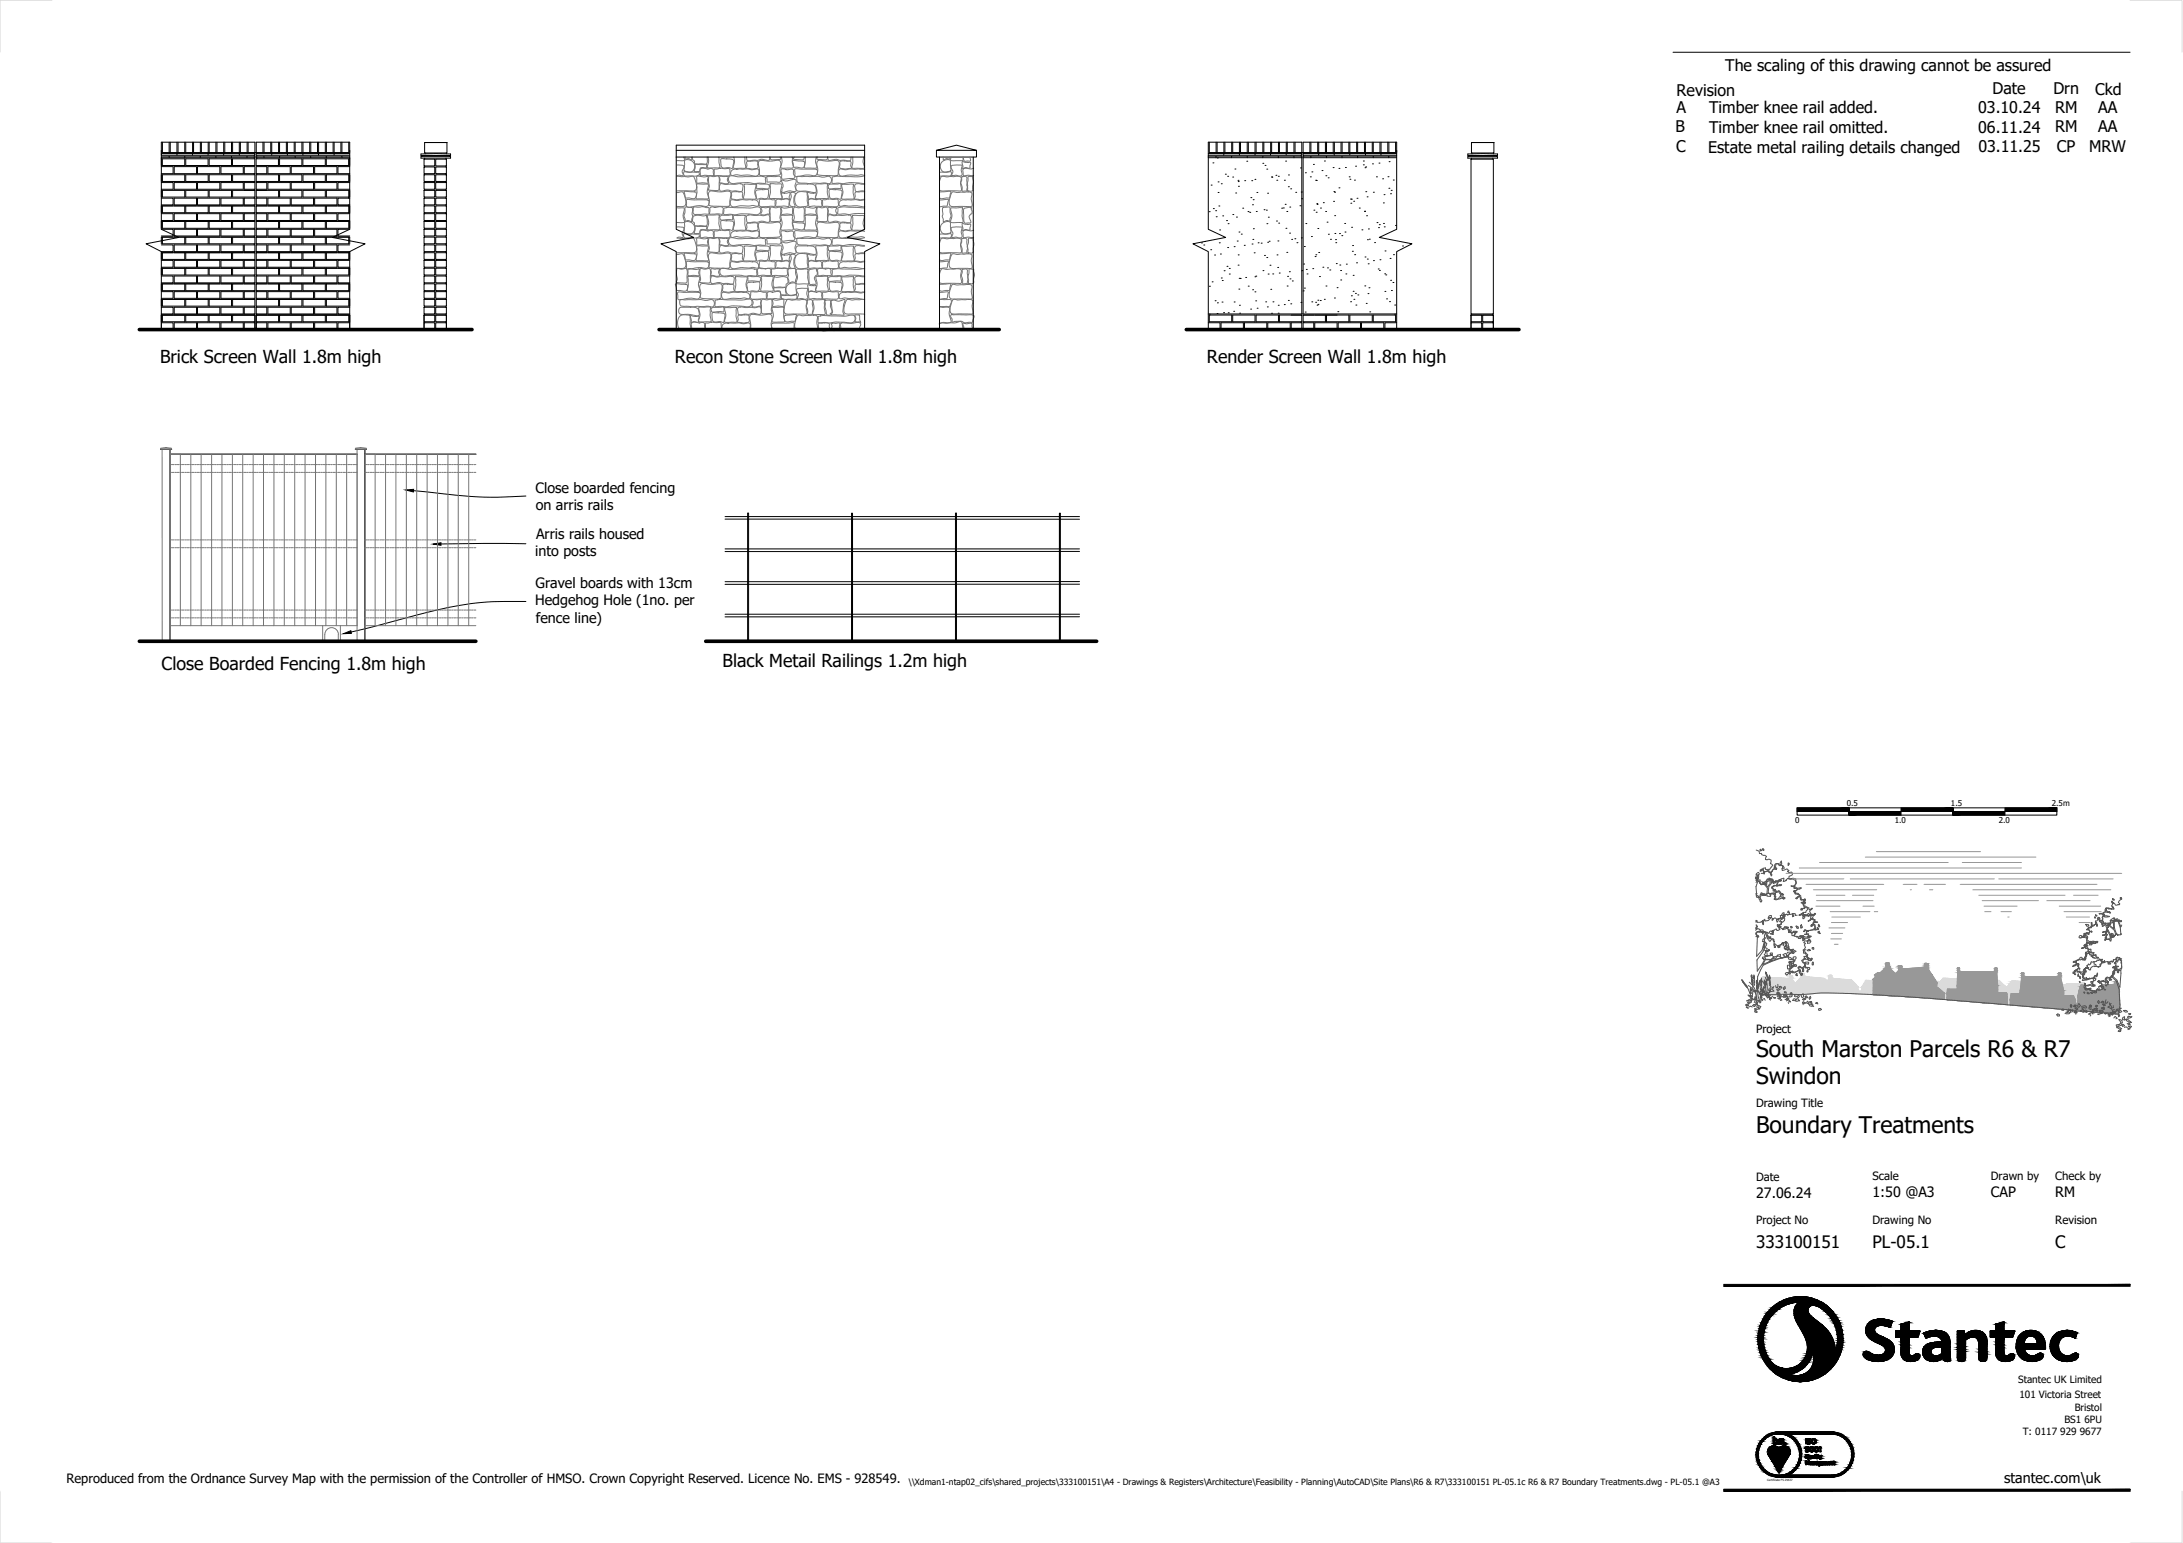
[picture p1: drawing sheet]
<svg xmlns="http://www.w3.org/2000/svg" width="420mm" height="297mm" viewBox="0 0 420 297" stroke-linecap="round" stroke-linejoin="round" font-family="sans-serif">
<defs><g id="words">
<g font-size="4.4">
<text x="338" y="203.5">South Marston Parcels R6 &amp; R7</text>
<text x="338" y="208.7">Swindon</text>
<text x="338" y="218">Boundary Treatments</text>
</g>
<g font-size="3.4">
<text x="30.8" y="69.8">Brick Screen Wall 1.8m high</text>
<text x="129.9" y="69.8">Recon Stone Screen Wall 1.8m high</text>
<text x="232.3" y="69.8">Render Screen Wall 1.8m high</text>
<text x="31.1" y="129.1">Close Boarded Fencing 1.8m high</text>
<text x="139.1" y="128.5">Black Metail Railings 1.2m high</text>
</g>
<g font-size="3.3">
<text x="338" y="240.2">333100151</text>
<text x="360.4" y="240.3">PL-05.1</text>
<text x="395.6" y="240.2">C</text>
</g>
<g font-size="3.1">
<text x="332.1" y="13.7">The scaling of this drawing cannot be assured</text>
<text x="322.7" y="18.4">Revision</text>
<text x="322.7" y="21.7">A</text>
<text x="329" y="21.8">Timber knee rail added.</text>
<text x="380.7" y="21.7">03.10.24</text>
<text x="383.5" y="18.2">Date</text>
<text x="395.2" y="18.2">Drn</text>
<text x="395.5" y="21.7">RM</text>
<text x="403.2" y="18.2">Ckd</text>
<text x="403.9" y="21.7">AA</text>
<text x="322.5" y="25.4">B</text>
<text x="322.6" y="29.2">C</text>
<text x="328.8" y="29.5">Estate metal railing details changed</text>
<text x="329" y="25.6">Timber knee rail omitted.</text>
<text x="380.7" y="25.5">06.11.24</text>
<text x="380.8" y="29.3">03.11.25</text>
<text x="395.5" y="25.4">RM</text>
<text x="395.9" y="29.2">CP</text>
<text x="402.1" y="29.2">MRW</text>
<text x="403.9" y="25.4">AA</text>
</g>
<g font-size="2.8">
<text x="103.1" y="94.8">Close boarded fencing</text>
<text x="103.1" y="98.2">on arris rails</text>
<text x="103" y="107.1">into posts</text>
<text x="103.2" y="103.8">Arris rails housed</text>
<text x="103.1" y="113.1">Gravel boards with 13cm</text>
<text x="103" y="116.6">Hedgehog Hole (1no. per</text>
<text x="103.1" y="120">fence line)</text>
<text x="338" y="230.6">27.06.24</text>
<text x="360.4" y="230.5">1:50 @A3</text>
<text x="383.2" y="230.5">CAP</text>
<text x="395.6" y="230.5">RM</text>
<text x="385.7" y="285.5">stantec.com\uk</text>
</g>
<text font-size="2.5" x="12.8" y="285.5">Reproduced from the Ordnance Survey Map with the permission of the Controller of HMSO. Crown Copyright Reserved. Licence No. EMS - 928549.</text>
<g font-size="2.2">
<text x="338" y="198.9">Project</text>
<text x="338" y="213.1">Drawing Title</text>
<text x="338" y="227.3">Date</text>
<text x="360.4" y="227.2">Scale</text>
<text x="383.2" y="227.2">Drawn by</text>
<text x="395.6" y="227.2">Check by</text>
<text x="338" y="235.7">Project No</text>
<text x="360.4" y="235.7">Drawing No</text>
<text x="395.6" y="235.7">Revision</text>
</g>
<g font-size="1.9">
<text x="388.4" y="266.2">Stantec UK Limited</text>
<text x="388.7" y="269.1">101 Victoria Street</text>
<text x="397.3" y="273.9">BS1 6PU</text>
<text x="399.3" y="271.5">Bristol</text>
<text x="389.3" y="276.3">T: 0117 929 9677</text>
</g>
<text font-size="1.7" x="174.8" y="286">\\Xdman1-ntap02_cifs\shared_projects\333100151\A4 - Drawings &amp; Registers\Architecture\Feasibility - Planning\AutoCAD\Site Plans\R6 &amp; R7\333100151 PL-05.1c R6 &amp; R7 Boundary Treatments.dwg - PL-05.1 @A3</text>
<g font-size="1.5">
<text x="355.5" y="155.1">0.5</text>
<text x="375.5" y="155.1">1.5</text>
<text x="394.9" y="155.2">2.5m</text>
<text x="345.5" y="158.5">0</text>
<text x="364.7" y="158.5">1.0</text>
<text x="384.7" y="158.5">2.0</text>
</g>
<text font-size=".6" x="340.1" y="285">Certificate FS 29637</text>
</g></defs>
<!-- layer: OUTLINE -->
<path d="M30.9 86.5h2.1M32.7 87.4h36M32.7 86.5v37M68.4 86.5h2.1M70.2 87.4h21.4M70.2 86.5v37" fill="none" stroke="#000" stroke-width=".25"/>
<!-- layer: FENCE -->
<g fill="none" stroke="#767676" stroke-width=".19">
<path d="M30.9 86.3l1-.1 1.1 .1v.2h-2.1zM31.2 86.5v37M32.7 86.5v37v-37M32.7 89.4h.3M32.7 90.9h.3M32.7 87.4h36M33.2 89.4h.3M33.2 90.9h.3M33.7 89.4h.3M33.7 90.9h.3M34.1 89.4h.3M34.1 90.9h.3"/>
<path d="M34.6 89.4h.3M34.6 90.9h.3M34.7 87.4v33M35.1 89.4h.3M35.1 90.9h.3M35.6 89.4h.3M35.6 90.9h.3M36 89.4h.3M36 90.9h.3M36.5 89.4h.3M36.5 90.9h.3M36.7 87.4v33"/>
<path d="M37 89.4h.3M37 90.9h.3M37.5 89.4h.3M37.5 90.9h.3M37.9 89.4h.3M37.9 90.9h.3M38.4 89.4h.3M38.4 90.9h.3M38.7 87.4v33M38.9 89.4h.3M38.9 90.9h.3M39.4 89.4h.3"/>
<path d="M39.4 90.9h.3M39.8 89.4h.4M39.8 90.9h.4M40.3 89.4h.3M40.3 90.9h.3M40.7 87.4v33M40.8 89.4h.3M40.8 90.9h.3M41.3 89.4h.3M41.3 90.9h.3M41.7 89.4h.4M41.7 90.9h.4"/>
<path d="M42.2 89.4h.3M42.2 90.9h.3M42.7 89.4h.3M42.7 90.9h.3M42.7 87.4v33M43.2 89.4h.3M43.2 90.9h.3M43.6 89.4h.4M43.6 90.9h.4M44.1 89.4h.3M44.1 90.9h.3M44.6 89.4h.3"/>
<path d="M44.6 90.9h.3M44.7 87.4v33M45.1 89.4h.3M45.1 90.9h.3M45.6 89.4h.3M45.6 90.9h.3M46 89.4h.4M46 90.9h.4M46.5 89.4h.3M46.5 90.9h.3M46.7 87.4v33M47 89.4h.3"/>
<path d="M47 90.9h.3M47.5 89.4h.3M47.5 90.9h.3M47.9 89.4h.4M47.9 90.9h.4M48.4 89.4h.3M48.4 90.9h.3M48.7 87.4v33M48.9 89.4h.3M48.9 90.9h.3M49.4 89.4h.3M49.4 90.9h.3"/>
<path d="M49.8 89.4h.4M49.8 90.9h.4M50.3 89.4h.3M50.3 90.9h.3M50.7 87.4v33M50.8 89.4h.3M50.8 90.9h.3M51.3 89.4h.3M51.3 90.9h.3M51.8 89.4h.3M51.8 90.9h.3M52.2 89.4h.3"/>
<path d="M52.2 90.9h.3M52.7 89.4h.3M52.7 90.9h.3M52.7 87.4v33M53.2 89.4h.3M53.2 90.9h.3M53.7 89.4h.3M53.7 90.9h.3M54.1 89.4h.3M54.1 90.9h.3M54.6 89.4h.3M54.6 90.9h.3"/>
<path d="M54.7 87.4v33M55.1 89.4h.3M55.1 90.9h.3M55.6 89.4h.3M55.6 90.9h.3M56 89.4h.3M56 90.9h.3M56.5 89.4h.3M56.5 90.9h.3M56.7 87.4v33M57 89.4h.3M57 90.9h.3"/>
<path d="M57.5 89.4h.3M57.5 90.9h.3M57.9 89.4h.4M57.9 90.9h.4M58.4 89.4h.3M58.4 90.9h.3M58.7 87.4v33M58.9 89.4h.3M58.9 90.9h.3M59.4 89.4h.3M59.4 90.9h.3M59.8 89.4h.4"/>
<path d="M59.8 90.9h.4M60.3 89.4h.3M60.3 90.9h.3M60.7 87.4v33M60.8 89.4h.3M60.8 90.9h.3M61.3 89.4h.3M61.3 90.9h.3M61.7 89.4h.4M61.7 90.9h.4M62.2 89.4h.3M62.2 90.9h.3"/>
<path d="M62.7 89.4h.3M62.7 90.9h.3M62.7 87.4v33M63.2 89.4h.3M63.2 90.9h.3M63.6 89.4h.4M63.6 90.9h.4M64.1 89.4h.4M64.1 90.9h.4M64.6 89.4h.3M64.6 90.9h.3M64.7 87.4v33"/>
<path d="M65.1 89.4h.3M65.1 90.9h.3M65.6 89.4h.3M65.6 90.9h.3M66 89.4h.4M66 90.9h.4M66.5 89.4h.3M66.5 90.9h.3M66.7 87.4v33M67 89.4h.3M67 90.9h.3M67.5 89.4h.3"/>
<path d="M67.5 90.9h.3M67.9 89.4h.4M67.9 90.9h.4M68.4 86.3l1-.1 1.1 .1v.2h-2.1zM68.4 89.4h.3M68.4 90.9h.3M68.7 86.5v37M70.2 89.4h.4M70.2 90.9h.4M70.2 86.5v37M70.7 89.4h.4M70.7 90.9h.4"/>
<path d="M71.2 89.4h.3M71.2 90.9h.3M71.7 89.4h.3M71.7 90.9h.3M72.2 89.4h.3M72.2 90.9h.3M72.6 89.4h.4M72.6 90.9h.4M73.1 89.4h.3M73.1 90.9h.3M73.6 89.4h.3M73.6 90.9h.3"/>
<path d="M74.1 89.4h.3M74.1 90.9h.3M74.2 87.4v33M74.5 89.4h.4M74.5 90.9h.4M75 89.4h.4M75 90.9h.4M75.5 89.4h.3M75.5 90.9h.3M76 89.4h.3M76 90.9h.3M76.2 87.4v33"/>
<path d="M76.5 89.4h.3M76.5 90.9h.3M76.9 89.4h.4M76.9 90.9h.4M77.4 89.4h.3M77.4 90.9h.3M77.9 89.4h.3M77.9 90.9h.3M78.2 87.4v33M78.4 89.4h.3M78.4 90.9h.3M78.8 89.4h.4"/>
<path d="M78.8 90.9h.4M79.3 89.4h.3M79.3 90.9h.3M79.8 89.4h.3M79.8 90.9h.3M80.2 87.4v33M80.3 89.4h.3M80.3 90.9h.3M80.8 89.4h.3M80.8 90.9h.3M81.2 89.4h.3M81.2 90.9h.3"/>
<path d="M81.7 89.4h.3M81.7 90.9h.3M82.2 89.4h.3M82.2 90.9h.3M82.2 87.4v33M82.7 89.4h.3M82.7 90.9h.3M83.1 89.4h.3M83.1 90.9h.3M83.6 89.4h.3M83.6 90.9h.3M84.1 89.4h.3"/>
<path d="M84.1 90.9h.3M84.2 87.4v33M84.6 89.4h.3M84.6 90.9h.3M85 89.4h.3M85 90.9h.3M85.5 89.4h.3M85.5 90.9h.3M86 89.4h.3M86 90.9h.3M86.2 87.4v33M86.5 89.4h.3"/>
<path d="M86.5 90.9h.3M86.9 89.4h.3M86.9 90.9h.3M87.4 89.4h.3M87.4 90.9h.3M87.9 89.4h.3M87.9 90.9h.3M88.2 87.4v33M88.4 89.4h.3M88.4 90.9h.3M88.8 89.4h.4M88.8 90.9h.4"/>
<path d="M89.3 89.4h.3M89.3 90.9h.3M89.8 89.4h.3M89.8 90.9h.3M90.2 87.4v33M90.3 89.4h.3M90.3 90.9h.3M90.7 89.4h.4M90.7 90.9h.4M91.2 89.4h.4M91.2 90.9h.4M91.6 87.4h-21.4h2v33"/>
<path d="M32.7 103.9h.3M32.7 105.4h.3M32.7 117.4h.3M32.7 118.9h.3M33.2 103.9h.3M33.2 105.4h.3M33.2 117.4h.3M33.2 118.9h.3M33.7 103.9h.3M33.7 105.4h.3M33.7 117.4h.3M33.7 118.9h.3"/>
<path d="M34.1 103.9h.3M34.1 105.4h.3M34.1 117.4h.3M34.1 118.9h.3M34.6 103.9h.3M34.6 105.4h.3M34.6 117.4h.3M34.6 118.9h.3M35.1 103.9h.3M35.1 105.4h.3M35.1 117.4h.3M35.1 118.9h.3"/>
<path d="M35.6 103.9h.3M35.6 105.4h.3M35.6 117.4h.3M35.6 118.9h.3M36 103.9h.3M36 105.4h.3M36 117.4h.3M36 118.9h.3M36.5 103.9h.3M36.5 105.4h.3M36.5 117.4h.3M36.5 118.9h.3"/>
<path d="M37 103.9h.3M37 105.4h.3M37 117.4h.3M37 118.9h.3M37.5 103.9h.3M37.5 105.4h.3M37.5 117.4h.3M37.5 118.9h.3M37.9 103.9h.3M37.9 105.4h.3M37.9 117.4h.3M37.9 118.9h.3"/>
<path d="M38.4 103.9h.3M38.4 105.4h.3M38.4 117.4h.3M38.4 118.9h.3M38.9 103.9h.3M38.9 105.4h.3M38.9 117.4h.3M38.9 118.9h.3M39.4 103.9h.3M39.4 105.4h.3M39.4 117.4h.3M39.4 118.9h.3"/>
<path d="M39.8 103.9h.4M39.8 105.4h.4M39.8 117.4h.4M39.8 118.9h.4M40.3 103.9h.3M40.3 105.4h.3M40.3 117.4h.3M40.3 118.9h.3M40.8 103.9h.3M40.8 105.4h.3M40.8 117.4h.3M40.8 118.9h.3"/>
<path d="M41.3 103.9h.3M41.3 105.4h.3M41.3 117.4h.3M41.3 118.9h.3M41.7 103.9h.4M41.7 105.4h.4M41.7 117.4h.4M41.7 118.9h.4M42.2 103.9h.3M42.2 105.4h.3M42.2 117.4h.3M42.2 118.9h.3"/>
<path d="M42.7 103.9h.3M42.7 105.4h.3M42.7 117.4h.3M42.7 118.9h.3M43.2 103.9h.3M43.2 105.4h.3M43.2 117.4h.3M43.2 118.9h.3M43.6 103.9h.4M43.6 105.4h.4M43.6 117.4h.4M43.6 118.9h.4"/>
<path d="M44.1 103.9h.3M44.1 105.4h.3M44.1 117.4h.3M44.1 118.9h.3M44.6 103.9h.3M44.6 105.4h.3M44.6 117.4h.3M44.6 118.9h.3M45.1 103.9h.3M45.1 105.4h.3M45.1 117.4h.3M45.1 118.9h.3"/>
<path d="M45.6 103.9h.3M45.6 105.4h.3M45.6 117.4h.3M45.6 118.9h.3M46 103.9h.4M46 105.4h.4M46 117.4h.4M46 118.9h.4M46.5 103.9h.3M46.5 105.4h.3M46.5 117.4h.3M46.5 118.9h.3"/>
<path d="M47 103.9h.3M47 105.4h.3M47 117.4h.3M47 118.9h.3M47.5 103.9h.3M47.5 105.4h.3M47.5 117.4h.3M47.5 118.9h.3M47.9 103.9h.4M47.9 105.4h.4M47.9 117.4h.4M47.9 118.9h.4"/>
<path d="M48.4 103.9h.3M48.4 105.4h.3M48.4 117.4h.3M48.4 118.9h.3M48.9 103.9h.3M48.9 105.4h.3M48.9 117.4h.3M48.9 118.9h.3M49.4 103.9h.3M49.4 105.4h.3M49.4 117.4h.3M49.4 118.9h.3"/>
<path d="M49.8 103.9h.4M49.8 105.4h.4M49.8 117.4h.4M49.8 118.9h.4M50.3 103.9h.3M50.3 105.4h.3M50.3 117.4h.3M50.3 118.9h.3M50.8 103.9h.3M50.8 105.4h.3M50.8 117.4h.3M50.8 118.9h.3"/>
<path d="M51.3 103.9h.3M51.3 105.4h.3M51.3 117.4h.3M51.3 118.9h.3M51.8 103.9h.3M51.8 105.4h.3M51.8 117.4h.3M51.8 118.9h.3M52.2 103.9h.3M52.2 105.4h.3M52.2 117.4h.3M52.2 118.9h.3"/>
<path d="M52.7 103.9h.3M52.7 105.4h.3M52.7 117.4h.3M52.7 118.9h.3M53.2 103.9h.3M53.2 105.4h.3M53.2 117.4h.3M53.2 118.9h.3M53.7 103.9h.3M53.7 105.4h.3M53.7 117.4h.3M53.7 118.9h.3"/>
<path d="M54.1 103.9h.3M54.1 105.4h.3M54.1 117.4h.3M54.1 118.9h.3M54.6 103.9h.3M54.6 105.4h.3M54.6 117.4h.3M54.6 118.9h.3M55.1 103.9h.3M55.1 105.4h.3M55.1 117.4h.3M55.1 118.9h.3"/>
<path d="M55.6 103.9h.3M55.6 105.4h.3M55.6 117.4h.3M55.6 118.9h.3M56 103.9h.3M56 105.4h.3M56 117.4h.3M56 118.9h.3M56.5 103.9h.3M56.5 105.4h.3M56.5 117.4h.3M56.5 118.9h.3"/>
<path d="M57 103.9h.3M57 105.4h.3M57 117.4h.3M57 118.9h.3M57.5 103.9h.3M57.5 105.4h.3M57.5 117.4h.3M57.5 118.9h.3M57.9 103.9h.4M57.9 105.4h.4M57.9 117.4h.4M57.9 118.9h.4"/>
<path d="M58.4 103.9h.3M58.4 105.4h.3M58.4 117.4h.3M58.4 118.9h.3M58.9 103.9h.3M58.9 105.4h.3M58.9 117.4h.3M58.9 118.9h.3M59.4 103.9h.3M59.4 105.4h.3M59.4 117.4h.3M59.4 118.9h.3"/>
<path d="M59.8 103.9h.4M59.8 105.4h.4M59.8 117.4h.4M59.8 118.9h.4M60.3 103.9h.3M60.3 105.4h.3M60.3 117.4h.3M60.3 118.9h.3M60.8 103.9h.3M60.8 105.4h.3M60.8 117.4h.3M60.8 118.9h.3"/>
<path d="M61.3 103.9h.3M61.3 105.4h.3M61.3 117.4h.3M61.3 118.9h.3M61.7 103.9h.4M61.7 105.4h.4M61.7 117.4h.4M61.7 118.9h.4M62.2 103.9h.3M62.2 105.4h.3M62.2 117.4h.3M62.2 118.9h.3"/>
<path d="M62.7 103.9h.3M62.7 105.4h.3M62.7 117.4h.3M62.7 118.9h.3M63.2 103.9h.3M63.2 105.4h.3M63.2 117.4h.3M63.2 118.9h.3M63.6 103.9h.4M63.6 105.4h.4M63.6 117.4h.4M63.6 118.9h.4"/>
<path d="M64.1 103.9h.4M64.1 105.4h.4M64.1 117.4h.4M64.1 118.9h.4M64.6 103.9h.3M64.6 105.4h.3M64.6 117.4h.3M64.6 118.9h.3M65.1 103.9h.3M65.1 105.4h.3M65.1 117.4h.3M65.1 118.9h.3"/>
<path d="M65.6 103.9h.3M65.6 105.4h.3M65.6 117.4h.3M65.6 118.9h.3M66 103.9h.4M66 105.4h.4M66 117.4h.4M66 118.9h.4M66.5 103.9h.3M66.5 105.4h.3M66.5 117.4h.3M66.5 118.9h.3"/>
<path d="M67 103.9h.3M67 105.4h.3M67 117.4h.3M67 118.9h.3M67.5 103.9h.3M67.5 105.4h.3M67.5 117.4h.3M67.5 118.9h.3M67.9 103.9h.4M67.9 105.4h.4M67.9 117.4h.4M67.9 118.9h.4"/>
<path d="M68.4 103.9h.3M68.4 105.4h.3M68.4 117.4h.3M68.4 118.9h.3M70.2 103.9h.4M70.2 105.4h.4M70.2 117.4h.4M70.2 118.9h.4M70.7 103.9h.4M70.7 105.4h.4M70.7 117.4h.4M70.7 118.9h.4"/>
<path d="M71.2 103.9h.3M71.2 105.4h.3M71.2 117.4h.3M71.2 118.9h.3M71.7 103.9h.3M71.7 105.4h.3M71.7 117.4h.3M71.7 118.9h.3M72.2 103.9h.3M72.2 105.4h.3M72.2 117.4h.3M72.2 118.9h.3"/>
<path d="M72.6 103.9h.4M72.6 105.4h.4M72.6 117.4h.4M72.6 118.9h.4M73.1 103.9h.3M73.1 105.4h.3M73.1 117.4h.3M73.1 118.9h.3M73.6 103.9h.3M73.6 105.4h.3M73.6 117.4h.3M73.6 118.9h.3"/>
<path d="M74.1 103.9h.3M74.1 105.4h.3M74.1 117.4h.3M74.1 118.9h.3M74.5 103.9h.4M74.5 105.4h.4M74.5 117.4h.4M74.5 118.9h.4M75 103.9h.4M75 105.4h.4M75 117.4h.4M75 118.9h.4"/>
<path d="M75.5 103.9h.3M75.5 105.4h.3M75.5 117.4h.3M75.5 118.9h.3M76 103.9h.3M76 105.4h.3M76 117.4h.3M76 118.9h.3M76.5 103.9h.3M76.5 105.4h.3M76.5 117.4h.3M76.5 118.9h.3"/>
<path d="M76.9 103.9h.4M76.9 105.4h.4M76.9 117.4h.4M76.9 118.9h.4M77.4 103.9h.3M77.4 105.4h.3M77.4 117.4h.3M77.4 118.9h.3M77.9 103.9h.3M77.9 105.4h.3M77.9 117.4h.3M77.9 118.9h.3"/>
<path d="M78.4 103.9h.3M78.4 105.4h.3M78.4 117.4h.3M78.4 118.9h.3M78.8 103.9h.4M78.8 105.4h.4M78.8 117.4h.4M78.8 118.9h.4M79.3 103.9h.3M79.3 105.4h.3M79.3 117.4h.3M79.3 118.9h.3"/>
<path d="M79.8 103.9h.3M79.8 105.4h.3M79.8 117.4h.3M79.8 118.9h.3M80.3 103.9h.3M80.3 105.4h.3M80.3 117.4h.3M80.3 118.9h.3M80.8 103.9h.3M80.8 105.4h.3M80.8 117.4h.3M80.8 118.9h.3"/>
<path d="M81.2 103.9h.3M81.2 105.4h.3M81.2 117.4h.3M81.2 118.9h.3M81.7 103.9h.3M81.7 105.4h.3M81.7 117.4h.3M81.7 118.9h.3M82.2 103.9h.3M82.2 105.4h.3M82.2 117.4h.3M82.2 118.9h.3"/>
<path d="M82.7 103.9h.3M82.7 105.4h.3M82.7 117.4h.3M82.7 118.9h.3M83.1 103.9h.3M83.1 105.4h.3M83.1 117.4h.3M83.1 118.9h.3M83.6 103.9h.3M83.6 105.4h.3M83.6 117.4h.3M83.6 118.9h.3"/>
<path d="M84.1 103.9h.3M84.1 105.4h.3M84.1 117.4h.3M84.1 118.9h.3M84.6 103.9h.3M84.6 105.4h.3M84.6 117.4h.3M84.6 118.9h.3M85 103.9h.3M85 105.4h.3M85 117.4h.3M85 118.9h.3"/>
<path d="M85.5 103.9h.3M85.5 105.4h.3M85.5 117.4h.3M85.5 118.9h.3M86 103.9h.3M86 105.4h.3M86 117.4h.3M86 118.9h.3M86.5 103.9h.3M86.5 105.4h.3M86.5 117.4h.3M86.5 118.9h.3"/>
<path d="M86.9 103.9h.3M86.9 105.4h.3M86.9 117.4h.3M86.9 118.9h.3M87.4 103.9h.3M87.4 105.4h.3M87.4 117.4h.3M87.4 118.9h.3M87.9 103.9h.3M87.9 105.4h.3M87.9 117.4h.3M87.9 118.9h.3"/>
<path d="M88.4 103.9h.3M88.4 105.4h.3M88.4 117.4h.3M88.4 118.9h.3M88.8 103.9h.4M88.8 105.4h.4M88.8 117.4h.4M88.8 118.9h.4M89.3 103.9h.3M89.3 105.4h.3M89.3 117.4h.3M89.3 118.9h.3"/>
<path d="M89.8 103.9h.3M89.8 105.4h.3M89.8 117.4h.3M89.8 118.9h.3M90.3 103.9h.3M90.3 105.4h.3M90.3 117.4h.3M90.3 118.9h.3M90.7 103.9h.4M90.7 105.4h.4M90.7 117.4h.4M90.7 118.9h.4"/>
<path d="M91.2 103.9h.4M91.2 105.4h.4M91.2 117.4h.4M91.2 118.9h.4M32.7 120.4h36M62.1 120.4v3.1M65.1 122.1v1.4M65.1 122.1a1.3 1.3 0 0 0-1.3-1.3 1.3 1.3 0 0 0-1.3 1.3v1.4M65.5 120.4v3.1M70.2 120.4h21.4"/>
</g>
<!-- layer: LEADERS -->
<path d="M78.1 94.3l1.5-.1v.5zM83.4 104.7l1.5-.2v.5zM66.1 122l1.4-.6 .1 .5z" fill="#000" stroke="#000" stroke-width=".19"/>
<path d="M79.6 94.5l2.7 .2a83.5 83.5 0 0 0 18.9 .8M101.2 104.7h-16.3M101.2 115.8a62.9 62.9 0 0 0-21.1 2.6l-12.5 3.3" fill="none" stroke="#000" stroke-width=".19"/>
<!-- layer: GROUND_LINE -->
<path d="M26.8 63.4h64M126.9 63.4h65.4M228.3 63.4h64.1M26.8 123.5h64.8M135.8 123.5h75.3" fill="none" stroke="#000" stroke-width=".7"/>
<!-- layer: 0 -->
<g fill="none" stroke="#000" stroke-width=".19">
<path d="M31.1 35.1h2.2v1.3h-2.2M31.1 38.1h2.2v1.3h-2.2M31.1 28.9v15.2l3.3 1.6-6.3 1.2 3 1.5v15h2.2v-1.3h-2.2M31.1 29.6h17.9v.3h-17.9zM31.1 29.4v-2h18v2M31.1 30.1h17.9v.3h-17.9v1.5M31.1 33.6v1.3M31.1 36.6v1.3M31.1 32.1h2.2M31.2 30.6h4.4v1.3h-4.4zM31.3 27.4v2h35.8v-2M31.3 33.6h4.3v1.3h-4.3z"/>
<path d="M31.3 36.6h4.3v1.3h-4.3zM31.3 39.6v1.3h4.3v-1.3M32.6 27.4v2M32.6 30.1v.3M32.8 27.4v2M33.3 32.1v1.3h-2.2M33.5 32.1h4.3M33.5 32.1v1.3h4.3v-1.3M33.5 35.1h4.3v1.3h-4.3zM33.5 38.1h4.3v1.3h-4.3zM34.1 27.4v2M34.1 29.6v.3"/>
<path d="M34.3 27.4v2M35.6 27.4v2M35.6 30.1v.3M35.8 27.4v2M35.8 30.6h4.2v1.3h-4.2zM35.8 33.6h4.3v1.3h-4.3zM35.8 36.6h4.3v1.3h-4.3zM35.8 39.6v1.3h4.3v-1.3M37 29.6v.3M37.1 27.4v2M37.3 27.4v2M38 32.1v1.3h4.3v-1.3"/>
<path d="M38 35.1h4.3v1.3h-4.3zM38 38.1h4.3v1.3h-4.3zM38 32.1h4.3M38.5 30.1v.3M38.6 27.4v2M38.8 27.4v2M40 29.6v.3M40.1 27.4v2M40.3 27.4v2M40.3 30.6h4.3v1.3h-4.3zM40.3 33.6h4.3v1.3h-4.3zM40.3 36.6h4.3v1.3h-4.3z"/>
<path d="M40.3 39.6v1.3h4.3v-1.3M41.6 27.4v2M41.6 30.1v.3M41.8 27.4v2M42.5 32.1h4.3M42.5 32.1v1.3h4.3v-1.3M42.5 35.1h4.3v1.3h-4.3zM42.5 38.1h4.3v1.3h-4.3zM43.1 27.4v2M43.1 29.6v.3M43.3 27.4v2M44.6 27.4v2"/>
<path d="M44.6 30.1v.3M44.7 30.6h4.3v1.3h-4.3zM44.8 39.6v1.3h4.3v-1.3h-2.1M44.8 33.6h4.3v1.3h-4.3zM44.8 27.4v2M46.1 27.4v2M46.1 29.6v.3M46.3 27.4v2M47 36.6h2.1v1.3h-4.3v-1.3h4.3M47 32.1v1.3h2.1v-1.3M47 35.1h2.1v1.3h-2.1zM47 38.1h2.1v1.3h-2.1z"/>
<path d="M47 32.1h2M47.5 30.1v.3M47.6 27.4v2M47.8 27.4v2M48.9 29.4v.2M48.9 29.9v.2M48.9 30.4v.2M48.9 33.4v.2M48.9 34.9v.2M48.9 36.4v.2M48.9 37.9v.2M48.9 39.4v.2"/>
<path d="M49.1 39.6h-18v1.3M49.3 32.1h2.1M49.3 30.6h4.3v1.3h-4.3zM49.3 36.6h4.3v1.3h-4.3v-1.3h2.1M49.3 29.4v-2h18v2M49.3 32.1v1.3h2.1v-1.3M49.3 33.6h4.3v1.3h-4.3zM49.3 35.1h2.1v1.3h-2.1zM49.3 38.1h2.1v1.3h-2.1zM49.3 39.6h18v1.3M49.4 29.4v.2M49.4 29.9v.2"/>
<path d="M49.4 30.4v.2M49.4 33.4v.2M49.4 34.9v.2M49.4 36.4v.2M49.4 37.9v.2M49.4 39.4v.2M50.6 27.4v2M50.8 30.1v.3M50.8 27.4v2M51.4 39.6h-2.1v1.3h4.3v-1.3M51.5 32.1h4.3M51.6 32.1v1.3h4.3v-1.3"/>
<path d="M51.6 35.1h4.3v1.3h-4.3zM51.6 38.1h4.3v1.3h-4.3zM52.1 27.4v2M52.3 27.4v2M52.3 29.6v.3M53.6 27.4v2M53.8 33.6h4.3v1.3h-4.3zM53.8 36.6h4.3v1.3h-4.3zM53.8 39.6v1.3h4.3v-1.3M53.8 30.6h4.3v1.3h-4.3zM53.8 27.4v2M53.8 30.1v.3"/>
<path d="M55.1 27.4v2M55.3 27.4v2M55.3 29.6v.3M56 32.1h4.3M56 32.1v1.3h4.3v-1.3M56 35.1h4.3v1.3h-4.3zM56 38.1h4.3v1.3h-4.3zM56.6 27.4v2M56.8 27.4v2M56.8 30.1v.3M58.1 27.4v2M58.3 30.6h4.3v1.3h-4.3z"/>
<path d="M58.3 29.6v.3M58.3 33.6h4.3v1.3h-4.3zM58.3 36.6h4.3v1.3h-4.3zM58.3 39.6v1.3h4.3v-1.3M58.3 27.4v2M59.6 27.4v2M59.8 30.1v.3M59.8 27.4v2M60.5 32.1h4.3M60.6 32.1v1.3h4.3v-1.3M60.6 35.1h4.3v1.3h-4.3zM60.6 38.1h4.3v1.3h-4.3z"/>
<path d="M61.1 27.4v2M61.3 29.6v.3M61.3 27.4v2M62.6 27.4v2M62.8 30.1v.3M62.8 30.6h4.3v1.3h-4.3zM62.8 33.6h4.3v1.3h-4.3zM62.8 36.6h4.3v1.3h-4.3zM62.8 39.6v1.3h4.3v-1.3M62.8 27.4v2M64.1 27.4v2M64.3 27.4v2"/>
<path d="M64.3 29.6v.3M65 32.1h2.3M65 32.1v1.3h2.3M65.6 27.4v2M65.8 27.4v2M65.8 30.1v.3M67.1 37.9v.2M67.1 39.4v.2M67.3 35.1h-2.3v1.3h2.3M67.3 38.1h-2.3v1.3h2.3M67.3 28.9v15.2l-3.3 1.6 6.3 1.2-3 1.5v15h-2.3v-1.3h2.3M67.3 30.1h-18v.3h18v1.5"/>
<path d="M67.3 29.6h-18v.3h18M67.3 33.6v1.3M67.3 36.6v1.3M81 29.6h5.7v.3h-5.7zM81 30.1h5.7v.3h-5.7zM81.2 29.9v.2M81.6 32.1h2.1v1.3h-2.1zM81.6 33.6h2.1v1.3h-2.1zM81.6 35.1h2.1v1.3h-2.1zM81.6 36.6h2.1v1.3h-2.1zM81.6 38.1h2.1v1.3h-2.1zM81.6 39.6h2.1v1.3h-2.1z"/>
<path d="M81.6 30.6h2.1v1.3h-2.1zM81.7 27.4h4.3v2h-4.3zM81.7 30.4v.2M81.7 31.9v.2M81.7 33.4v.2M81.7 34.9v.2M81.7 36.4v.2M81.7 37.9v.2M81.7 39.4v.2M81.7 27.4h4.3M81.8 29.4v.2M83.9 32.1h2v1.3h-2z"/>
<path d="M83.9 33.6h2v1.3h-2zM83.9 35.1h2v1.3h-2zM83.9 36.6h2v1.3h-2zM83.9 38.1h2v1.3h-2zM83.9 39.6h2v1.3h-2zM83.9 30.6h2v1.3h-2zM85.8 30.4v.2M85.8 31.9v.2M85.8 33.4v.2M85.8 34.9v.2M85.8 36.4v.2M85.8 37.9v.2"/>
<path d="M85.8 39.4v.2M85.9 29.4v.2M86.6 29.9v.2M130.1 30.2h36.3M130.2 28.9h36.2M180.2 28.9v1.3h7.7v-1.3h-7.7l3.9-1 3.8 1M180.8 30.2v33.2M187.3 30.2v33.2M232.5 30.1h18v30.3M232.5 30.4h18M232.6 29.6h17.9v.3h-17.9M232.7 27.4v2h35.9v-2"/>
<path d="M233.1 35.6h.1M233.4 31.4h.1M234 30.1v.3M234.1 27.4v2M234.3 27.4v2M234.3 30.4h.1M234.4 37h.1M234.4 35h.1M234.6 39.7h.1M235.1 35.4h.1M235.5 29.6v.3M235.6 27.4v2"/>
<path d="M235.8 27.4v2M235.8 33.5h.1M236.3 33.9h.1M237 30.1v.3M237.1 27.4v2M237.3 34.1h.1M237.3 27.4v2M237.7 32.5h.1M237.8 37.2h.1M238.3 34.7h.1M238.3 35h.1M238.4 35.9h.1"/>
<path d="M238.5 27.4v2M238.5 29.6v.3M238.8 27.4v2M239.6 34.8h.1M240 31h.1M240.1 27.4v2M240.1 30.1v.3M240.3 27.4v2M240.7 38h.1M240.9 34.8h.1M241.1 39.4h.1M241.2 38.4h.1"/>
<path d="M241.5 34.5h.1M241.6 27.4v2M241.6 29.6v.3M241.8 27.4v2M241.9 37h.1M243.1 31.4h.1M243.1 27.4v2M243.1 30.1v.3M243.2 27.4v2M243.5 31.8h.1M243.8 32.6h.1M244 37.2h.1"/>
<path d="M244.5 29.6v.3M244.6 27.4v2M244.7 34.1h.1M244.8 27.4v2M244.8 34.1h.1M245.6 33.7h.1M245.7 34.7h.1M246 33.9h.1M246 30.1v.3M246.1 27.4v2M246.3 27.4v2M247.2 34.7h.1"/>
<path d="M247.4 39.3h.1M247.4 31h.1M247.5 29.6v.3M247.6 27.4v2M247.8 27.4v2M248 35.9h.1M248 33.7h.1M248.2 39.9h.1M248.4 36.4h.1M249 27.4v2M249 30.1v.3M249.3 27.4v2"/>
<path d="M249.4 37h.1M250.2 39.6h.1M250.3 32.3h.1M250.4 29.4v.2M250.4 29.9v.2M250.4 37h.1M250.5 38.3h.1M250.5 29.4v-2h-17.9v16.7l3.3 1.6-6.3 1.2 3 1.5v15h2.2v-1.3h-2.2M250.8 29.4v-2h18v2M250.8 30.4h18M250.9 29.4v.2M250.9 29.9v.2"/>
<path d="M251.2 33.3h.1M252.1 27.4v2M252.2 34h.1M252.3 27.4v2M252.3 30.1v.3M252.5 33.1h.1M252.8 31.7h.1M253.2 34.7h.1M253.3 34.7h.1M253.4 39.2h.1M253.5 39.4h.1M253.6 27.4v2"/>
<path d="M253.8 27.4v2M253.8 29.6v.3M254.4 32.8h.1M254.7 39h.1M254.9 31h.1M255.1 27.4v2M255.2 33.8h.1M255.3 30.1v.3M255.3 27.4v2M255.6 34.2h.1M256.6 32.3h.1M256.6 27.4v2"/>
<path d="M256.7 38.8h.1M256.7 36.9h.1M256.8 29.6v.3M256.8 27.4v2M256.9 37h.1M257.7 36.2h.1M257.7 32.4h.1M258.1 27.4v2M258.3 30.1v.3M258.3 27.4v2M259 32.2h.1M259.6 27.4v2"/>
<path d="M259.7 34h.1M259.8 27.4v2M259.8 29.6v.3M259.8 34.5h.1M259.9 38.3h.1M260 39.1h.1M260.1 38.3h.1M260.5 38.7h.1M260.7 34.7h.1M260.9 32h.1M261.1 27.4v2M261.2 38.2h.1"/>
<path d="M261.3 27.4v2M261.3 30.1v.3M262.4 31.7h.1M262.4 31h.1M262.6 27.4v2M262.7 32.3h.1M262.8 27.4v2M262.8 29.6v.3M262.8 32.1h.1M262.9 36.9h.1M263.1 37.9h.1M264.1 27.4v2"/>
<path d="M264.2 31.5h.1M264.3 27.4v2M264.3 30.1v.3M264.3 37h.1M264.9 34h.1M265.4 31.4h.1M265.6 27.4v2M265.8 29.6v.3M265.8 27.4v2M266.1 34.4h.1M266.3 39.1h.1M266.4 37.5h.1"/>
<path d="M267.1 27.4v2M267.1 34h.1M267.3 30.1v.3M267.3 36.2h.1M267.3 27.4v2M267.4 31.1h.1M267.6 37.3h.1M267.8 36.6h.1M268.2 34.7h.1M268.8 30.1h-18v30.3M268.8 28.9v15.2l-3.3 1.6 6.3 1.2-3 1.5v15h-2.2v-1.3h2.2M268.8 29.6h-18v.3h18"/>
<path d="M282.5 29.6h5.7v.3h-5.7zM282.5 30.1h5.7v.3h-5.7zM282.7 29.9v.2M283.1 30.6h4.3v29.8h-4.3zM283.2 27.4h4.3v2h-4.3zM283.2 27.4h4.3M283.2 30.4v.2M283.3 29.4v.2M287.3 30.4v.2M287.4 29.4v.2M288.1 29.9v.2M31.1 41.1h2.2v1.3h-2.2"/>
<path d="M31.1 44.1h2.2v1.3h-2.2M31.1 47.1h2.2v1.3h-2.2M31.1 50.1h2.2v1.3h-2.2M31.1 53.1h2.2v1.3h-2.2M31.1 56.1h2.2v1.3h-2.2M31.1 59.1h2.2v1.3h-2.2M31.3 42.6v1.3h4.3v-1.3M31.3 45.6v1.3h4.3v-1.3M31.3 48.6v1.3h4.3v-1.3M31.3 51.6v1.3h4.3v-1.3M31.3 54.6v1.4h4.3v-1.4M31.3 57.6v1.3h4.3v-1.3"/>
<path d="M33.5 41.1h4.3v1.3h-4.3zM33.5 44.1h4.3v1.3h-4.3zM33.5 47.1h4.3v1.3h-4.3zM33.5 50.1h4.3v1.3h-4.3zM33.5 53.1h4.3v1.3h-4.3zM33.5 56.1h4.3v1.3h-4.3zM33.5 59.1h4.3v1.3h-4.3zM35.8 42.6v1.3h4.3v-1.3M35.8 45.6v1.3h4.3v-1.3M35.8 48.6v1.3h4.3v-1.3M35.8 51.6v1.3h4.3v-1.3M35.8 54.6v1.4h4.3v-1.4"/>
<path d="M35.8 57.6v1.3h4.3v-1.3M38 41.1h4.3v1.3h-4.3zM38 44.1h4.3v1.3h-4.3zM38 47.1h4.3v1.3h-4.3zM38 50.1h4.3v1.3h-4.3zM38 53.1h4.3v1.3h-4.3zM38 56.1h4.3v1.3h-4.3zM38 59.1h4.3v1.3h-4.3zM40.3 42.6v1.3h4.3v-1.3M40.3 45.6v1.3h4.3v-1.3M40.3 48.6v1.3h4.3v-1.3M40.3 51.6v1.3h4.3v-1.3"/>
<path d="M40.3 54.6v1.4h4.3v-1.4M40.3 57.6v1.3h4.3v-1.3M42.5 41.1h4.3v1.3h-4.3zM42.5 44.1h4.3v1.3h-4.3zM42.5 47.1h4.3v1.3h-4.3zM42.5 50.1h4.3v1.3h-4.3zM42.5 53.1h4.3v1.3h-4.3zM42.5 56.1h4.3v1.3h-4.3zM42.5 59.1h4.3v1.3h-4.3zM44.8 42.6v1.3h4.3v-1.3h-2.1M44.8 45.6v1.3h4.3v-1.3h-2.1M44.8 48.6v1.3h4.3v-1.3h-2.1"/>
<path d="M44.8 51.6v1.3h4.3v-1.3h-2.1M44.8 54.6v1.4h4.3v-1.4h-2.1M44.8 57.6v1.3h4.3v-1.3h-2.1M47 41.1h2.1v1.3h-2.1zM47 44.1h2.1v1.3h-2.1zM47 47.1h2.1v1.3h-2.1zM47 50.1h2.1v1.3h-2.1zM47 53.1h2.1v1.3h-2.1zM47 56.1h2.1v1.3h-2.1zM47 59.1h2.1v1.3h-2.1zM48.9 40.9v.2M48.9 42.4v.2"/>
<path d="M48.9 43.9v.2M48.9 45.4v.2M48.9 46.9v.2M48.9 48.4v.2M48.9 49.9v.2M48.9 51.4v.2M48.9 52.9v.2M48.9 54.4v.2M48.9 56v.1M48.9 57.4v.2M48.9 58.9v.2M49.1 42.6h-18v1.3"/>
<path d="M49.1 45.6h-18v1.3M49.1 48.6h-18v1.3M49.1 51.6h-18v1.3M49.1 54.6h-18v1.4M49.1 57.6h-18v1.3M49.3 41.1h2.1v1.3h-2.1zM49.3 42.6h18v1.3M49.3 44.1h2.1v1.3h-2.1zM49.3 45.6h18v1.3M49.3 47.1h2.1v1.3h-2.1zM49.3 48.6h18v1.3M49.3 50.1h2.1v1.3h-2.1z"/>
<path d="M49.3 51.6h18v1.3M49.3 53.1h2.1v1.3h-2.1zM49.3 54.6h18v1.4M49.3 56.1h2.1v1.3h-2.1zM49.3 57.6h18v1.3M49.3 59.1h2.1v1.3h-2.1zM49.4 40.9v.2M49.4 42.4v.2M49.4 43.9v.2M49.4 45.4v.2M49.4 46.9v.2M49.4 48.4v.2"/>
<path d="M49.4 49.9v.2M49.4 51.4v.2M49.4 52.9v.2M49.4 54.4v.2M49.4 56v.1M49.4 57.4v.2M49.4 58.9v.2M51.4 42.6h-2.1v1.3h4.3v-1.3M51.4 45.6h-2.1v1.3h4.3v-1.3M51.4 48.6h-2.1v1.3h4.3v-1.3M51.4 51.6h-2.1v1.3h4.3v-1.3M51.4 54.6h-2.1v1.4h4.3v-1.4"/>
<path d="M51.4 57.6h-2.1v1.3h4.3v-1.3M51.6 41.1h4.3v1.3h-4.3zM51.6 44.1h4.3v1.3h-4.3zM51.6 47.1h4.3v1.3h-4.3zM51.6 50.1h4.3v1.3h-4.3zM51.6 53.1h4.3v1.3h-4.3zM51.6 56.1h4.3v1.3h-4.3zM51.6 59.1h4.3v1.3h-4.3zM53.8 42.6v1.3h4.3v-1.3M53.8 45.6v1.3h4.3v-1.3M53.8 48.6v1.3h4.3v-1.3M53.8 51.6v1.3h4.3v-1.3"/>
<path d="M53.8 54.6v1.4h4.3v-1.4M53.8 57.6v1.3h4.3v-1.3M56 41.1h4.3v1.3h-4.3zM56 44.1h4.3v1.3h-4.3zM56 47.1h4.3v1.3h-4.3zM56 50.1h4.3v1.3h-4.3zM56 53.1h4.3v1.3h-4.3zM56 56.1h4.3v1.3h-4.3zM56 59.1h4.3v1.3h-4.3zM58.3 42.6v1.3h4.3v-1.3M58.3 45.6v1.3h4.3v-1.3M58.3 48.6v1.3h4.3v-1.3"/>
<path d="M58.3 51.6v1.3h4.3v-1.3M58.3 54.6v1.4h4.3v-1.4M58.3 57.6v1.3h4.3v-1.3M60.6 41.1h4.3v1.3h-4.3zM60.6 44.1h4.3v1.3h-4.3zM60.6 47.1h4.3v1.3h-4.3zM60.6 50.1h4.3v1.3h-4.3zM60.6 53.1h4.3v1.3h-4.3zM60.6 56.1h4.3v1.3h-4.3zM60.6 59.1h4.3v1.3h-4.3zM62.8 42.6v1.3h4.3v-1.3M62.8 45.6v1.3h4.3v-1.3"/>
<path d="M62.8 48.6v1.3h4.3v-1.3M62.8 51.6v1.3h4.3v-1.3M62.8 54.6v1.4h4.3v-1.4M62.8 57.6v1.3h4.3v-1.3M67.3 41.1h-2.3v1.3h2.3M67.3 44.1h-2.3v1.3h2.3M67.3 47.1h-2.3v1.3h2.3M67.3 50.1h-2.3v1.3h2.3M67.3 53.1h-2.3v1.3h2.3M67.3 56.1h-2.3v1.3h2.3M67.3 59.1h-2.3v1.3h2.3M81.6 41.1h2.1v1.3h-2.1z"/>
<path d="M81.6 42.6h2.1v1.3h-2.1zM81.6 44.1h2.1v1.3h-2.1zM81.6 45.6h2.1v1.3h-2.1zM81.6 47.1h2.1v1.3h-2.1zM81.6 48.6h2.1v1.3h-2.1zM81.6 50.1h2.1v1.3h-2.1zM81.6 51.6h2.1v1.3h-2.1zM81.6 53.1h2.1v1.3h-2.1zM81.6 54.6h2.1v1.4h-2.1zM81.6 56.1h2.1v1.3h-2.1zM81.6 57.6h2.1v1.3h-2.1zM81.6 59.1h2.1v1.3h-2.1z"/>
<path d="M81.7 40.9v.2M81.7 42.4v.2M81.7 43.9v.2M81.7 45.4v.2M81.7 46.9v.2M81.7 48.4v.2M81.7 49.9v.2M81.7 51.4v.2M81.7 52.9v.2M81.7 54.4v.2M81.7 56v.1M81.7 57.4v.2"/>
<path d="M81.7 58.9v.2M83.9 41.1h2v1.3h-2zM83.9 42.6h2v1.3h-2zM83.9 44.1h2v1.3h-2zM83.9 45.6h2v1.3h-2zM83.9 47.1h2v1.3h-2zM83.9 48.6h2v1.3h-2zM83.9 50.1h2v1.3h-2zM83.9 51.6h2v1.3h-2zM83.9 53.1h2v1.3h-2zM83.9 54.6h2v1.4h-2zM83.9 56.1h2v1.3h-2z"/>
<path d="M83.9 57.6h2v1.3h-2zM83.9 59.1h2v1.3h-2zM85.8 40.9v.2M85.8 42.4v.2M85.8 43.9v.2M85.8 45.4v.2M85.8 46.9v.2M85.8 48.4v.2M85.8 49.9v.2M85.8 51.4v.2M85.8 52.9v.2M85.8 54.4v.2"/>
<path d="M85.8 56v.1M85.8 57.4v.2M85.8 58.9v.2M231.2 46.8h.1M231.7 47.2h.1M231.9 46.5h.1M232.7 40.8h.1M232.8 55.1h.1M233 48.1h.1M233.3 54.3h.1M233.5 40.2h.1M233.8 49.1h.1"/>
<path d="M233.9 57.9h.1M234 40.6h.1M234.1 41.7h.1M234.3 58.3h.1M234.7 46.7h.1M234.7 44.3h.1M234.9 48.9h.1M235.1 53.5h.1M235.2 58.2h.1M235.2 54h.1M235.3 41.6h.1M235.6 52.1h.1"/>
<path d="M236.1 42.5h.1M236.2 51.3h.1M236.3 47.7h.1M236.4 43.1h.1M236.6 52.8h.1M236.6 51.7h.1M237.3 41.3h.1M237.4 59.9h.1M237.5 58.1h.1M237.5 47.5h.1M238 41.8h.1M238.1 46.4h.1"/>
<path d="M238.3 51h.1M238.3 49.1h.1M238.4 55.7h.1M238.5 44.7h.1M238.5 53.6h.1M238.5 58.8h.1M238.7 53.6h.1M238.9 45.1h.1M239.2 40.1h.1M239.5 47.2h.1M239.8 53.4h.1M240.2 40.7h.1"/>
<path d="M240.2 55.1h.1M240.5 40.9h.1M240.7 59.5h.1M241 47h.1M241.1 55.8h.1M241.1 46.1h.1M241.2 44h.1M241.4 48.7h.1M241.5 53.3h.1M241.5 56.2h.1M241.7 57.9h.1M241.7 53.2h.1"/>
<path d="M241.8 40.7h.1M242 59.3h.1M242.1 46.7h.1M242.7 46.8h.1M243.1 52.1h.1M243.3 40.4h.1M243.4 49.2h.1M243.6 58.1h.1M243.7 40.5h.1M243.8 49.6h.1M243.8 43.1h.1M243.9 59.1h.1"/>
<path d="M244 46.6h.1M244.1 52.8h.1M244.1 41.8h.1M244.3 46.4h.1M244.4 51.1h.1M244.6 55.7h.1M245 52.7h.1M245 58.1h.1M245.7 42.6h.1M245.8 49.1h.1M245.9 51.5h.1M246 46.4h.1"/>
<path d="M246 58.8h.1M246.1 43h.1M246.2 52.6h.1M246.7 40.1h.1M247 40h.1M247.2 58.6h.1M247.5 43.9h.1M247.7 40.7h.1M247.7 48.6h.1M247.7 55.1h.1M247.8 53.2h.1M248 57.8h.1"/>
<path d="M248.2 52.3h.1M248.2 44.9h.1M248.3 53.7h.1M248.4 58.5h.1M248.6 46.1h.1M248.7 54.1h.1M249.2 46h.1M249.6 46.7h.1M250.4 58.2h.1M250.5 45.8h.1M250.5 52.1h.1M250.8 56h.1"/>
<path d="M250.9 50.8h.1M251 47.5h.1M251.1 55.5h.1M251.3 43h.1M251.4 51.9h.1M251.6 52.7h.1M252.4 45.5h.1M252.5 58.1h.1M252.7 51.7h.1M252.9 40.5h.1M253.1 49.4h.1M253.2 58.2h.1"/>
<path d="M253.3 49.1h.1M253.3 40.9h.1M253.5 58.7h.1M253.6 57.8h.1M253.6 44h.1M253.7 58.6h.1M253.8 48.6h.1M254 53.2h.1M254.1 57.9h.1M254.1 40.1h.1M254.6 51.4h.1M254.9 57.6h.1"/>
<path d="M255.1 40.7h.1M255.2 55.1h.1M255.4 42.8h.1M255.5 51.6h.1M255.7 45.1h.1M255.9 52h.1M256.1 46.1h.1M256.8 57.4h.1M256.9 41.5h.1M256.9 44.9h.1M257 46.1h.1M257.1 46.7h.1"/>
<path d="M257.2 50.7h.1M257.3 55.4h.1M257.5 60h.1M257.8 45h.1M257.9 51h.1M258 52.1h.1M258 53.9h.1M258.3 45.4h.1M258.8 43h.1M258.9 44.7h.1M259 52.7h.1M259.1 50.8h.1"/>
<path d="M259.9 58.1h.1M260.1 56.9h.1M260.1 43.8h.1M260.3 48.4h.1M260.3 47.3h.1M260.4 53h.1M260.4 56.1h.1M260.6 57.6h.1M260.7 49h.1M260.9 56.5h.1M261 58.7h.1M261.1 50.6h.1"/>
<path d="M261.3 56.8h.1M261.6 40.1h.1M262.1 44.2h.1M262.6 40.7h.1M262.7 55h.1M262.7 49.5h.1M263 58.4h.1M263 41.5h.1M263.2 49.9h.1M263.2 46.2h.1M263.3 56.5h.1M263.3 50.8h.1"/>
<path d="M263.4 44.1h.1M263.5 55.4h.1M263.5 46h.1M264.4 50.2h.1M264.6 46.7h.1M265 42.8h.1M265.3 51.8h.1M265.3 43.8h.1M265.5 43.3h.1M265.5 52.1h.1M265.6 50h.1M266.3 43h.1"/>
<path d="M266.4 43.7h.1M266.5 52.7h.1M266.6 56.1h.1M266.6 48.3h.1M266.7 52.9h.1M266.9 57.5h.1M267.4 58.1h.1M267.5 49.7h.1M267.7 54h.1M267.8 55.9h.1M268.1 54.4h.1M268.2 49h.1"/>
<path d="M268.4 58.7h.1M268.6 43.4h.1M269.9 47.4h.1M31.1 60.6h18v2.8h-18zM31.1 60.6v1.3M31.1 60.6h18M31.3 60.6v1.3h4.3v-1.3M33.5 62.1h4.3v1.3h-4.3zM35.8 60.6v1.3h4.3v-1.3M38 62.1h4.3v1.3h-4.3zM40.3 60.6v1.3h4.3v-1.3M42.5 62.1h4.3v1.3h-4.3z"/>
<path d="M44.8 60.6v1.3h4.3v-1.3h-2.1M47 62.1h2.1v1.3h-2.1zM48.9 60.4v.2M48.9 61.9v.2M49.3 60.6h18v2.8h-18zM49.3 60.6h18v1.3M49.4 60.4v.2M49.4 61.9v.2M51.4 60.6h-2.1v1.3h4.3v-1.3M51.4 63.4v-1.3h-2.1v1.3h19.5M51.6 63.4v-1.3h4.3v1.3M53.8 60.6v1.3h4.3v-1.3"/>
<path d="M56 63.4v-1.3h4.3v1.3M58.3 60.6v1.3h4.3v-1.3M60.6 63.4v-1.3h4.3v1.3M62.8 60.6v1.3h4.3v-1.3M81.6 60.6h2.1v1.3h-2.1zM81.6 62.1h2.1v1.3h-2.1zM81.6 60.6h4.3v2.8h-4.3zM81.7 60.4v.2M81.7 61.9v.2M83.9 60.6h2v1.3h-2zM83.9 62.1h2v1.3h-2zM85.8 60.4v.2"/>
<path d="M85.8 61.9v.2M130.2 63.4v-15l-3-1.5 6.3-1.2-3.3-1.6v-16.2h36.2v16.2l-3.3 1.6 6.3 1.2-3 1.5v15M232.6 60.4h36.2M232.7 60.6h4.4v1.3h-4.4zM232.9 60.4v.2M234.3 60.4h.1M235 62.1h4.3v1.3h-4.3zM235.5 60.2h.1M236.4 60.2h.1M237.3 60.6h4.3v1.3h-4.3zM238.6 60.3h.1M239.5 62.1h4.3v1.3h-4.3z"/>
<path d="M241.8 60.6h4.3v1.3h-4.3zM244 62.1h4.3v1.3h-4.3zM244.7 60.3h.1M246 60.3h.1M248.5 60.6h2v1.3h-4.2v-1.3h4.2M248.5 62.1h2v1.3h-2zM250.4 61.9v.2M250.8 60.6h8.8v1.3h-4.3v-1.3M250.8 62.1h2.1v1.3h-2.1zM250.9 61.9v.2M251.2 60.1h.1M252.9 60.6h-2.1v1.3h4.3v-1.3"/>
<path d="M253 62.1h4.3v1.3h-4.3zM257.6 62.1h4.3v1.3h-4.3zM259.8 60.6h4.3v1.3h-4.3zM262 62.1h4.3v1.3h-4.3zM263.6 60h.1M264.3 60.6h4.3v1.3h-4.3zM268.5 60.4v.2M283.1 60.6h2.1v1.3h-2.1zM283.1 62.1h2.1v1.3h-2.1zM283.1 60.6h4.3v2.8h-4.3zM283.2 60.4v.2M283.2 61.9v.2"/>
<path d="M285.4 60.6h2v1.3h-2zM285.4 62.1h2v1.3h-2zM287.3 60.4v.2M287.3 61.9v.2M139.6 99.4h44.3M139.6 99.9h44.3M184.1 99.4h23.7M184.1 100h23.7M139.6 105.7h44.3M139.6 106.2h44.3M139.6 112h44.3M139.6 112.5h44.3"/>
<path d="M139.6 118.2h44.3M139.6 118.8h44.3M184.1 118.2h23.7M184.1 118.7h23.7M184.2 105.7h23.6M184.2 112h23.6M184.2 106.2h23.6M184.2 112.5h23.6M143.9 123.5v-24.7h.2v24.7M163.9 123.5v-24.7h.2v24.7M183.9 123.5v-24.7h.2v24.7M203.9 123.5v-24.7h.2v24.7"/>
</g>
<!-- layer: BRICK -->
<g fill="none" stroke="#767676" stroke-width=".19">
<path d="M130.3 40h1.3l.1 .3a3.2 3.2 0 0 0 0 2.4l-.3 .2-1.1-.1M130.3 31.8h.8a.51 .51 0 0 1 .6 .4 .51 .51 0 0 1-.3 .6l-.1 .4 .2 .5-1.2 .1M130.3 33.9l2.4 .1a.67 .67 0 0 1 .7-.1 .67 .67 0 0 1 .4 .7 2.02 2.02 0 0 1 0 2l-.5 .2h-3M130.3 37.1l1-.2a2.97 2.97 0 0 1 .6 2.6l-.5 .3-1.1-.1M131.6 30.2l.1 .5v.2h-1.4M131.7 33.1h2.7l.2 .1v.5a2.47 2.47 0 0 1-1.8 .2h-.8a.5 .5 0 0 1-.3-.8zM131.7 36.9h2a.72 .72 0 0 1 .3 1 .72 .72 0 0 1-1 .3l-1-.1zM131.8 30.9a1.25 1.25 0 0 1 1.8 .5 1.25 1.25 0 0 1-.8 1.7l-1.1-.2zM131.8 30.2l.1 .4a1.36 1.36 0 0 1 1.2 .2v-.6M131.9 39.9h1.2a1.54 1.54 0 0 1 .1 1.4l.1 .3-.2 1.1a1.17 1.17 0 0 0-1.2-.2l-.3-1 .2-.6zM132.1 38.5l.3-.1 3.2 .1a.66 .66 0 0 1 .9 .5 .66 .66 0 0 1-.8 .7 6.9 6.9 0 0 0-3.2 .2h-.1a1.18 1.18 0 0 1-.3-1.2zM133.3 30.2v.5a.59 .59 0 0 1 .4 .8l2.2 .1 .2-.4v-1"/>
<path d="M133.5 39.9h.7a2.73 2.73 0 0 1 1.9 .1h.3l.1 1.1-.3 .1h-.6a3.4 3.4 0 0 1-2.1-.1zM133.8 31.6l2.2 .1-.1 .6h-1l-.2 .5a.77 .77 0 0 1-1.1 .1zM134.1 35.4h2.1l.2 .4a2.82 2.82 0 0 0 0 2.3l-.2 .2-2.2-.1 .2-1.2zM134.1 34a1.39 1.39 0 0 1 1.3 .1l.8-.2 .1 .2a1.13 1.13 0 0 0 0 1.1h-2.1zM134.8 32.6l.5-.2 .9 .1a.61 .61 0 0 1 .7-.1 .61 .61 0 0 1 .4 .5l.1 .9-2.4 .1-.2-.2zM136.3 30.2l.1 .8-.3 1.1 .1 .2h.4l1.9-.1-.1-2M136.5 33.9l1 .1 .7-.1a2.15 2.15 0 0 1 .2 1.8v.3a.59 .59 0 0 1-.2 .7 .59 .59 0 0 1-.7 0l-1.1-.1v-.1a1.75 1.75 0 0 0 0-1.6zM136.5 36.9l.4-.1a10.6 10.6 0 0 0 3.5 0 .87 .87 0 0 1 .2 1.3l-.2 1.4-.1 .2h-.5a9.5 9.5 0 0 1-3.3-.2h-.1a3.2 3.2 0 0 0-.1-2zM136.7 39.9l.4-.1 .5 .1a1.44 1.44 0 0 1 1.5 .1v1.1l-.1 .2-.9-.1h-1.4l-.2-.1 .1-1zM137.5 32.6h.4a2.73 2.73 0 0 1 1.8-.1h.7a1.2 1.2 0 0 1-.1 1.4l-2.7-.1-.2-.2zM138.5 34l.1-.1 1.6 .1-.2 .6 .2 .5a.66 .66 0 0 1-.9 .2h-.8zM138.7 35.4l1 .1h1.8a1.34 1.34 0 0 1 1.5 .1l-.2 1.2h-1.8a3.1 3.1 0 0 0-2.3 0 1.04 1.04 0 0 1 0-1.4z"/>
<path d="M138.8 30.6l2.1 .1a.64 .64 0 0 1 .2 1l-.2 .8a2.45 2.45 0 0 0-1.7-.2l-.4-.4zM140.4 34l.5-.2a18.5 18.5 0 0 0 5.4 .1l1 .2v.2v.9l-.9 .1a5.5 5.5 0 0 1-2.5-.2l-2.6 .2a.88 .88 0 0 1-.9-.3 .88 .88 0 0 1 0-1zM140.7 38.5l.2-.1a3.1 3.1 0 0 0 2 0l1.8 .1a.9 .9 0 0 1 1 .1 .9 .9 0 0 1 .2 1.1l-1-.2-.9 .2-1.6-.1-.9 .2a.8 .8 0 0 1-.9-.3 .8 .8 0 0 1 .1-1zM140.8 37.1a1.93 1.93 0 0 1 1.6-.1 .39 .39 0 0 1 .5 0 .39 .39 0 0 1 0 .5l.1 .8-1.1 .2-.5-.1a.52 .52 0 0 1-.6-.2 .52 .52 0 0 1 0-.6zM140.8 32.8l.2-.1a10.9 10.9 0 0 1 3.9 0l.4-.1a.53 .53 0 0 1 .7 0 .53 .53 0 0 1 .1 .7l-.2 .4-.4 .2-1.7-.2-1.2 .1-.9-.2-.8 .2a.54 .54 0 0 1-.4-.5 .54 .54 0 0 1 .3-.5zM141.2 30.2a3.5 3.5 0 0 1-.1 2.1l.5 .1 1.9-.1-.2-2.1M143.2 35.5h2.1l.2 .1v.2a3.1 3.1 0 0 0 0 2.4l-.2 .1-2.2-.1 .2-1.2zM143.7 30.2v.6l.2 .2 1.7-.1a2.99 2.99 0 0 1 2.2 0l.3-.1 .1-.6 .2 .5 .3 .1 1.5-.1v-.5M143.8 31.1l1.8-.1 .2 .2v.5a.51 .51 0 0 1 0 .6 .51 .51 0 0 1-.6 .2h-.6l-1-.2a1.04 1.04 0 0 0 .1-1.1zM145.5 36.7l1-.2h1.3l.1 .8-.1 .8-.5 .2-.9-.1-.7 .1-.3-1.2zM145.6 35.4h.8a1.94 1.94 0 0 1 1.7 .3v.1a.44 .44 0 0 1-.1 .5 .44 .44 0 0 1-.4 .1l-1.9-.1zM146.1 31l.4-.1a9.2 9.2 0 0 0 3.3-.1 .99 .99 0 0 1 .3 1.6l.1 1.1-.2 .2-3.7 .1-.3-2.3z"/>
<path d="M146.2 38.4l1.8-.1 1.2 .2v1.2h-.8a3.3 3.3 0 0 1-2.2-.1zM146.5 39.9h1.6l.1 1.3h-.4a1.4 1.4 0 0 1-1.4 0l.3-.6zM147.6 34h1.8a.6 .6 0 0 1 .9 .5 .6 .6 0 0 1-.8 .5l-1.8 .1zM148.2 35.4h2.1l.2 .1v.2a3 3 0 0 0 0 2.4l-.4 .2-2-.2 .2-1.1zM148.3 39.9h.2a1.98 1.98 0 0 0 1.6 0 2.47 2.47 0 0 1 0 2l.2 .6a2.87 2.87 0 0 1-2 .1l-.1-2.1zM149.4 38.6a.79 .79 0 0 1 1-.2h.5a.62 .62 0 0 1 .6-.1 .62 .62 0 0 1 .4 .5l-.1 .9h-2.4l-.1-.1zM150.3 32.6l.7-.1a1.73 1.73 0 0 0 1.4 .1l.3 .1a1.77 1.77 0 0 0 .3 1.4l-.3 .3-2.1 .1-.2-.3zM150.4 30.2a3.5 3.5 0 0 1-.1 2l.4 .2 1.9-.1 .1-.2-.2-.9v-1M150.4 39.9l.8 .2a1.39 1.39 0 0 1 1.3-.1v1.2l-2 .1-.2-.1 .2-.5zM150.4 34.7h.1a2.69 2.69 0 0 0 2.1-.1 .45 .45 0 0 1 .6 .1 .45 .45 0 0 1 0 .5l-.2 .6 .2 .8a.99 .99 0 0 1-1.2 .1l-1.5 .4v-.6a1.65 1.65 0 0 0-.1-1.8zM150.4 37.2h.9l.7-.2v1.4a1.4 1.4 0 0 0-1.4-.1zM152.3 37l.6 .1 .2 .4a2.02 2.02 0 0 0-.3 1.7l.2 .5a.69 .69 0 0 1-.8-.1 .69 .69 0 0 1-.2-.8 2.15 2.15 0 0 0 .2-1.7z"/>
<path d="M152.5 31h2.1a.73 .73 0 0 1 .2 1 .73 .73 0 0 1-.9 .3l-1.1-.2zM152.8 30.2v.5l1.5 .1 .3-.1 .2-.5M152.9 39.9h.1a1.98 1.98 0 0 0 1.5 0h.1a2.21 2.21 0 0 1 .2 1.8v.3a.58 .58 0 0 1-.2 .7 .58 .58 0 0 1-.7 0l-1.2-.2a1.82 1.82 0 0 0 0-1.6zM153 32.6h3.8a.64 .64 0 0 1 .6 .6 .64 .64 0 0 1-.6 .6 6.6 6.6 0 0 0-3.4 .2l-.3-.1-.1-.2zM153.4 35.5l2-.1a1.22 1.22 0 0 1 1.6 .7l.1 .7-.1 .2-2.7-.2a.8 .8 0 0 1-1-.2 .8 .8 0 0 1 .1-1.1zM153.4 37.2a2.38 2.38 0 0 1 2-.2l.1 2.5a2.57 2.57 0 0 1-2 .2 1.91 1.91 0 0 1-.1-2.5zM153.4 34l3.9-.1a3.7 3.7 0 0 0 2.2 0 .73 .73 0 0 1 .6 .8 .73 .73 0 0 1-.7 .7l-1-.2a16.5 16.5 0 0 1-4.9-.1l-.1-.4zM155 39.9l1.5 .2 .6-.2 .1 .2a1.13 1.13 0 0 0 0 1.1h-2.2zM155 30.2l-.1 2.1 1.9 .1 .4-.2a3.3 3.3 0 0 1-.1-2M155.5 37l.6 .2h.9l-.1 1.1a1.4 1.4 0 0 0-1.4 .1zM155.6 38.5l.5-.2 1 .1a.63 .63 0 0 1 .7-.1 .63 .63 0 0 1 .4 .5v.8l-.1 .1h-1.4l-.9 .1-.2-.2zM157 35.5l1.7-.1h.6l-.1 1.6 .2 1-.2 .2-1.5 .1-.6-.1-.1-.2a3.3 3.3 0 0 0 0-2.5z"/>
<path d="M157.3 30.2v.5l1.5 .1 .4-.2 .1-.4M157.4 39.9h.1a1.93 1.93 0 0 0 1.4 0h.2a2.12 2.12 0 0 1 .2 1.8v.3a.58 .58 0 0 1-.2 .7 .58 .58 0 0 1-.7 0l-1.2-.2a1.94 1.94 0 0 0 0-1.6zM157.4 31l.3-.2a9.1 9.1 0 0 0 3.3 .1l.5 .2v.4l-.3 2.2-.5 .1h-2.5l-.7-.1-.2-.2a2.9 2.9 0 0 0-.1-1.9zM158.3 38.5l1.2-.2h1.6l.2 .1v.6a.55 .55 0 0 1 0 .6 .55 .55 0 0 1-.6 .2l-2.4-.1zM159.3 30.2l.1 .6 .3 .1a2.86 2.86 0 0 1 2.2 0l1.7 .1 .1-.2 .1-.6M159.4 39.9h1.6l-.2 .7 .3 .6a.69 .69 0 0 1-1 .1l-.8-.1zM159.4 35.7l.1-.1a2.59 2.59 0 0 1 1.8-.2h.6l-.1 .9-1.9 .1a.52 .52 0 0 1-.5-.7zM159.6 36.6l.3-.2 .6 .1a1.43 1.43 0 0 1 1.6 .4l-.3 1.4-.7-.1-1 .1-.4-.3zM161.7 31.2a1.85 1.85 0 0 1 1.5-.2 .42 .42 0 0 1 .5 .1 .42 .42 0 0 1 .1 .5l.1 .8-1.6 .1a.51 .51 0 0 1-.6-.2 .51 .51 0 0 1 0-.6zM162 35.6l1.7-.2 .6 .1-.1 1.5 .2 1.1-.3 .2h-1.4h-.5l-.2-.2a2.86 2.86 0 0 0 0-2.4zM164.1 30.2l-.1 2.1 1.9 .1 .5-.1a3.5 3.5 0 0 1-.1-2.1M166.4 32.6l-2.7-.1a3.3 3.3 0 0 1-2.1 0 .81 .81 0 0 0-.1 1.1 .81 .81 0 0 0 1.1 .2l3.1-.2 .7 .2"/>
<path d="M166.4 35.5h-.3a1.59 1.59 0 0 0-1.6 .1v.2a1.01 1.01 0 0 0 .4 1.1l1.5-.1M166.4 33.9a21 21 0 0 1-5.6 0l-.6 .2-.1 1.1 .2 .1 .8-.1a6.3 6.3 0 0 0 2.8-.1l2.5 .3M166.4 36.9l-1.7 .1-.2 .2 .1 .7-.2 .3 1.2 .3 .8-.1M166.4 38.4l-.7 .2-1-.2-1.9 .1a.82 .82 0 0 0-1.1 .1 .82 .82 0 0 0 0 1.1 3.2 3.2 0 0 1 2 0l1.3-.1 1.4 .2M180.8 33.2l2.1-.2a.44 .44 0 0 1 .3 .5 .44 .44 0 0 1-.4 .4h-2M180.8 34.9l.4-.9h2.3a1.46 1.46 0 0 1 1.5 .2 4.1 4.1 0 0 0 .1 2.4l-.4 .2h-3.3l-.6-.2M180.8 37l1.8-.2 .4 .1-.3 1.2-1.6 .2-.3-.2M180.8 38.5l1.4-.1 .4 .1-.3 1.1-1.5 .2M181.2 31.3a1.11 1.11 0 0 1 1.7-.3l.1 1.8a1.42 1.42 0 0 1-1.8-.1l-.2-.7zM181.5 39.9h1.3l.2 1.7-.2 .9a1.2 1.2 0 0 0-1.2 .2v-.5a1 1 0 0 1-.1-1.1l-.1-.7zM181.5 30.2l.1 .6a1.35 1.35 0 0 1 1.2-.2v-.4M183.1 30.2l-.2 .6a2.23 2.23 0 0 0 1.7 .1h.7v-.7"/>
<path d="M183.1 31.9l1.9-.1 .2 .2a1.84 1.84 0 0 0 0 1.6l-.4 .3-1.6-.2a1.06 1.06 0 0 0-.2-1.4zM183.3 37h2.2a1.7 1.7 0 0 1 1.5 .2 4.2 4.2 0 0 0 .1 2.3l-.1 .2-.2 .1h-3.2a.85 .85 0 0 1-.8-.3 .85 .85 0 0 1-.1-1l.4-1.2zM185.1 34a.65 .65 0 0 1 1 .3v.3a3.8 3.8 0 0 1 0 2.2h-.8l-.1-.1v-.7l-.3-.8zM185.2 31.1l1.6 .1-.1 1.1-.4 .1a.79 .79 0 0 0-1 .1zM185.4 30.2l.1 .7 .2 .2 1.1-.1v-.3l-.2-.5M186.4 34h.8a4.2 4.2 0 0 1 0 2.2 .45 .45 0 0 1-.1 .6 .45 .45 0 0 1-.6 0l-.3-.1-.1-1zM187.4 32.4h-.2a1.23 1.23 0 0 1-1.1 0 .59 .59 0 0 0-.7 .2 .59 .59 0 0 0 0 .7l.1 .5h1.9M130 54.6l2.1 .1a.73 .73 0 0 1 .2 1 .73 .73 0 0 1-.9 .3l-1.1-.1zM130.3 45.9l2.4 .1a.67 .67 0 0 1 .7-.2 .67 .67 0 0 1 .4 .7 2.02 2.02 0 0 1 0 2l-.5 .2h-3M130.3 49l1-.2a2.97 2.97 0 0 1 .6 2.7l-.5 .2h-1.1M130.3 43.7h.8a.51 .51 0 0 1 .6 .4 .51 .51 0 0 1-.3 .6l-.1 .4 .2 .5-1.2 .1M130.3 51.7h.1a1.98 1.98 0 0 0 1.5 0h.1a2.12 2.12 0 0 1 .2 1.8v.3a.58 .58 0 0 1-.2 .7 .58 .58 0 0 1-.6 0l-1.2-.2a1.94 1.94 0 0 0 0-1.6z"/>
<path d="M130.5 56.3h3.7a.64 .64 0 0 1 .6 .6 .64 .64 0 0 1-.6 .7 6.8 6.8 0 0 0-3.4 .1l-.3-.1zM130.8 59.3l2.1-.2a1.21 1.21 0 0 1 1.6 .7l.1 .7-.2 .3-2.6-.3a.8 .8 0 0 1-1.1-.2 .8 .8 0 0 1 .1-1zM130.9 57.7h3.9a3.8 3.8 0 0 0 2.2 0 .73 .73 0 0 1 .5 .7 .73 .73 0 0 1-.6 .7l-.8-.2-2.8 .2-1.6-.1a.79 .79 0 0 1-.9-.4 .79 .79 0 0 1 .1-.9zM131.7 45h2.7l.2 .1v.5a2.47 2.47 0 0 1-1.8 .2h-.8a.5 .5 0 0 1-.3-.8zM131.7 48.8l2 .1a.72 .72 0 0 1 .3 .9 .72 .72 0 0 1-1 .3l-1-.1zM131.8 42.8a1.27 1.27 0 0 1 1.7 .5 1.27 1.27 0 0 1-.4 1.7l-1.4-.2zM132.1 50.4l.3-.1 3.2 .1a.66 .66 0 0 1 .9 .5 .66 .66 0 0 1-.8 .8 6.9 6.9 0 0 0-3.2 .1h-.1a1.18 1.18 0 0 1-.3-1.1zM132.4 53.3l2-.1 .3 .2v.2a2.98 2.98 0 0 0 0 2.4l-.4 .1h-1.9l-.1-.2 .2-1.1zM132.5 51.8l1.4 .1 .6-.1 .1 .1a1.13 1.13 0 0 0 0 1.1l-2.1 .1zM133.5 41.6a2.87 2.87 0 0 1 1.9 0l.6-.2a3.3 3.3 0 0 1 0 2.1l-2.3-.1-.1-.5-.3-.4zM133.8 43.5l2.2 .1-.1 .6h-1l-.2 .5a.77 .77 0 0 1-1.1 .1zM134.1 45.9l.3-.1a2.88 2.88 0 0 0 1.8 .1l.1 .1a1.13 1.13 0 0 0 0 1.1l-2.1 .1z"/>
<path d="M134.1 47.4h2.1l.2 .3a2.82 2.82 0 0 0 0 2.3l-.2 .2-2.2-.1 .2-1.2zM134.5 59.2l.3-.1 2 .1-.1 1.5 .2 1.1-.3 .2h-1.4l-.6-.1-.1-.1a2.86 2.86 0 0 0 0-2.5zM134.8 51.7h.1a1.98 1.98 0 0 0 1.5 0h.1a2.12 2.12 0 0 1 .2 1.8v.3a.56 .56 0 0 1-.1 .7 .56 .56 0 0 1-.7 0l-1.2-.1v-.1a1.57 1.57 0 0 0 0-1.6zM134.9 54.7l.3-.1a8.5 8.5 0 0 0 3.3 0l.3 .1 .2 .3-.3 2.5h-2.6l-1.1-.1-.2-.1a3.2 3.2 0 0 0-.1-2zM134.9 44.4l.4-.1 .9 .2a.61 .61 0 0 1 .7-.2 .61 .61 0 0 1 .4 .6l.1 .8-1.6-.1-.8 .2-.2-.2-.1-.9zM136.2 41.4h2.3l-.2 1.6 .3 1-.3 .2-1.8 .1-.4-.3a3.2 3.2 0 0 0 .1-2.5zM136.5 45.8l1 .1 .7-.1a2.15 2.15 0 0 1 .2 1.8v.3a.59 .59 0 0 1-.2 .7 .59 .59 0 0 1-.7 0l-1.1-.1v-.1a1.75 1.75 0 0 0 0-1.6zM136.5 48.8l.4-.1a9.8 9.8 0 0 0 3.5 0 .91 .91 0 0 1 .2 1.3l-.2 1.5-.1 .1-.5 .1a9.5 9.5 0 0 1-3.3-.3h-.1a3.2 3.2 0 0 0-.1-2zM136.9 51.8h1.6l-.2 .6 .2 .5a.66 .66 0 0 1-.9 .2l-.8-.1zM137 59.3l.4-.1h2l-.1 .9h-1.9a.47 .47 0 0 1-.5-.3 .47 .47 0 0 1 .1-.5zM137 53.2l1 .1h1.8a1.42 1.42 0 0 1 1.5 .1l-.1 1.1-.2 .2-1.7-.1a2.54 2.54 0 0 0-2.1 0 .85 .85 0 0 1-.2-1.4zM137.5 44.5h.4a2.94 2.94 0 0 1 1.8-.1l.7 .1a1.2 1.2 0 0 1-.1 1.3l-2.7-.1-.2-.2z"/>
<path d="M137.7 57.8l.9-.2 1.5 .1a14.3 14.3 0 0 0 4.2-.1 .82 .82 0 0 1 .4 1 .82 .82 0 0 1-1.1 .5 10.2 10.2 0 0 0-4 0l-2-.1zM138.5 45.9l.1-.1 1.6 .1-.2 .6 .2 .6a.66 .66 0 0 1-.9 .1h-.8zM138.7 47.3l1 .1h1.8a1.34 1.34 0 0 1 1.5 .1l-.2 1.2h-1.8a3.1 3.1 0 0 0-2.3 0 1.04 1.04 0 0 1 0-1.4zM138.7 41.6l.3-.2 1.9-.1 .1 .2v.8l-1.9 .1a.47 .47 0 0 1-.5-.3 .47 .47 0 0 1 .1-.5zM138.7 51.8l.6-.2 1.4 .3 2.5-.1a4 4 0 0 1 2.4 .2l.1 1-.1 .1-1.9 .1a13.1 13.1 0 0 0-4.6-.1 .84 .84 0 0 1-.4-1.3zM138.8 42.5l2.1 .1a.64 .64 0 0 1 .2 1l-.2 .8a2.45 2.45 0 0 0-1.7-.2l-.4-.4zM139 56.4l.2-.2a3 3 0 0 0 2 0l1.8 .1a.92 .92 0 0 1 1 .2 .92 .92 0 0 1 .2 1l-.9-.2-2.5 .1-.9 .2a.8 .8 0 0 1-.9-.3 .8 .8 0 0 1 0-.9zM139.2 54.8l1.8-.1 .2 .2v.7l.2 .5-1.2 .2-.4-.1a.51 .51 0 0 1-.7-.1 .51 .51 0 0 1 0-.7zM139.3 40.1a4 4 0 0 1 2.5-.1l2.5 .1 1.1-.2a.77 .77 0 0 1 1.1 .6 .77 .77 0 0 1-.9 .8 11.1 11.1 0 0 0-4.3 0h-1.9l-.1-.2zM139.5 59.3l1.6-.1 .7 .1-.2 1.5 .3 1-.3 .2-1.4 .1-.7-.1-.1-.1a3.3 3.3 0 0 0 .1-2.6zM140.4 45.9l.5-.2a18.5 18.5 0 0 0 5.4 .1l.8 .1 .2 .3v1h-.9a5.1 5.1 0 0 1-2.5-.1l-2.6 .2a.88 .88 0 0 1-.9-.4 .88 .88 0 0 1 0-1zM140.7 50.4h.2a3.1 3.1 0 0 0 2-.1l1.8 .1a.9 .9 0 0 1 1 .2 .9 .9 0 0 1 .2 1l-1-.1-.9 .1a7.1 7.1 0 0 0-2.9 .1 .83 .83 0 0 1-.4-1.3z"/>
<path d="M140.8 44.7l.2-.1a10.9 10.9 0 0 1 3.9 0l.4-.1a.53 .53 0 0 1 .7 0 .53 .53 0 0 1 .1 .7l-.2 .4-.4 .2-1.3-.2-1.6 .1-.9-.2-.8 .2a.54 .54 0 0 1-.4-.4 .54 .54 0 0 1 .3-.6zM140.9 48.9l.8-.1 .7 .1a.39 .39 0 0 1 .5 0 .39 .39 0 0 1 0 .6l.1 .7-1.1 .2-.5-.1a.5 .5 0 0 1-.6-.1 .5 .5 0 0 1 0-.7zM141.1 41.6l.3-.1h2l-.1 1.5 .2 1.1-.2 .2-1.8 .1-.4-.3a3.2 3.2 0 0 0 0-2.5zM141.5 53.3h2h.3v.3a3.2 3.2 0 0 0 0 2.4l-.3 .2-2-.2 .1-1.2zM142.1 59.2l.7-.1 2.4 .2 .8-.2a.75 .75 0 0 1 .5 1 .75 .75 0 0 1-1.2 .3l-3 .2a1.54 1.54 0 0 1-.2-1.4zM143.2 47.4h2.1l.2 .1v.2a3.1 3.1 0 0 0 0 2.5l-.2 .1-2.2-.1 .2-1.2zM143.8 43l1.8-.1 .2 .2v.5a.51 .51 0 0 1 0 .6 .51 .51 0 0 1-.6 .2h-.6l-1-.2a1.04 1.04 0 0 0 .1-1.1zM143.8 41.5a2.67 2.67 0 0 1 1.7 0h1.4l.8-.2a.67 .67 0 0 1 .5 1.1l-.1 .3-.4 .1a2.47 2.47 0 0 0-2.1 0l-1.5 .1a.95 .95 0 0 1-.3-1.4zM143.9 54.5l2-.2 .3 .1a1.6 1.6 0 0 1-.3 1.6l-.1 .1a2.61 2.61 0 0 0-1.7 .1l-.2-.3-.2-1.1zM143.9 53.2l.8 .1a1.8 1.8 0 0 1 1.7 .2v.1a.42 .42 0 0 1-.1 .5 .42 .42 0 0 1-.4 .1l-1.9-.1zM144.5 56.3l.8-.1a2.91 2.91 0 0 1 1.8 .1l.4 .1v1l-.1 .1h-.7a3.4 3.4 0 0 1-2.2-.1zM144.8 57.7h1.6l.1 1.3-.4-.1a1.05 1.05 0 0 1-1.4 0l.3-.6z"/>
<path d="M145.5 48.6l2.1-.2h.2l.1 .9-.1 .7-.5 .2-.9-.1-.7 .1-.3-1.2zM145.7 47.3l.7 .1a1.94 1.94 0 0 1 1.7 .2l-.1 .6-.1 .1-2.2-.1zM145.8 51.8a1.44 1.44 0 0 1 1.6 0 .57 .57 0 0 1 .7-.1 .57 .57 0 0 1 .2 .7l.1 .5-.1 .1-2.3 .1-.2-.2zM146.1 42.9l.4-.1a9.2 9.2 0 0 0 3.3 0 .99 .99 0 0 1 .3 1.5l.1 1.1-.2 .2-3.7 .1-.3-2.3zM146.2 50.4l1.8-.2 1.2 .2v1.2h-.8a3.3 3.3 0 0 1-2.2-.1zM146.5 53.2h2h.2l.1 .3a2.71 2.71 0 0 0 0 2.3l-.2 .3-2.2-.1 .2-1.2zM146.7 57.7h.9l.8-.1a1.49 1.49 0 0 1 .1 1.6l-.1 .6 .2 .4a2.73 2.73 0 0 1-2 .1l-.1-2.1zM147.6 45.9h1.8a.6 .6 0 0 1 .9 .5 .6 .6 0 0 1-.8 .6h-1.8zM147.7 56.4a.83 .83 0 0 1 1-.1l.5-.1a.64 .64 0 0 1 .7-.1 .64 .64 0 0 1 .3 .5l-.1 .9h-2.4l-.1-.1zM148.2 47.3h2.1l.2 .1v.3a3 3 0 0 0 0 2.3l-.4 .2-2-.1 .2-1.2zM148.5 51.8h.4a2.73 2.73 0 0 1 1.8-.1h.7l.1 .6a.54 .54 0 0 1 0 .6 .54 .54 0 0 1-.6 .2l-2.4-.1zM148.7 57.7h.1a2.77 2.77 0 0 0 1.8-.1l.3 .2-.1 1.2-2.1-.1a1.08 1.08 0 0 0 0-1.1z"/>
<path d="M148.7 59.2h2.2l-.1 1.5 .2 1.1-.2 .2h-1.5h-.6l-.1-.2a2.86 2.86 0 0 0 0-2.4zM148.9 55.4h2.3l.1 1.3a.84 .84 0 0 1-1.1-.2l-.1-.5-1 .1zM149 53.2l.5 .2a2.73 2.73 0 0 1 2.1 .1l.1 .8a.85 .85 0 0 0-.4 1h-2.3a2.93 2.93 0 0 1 0-2.1zM149.4 50.5a.79 .79 0 0 1 1-.1l.5-.1a.62 .62 0 0 1 .6-.1 .62 .62 0 0 1 .4 .5l-.1 1h-2.4l-.1-.2zM150.3 44.5h.7a1.73 1.73 0 0 0 1.4 0l.3 .1a1.71 1.71 0 0 0 .3 1.4l-.3 .3-2.1 .1-.2-.3zM150.3 41.5h2.3l-.1 1.5 .2 1.1-.3 .2h-1.8l-.3-.1v-.1a3.2 3.2 0 0 0 0-2.5zM150.4 56.9l2.6-.1a.4 .4 0 0 1 .4 .4 .4 .4 0 0 1-.4 .4h-.9a2.23 2.23 0 0 1-1.8-.2zM150.4 46.6h.1a2.69 2.69 0 0 0 2.1-.1 .44 .44 0 0 1 .6 .1 .44 .44 0 0 1 0 .5l-.2 .6 .2 .9a.99 .99 0 0 1-1.2 0l-1.5 .4v-.6a1.65 1.65 0 0 0-.1-1.8zM150.4 49.1h1.1l.5-.2v1.4a1.4 1.4 0 0 0-1.4-.1zM151.5 57.7h2.4a1.24 1.24 0 0 1 1.4 .2 4.2 4.2 0 0 0 0 2.3v.2l-.3 .1h-3.2a.82 .82 0 0 1-.8-.3 .82 .82 0 0 1-.1-.9l.3-1zM151.7 54.8a1.07 1.07 0 0 1 1.5-.1l.1 1.7a1.18 1.18 0 0 1-1.8 .2 1.18 1.18 0 0 1 .2-1.8zM151.8 51.7h1.3v1l.2 .6-.2 1a1.26 1.26 0 0 0-1.3 .2v-.5a1.04 1.04 0 0 1 0-1.1l-.1-.7z"/>
<path d="M152.2 49a.51 .51 0 0 1 .8 0 .51 .51 0 0 1-.1 .8 1.8 1.8 0 0 0 .1 1.6v.2a.69 .69 0 0 1-.9-.1 .69 .69 0 0 1-.1-.8 2.1 2.1 0 0 0 .2-1.7zM152.5 42.9h2.1a.73 .73 0 0 1 .2 1 .73 .73 0 0 1-.9 .3l-1.1-.1zM153 44.5h3.8a.64 .64 0 0 1 .6 .6 .64 .64 0 0 1-.6 .6 6.6 6.6 0 0 0-3.4 .2h-.3l-.1-.3zM153.3 51.9h2.3l-.2 1.5 .2 1-.2 .3h-1.4l-.7-.1-.1-.1a3.1 3.1 0 0 0 0-2.5zM153.4 49.1a2.38 2.38 0 0 1 2-.2l.1 2.5a2.57 2.57 0 0 1-2 .2 1.91 1.91 0 0 1-.1-2.5zM153.4 47.4l2-.1a1.22 1.22 0 0 1 1.6 .7l.1 .8-.1 .2-2.7-.3a.8 .8 0 0 1-1-.2 .8 .8 0 0 1 .1-1.1zM153.4 55.6l1-.1 1 .1a2.33 2.33 0 0 0 .1 1.7l-.4 .3-1.6-.1a1.12 1.12 0 0 0-.2-1.5zM153.4 45.9h3.9a3.7 3.7 0 0 0 2.2 0 .73 .73 0 0 1 .6 .7 .73 .73 0 0 1-.7 .7l-.7-.2-2.8 .2-1.7-.1a.79 .79 0 0 1-.8-.4 .79 .79 0 0 1 0-.9zM154.9 41.5l2-.1 .3 .2v.2a3.1 3.1 0 0 0 0 2.4l-.4 .1-2-.1 .2-1zM155.4 57.8v-.1a.72 .72 0 0 1 1 .2v.4a4.1 4.1 0 0 1 0 2.2h-1v-.8l-.2-.8 .2-.6zM155.5 48.9l.5 .2h1l-.1 1.1a1.4 1.4 0 0 0-1.4 .1zM155.5 54.8l.7 .2h.9l-.1 1.1h-.4a.83 .83 0 0 0-1 .1z"/>
<path d="M155.6 50.4l.5-.2 1 .2a.63 .63 0 0 1 .7-.2 .63 .63 0 0 1 .4 .6v.7l-.1 .2-1.4-.1-.9 .1-.2-.2zM155.6 56.3l.5-.2 1 .2a.61 .61 0 0 1 .8-.1 .61 .61 0 0 1 .2 .7l.1 .6-2.4 .1-.1-.2zM155.8 51.9l1.1-.2 .3 .1-.1 .3a.66 .66 0 0 1 0 .9 .7 .7 0 0 0-.1 1.2v.5l-1 .1a.97 .97 0 0 1-.3-1l-.1-1.4zM156.5 57.7h2.2l-.1 1.6 .2 1.1-.2 .2h-1.8l-.3-.1-.1-.1a3.5 3.5 0 0 0 .1-2.6zM157 47.4l1.7-.1 .6 .1-.1 1.5 .2 1-.2 .3h-1.5l-.6-.1-.1-.1a3.3 3.3 0 0 0 0-2.6zM157.1 53.2h2.2l-.1 1.6 .2 1-.2 .3h-2l-.2-.3a3.2 3.2 0 0 0 0-2.5zM157.4 42.9l.3-.1a9.1 9.1 0 0 0 3.3 0l.5 .2v.4l-.3 2.2-.5 .1h-2.5l-.7-.1-.2-.2a2.9 2.9 0 0 0-.1-1.9zM157.4 51.8l.5-.2 1 .2a.75 .75 0 0 1 1 .2l.1 1.1h-2.4l-.2-.2zM158.3 50.4l1.2-.2 1.6 .1 .2 .1v.5a.55 .55 0 0 1 0 .6 .55 .55 0 0 1-.6 .2l-2.4-.1zM158.3 56.3h.4a2.94 2.94 0 0 1 1.8-.1l.8 .1a1.2 1.2 0 0 1-.2 1.3l-2.7-.1-.1-.2zM158.8 57.8h.2a.62 .62 0 0 1 .9 .2l-.1 1 .3 .7a.51 .51 0 0 1-.3 .7v.3a.62 .62 0 0 1-.7-.2 .62 .62 0 0 1-.1-.7l-.2-.7zM159.4 47.6l.1-.1a2.59 2.59 0 0 1 1.8-.2l.6 .1-.1 .8-2.2 .1-.2-.1z"/>
<path d="M159.4 53.5l.1-.1a2.43 2.43 0 0 1 1.8-.2h.6l-.1 .9-1.8 .1a.49 .49 0 0 1-.6-.7zM159.5 41.4l1.1 .1h1.7a1.16 1.16 0 0 1 1.6 .3l-.2 1h-1.9a2.59 2.59 0 0 0-2.1 0 .85 .85 0 0 1-.2-1.4zM159.7 48.4h.8a1.48 1.48 0 0 1 1.6 .4l-.3 1.4-.7-.1-1 .1-.4-.3-.1-1.2zM159.7 54.3l2 .1a.62 .62 0 0 1 .3 1l-.2 .8-.7-.2h-1.2a1.56 1.56 0 0 1-.3-1.6zM160.1 57.8h.4a2.76 2.76 0 0 0 2.1-.1 4.5 4.5 0 0 0-.2 2.8l.1 .1-.1 .1-2.4-.1a1 1 0 0 0 .1-1.1l-.1-1.2zM161.7 43.1a1.85 1.85 0 0 1 1.5-.1 .42 .42 0 0 1 .5 0 .42 .42 0 0 1 .1 .5l.1 .8-1.6 .1a.51 .51 0 0 1-.6-.2 .51 .51 0 0 1 0-.6zM162 47.5l1.7-.1h.6l-.1 1.6 .2 1-.3 .2-1.4 .1h-.5l-.2-.3a2.86 2.86 0 0 0 0-2.4zM162 53.4l.3-.1h2l-.1 1.5 .2 1.1-.2 .2-1.8 .1-.4-.3a3.2 3.2 0 0 0 0-2.5zM164.1 41.5h2l.2 .1v.2a3.1 3.1 0 0 0 .1 2.4l-.4 .2-1.9-.1-.1-.2 .2-1.1zM166.4 40.1l-4.1-.3a.93 .93 0 0 0-1.1 .4v1h1.2a3.3 3.3 0 0 0 2-.1h2M166.4 45.8a21 21 0 0 1-5.6 .1l-.6 .1-.1 1.1 .3 .1h.7a6.3 6.3 0 0 0 2.8-.1l2.5 .2M166.4 56.3l-.7 .1-1-.2-1.9 .1a.88 .88 0 0 0-1 .2 .88 .88 0 0 0-.2 1h.2a3.1 3.1 0 0 1 1.9 0l1.3-.1 1.4 .3-2.5 .1-.7-.2a2.8 2.8 0 0 0-.6 2.7l.6 .2h3.2"/>
<path d="M166.4 51.7a21.8 21.8 0 0 1-5.6 .1l-.6 .2-.1 1 .3 .1h1a5.4 5.4 0 0 0 2.5-.1l2.5 .2M166.4 48.8l-1.7 .1-.3 1.3 1.2 .2 .8-.1M166.4 47.4h-.3a1.59 1.59 0 0 0-1.6 .1v.2a1.03 1.03 0 0 0 .4 1.1l1.5-.1M166.4 50.4l-.7 .1-1-.2-1.6 .1a1.72 1.72 0 0 0-1.5 .4 .47 .47 0 0 0-.1 .6 .47 .47 0 0 0 .6 .2l.5-.1 .8 .1a7 7 0 0 1 2.8 .1h.2M166.4 54.7l-1.7 .1-.2 .2 .1 .7-.2 .3 1.2 .3 .8-.1M166.4 53.3h-.3a1.29 1.29 0 0 0-1.6 .3 .93 .93 0 0 0 .4 1.1l1.5-.1M166.4 44.6l-2.7-.2a3.3 3.3 0 0 1-2.1 .1 .81 .81 0 0 0-.1 1 .81 .81 0 0 0 1.1 .2l3.1-.1 .7 .1M180.8 56.3l1.7-.1-.2 1.2-1.5 .2 1.8 .1a.41 .41 0 0 1 .5 .1 .41 .41 0 0 1 0 .5l-.4 .7h-1.9M180.8 48.9l2-.2 .2 .1-.3 1.2-1.4 .2-.5-.2M180.8 50.4l1.5-.1 .3 .1-.3 1.1-1.5 .2M180.8 54.8l2-.2 .2 .1-.3 1.2-1.4 .2-.5-.2M180.8 46.8l.4-.9h2.3a1.53 1.53 0 0 1 1.5 .2 4.2 4.2 0 0 0 .1 2.4l-.4 .2h-3.3l-.6-.2"/>
<path d="M180.8 59.1h1.3a.5 .5 0 0 1 .6 .1 .5 .5 0 0 1 0 .7 3.5 3.5 0 0 0 .4 2h-.1a1.1 1.1 0 0 1-1.2 .2l-1 .1M180.8 52.7l.3-.8 .3-.2 .7 .2 2.5-.1 .4 .2a4.4 4.4 0 0 0 .1 2.4l-.3 .2h-3.4l-.6-.2M180.8 45.1l2.1-.1a.44 .44 0 0 1 .3 .4 .44 .44 0 0 1-.4 .4h-2M181.2 43.2a1.11 1.11 0 0 1 1.7-.3l.1 1.9a1.24 1.24 0 0 1-2-.6zM183 40.1l1.6-.1 .7 .1-.1 1.5 .2 1-.3 .2-1.4 .1-.7-.1-.1-.1a2.86 2.86 0 0 0 .1-2.5zM183.1 43.8l1-.1h.9l.2 .2a1.88 1.88 0 0 0 0 1.6l-.4 .3-1.6-.2a1.06 1.06 0 0 0-.2-1.4zM183.3 48.9h2.2a1.7 1.7 0 0 1 1.5 .2 4.2 4.2 0 0 0 .1 2.3l-.1 .2-.2 .1h-3.2a.85 .85 0 0 1-.8-.3 .85 .85 0 0 1-.1-1l.4-1.2zM183.3 54.8h2.4a1.3 1.3 0 0 1 1.4 .2 5 5 0 0 0 0 2.5l-.3 .1h-3.1a.84 .84 0 0 1-.9-.3 .84 .84 0 0 1-.1-1zM183.3 57.8l.3-.2 .7 .1h1.6a1.27 1.27 0 0 1 1.3 .2 3.9 3.9 0 0 0 .1 2.3l-.1 .2-.2 .1h-3.2a.83 .83 0 0 1-.9-.3 .83 .83 0 0 1 0-1zM185.1 46v-.1a.65 .65 0 0 1 1 .3v.3a3.8 3.8 0 0 1 0 2.2l-.8 .1-.1-.2v-.7l-.3-.8zM185.2 43.1l1.6 .1-.1 1-.4 .1a.79 .79 0 0 0-1 .1zM185.2 51.9v-.1a.7 .7 0 0 1 1 .2v.4a3.8 3.8 0 0 1 0 2.2l-.8 .1-.1-.1v-.8l-.3-.7z"/>
<path d="M185.5 40.2l1-.3 .4 .1 .2 1.1a.75 .75 0 0 0-.3 1.3v.5l-1.1 .1a.97 .97 0 0 1-.2-1zM186.4 45.9h.9v.2a3.5 3.5 0 0 1 0 2 .45 .45 0 0 1-.1 .6 .45 .45 0 0 1-.6 0l-.3-.1v-.5l-.2-.5 .3-.9zM186.5 51.8h.9v.2a3.4 3.4 0 0 1 0 2 .44 .44 0 0 1-.1 .6 .44 .44 0 0 1-.6 0l-.3-.1v-.5l-.2-.5 .3-.9zM187.4 44.3l-.2 .1a1.23 1.23 0 0 1-1.1-.1 .59 .59 0 0 0-.7 .2 .59 .59 0 0 0 0 .7l.1 .5h1.9M130.8 60.9a2.41 2.41 0 0 1 2-.2l.1 2.5a2.57 2.57 0 0 1-2 .2 1.97 1.97 0 0 1-.1-2.5zM132.9 60.7l.7 .2h.9l-.1 1.1a1.4 1.4 0 0 0-1.4 .1zM133.1 62.2a1.44 1.44 0 0 1 1.6 0 .57 .57 0 0 1 .7-.1 .57 .57 0 0 1 .2 .7l.1 .6-.1 .1-1.4-.1-1 .1-.1-.2zM135.8 62.2h.4a2.73 2.73 0 0 1 1.8-.1l.8 .1a1.12 1.12 0 0 1-.2 1.3l-2.7-.1-.1-.1zM137.1 60.3l.2-.1 1.9 .1a.61 .61 0 0 1 .2 1l-.2 .8-.6-.2-1 .1-.3-.1-.2-.3zM139.1 62.4l.2-.1a11.8 11.8 0 0 1 3.9 0l.5-.1a.5 .5 0 0 1 .6 .1 .5 .5 0 0 1 .1 .6l-.1 .4-.5 .2-1.7-.2-1.1 .1-1-.1-.8 .1a.56 .56 0 0 1-.1-1zM142.1 60.8l1-.2 .9 .1 .2 .1-.1 .5a.5 .5 0 0 1 0 .7 .5 .5 0 0 1-.6 .1l-.4 .1-1.1-.2-.1-.1a1.04 1.04 0 0 0 .1-1.1zM144.4 60.6l.4-.1a8 8 0 0 0 3.3 0 .74 .74 0 0 1 .4 1.1v1.7a10.2 10.2 0 0 1-3.8 .1l-.2-.1v-.7a3.2 3.2 0 0 1-.1-2z"/>
<path d="M148.6 62.3l4.1-.2 .2 .2-.1 .7a.46 .46 0 0 1-.1 .6 .46 .46 0 0 1-.6 0 6.7 6.7 0 0 0-3.2-.2 .8 .8 0 0 1-.3-1.1zM151 60.8l2-.3 .3 .1-.3 1.2-1.1 .1a.76 .76 0 0 1-.9-.2 .76 .76 0 0 1 0-.9zM153.6 60.7l2.2 .1a1.14 1.14 0 0 1 1.6 .3l-.2 .9 .1 1.4-3.4 .1a.85 .85 0 0 1-.9-.3 .85 .85 0 0 1 0-.9zM157.5 61a4 4 0 0 1 2.5-.2 13.6 13.6 0 0 0 4.1-.1 .81 .81 0 0 1 .4 1 .81 .81 0 0 1-1 .5 10.5 10.5 0 0 0-4.1 0l-1.9-.1-.1-.2zM157.5 62.3l.2-.1h.6a1.62 1.62 0 0 1 1.3 .1v.6a.51 .51 0 0 1 0 .6 .51 .51 0 0 1-.6 .2h-.4l-1.2-.2a1.12 1.12 0 0 0 .1-1.1zM160 62.2h1.4a.45 .45 0 0 1 .1 .7l.1 .6-.4-.1a1.11 1.11 0 0 1-1.3 0l.2-.5zM161.9 62.2l.2-.1a7.7 7.7 0 0 0 3.1-.1 .49 .49 0 0 1 .5 .4 .49 .49 0 0 1-.2 .5l-.3 .5h-3.2l-.2-.1-.1-.8zM164.5 60.6h.9l.1 1 .2 .5-1.2-.2a1.12 1.12 0 0 0 0-1.3zM180.7 62.4l.7-.2h2.5l.9-.3 .3 .2a1.75 1.75 0 0 1 .2 1.4h-1.8a5.1 5.1 0 0 0-2.6 0l-.1-.1M183 60.6h4a.41 .41 0 0 1 .5 .2 .41 .41 0 0 1-.2 .5l-.2 .7h-.6a1.6 1.6 0 0 1-1.5-.2l-1.3 .1-.4 .1v-.5l-.3-.6zM185.3 62.2l1.8 .1 .1 1.1-1.6 .1z"/>
</g>
<!-- layer: Crop-Mark -->
<path d="M10 .1h-10v10M410 .1h10v10M0 287v10h10M420 287v10h-10" fill="none" stroke="#dbdbdb" stroke-width=".19"/>
<!-- layer: Sheet -->
<path d="M322 10.1h88" fill="none" stroke="#000" stroke-width=".19"/>
<!-- layer: BWPP_Sheet -->
<g fill="none" stroke="#000" stroke-width=".19">
<path d="M341.3 252.9a7.2 7.2 0 0 1 5.1-2.2 2.65 2.65 0 0 0-.6 3.8l.7 1.2a5.8 5.8 0 0 1 1.1 5.3 4.1 4.1 0 0 1-4 2.5 4.1 4.1 0 0 1-3.7-3 7.2 7.2 0 0 1 1.4-7.6zM348.2 251.6l.1-.1a1.7 1.7 0 0 1 2.2 .3 7.2 7.2 0 0 1 2.7 8.5 7.2 7.2 0 0 0-3.5-6.1 3.1 3.1 0 0 1-1.7-2.1zM359.5 254.9a4.2 4.2 0 0 1 4.7-.5l-.4 1.1-.4-.1a1.9 1.9 0 0 0-2.6 .4 1.19 1.19 0 0 0 1.1 1.4l.7 .2a2.64 2.64 0 0 1 2 2.1 2.52 2.52 0 0 1-2.8 2.6 3.2 3.2 0 0 1-3.1-1.1 .66 .66 0 0 1 .3-.8 .66 .66 0 0 1 .8 .2 2.25 2.25 0 0 0 3-.1 1.21 1.21 0 0 0-1-1.6l-.2-.1a3.2 3.2 0 0 1-2.5-2.5l.2-.8zM365.9 254.9l1.6-.4v1.8h2l-.3 1.1h-1.7v2.8a.63 .63 0 0 0 .3 .8 .63 .63 0 0 0 .8-.2 .56 .56 0 0 1 .8 0 .56 .56 0 0 1-.1 .8 2.24 2.24 0 0 1-3.3-.5l-.1-3.7h-1.1v-1.1h1.1zM370.2 256.7a4.2 4.2 0 0 1 4.6 .2 2.27 2.27 0 0 1 .5 1.6l.1 2.7a.72 .72 0 0 1-.5 .9 .72 .72 0 0 1-.9-.4l-.1-.3a2.36 2.36 0 0 1-3.8-.5 1.76 1.76 0 0 1 1.7-2.4l1.9-.2a1.22 1.22 0 0 0-1.6-1.1l-1.4 .4zM371.8 259.7l.7-.3 1.2-.1v1a.46 .46 0 0 1-.5 .6 .92 .92 0 0 1-1.2 0 .92 .92 0 0 1-.2-1.2zM376.7 256.3h1.4l.1 .6a2.59 2.59 0 0 1 4 .4 13.6 13.6 0 0 1 .1 4.5 .83 .83 0 0 1-1 .2 .83 .83 0 0 1-.4-1v-2a1.33 1.33 0 0 0-.7-1.5 1.33 1.33 0 0 0-1.7 .3l-.2 .2v2.9a.85 .85 0 0 1-.7 1.2 .85 .85 0 0 1-.9-1.1zM384.1 254.9l1.6-.4v1.8h2.1l-.4 1.1h-1.7v2.9a.6 .6 0 0 0 .4 .7 .6 .6 0 0 0 .7-.2 .57 .57 0 0 1 .9 0 .57 .57 0 0 1-.2 .8 2.08 2.08 0 0 1-3.4-.9v-3.3h-1v-1.1h1zM388.8 256.9a2.87 2.87 0 0 1 3.5-.5 2.87 2.87 0 0 1 1.3 3.3h-3.9a1.61 1.61 0 0 0 1.1 1.3 1.61 1.61 0 0 0 1.6-.5 .57 .57 0 0 1 .8 .3 .57 .57 0 0 1-.2 .7 3.1 3.1 0 0 1-3.3 .3 3.1 3.1 0 0 1-1.7-2.8l.3-1.3zM390 257.6a1.18 1.18 0 0 1 1.4-.3 1.18 1.18 0 0 1 .6 1.3h-2.4l.1-.6zM395.2 257.2a3.7 3.7 0 0 1 4.6-.5l-.4 .9a1.98 1.98 0 0 0-2.1-.2 1.98 1.98 0 0 0-1.1 1.9 1.79 1.79 0 0 0 1.1 1.6 1.79 1.79 0 0 0 2-.4 .59 .59 0 0 1 .7 .4 .59 .59 0 0 1-.4 .7 3.5 3.5 0 0 1-4.9-1.6 3.1 3.1 0 0 1 .5-2.8zM340.2 279.9h4.4l-2.2 3.6z"/>
<path d="M340.5 278.7a1.2 1.2 0 0 1 1.9 .2 1.22 1.22 0 0 1 1.3-.5 1.22 1.22 0 0 1 .9 1.1h-4.5zM341.3 276.6h.2v.5l.3-.1a.52 .52 0 0 1 .4 .4 .52 .52 0 0 1-.2 .6h-.7zM341.5 277.2a.3 .3 0 0 1 .4 .1 .3 .3 0 0 1 0 .4l-.2 .2a.36 .36 0 0 1-.2-.6zM342.3 277.2a.34 .34 0 0 1 .3-.2 .34 .34 0 0 1 .3 .3l-.4-.1v.2a.37 .37 0 0 1 .5 .4 .37 .37 0 0 1-.6 .2h-.1v-.2h.4l-.1-.2a.31 .31 0 0 1-.3-.1 .31 .31 0 0 1 0-.3zM342.4 275.6h10M342.4 275.6a4.4 4.4 0 0 0-4.4 4.4 4.4 4.4 0 0 0 4.4 4.4h10M343.1 277.1h.2v.9l-.2-.2zM344.1 264.5a5 5 0 0 0 4.7-4 3.3 3.3 0 0 1-.7 3.5 3.3 3.3 0 0 1-3.5 .7zM347.6 277h.1v.9h-.1zM347.6 278.6a.36 .36 0 0 1 .4-.1 .36 .36 0 0 1 .2 .3 .46 .46 0 0 1-.4 .7h-.2v-.1l.3-.1 .1-.2a.35 .35 0 0 1-.4-.1 .35 .35 0 0 1 0-.4zM347.7 278.7v-.1a.2 .2 0 0 1 .3 .2 .2 .2 0 0 1-.3 .1zM347.9 277.1l.6-.1v.1h-.4l-.1 .1a.47 .47 0 0 1 .5 .6l-.6 .1v-.1h.3a.16 .16 0 0 0 .2-.1 .16 .16 0 0 0-.2-.2l-.3-.1z"/>
<path d="M348.5 278.6a.37 .37 0 0 1 .6 .2 .44 .44 0 0 1-.1 .6 .44 .44 0 0 1-.6 0l-.1-.4zM348.6 278.6a.35 .35 0 0 1 .3 .4 .35 .35 0 0 1-.3 .3zM348.8 277.2a.34 .34 0 0 1 .6 .3 .34 .34 0 0 1-.6 .3zM349.4 278.6a.37 .37 0 0 1 .5 .2 .44 .44 0 0 1 0 .6 .44 .44 0 0 1-.6 0l-.1-.4zM349.5 278.6a.35 .35 0 0 1 .3 .4 .35 .35 0 0 1-.3 .3l-.1-.3zM350.1 278.6l.4-.1v1h-.2v-.9l-.2 .1zM352.4 276h-8.3a4.4 4.4 0 0 1 2.7 4 4.4 4.4 0 0 1-2.7 4h8.3M352.4 275.6a4.4 4.4 0 0 1 4.4 4.4 4.4 4.4 0 0 1-4.4 4.4M352.4 276a4 4 0 0 1 4 4 4 4 0 0 1-4 4M331.8 287h78.2M331.8 286.7h78.2M347.6 280.1a.34 .34 0 0 1 .5 .1 .34 .34 0 0 1-.2 .5l.2 .1-.1 .1a.53 .53 0 0 1-.4-.8z"/>
<path d="M347.6 281.2l.2 .1 .1 .4 .2-.4 .1-.1 .1 .8h-.2v-.6l-.1 .4h-.1l-.2-.4v.6h-.1zM348.3 280.2h.1v.5l.2-.1v-.4h.1l-.1 .5a.2 .2 0 0 1-.2 0 .2 .2 0 0 1-.1-.2zM348.4 281.5h.3l.1 .5-.4-.1v-.2h.3zM348.5 281.8l.2-.1v.2h-.2zM348.8 280.2a.27 .27 0 0 1 .4 .1 .27 .27 0 0 1-.1 .4h-.3v-.2l.3-.1zM348.9 281.4l.4 .1v.5l-.1-.1a.23 .23 0 0 0 .1-.2 .23 .23 0 0 0-.3-.1v.4h-.1zM348.9 280.5h.2v.1h-.2zM349.3 280h.1v.7h-.1zM349.5 281.5h.3v.5l-.3-.1v-.2h.2zM349.5 281.8l.2-.1v.2h-.1zM349.6 280l.1 .1zM349.6 280.2h.1v.5h-.1z"/>
<path d="M349.9 280.1l.2 .1-.2 .1v.3l.2 .1h-.1l-.2-.4zM350 281.5h.4v.4a.21 .21 0 0 1-.1 .2 .21 .21 0 0 1-.3 0h.2l.1-.2h-.3zM350.1 281.5h.2v.4h-.2zM350.2 280.2l.2 .5 .2-.5-.2 .7zM350.5 281.5a.21 .21 0 0 1 .3 0 .21 .21 0 0 1 .1 .2l-.3 .1 .3 .1a.28 .28 0 0 1-.4 0 .28 .28 0 0 1 0-.4zM350.6 281.5l.2 .2h-.2zM351 281.4l.4 .1a.2 .2 0 0 1 .3 0 .2 .2 0 0 1 0 .2v.3h-.1v-.5l-.2 .1v.3l-.1 .1v-.4l-.1-.1-.2 .5zM351.9 281.5a.21 .21 0 0 1 .2 0 .21 .21 0 0 1 .1 .2l-.3 .1 .3 .1a.28 .28 0 0 1-.3 0 .28 .28 0 0 1 0-.4zM352 281.5l.1 .2h-.2zM352.4 281.4h.2a.31 .31 0 0 1 .1 .6v-.1a.23 .23 0 0 0 0-.2 .23 .23 0 0 0-.2-.1v.4h-.1zM353 281.3l.2 .1-.2 .1v.4h.2h-.2z"/>
<circle cx="346.5" cy="257.8" r="8.2"/>
<circle cx="343.6" cy="277.9" r=".14"/>
<circle cx="349.1" cy="277.5" r=".51"/>
<circle cx="342.4" cy="280" r="4"/>
<circle cx="347.8" cy="280.4" r=".26"/>
</g>
<g fill="#000" stroke="#000" stroke-width=".19">
<path d="M346.3 249.6h.5zM349 251.3h2.5zM361.6 253.9h.7zM363.7 255.5h.1zM365.9 254.9h1.6zM367.3 254.5h.2zM370.2 256.7h4.4zM370.7 257.6h.1zM371.8 258.5h3.5zM372.5 256.1h.2zM372.9 258.4h2.4zM373.5 258.4h1.8z"/>
<path d="M373.7 258.3h1.6zM380.1 257.5h2.2zM384.1 254.9h1.6zM385.6 254.5h.1zM390.5 256.1h.7zM397.8 256.1h.1zM341.3 278.3h.2zM341.8 278h.1zM341.8 275.7h11.2zM341.7 277h.2zM342.4 278h.4zM342.4 278.9h2z"/>
<path d="M342.6 277.6h.4zM342.6 277h.2zM342.8 277.2h.1zM343.2 278h.2zM343.2 278h.1zM343.5 278h.2zM343.5 277.8h.1zM345.8 265.9h1.3zM347.6 279.4h.1zM347.6 279.5h.4zM347.6 279.1h.3zM347.6 279.1h.4z"/>
<path d="M347.8 278.5h.1zM347.7 279.5h.2zM347.9 277.9h.4zM348.1 277h.2zM348.3 277.1h.2zM348.4 277.6h.1zM348.5 279.5h.4zM348.6 278.5h.2zM348.9 277.9h.4zM349 277h.2zM349.4 279.5h.4zM349.5 278.5h.2z"/>
<path d="M350.1 278.6h.2zM342.4 275.6h10zM359.1 260.1h.2zM360.9 262.1h1.1zM362.3 260.7h2.1zM367.4 262.1h.7zM370.3 261.2h5.1zM377.4 262.1h.2zM381 261.8h1.3zM381 261.9h1.2zM381.3 262h.7zM381.4 262.1h.5z"/>
<path d="M385.6 262.1h.8zM388.7 261.1h4.5zM390.9 262.1h.4zM391.6 260.9h1.6zM391.9 260.8h1.3zM392.1 260.7h1.1zM392.6 260.5h.2zM397.7 262.1h.3zM398.1 261h1.9zM398.9 260.7h1zM341.8 284.3h11.2zM342.3 283.4h.1z"/>
<path d="M347.9 281.7h.1zM348 280.8h.1zM348 281.5h.1zM348.3 280.7h.4zM348.4 281.5h.1zM348.4 281.8h.1zM348.5 281.9h.1zM348.5 281.4h.1zM348.6 280.6h.1zM348.8 280.7h.4zM348.8 280.2h.3zM348.8 280.3h.2z"/>
<path d="M348.9 280.5h.3zM348.9 280.7h.1zM348.9 280.2h.1zM349 280.7h.2zM349.5 281.5h.1zM349.5 281.9h.2zM349.6 280.1h.1zM349.6 281.4h.1zM349.9 280.7h.1zM349.9 280.7h.2zM350.1 281.5h.3zM350.1 282.2h.1z"/>
<path d="M350.1 282.2h.2zM350.1 282h.1zM350 281.5h.1zM350.1 281.5h.2zM350.2 281.9h.2zM350.3 281.5h.1zM350.3 280.7h.2zM350.4 280.8h.1zM350.4 280.7h.1zM350.5 280.2h.1zM350.6 281.5h.2zM350.7 281.9h.2z"/>
<path d="M351 281.5h.2zM351.4 281.5h.3zM351.3 281.9h.1zM352 281.5h.1zM352.1 281.9h.1zM352.4 284h1.8zM352.6 281.4h.1zM352.9 281.5h.3zM353 281.9l.1 .1zM353 281.9h.2z"/>
<path d="M338.3 257.5l1.1 .2v-.2zM338.3 257.5l1.1 .2h-1.1z"/>
<path d="M338.3 257.7l1.1 .2v-.2zM338.3 257.7l1.1 .2h-1.1z"/>
<path d="M338.3 257.9l1.1 .4v-.4zM338.3 257.9l1.1 .4h-1z"/>
<path d="M338.4 258.3l1.1 .4-.1-.4zM338.4 258.3l1.1 .4h-1.1z"/>
<path d="M338.4 257.1l1 .1zM338.4 257.1l1 .1z"/>
<path d="M338.4 257.2l1 .3v-.3zM338.4 257.2l1 .3h-1.1z"/>
<path d="M338.4 258.7l1.1 .2v-.2zM338.4 258.7l1.1 .2h-1.1z"/>
<path d="M338.4 258.9l1.2 .5-.1-.5zM338.4 258.9l1.2 .5h-1.1z"/>
<path d="M338.4 256.7l1 .4 .1-.4zM338.4 256.7l1 .4h-1z"/>
<path d="M338.5 256.5l1 .2v-.2zM338.5 256.5l1 .2h-1.1z"/>
<path d="M338.5 256.3l1 .2 .1-.2zM338.5 256.3l1 .2h-1z"/>
<path d="M338.5 259.4l1.1 .1v-.1zM338.5 259.4l1.1 .1h-1.1z"/>
<path d="M338.5 259.5l1.2 .4-.1-.4zM338.5 259.5l1.2 .4h-1.1z"/>
<path d="M338.6 255.8l1 .5 .1-.5zM338.6 255.8l1 .5h-1.1z"/>
<path d="M338.6 259.9l1.3 .4-.2-.4zM338.6 259.9l1.3 .4h-1.2z"/>
<path d="M338.7 255.4l1 .4 .1-.4zM338.7 255.4l1 .4h-1.1z"/>
<path d="M338.8 255.1l1 .3 .1-.3zM338.8 255.1l1 .3h-1.1z"/>
<path d="M339 254.7l.9 .4 .2-.4zM339 254.7l.9 .4h-1.1z"/>
<path d="M339 254.5l1.1 .2 .1-.2zM339 254.5l1.1 .2h-1.1z"/>
<path d="M339.3 253.9l1.2 .1zM339.3 253.9l1.2 .1z"/>
<path d="M339.3 254l.9 .5 .3-.5zM339.3 254l.9 .5h-1.2z"/>
<path d="M339.6 253.4l.9 .5 .4-.5zM339.6 253.4l.9 .5h-1.2z"/>
<path d="M339.7 253.3l1.2 .1 .1-.1zM339.7 253.3l1.2 .1h-1.3z"/>
<path d="M340 252.9l1 .4 .3-.4zM340 252.9l1 .4h-1.3z"/>
<path d="M340.2 252.6l1.1 .3 .3-.3zM340.2 252.6l1.1 .3h-1.3z"/>
<path d="M340.3 252.5l1.3 .1 .2-.1zM340.2 252.6l.1-.1 1.3 .1z"/>
<path d="M340.7 252.1l1.1 .4 .5-.4zM340.7 252.1l1.1 .4h-1.5z"/>
<path d="M340.7 252.1h1.6zM340.7 252.1h1.6z"/>
<path d="M341.1 251.7l1.2 .4 .5-.4zM340.7 252.1l.4-.4 1.2 .4z"/>
<path d="M341.3 251.5l1.5 .2 .4-.2zM341.3 251.5l1.5 .2h-1.7z"/>
<path d="M341.4 251.4h1.9zM341.3 251.5h1.9z"/>
<path d="M341.7 251.1l1.6 .3 .6-.3zM341.4 251.4l.3-.3 1.6 .3z"/>
<path d="M341.9 251l2 .1 .3-.1zM341.7 251.1l.2-.1 2 .1z"/>
<path d="M342 251h2.5zM341.9 251h2.3z"/>
<path d="M342.3 250.8l2.2 .2 .6-.2zM342 251l.3-.2 2.2 .2z"/>
<path d="M342.5 250.7l2.6 .1 .6-.1zM342.3 250.8l.2-.1 2.6 .1z"/>
<path d="M342.5 250.7h3.9zM342.5 250.7h3.2z"/>
<path d="M346.3 249.6h.9zM345.9 249.6h1.3z"/>
<path d="M345.9 249.6l1.6 .1zM345.6 249.7h1.9z"/>
<path d="M345.6 249.7h2.1zM345.4 249.7h2.3z"/>
<path d="M345.4 249.7l2.7 .1zM345 249.8h3.1z"/>
<path d="M345.3 252.1l2.7 .1zM345.3 252.1l2.7 .1z"/>
<path d="M345.3 252.2l2.7 .1v-.1zM345.3 252.2l2.7 .1h-2.7z"/>
<path d="M345.3 252.3l2.7 .1v-.1zM345.3 252.3l2.7 .1h-2.7z"/>
<path d="M345.3 252.1h2.7zM345.3 252.1h2.7z"/>
<path d="M345.3 252.4l2.7 .1v-.1zM345.3 252.4l2.7 .1h-2.7z"/>
<path d="M345.4 252h2.6zM345.4 252l2.6 .1z"/>
<path d="M345.3 252.5l2.8 .3-.1-.3zM345.3 252.5l2.8 .3h-2.8z"/>
<path d="M345.4 251.9l2.6 .1v-.1zM345.4 251.9l2.6 .1h-2.6z"/>
<path d="M345 249.8h3.2zM344.8 249.8h3.4z"/>
<path d="M345.4 251.7l2.6 .2 .1-.2zM345.4 251.7l2.6 .2h-2.6z"/>
<path d="M345.3 252.8l2.9 .1zM345.3 252.8l2.9 .1z"/>
<path d="M345.3 252.9l3 .1-.1-.1zM345.3 252.9l3 .1h-3z"/>
<path d="M345.5 251.6l2.6 .1 .1-.1zM345.5 251.6l2.6 .1h-2.7z"/>
<path d="M344.8 249.8l4.1 .1-.7-.1zM344.2 249.9l.6-.1 4.1 .1z"/>
<path d="M345.3 253l3.2 .3-.2-.3zM345.3 253l3.2 .3h-3.2z"/>
<path d="M345.5 251.5l2.7 .1 .1-.1zM345.5 251.5l2.7 .1h-2.7zM345.5 251.6h2.7zM345.5 251.6h2.7z"/>
<path d="M345.6 251.4l2.7 .1 .1-.1zM345.6 251.4l2.7 .1h-2.8z"/>
<path d="M345.3 253.3h3.2zM345.3 253.3h3.2z"/>
<path d="M345.4 253.3l3.3 .2-.2-.2zM345.4 253.3l3.3 .2h-3.3z"/>
<path d="M345.6 251.3h3zM345.6 251.3l2.8 .1z"/>
<path d="M345.7 251.3h3zM345.7 251.3h2.9z"/>
<path d="M345.4 253.5l3.6 .2-.3-.2zM345.4 253.5l3.6 .2h-3.5z"/>
<path d="M345.7 251.3h3.1zM345.7 251.3h3z"/>
<path d="M344.2 249.9l4.8 .1zM344 250h5z"/>
<path d="M345.7 251.3h3.2zM345.7 251.3h3.1z"/>
<path d="M345.5 253.7h3.5zM345.5 253.7h3.5z"/>
<path d="M345.5 253.7l3.8 .3-.3-.3zM345.5 253.7l3.8 .3h-3.7z"/>
<path d="M344 250l5.6 .2-.6-.2zM343.5 250.2l.5-.2 5.6 .2z"/>
<path d="M345.6 254l3.9 .1-.2-.1zM345.6 254l3.9 .1h-3.9z"/>
<path d="M345.6 254.1l4.1 .1-.2-.1zM345.6 254.1l4.1 .1h-4z"/>
<path d="M343.5 250.2l6.3 .1zM343.3 250.3h6.5z"/>
<path d="M345.7 254.2l4.1 .2-.1-.2zM345.7 254.2l4.1 .2h-4z"/>
<path d="M343.3 250.3l7.1 .3-.6-.3zM342.7 250.6l.6-.3 7.1 .3z"/>
<path d="M345.8 254.4h4.1zM345.8 254.4h4.1z"/>
<path d="M345.8 254.4h4.1zM345.8 254.4h4.1z"/>
<path d="M345.8 254.4h4.1zM345.8 254.4h4.1z"/>
<path d="M345.8 254.4l4.2 .1zM345.8 254.4l4.2 .1z"/>
<path d="M345.8 254.5h4.2zM345.8 254.5h4.2z"/>
<path d="M345.8 254.5l4.4 .2-.2-.2zM345.8 254.5l4.4 .2h-4.3z"/>
<path d="M345.9 254.7l4.5 .2-.2-.2zM345.9 254.7l4.5 .2h-4.4z"/>
<path d="M342.7 250.6h7.8zM342.6 250.6h7.9z"/>
<path d="M346 254.9h4.5zM346 254.9h4.5z"/>
<path d="M342.6 250.6l7.9 .1zM342.6 250.6l7.9 .1z"/>
<path d="M346.4 250.7h4.2zM346.3 250.7h4.3z"/>
<path d="M346.1 254.9l4.5 .1zM346.1 254.9l4.5 .1z"/>
<path d="M346.1 255h4.6zM346.1 255h4.6z"/>
<path d="M346.3 250.7l4.4 .1zM346.2 250.8h4.5z"/>
<path d="M346.1 255l4.6 .1zM346.1 255l4.6 .1zM346.1 255.1h4.6zM346.1 255.1h4.6z"/>
<path d="M346.1 255.1h4.6zM346.1 255.1h4.6zM346.1 255.1h4.6zM346.1 255.1h4.6z"/>
<path d="M346.1 255.1h4.6zM346.1 255.1h4.6z"/>
<path d="M346.2 250.8l4.7 .1-.2-.1zM346 250.9l.2-.1 4.7 .1z"/>
<path d="M346.1 255.1l4.8 .1-.2-.1zM346.1 255.1l4.8 .1h-4.7z"/>
<path d="M346.2 255.2l5 .4-.3-.4zM346.2 255.2l5 .4h-4.8z"/>
<path d="M346 250.9l5 .1zM346 250.9l5 .1z"/>
<path d="M345.9 251l5.3 .1-.2-.1zM345.9 251l5.3 .1h-5.4z"/>
<path d="M345.8 251.1l5.7 .2-.3-.2zM345.8 251.1l5.7 .2h-5.8z"/>
<path d="M346.4 255.6l5 .1-.2-.1zM346.4 255.6l5 .1h-4.9z"/>
<path d="M346.5 255.7l5 .1-.1-.1zM346.5 255.7l5 .1h-4.9z"/>
<path d="M348.9 251.3h2.6zM348.9 251.3h2.6zM349 251.3h2.5z"/>
<path d="M349.1 251.3h2.4zM349.1 251.3h2.4z"/>
<path d="M349.1 251.3l2.5 .1zM349.1 251.3l2.5 .1z"/>
<path d="M346.6 255.8l5.2 .3-.3-.3zM346.6 255.8l5.2 .3h-5.1z"/>
<path d="M349.5 251.4h2.2zM349.5 251.4h2.2z"/>
<path d="M349.7 251.4l2.1 .1zM349.7 251.4l2.1 .1z"/>
<path d="M349.8 251.5l2.1 .2-.1-.2zM349.8 251.5l2.1 .2h-1.7z"/>
<path d="M346.7 256.1l5.1 .1zM346.7 256.1l5.1 .1z"/>
<path d="M346.8 256.2l5.2 .3-.2-.3zM346.8 256.2l5.2 .3h-5.1z"/>
<path d="M350.2 251.7l1.9 .1-.2-.1zM350.2 251.7l1.9 .1h-1.6z"/>
<path d="M346.9 256.5l5.2 .1zM346.9 256.5l5.2 .1z"/>
<path d="M347 256.6l5.3 .2-.2-.2zM347 256.6l5.3 .2h-5.2z"/>
<path d="M350.5 251.8l1.8 .2-.2-.2zM350.5 251.8l1.8 .2h-1.7z"/>
<path d="M347.1 256.8l5.2 .1v-.1zM347.1 256.8l5.2 .1h-5.1z"/>
<path d="M350.6 252h1.7zM350.6 252h1.7z"/>
<path d="M350.7 252l1.8 .2-.2-.2zM350.7 252l1.8 .2h-1.6z"/>
<path d="M347.2 256.9l5.2 .2-.1-.2zM347.2 256.9l5.2 .2h-5.1z"/>
<path d="M347.3 257.1l5.2 .2-.1-.2zM347.3 257.1l5.2 .2h-5.2z"/>
<path d="M350.9 252.2l1.7 .1-.1-.1zM350.9 252.2l1.7 .1h-1.5z"/>
<path d="M347.3 257.3l5.3 .2-.1-.2zM347.3 257.3l5.3 .2h-5.2z"/>
<path d="M351.1 252.3l1.5 .1zM351.1 252.3l1.5 .1z"/>
<path d="M347.4 257.5l5.3 .1-.1-.1zM347.4 257.5l5.3 .1h-5.2z"/>
<path d="M351.2 252.4h1.5zM351.2 252.4h1.5z"/>
<path d="M351.2 252.4h1.5zM351.2 252.4h1.5z"/>
<path d="M351.2 252.4h1.5zM351.2 252.4h1.5zM351.2 252.4h1.5zM351.2 252.4h1.5z"/>
<path d="M351.2 252.4l1.6 .1zM351.2 252.4l1.6 .1z"/>
<path d="M347.5 257.6l5.3 .2-.1-.2zM347.5 257.6l5.3 .2h-5.3z"/>
<path d="M351.3 252.5h1.5zM351.3 252.5h1.5z"/>
<path d="M347.5 257.8l5.4 .2-.1-.2zM347.5 257.8l5.4 .2h-5.3z"/>
<path d="M351.3 252.5l1.9 .5-.4-.5zM351.3 252.5l1.9 .5h-1.4z"/>
<path d="M347.6 258l5.3 .1zM347.6 258l5.3 .1z"/>
<path d="M347.6 258.1l5.4 .3-.1-.3zM347.6 258.1l5.4 .3h-5.3z"/>
<path d="M347.7 258.4l5.3 .1zM347.7 258.4l5.3 .1z"/>
<path d="M347.7 258.5l5.4 .4-.1-.4zM347.7 258.5l5.4 .4h-5.3z"/>
<path d="M347.8 258.9l5.3 .1zM347.8 258.9l5.3 .1z"/>
<path d="M347.8 259l5.4 .2-.1-.2zM347.8 259l5.4 .2h-5.3z"/>
<path d="M351.8 253l1.5 .2-.1-.2zM351.8 253l1.5 .2h-1.4z"/>
<path d="M347.9 259.2l5.3 .1v-.1zM347.9 259.2l5.3 .1h-5.3z"/>
<path d="M347.9 259.3l5.3 .2v-.2zM347.9 259.3l5.3 .2h-5.3z"/>
<path d="M347.9 259.5l5.3 .2v-.2zM347.9 259.5l5.3 .2h-5.3z"/>
<path d="M347.9 259.7l5.3 .1zM347.9 259.7l5.3 .1z"/>
<path d="M347.9 259.8l5.3 .2v-.2zM347.9 259.8l5.3 .2h-5.4z"/>
<path d="M347.8 260l5.4 .1v-.1zM347.8 260l5.4 .1h-5.4z"/>
<path d="M351.9 253.2l1.6 .4-.2-.4zM351.9 253.2l1.6 .4h-1.2z"/>
<path d="M352.3 253.6l1.4 .2-.2-.2zM352.3 253.6l1.4 .2h-1.3z"/>
<path d="M352.4 253.8l1.5 .4-.2-.4zM352.4 253.8l1.5 .4h-1.2z"/>
<path d="M352.7 254.2l1.4 .3-.2-.3zM352.7 254.2l1.4 .3h-1.2z"/>
<path d="M352.9 254.5l1.3 .3-.1-.3zM352.9 254.5l1.3 .3h-1.2z"/>
<path d="M353 254.8l1.3 .5-.1-.5zM353 254.8l1.3 .5h-1.1z"/>
<path d="M353.2 255.3l1.2 .2-.1-.2zM353.2 255.3l1.2 .2h-1.1z"/>
<path d="M353.3 255.5l1.2 .5-.1-.5zM353.3 255.5l1.2 .5h-1.1z"/>
<path d="M353.3 260l1.1 .1v-.1zM353.3 260l1.1 .1h-1.1z"/>
<path d="M353.4 259.8l1 .2 .1-.2zM353.4 259.8l1 .2h-1.1z"/>
<path d="M353.4 256l1.2 .2-.1-.2zM353.4 256l1.2 .2h-1.1z"/>
<path d="M353.5 256.2l1.2 .6-.1-.6zM353.5 256.2l1.2 .6h-1.1z"/>
<path d="M353.5 259.4l1 .4 .1-.4zM353.5 259.4l1 .4h-1.1z"/>
<path d="M353.5 259.3h1.1zM353.5 259.3l1.1 .1z"/>
<path d="M353.6 258.9l1 .1zM353.6 258.9l1 .1z"/>
<path d="M353.6 259l1 .3v-.3zM353.6 259l1 .3h-1.1z"/>
<path d="M353.6 256.8l1.1 .1zM353.6 256.8l1.1 .1z"/>
<path d="M353.6 256.9l1.1 .8v-.8zM353.6 256.9l1.1 .8h-1zM353.7 257.7h1zM353.7 257.7h1z"/>
<path d="M353.7 258.4l1 .1v-.1zM353.7 258.4l1 .1h-1.1z"/>
<path d="M353.6 258.5l1 .4 .1-.4zM353.6 258.5l1 .4h-1z"/>
<path d="M353.7 258.1l1 .3v-.3zM353.7 258.1l1 .3h-1z"/>
<path d="M353.7 257.7l1 .4v-.4zM353.7 257.7l1 .4h-1z"/>
<path d="M359.1 256l1.7 .1zM359.1 256l1.7 .1z"/>
<path d="M359.1 255.9l1.7 .1v-.1zM359.1 255.9l1.7 .1h-1.7z"/>
<path d="M359.1 256.1l1.7 .1v-.1zM359.1 256.1l1.7 .1h-1.7z"/>
<path d="M359.1 256.2l1.7 .1zM359.1 256.2l1.7 .1z"/>
<path d="M359.1 255.8h1.7zM359.1 255.8l1.7 .1z"/>
<path d="M359.1 256.3l1.8 .1zM359.1 256.3l1.8 .1z"/>
<path d="M359.1 255.6l1.8 .1zM359.1 255.6l1.8 .1z"/>
<path d="M359.1 255.7l1.7 .1 .1-.1zM359.1 255.7l1.7 .1h-1.7z"/>
<path d="M359.1 256.4l1.9 .1-.1-.1zM359.1 256.4l1.9 .1h-1.9z"/>
<path d="M359.1 256.5l1.9 .1zM359.1 256.5l1.9 .1z"/>
<path d="M359.1 256.6l2 .1-.1-.1zM359.1 256.6l2 .1h-1.9zM359.2 256.7h1.9zM359.2 256.7h1.9z"/>
<path d="M359.2 255.5l1.7 .1 .1-.1zM359.2 255.5l1.7 .1h-1.8z"/>
<path d="M359.2 255.4h1.9zM359.2 255.4l1.8 .1z"/>
<path d="M359.2 256.7l2.1 .1-.2-.1zM359.2 256.7l2.1 .1h-2.1z"/>
<path d="M359.2 255.4h2zM359.2 255.4h1.9z"/>
<path d="M359.2 256.8l2.2 .1zM359.2 256.8l2.2 .1z"/>
<path d="M359.3 255.3l1.9 .1 .1-.1zM359.3 255.3l1.9 .1h-2z"/>
<path d="M359.2 256.9h2.3zM359.2 256.9h2.3z"/>
<path d="M359.3 255.3h2.1zM359.3 255.3h2z"/>
<path d="M359.3 256.9l2.6 .3-.4-.3zM359.3 256.9l2.6 .3h-2.5z"/>
<path d="M359.3 255.2h2.2zM359.3 255.2l2.1 .1z"/>
<path d="M359.3 255.2h2.5zM359.3 255.2h2.5z"/>
<path d="M359.3 255.2h2.5zM359.3 255.2h2.2z"/>
<path d="M359.4 257.2h2.6zM359.4 257.2h2.6z"/>
<path d="M359.3 255.2h2.7zM359.3 255.2h2.5z"/>
<path d="M359.4 257.2l3.2 .2-.6-.2zM359.4 257.2l3.2 .2h-3z"/>
<path d="M361.6 253.9h.8zM361.6 253.9h.8z"/>
<path d="M361.6 253.9l1.1 .1zM361.3 254h1.4z"/>
<path d="M359.6 257.4l3 .1zM359.6 257.4l3 .1z"/>
<path d="M359.7 257.5l3.5 .3-.6-.3zM359.7 257.5l3.5 .3h-3.3z"/>
<path d="M361.3 254h1.5zM361.2 254h1.6z"/>
<path d="M361.2 254h1.9zM361 254h2.1z"/>
<path d="M361 254h2.2zM360.9 254h2.3z"/>
<path d="M359.9 257.8h3.4zM359.9 257.8h3.4z"/>
<path d="M360.9 254l2.5 .1zM360.7 254.1h2.7z"/>
<path d="M360 257.8l3.5 .2-.2-.2zM360 257.8l3.5 .2h-3.2z"/>
<path d="M360.7 254.1h2.8zM360.7 254.1h2.8z"/>
<path d="M360.7 254.1l3 .1zM360.5 254.2h3.2z"/>
<path d="M360.3 258h3.3zM360.3 258h3.3z"/>
<path d="M360.4 258l3.4 .2-.2-.2zM360.4 258l3.4 .2h-3.2z"/>
<path d="M360.5 254.2h3.3zM360.4 254.2h3.4z"/>
<path d="M360.4 254.2l3.6 .1zM360.3 254.3h3.7z"/>
<path d="M360.6 258.2l3.4 .1-.2-.1zM360.6 258.2l3.4 .1h-3.2z"/>
<path d="M363.6 255.4h.3zM363.6 255.4l.2 .1zM363.7 255.5h.1zM363.7 255.5h.1z"/>
<path d="M363.3 255.4h.6zM363.3 255.4h.6z"/>
<path d="M363.4 255.4h.5zM363.4 255.4h.5z"/>
<path d="M363.1 255.3h.8zM363.1 255.3l.8 .1z"/>
<path d="M362.9 255.3h1zM362.9 255.3h1z"/>
<path d="M362.3 255.2h1.6zM362.3 255.2h1.6z"/>
<path d="M362.4 255.2h1.5zM362.4 255.2h1.5z"/>
<path d="M362.6 255.2h1.3zM362.6 255.2l1.3 .1z"/>
<path d="M362 255.2h2zM362 255.2h1.9z"/>
<path d="M360.8 258.3h3.2zM360.8 258.3h3.2z"/>
<path d="M360.3 254.3h3.7zM360.2 254.3h3.8z"/>
<path d="M359.4 255.1h4.6zM359.4 255.1l4.6 .1z"/>
<path d="M360.9 258.3l3.2 .1zM360.9 258.3l3.2 .1z"/>
<path d="M359.5 255l4.5 .1v-.1zM359.5 255l4.5 .1h-4.6z"/>
<path d="M360.2 254.3h3.9zM360.2 254.3h3.9z"/>
<path d="M359.5 254.9h4.5zM359.5 254.9l4.5 .1z"/>
<path d="M359.6 254.7l4.4 .2 .1-.2zM359.6 254.7l4.4 .2h-4.5z"/>
<path d="M361.1 258.4l3.1 .1-.1-.1zM361.1 258.4l3.1 .1h-2.8z"/>
<path d="M359.7 254.7h4.4zM359.6 254.7h4.5z"/>
<path d="M360.2 254.3l4 .1zM360.1 254.4h4.1z"/>
<path d="M359.8 254.6l4.3 .1 .1-.1zM359.8 254.6l4.3 .1h-4.4z"/>
<path d="M360 254.4l4.2 .2v-.2zM359.8 254.6l.2-.2 4.2 .2zM359.8 254.6h4.4zM359.8 254.6h4.4z"/>
<path d="M361.4 258.5l2.8 .1zM361.4 258.5l2.8 .1z"/>
<path d="M360.1 254.4h4.1zM360.1 254.4h4.1z"/>
<path d="M360.1 254.4h4.1zM360 254.4h4.2zM360 254.4h4.2zM360 254.4h4.2z"/>
<path d="M361.4 258.6h2.9zM361.4 258.6h2.9z"/>
<path d="M361.6 258.6l2.7 .1zM361.6 258.6l2.7 .1z"/>
<path d="M361.8 258.7h2.5zM361.8 258.7h2.5z"/>
<path d="M361.8 258.7l2.6 .2-.1-.2zM361.8 258.7l2.6 .2z"/>
<path d="M362 258.9h2.4zM362 258.9h2.4z"/>
<path d="M362.1 258.9l2.3 .1zM362.1 258.9l2.3 .1z"/>
<path d="M362.2 259l2.3 .1-.1-.1zM362.2 259l2.3 .1h-2.1z"/>
<path d="M362.4 259.1h2.1zM362.4 259.1h2.1z"/>
<path d="M362.4 259.1l2.1 .1v-.1zM362.4 259.1l2.1 .1h-1.9z"/>
<path d="M362.6 259.2l2 .1zM362.6 259.2l2 .1z"/>
<path d="M362.7 259.3l1.9 .1zM362.7 259.3l1.9 .1z"/>
<path d="M362.7 259.4l1.9 .1v-.1zM362.7 259.4l1.9 .1h-1.8zM362.8 259.5h1.8zM362.8 259.5h1.8z"/>
<path d="M362.8 259.5l1.8 .2v-.2zM362.8 259.5l1.8 .2h-1.7z"/>
<path d="M362.9 259.7l1.7 .1zM362.9 259.7l1.7 .1z"/>
<path d="M362.9 259.8l1.7 .1v-.1zM362.9 259.8l1.7 .1h-1.7z"/>
<path d="M362.9 259.9l1.7 .1v-.1zM362.9 259.9l1.7 .1h-1.7z"/>
<path d="M367.3 254.5l.2 .1zM367.2 254.6h.3z"/>
<path d="M367.2 254.6h.3zM367.2 254.6h.3z"/>
<path d="M367.2 254.6h.3zM367 254.6h.5z"/>
<path d="M367 254.6l.5 .1zM366.9 254.7h.6z"/>
<path d="M366.9 254.7h.6zM366.7 254.7h.8z"/>
<path d="M366.7 254.7l.8 .1zM366.4 254.8h1.1z"/>
<path d="M366.4 254.8h1.1zM366.4 254.8h1.1z"/>
<path d="M366.4 254.8l1.1 .1zM366.1 254.9h1.4z"/>
<path d="M366.1 254.9h1.4zM366 254.9h1.5z"/>
<path d="M366 254.9h1.5zM366 254.9h1.5z"/>
<path d="M366 254.9h1.5zM365.9 254.9h1.6zM365.9 254.9h1.6z"/>
<path d="M365.9 254.9h1.6zM365.9 254.9h1.6z"/>
<path d="M365.9 254.9l1.6 .1zM365.9 254.9l1.6 .1z"/>
<path d="M365.9 255l1.6 .1zM365.9 255l1.6 .1z"/>
<path d="M365.9 255.1h1.6zM365.9 255.1h1.6z"/>
<path d="M365.9 255.1l1.6 .2v-.2zM365.9 255.1l1.6 .2h-1.6z"/>
<path d="M365.9 255.3l1.6 .1zM365.9 255.3l1.6 .1z"/>
<path d="M365.9 255.4l1.6 .2v-.2zM365.9 255.4l1.6 .2h-1.6z"/>
<path d="M365.9 255.6l1.6 .1v-.1zM365.9 255.6l1.6 .1h-1.6z"/>
<path d="M365.9 255.7l1.6 .1v-.1zM365.9 255.7l1.6 .1h-1.6z"/>
<path d="M365.9 255.8l1.6 .2v-.2zM365.9 255.8l1.6 .2h-1.6z"/>
<path d="M365.9 256h1.6zM365.9 256h1.6z"/>
<path d="M365.9 256l1.6 .1zM365.9 256l1.6 .1z"/>
<path d="M365.9 256.1l1.6 .1zM365.9 256.1l1.6 .1z"/>
<path d="M365.9 256.2h1.6zM365.9 256.2h1.6z"/>
<path d="M365.9 256.2h1.6zM365.9 256.2h1.6z"/>
<path d="M365.9 256.2l1.6 .1zM365.9 256.2l1.6 .1zM365.9 256.3h1.6zM365.9 256.3h1.6z"/>
<path d="M365.9 257.4h1.6zM365.9 257.4h1.6zM365.9 257.4h1.6zM365.9 257.4h1.6z"/>
<path d="M365.9 257.4l1.6 .1v-.1zM365.9 257.4l1.6 .1h-1.6zM365.9 257.5h1.6zM365.9 257.5h1.6z"/>
<path d="M365.9 257.5l1.6 .2v-.2zM365.9 257.5l1.6 .2h-1.6zM365.9 257.7h1.6zM365.9 257.7h1.6z"/>
<path d="M365.9 257.7l1.6 .2v-.2zM365.9 257.7l1.6 .2h-1.6zM365.9 257.9h1.6zM365.9 257.9h1.6z"/>
<path d="M365.9 257.9l1.6 .2v-.2zM365.9 257.9l1.6 .2h-1.6z"/>
<path d="M365.9 258.1h1.6zM365.9 258.1h1.6z"/>
<path d="M365.9 258.1l1.6 .2v-.2zM365.9 258.1l1.6 .2h-1.6z"/>
<path d="M365.9 258.3l1.6 .1zM365.9 258.3l1.6 .1z"/>
<path d="M365.9 258.4l1.6 .5v-.5zM365.9 258.4l1.6 .5h-1.6z"/>
<path d="M365.9 258.9h1.6zM365.9 258.9h1.6z"/>
<path d="M365.9 258.9l1.6 .5v-.5zM365.9 258.9l1.6 .5h-1.6z"/>
<path d="M365.9 259.4l1.6 .1zM365.9 259.4l1.6 .1z"/>
<path d="M365.9 259.5l1.6 .2v-.2zM365.9 259.5l1.6 .2h-1.6z"/>
<path d="M365.9 259.7l1.6 .1zM365.9 259.7l1.6 .1z"/>
<path d="M365.9 259.8l1.6 .1v-.1zM365.9 259.8l1.6 .1h-1.6z"/>
<path d="M365.9 259.9l1.6 .1zM365.9 259.9l1.6 .1z"/>
<path d="M365.9 260l1.6 .1v-.1zM365.9 260l1.6 .1h-1.6z"/>
<path d="M364.8 257.3h4.4zM364.8 257.3l4.4 .1zM364.8 257.4h4.4zM364.8 257.4h4.4z"/>
<path d="M364.8 257.2l4.4 .1v-.1zM364.8 257.2l4.4 .1h-4.4z"/>
<path d="M364.8 257l4.4 .2 .1-.2zM364.8 257l4.4 .2h-4.4z"/>
<path d="M364.8 256.8l4.5 .2 .1-.2zM364.8 256.8l4.5 .2h-4.5z"/>
<path d="M364.8 256.6l4.6 .2v-.2zM364.8 256.6l4.6 .2h-4.6z"/>
<path d="M364.8 256.4l4.6 .2 .1-.2zM364.8 256.4l4.6 .2h-4.6z"/>
<path d="M364.8 256.3l4.7 .1v-.1zM364.8 256.3l4.7 .1h-4.7z"/>
<path d="M364.8 256.3h4.7zM364.8 256.3h4.7z"/>
<path d="M364.8 256.3h4.7zM364.8 256.3h4.7z"/>
<path d="M370.7 257.5h.1zM370.7 257.5l.1 .1z"/>
<path d="M370.6 257.5h.3zM370.6 257.5h.2z"/>
<path d="M370.6 257.5h.5zM370.6 257.5h.3z"/>
<path d="M370.6 257.4h.5zM370.6 257.4l.5 .1z"/>
<path d="M370.6 257.4h.7zM370.6 257.4h.5z"/>
<path d="M370.6 257.3h1zM370.6 257.3l.7 .1z"/>
<path d="M370.5 257.3h1.2zM370.5 257.3h1.1z"/>
<path d="M370.1 260l1.6 .1v-.1zM370.1 260l1.6 .1h-1.7z"/>
<path d="M370.1 259.9h1.6zM370.1 259.9l1.6 .1z"/>
<path d="M370.1 259.8l1.6 .1 .1-.1zM370.1 259.8l1.6 .1h-1.6z"/>
<path d="M370.1 259.7h1.7zM370.1 259.7l1.7 .1z"/>
<path d="M370.1 259.6l1.7 .1 .1-.1zM370.1 259.6l1.7 .1h-1.7z"/>
<path d="M370.2 259.6h1.8zM370.2 259.6h1.7z"/>
<path d="M370.5 257.2h1.6zM370.5 257.2l1.2 .1z"/>
<path d="M370.2 259.5l1.8 .1 .2-.1zM370.2 259.5l1.8 .1h-1.8z"/>
<path d="M370.5 257.2h1.7zM370.5 257.2h1.6z"/>
<path d="M370.2 259.4h2.1zM370.2 259.4l2 .1z"/>
<path d="M370.3 259.4h2.2zM370.3 259.4h2z"/>
<path d="M372.5 256.1h.2zM372.4 256.1h.3z"/>
<path d="M372.4 256.1h.5zM372.2 256.1h.7z"/>
<path d="M370.3 259.3h2.6zM370.3 259.3h2.6z"/>
<path d="M370.3 259.3h2.6zM370.3 259.3l2.2 .1z"/>
<path d="M372.2 256.1h.8zM372.2 256.1h.8z"/>
<path d="M370.3 259.3h2.7zM370.3 259.3h2.7z"/>
<path d="M370.3 259.3h2.7zM370.3 259.3h2.6z"/>
<path d="M372.2 256.1h1.1zM371.9 256.1h1.4z"/>
<path d="M370.3 259.3h2.7zM370.3 259.3h2.7z"/>
<path d="M370.3 259.3h2.7zM370.3 259.3h2.8z"/>
<path d="M370.3 259.3h2.8zM370.3 259.3h3z"/>
<path d="M371.9 256.1l1.4 .1zM371.9 256.2h1.4z"/>
<path d="M371.9 256.2h1.6zM371.6 256.2h1.9z"/>
<path d="M370.3 259.3h3.1zM370.3 259.3h3.3z"/>
<path d="M370.3 259.3h3.1zM370.3 259.3h3z"/>
<path d="M371.6 256.2h2zM371.5 256.2h2.1z"/>
<path d="M371.5 256.2l2.2 .1zM371.3 256.3h2.4z"/>
<path d="M370.3 259.3h3.3zM370.3 259.3h3.4z"/>
<path d="M370.3 259.3h3.4zM370.3 259.3h3.4z"/>
<path d="M371.3 256.3h2.5zM371.2 256.3h2.6z"/>
<path d="M371.2 256.3h2.8zM371.1 256.3h2.9z"/>
<path d="M371.1 256.3l3 .1zM370.9 256.4h3.2z"/>
<path d="M370.9 256.4h3.3zM370.8 256.4h3.4z"/>
<path d="M370.8 256.4l3.4 .1zM370.7 256.5h3.5z"/>
<path d="M370.7 256.5h3.7zM370.5 256.5h3.9z"/>
<path d="M370.5 256.5h3.9zM370.5 256.5h3.9z"/>
<path d="M370.5 256.5l4 .1zM370.4 256.6h4.1z"/>
<path d="M370.4 256.6h4.1zM370.3 256.6h4.2z"/>
<path d="M370.3 256.6l4.2 .1zM370.2 256.7h4.3z"/>
<path d="M370.2 256.7h4.4zM370.2 256.7h4.4zM370.2 256.7h4.4z"/>
<path d="M370.2 256.7l4.4 .1zM370.2 256.7l4.4 .1z"/>
<path d="M370.3 256.8l4.5 .1-.2-.1zM370.3 256.8l4.5 .1h-4.5z"/>
<path d="M370.3 256.9h4.5zM370.3 256.9h4.5z"/>
<path d="M370.4 256.9l4.5 .1-.1-.1zM370.4 256.9l4.5 .1h-4.5z"/>
<path d="M370.4 257l4.6 .2-.1-.2zM370.4 257l4.6 .2h-4.5z"/>
<path d="M372.2 257.2h2.8zM372.2 257.2h2.8z"/>
<path d="M372.4 257.2h2.6zM372.4 257.2h2.6z"/>
<path d="M372.5 257.2h2.6zM372.5 257.2h2.6z"/>
<path d="M372.7 257.2l2.4 .1zM372.7 257.2l2.4 .1z"/>
<path d="M372.9 257.3l2.2 .1v-.1zM372.9 257.3l2.2 .1z"/>
<path d="M373.2 257.4l2 .1-.1-.1zM373.2 257.4l2 .1h-1.9z"/>
<path d="M373.3 257.5l1.9 .1zM373.3 257.5l1.9 .1z"/>
<path d="M373.4 257.6l1.8 .1zM373.4 257.6l1.8 .1z"/>
<path d="M373.5 257.7l1.7 .1v-.1zM373.5 257.7l1.7 .1h-1.6z"/>
<path d="M373.6 257.8l1.7 .2-.1-.2zM373.6 257.8l1.7 .2h-1.6zM373.7 258h1.6zM373.7 258h1.6z"/>
<path d="M373.7 258l1.6 .2v-.2zM373.7 258l1.6 .2h-1.6z"/>
<path d="M373.7 258.2h1.6zM373.7 258.2h1.6z"/>
<path d="M373.7 258.2l1.6 .1zM373.7 258.2l1.6 .1zM373.7 258.3h1.6zM373.7 258.3h1.6z"/>
<path d="M373.7 258.3h1.6zM373.7 258.3h1.6z"/>
<path d="M373.7 258.3h1.6zM373.7 258.3h1.6z"/>
<path d="M373.7 258.3h1.6zM373.7 258.3h1.6zM373.7 258.3h1.6zM373.7 258.3h1.6z"/>
<path d="M373.7 258.3h1.6zM373.7 258.3h1.6zM373.6 258.3h1.7z"/>
<path d="M373.6 258.3l1.7 .1zM373.5 258.4h1.8zM373.1 258.4h2.2z"/>
<path d="M373.1 258.4h2.2zM373 258.4h2.3z"/>
<path d="M373 258.4h2.3zM372.9 258.4h2.4zM372.8 258.4h2.5z"/>
<path d="M372.8 258.4h2.5zM372.7 258.4h2.6z"/>
<path d="M372.7 258.4h2.6zM372.3 258.4h3z"/>
<path d="M372.3 258.4h3zM372.2 258.4h3.1z"/>
<path d="M372.2 258.4l3.1 .1zM372.1 258.5h3.2z"/>
<path d="M372.1 258.5h3.2zM371.8 258.5h3.5zM371.8 258.5h3.5z"/>
<path d="M371.8 258.5l3.5 .1zM371.5 258.6h3.8z"/>
<path d="M371.5 258.6h3.8zM371.4 258.6h3.9z"/>
<path d="M371.4 258.6l3.9 .1zM371.2 258.7h4.1z"/>
<path d="M371.2 258.7h4.1zM371 258.7h4.3z"/>
<path d="M371 258.7l4.3 .2v-.2zM370.7 258.9l.3-.2 4.3 .2z"/>
<path d="M370.7 258.9h4.6zM370.7 258.9h4.6z"/>
<path d="M370.7 258.9l4.6 .3v-.3zM370.4 259.2l.3-.3 4.6 .3z"/>
<path d="M370.4 259.2h4.9zM370.4 259.2h4.9z"/>
<path d="M370.4 259.2l4.9 .1v-.1zM370.4 259.2l4.9 .1h-5z"/>
<path d="M370.3 259.3h5zM370.3 259.3h5z"/>
<path d="M373.7 259.3h1.6zM373.7 259.3h1.6z"/>
<path d="M373.7 259.3l1.6 .1zM373.7 259.3l1.6 .1z"/>
<path d="M373.7 259.4l1.6 .1zM373.7 259.4l1.6 .1z"/>
<path d="M373.7 259.5l1.6 .2v-.2zM373.7 259.5l1.6 .2h-1.6z"/>
<path d="M373.7 259.7l1.6 .1zM373.7 259.7l1.6 .1z"/>
<path d="M373.7 259.8l1.6 .3v-.3zM373.7 259.8l1.6 .3h-1.6z"/>
<path d="M376.7 256.9h1.5zM376.7 256.9h1.5z"/>
<path d="M376.7 256.3h1.4zM376.7 256.3h1.4z"/>
<path d="M376.7 256.3h1.4zM376.7 256.3h1.4z"/>
<path d="M376.7 256.3h1.4zM376.7 256.3h1.4z"/>
<path d="M376.7 256.3h1.4zM376.7 256.3h1.4z"/>
<path d="M376.7 256.3l1.4 .1zM376.7 256.3l1.4 .1z"/>
<path d="M376.7 256.4h1.4zM376.7 256.4h1.4z"/>
<path d="M376.7 256.4l1.4 .2v-.2zM376.7 256.4l1.4 .2h-1.4z"/>
<path d="M376.7 256.6l1.5 .2-.1-.2zM376.7 256.6l1.5 .2h-1.5z"/>
<path d="M376.7 256.8l1.5 .1zM376.7 256.8l1.5 .1zM376.7 256.9h1.5zM376.7 256.9h1.5z"/>
<path d="M376.7 256.9h1.5zM376.7 256.9h1.5z"/>
<path d="M376.7 256.9h1.5zM376.7 256.9h1.5z"/>
<path d="M378.2 256.9h3.9zM378.2 256.9h3.9z"/>
<path d="M376.7 258h1.6zM376.7 258h1.6z"/>
<path d="M376.7 258l1.6 .1zM376.7 258l1.6 .1z"/>
<path d="M376.7 258.1l1.6 .1v-.1zM376.7 258.1l1.6 .1h-1.6z"/>
<path d="M376.7 258.2l1.6 .1v-.1zM376.7 258.2l1.6 .1h-1.6z"/>
<path d="M376.7 258.3l1.6 .2v-.2zM376.7 258.3l1.6 .2h-1.6z"/>
<path d="M376.7 258.5l1.6 .1v-.1zM376.7 258.5l1.6 .1h-1.6z"/>
<path d="M376.7 258.6l1.6 .1v-.1zM376.7 258.6l1.6 .1h-1.6z"/>
<path d="M376.7 258.7l1.6 .5v-.5zM376.7 258.7l1.6 .5h-1.6z"/>
<path d="M376.7 259.2l1.6 .2v-.2zM376.7 259.2l1.6 .2h-1.6z"/>
<path d="M376.7 259.4l1.6 .4v-.4zM376.7 259.4l1.6 .4h-1.6z"/>
<path d="M376.7 259.8l1.6 .4v-.4zM376.7 259.8l1.6 .4h-1.6z"/>
<path d="M376.7 257.9l1.6 .1 .2-.1zM376.7 257.9l1.6 .1h-1.6z"/>
<path d="M376.7 257.8h1.8zM376.7 257.8l1.8 .1z"/>
<path d="M376.7 257.6l1.8 .2 .3-.2zM376.7 257.6l1.8 .2h-1.8z"/>
<path d="M376.7 257.5l2.1 .1 .3-.1zM376.7 257.5l2.1 .1h-2.1z"/>
<path d="M376.7 257.4l2.4 .1 .4-.1zM376.7 257.4l2.4 .1h-2.4zM376.7 257.5h2.4zM376.7 257.5h2.4z"/>
<path d="M376.7 257.4h2.9zM376.7 257.4h2.8z"/>
<path d="M379.9 256.1h.7zM379.9 256.1h.7zM379.9 256.1h.7z"/>
<path d="M379.9 256.1l1 .1zM379.6 256.2h1.3z"/>
<path d="M379.6 256.2h1.3zM379.6 256.2h1.3z"/>
<path d="M379.6 256.2l1.6 .1zM379.3 256.3h1.9z"/>
<path d="M379.3 256.3h2zM379.2 256.3h2.1z"/>
<path d="M379.2 256.3l2.2 .1zM379 256.4h2.4z"/>
<path d="M379 256.4l2.6 .1zM378.9 256.5h2.7z"/>
<path d="M378.9 256.5h2.7zM378.8 256.5h2.8z"/>
<path d="M378.8 256.5l3 .1-.2-.1zM378.6 256.6l.2-.1 3 .1z"/>
<path d="M378.6 256.6l3.2 .1zM378.5 256.7h3.3z"/>
<path d="M378.5 256.7h3.4zM378.4 256.7h3.5z"/>
<path d="M378.4 256.7l3.6 .2-.1-.2zM378.3 256.9l.1-.2 3.6 .2z"/>
<path d="M378.3 256.9h3.8zM378.2 256.9h3.9z"/>
<path d="M376.7 256.9h5.4zM376.7 256.9h5.4z"/>
<path d="M376.7 256.9l5.5 .3-.1-.3zM376.7 256.9l5.5 .3h-5.5z"/>
<path d="M376.7 257.2l5.5 .1v-.1zM376.7 257.2l5.5 .1h-5.5z"/>
<path d="M376.7 257.3l5.6 .1zM376.7 257.3l5.6 .1z"/>
<path d="M379.6 257.4h2.7zM379.6 257.4h2.7z"/>
<path d="M379.9 257.4l2.4 .1zM379.9 257.4l2.4 .1zM380.1 257.5h2.2z"/>
<path d="M380.2 257.5h2.2zM380.2 257.5h2.2z"/>
<path d="M380.3 257.5l2.1 .2v-.2zM380.3 257.5l2.1 .2h-1.9zM380.5 257.7h1.9zM380.5 257.7h1.9z"/>
<path d="M380.5 257.7l1.9 .1v-.1zM380.5 257.7l1.9 .1h-1.8z"/>
<path d="M380.6 257.8l1.8 .1zM380.6 257.8l1.8 .1z"/>
<path d="M380.6 257.9l1.8 .1v-.1zM380.6 257.9l1.8 .1h-1.7z"/>
<path d="M380.7 258l1.7 .1v-.1zM380.7 258l1.7 .1h-1.7z"/>
<path d="M380.7 258.1l1.7 .1zM380.7 258.1l1.7 .1zM380.8 258.2h1.6zM380.8 258.2h1.6z"/>
<path d="M380.8 258.2h1.6zM380.8 258.2h1.6zM380.8 258.2h1.6zM380.8 258.2h1.6z"/>
<path d="M380.8 258.2h1.6zM380.8 258.2h1.6z"/>
<path d="M380.8 258.2l1.6 .1v-.1zM380.8 258.2l1.6 .1h-1.6z"/>
<path d="M380.8 258.3l1.6 .1zM380.8 258.3l1.6 .1z"/>
<path d="M380.8 258.4l1.6 .1zM380.8 258.4l1.6 .1z"/>
<path d="M380.8 258.5l1.6 .1v-.1zM380.8 258.5l1.6 .1h-1.5z"/>
<path d="M380.9 258.6h1.5zM380.9 258.6h1.5z"/>
<path d="M380.9 258.6l1.5 .1zM380.9 258.6l1.5 .1z"/>
<path d="M380.9 258.7h1.5zM380.9 258.7h1.5z"/>
<path d="M380.9 258.7h1.5zM380.9 258.7h1.5z"/>
<path d="M380.9 258.7l1.5 .1zM380.9 258.7l1.5 .1z"/>
<path d="M380.9 258.8h1.5zM380.9 258.8h1.5z"/>
<path d="M380.9 258.8l1.5 .1zM380.9 258.8l1.5 .1z"/>
<path d="M380.9 258.9l1.5 .1v-.1zM380.9 258.9l1.5 .1h-1.5z"/>
<path d="M380.9 259l1.5 .2v-.2zM380.9 259l1.5 .2h-1.5z"/>
<path d="M380.9 259.2l1.5 .1zM380.9 259.2l1.5 .1z"/>
<path d="M380.9 259.3l1.5 .2v-.2zM380.9 259.3l1.5 .2h-1.5z"/>
<path d="M380.9 259.5l1.5 .2v-.2zM380.9 259.5l1.5 .2h-1.5z"/>
<path d="M380.9 259.7l1.5 .5v-.5zM380.9 259.7l1.5 .5h-1.5z"/>
<path d="M385.6 254.5l.1 .1zM385.4 254.6h.3z"/>
<path d="M385.4 254.6h.3zM385.4 254.6h.3z"/>
<path d="M385.4 254.6h.3zM385.2 254.6h.5z"/>
<path d="M385.2 254.6l.5 .1zM385.1 254.7h.6z"/>
<path d="M385.1 254.7h.6zM384.9 254.7h.8z"/>
<path d="M384.9 254.7l.8 .1zM384.7 254.8h1z"/>
<path d="M384.7 254.8h1zM384.6 254.8h1.1z"/>
<path d="M384.6 254.8l1.1 .1zM384.4 254.9h1.3z"/>
<path d="M384.4 254.9h1.3zM384.3 254.9h1.4z"/>
<path d="M384.3 254.9h1.4zM384.2 254.9h1.5z"/>
<path d="M384.2 254.9h1.5zM384.1 254.9h1.6zM384.1 254.9h1.6z"/>
<path d="M384.1 254.9h1.6zM384.1 254.9h1.6z"/>
<path d="M384.1 254.9l1.6 .1zM384.1 254.9l1.6 .1z"/>
<path d="M384.1 255l1.6 .1zM384.1 255l1.6 .1z"/>
<path d="M384.1 255.1h1.6zM384.1 255.1h1.6z"/>
<path d="M384.1 255.1l1.6 .2v-.2zM384.1 255.1l1.6 .2h-1.6z"/>
<path d="M384.1 255.3l1.6 .1zM384.1 255.3l1.6 .1z"/>
<path d="M384.1 255.4l1.6 .2v-.2zM384.1 255.4l1.6 .2h-1.6z"/>
<path d="M384.1 255.6l1.6 .1v-.1zM384.1 255.6l1.6 .1h-1.6z"/>
<path d="M384.1 255.7l1.6 .1v-.1zM384.1 255.7l1.6 .1h-1.6z"/>
<path d="M384.1 255.8l1.6 .2v-.2zM384.1 255.8l1.6 .2h-1.6z"/>
<path d="M384.1 256h1.6zM384.1 256h1.6z"/>
<path d="M384.1 256l1.6 .1zM384.1 256l1.6 .1z"/>
<path d="M384.1 256.1l1.6 .1zM384.1 256.1l1.6 .1z"/>
<path d="M384.1 256.2h1.6zM384.1 256.2h1.6z"/>
<path d="M384.1 256.2h1.6zM384.1 256.2h1.6z"/>
<path d="M384.1 256.2l1.6 .1zM384.1 256.2l1.6 .1zM384.1 256.3h1.6zM384.1 256.3h1.6z"/>
<path d="M384.1 257.4h1.6zM384.1 257.4h1.6zM384.1 257.4h1.6zM384.1 257.4h1.6z"/>
<path d="M384.1 257.4l1.6 .1v-.1zM384.1 257.4l1.6 .1h-1.6zM384.1 257.5h1.6zM384.1 257.5h1.6z"/>
<path d="M384.1 257.5l1.6 .2v-.2zM384.1 257.5l1.6 .2h-1.6zM384.1 257.7h1.6zM384.1 257.7h1.6z"/>
<path d="M384.1 257.7l1.6 .2v-.2zM384.1 257.7l1.6 .2h-1.6zM384.1 257.9h1.6zM384.1 257.9h1.6z"/>
<path d="M384.1 257.9l1.6 .2v-.2zM384.1 257.9l1.6 .2h-1.6z"/>
<path d="M384.1 258.1h1.6zM384.1 258.1h1.6z"/>
<path d="M384.1 258.1l1.6 .2v-.2zM384.1 258.1l1.6 .2h-1.6z"/>
<path d="M384.1 258.3l1.6 .1zM384.1 258.3l1.6 .1z"/>
<path d="M384.1 258.4l1.6 .5v-.5zM384.1 258.4l1.6 .5h-1.6z"/>
<path d="M384.1 258.9h1.6zM384.1 258.9h1.6z"/>
<path d="M384.1 258.9l1.6 .5v-.5zM384.1 258.9l1.6 .5h-1.6z"/>
<path d="M384.1 259.4l1.6 .1zM384.1 259.4l1.6 .1z"/>
<path d="M384.1 259.5l1.6 .2v-.2zM384.1 259.5l1.6 .2h-1.6z"/>
<path d="M384.1 259.7l1.6 .1zM384.1 259.7l1.6 .1z"/>
<path d="M384.1 259.8l1.6 .1v-.1zM384.1 259.8l1.6 .1h-1.6z"/>
<path d="M384.1 259.9l1.6 .1zM384.1 259.9l1.6 .1z"/>
<path d="M384.1 260l1.6 .1v-.1zM384.1 260l1.6 .1h-1.6z"/>
<path d="M383.1 257.4h4.3zM383.1 257.4h4.3z"/>
<path d="M383.1 257.3l4.3 .1zM383.1 257.3l4.3 .1z"/>
<path d="M383.1 257.2l4.3 .1 .1-.1zM383.1 257.2l4.3 .1h-4.3z"/>
<path d="M383.1 257l4.4 .2v-.2zM383.1 257l4.4 .2h-4.4z"/>
<path d="M383.1 256.8l4.4 .2 .1-.2zM383.1 256.8l4.4 .2h-4.4z"/>
<path d="M383.1 256.6l4.5 .2 .1-.2zM383.1 256.6l4.5 .2h-4.5z"/>
<path d="M383.1 256.4l4.6 .2v-.2zM383.1 256.4l4.6 .2h-4.6z"/>
<path d="M383.1 256.3l4.6 .1 .1-.1zM383.1 256.3l4.6 .1h-4.6z"/>
<path d="M383.1 256.3h4.7zM383.1 256.3h4.7z"/>
<path d="M383.1 256.3h4.7zM383.1 256.3h4.7z"/>
<path d="M388.1 259.7h1.6zM388.1 259.7h1.6z"/>
<path d="M388.1 258.2l1.6 .1v-.1zM388.1 258.2l1.6 .1h-1.6z"/>
<path d="M388.1 258.3l1.5 .3 .1-.3zM388.1 258.3l1.5 .3h-1.5z"/>
<path d="M388.1 259.7h1.6zM388.1 259.7h1.6z"/>
<path d="M388.1 259.7h1.6zM388.1 259.7h1.6z"/>
<path d="M388.1 259.7l1.6 .1v-.1zM388.1 259.7l1.6 .1h-1.6z"/>
<path d="M388.1 259.8l1.6 .2v-.2zM388.1 259.8l1.6 .2h-1.5z"/>
<path d="M388.2 258l1.5 .2v-.2zM388.2 258l1.5 .2h-1.6z"/>
<path d="M388.2 258h1.5zM388.2 258h1.5z"/>
<path d="M388.2 260l1.6 .1-.1-.1zM388.2 260l1.6 .1h-1.6z"/>
<path d="M388.2 257.9l1.5 .1 .1-.1zM388.2 257.9l1.5 .1h-1.5z"/>
<path d="M388.3 257.7l1.5 .2 .1-.2zM388.3 257.7l1.5 .2h-1.6z"/>
<path d="M388.4 257.6l1.5 .1 .1-.1zM388.4 257.6l1.5 .1h-1.6zM388.3 257.7h1.6zM388.3 257.7h1.6z"/>
<path d="M388.5 257.4l1.5 .2 .1-.2zM388.5 257.4l1.5 .2h-1.6z"/>
<path d="M388.5 257.3l1.6 .1 .2-.1zM388.5 257.3l1.6 .1h-1.6zM388.5 257.4h1.6zM388.5 257.4h1.6z"/>
<path d="M388.6 257.3h1.9zM388.6 257.3h1.7z"/>
<path d="M388.6 257.2h2.1zM388.6 257.2l1.9 .1z"/>
<path d="M390.5 256.1h.7zM390.5 256.1h.7z"/>
<path d="M388.6 257.2h2.3zM388.6 257.2h2.1z"/>
<path d="M390.5 256.1l1.1 .1zM390.2 256.2h1.4zM390.2 256.2h1.4zM390.2 256.2h1.4z"/>
<path d="M390.2 256.2l1.7 .1zM389.8 256.3h2.1zM389.8 256.3h2.1zM389.8 256.3h2.1z"/>
<path d="M389.8 256.3l2.4 .1-.3-.1zM389.6 256.4l.2-.1 2.4 .1z"/>
<path d="M389.6 256.4h2.6zM389.5 256.4h2.7z"/>
<path d="M389.5 256.4l3 .1-.3-.1zM389.3 256.5l.2-.1 3 .1z"/>
<path d="M389.3 256.5l3.2 .1zM389.3 256.5l3.2 .1z"/>
<path d="M389.3 256.6l3.4 .1-.2-.1zM389 256.7l.3-.1 3.4 .1z"/>
<path d="M389 256.7l3.7 .1zM389 256.7l3.7 .1z"/>
<path d="M389 256.8l3.9 .1-.2-.1zM388.8 256.9l.2-.1 3.9 .1z"/>
<path d="M388.8 256.9l4.1 .1zM388.8 256.9l4.1 .1z"/>
<path d="M388.8 257l4.3 .2-.2-.2zM388.8 257l4.3 .2h-4.5z"/>
<path d="M388.6 257.2h4.5zM388.6 257.2h4.5z"/>
<path d="M390.9 257.2h2.2zM390.9 257.2h2.2z"/>
<path d="M391 257.2h2.1zM391 257.2h2.1z"/>
<path d="M391.2 257.2l2 .1zM391.2 257.2l2 .1z"/>
<path d="M391.4 257.3l1.9 .1-.1-.1zM391.4 257.3l1.9 .1z"/>
<path d="M391.6 257.4l1.7 .1zM391.6 257.4l1.7 .1z"/>
<path d="M391.6 257.5h1.7zM391.6 257.5h1.7z"/>
<path d="M391.7 257.5l1.7 .2-.1-.2zM391.7 257.5l1.7 .2h-1.6z"/>
<path d="M391.8 257.7l1.6 .1v-.1zM391.8 257.7l1.6 .1h-1.5z"/>
<path d="M391.9 257.8l1.6 .1zM391.9 257.8l1.6 .1z"/>
<path d="M391.9 257.9l1.6 .1v-.1zM391.9 257.9l1.6 .1h-1.5z"/>
<path d="M392 258l1.6 .1zM392 258l1.6 .1z"/>
<path d="M392 258.1l1.6 .3v-.3zM392 258.1l1.6 .3h-1.5z"/>
<path d="M392.1 258.4l1.5 .1zM392.1 258.4l1.5 .1z"/>
<path d="M392.1 258.5l1.6 .1-.1-.1zM392.1 258.5l1.6 .1h-1.6z"/>
<path d="M392.1 258.6h1.6zM392.1 258.6h1.6z"/>
<path d="M392.1 258.6h1.6zM392.1 258.6h1.6z"/>
<path d="M388.1 258.6l5.6 .1zM388.1 258.6l5.6 .1z"/>
<path d="M388.1 258.7l5.6 .1v-.1zM388.1 258.7l5.6 .1h-5.7z"/>
<path d="M388 258.8l5.7 .2v-.2zM388 258.8l5.7 .2h-5.7z"/>
<path d="M388 259l5.7 .2v-.2zM388 259l5.7 .2h-5.7z"/>
<path d="M388 259.2l5.7 .1v-.1zM388 259.2l5.7 .1h-5.7zM388 259.3h5.7zM388 259.3h5.7zM388 259.3h5.7zM388 259.3h5.7zM388 259.3h5.7zM388 259.3h5.7z"/>
<path d="M388 259.3l5.7 .1zM388 259.3l5.7 .1z"/>
<path d="M388 259.4h5.7zM388 259.4h5.7z"/>
<path d="M388 259.4l5.7 .2v-.2zM388 259.4l5.7 .2h-5.6z"/>
<path d="M388.1 259.6h5.6zM388.1 259.6h5.6z"/>
<path d="M388.1 259.6h5.6zM388.1 259.6h5.6z"/>
<path d="M388.1 259.6l5.6 .1zM388.1 259.6l5.6 .1z"/>
<path d="M394.6 259l1.6 .3v-.3zM394.6 259l1.6 .3h-1.6zM394.6 259.3h1.6zM394.6 259.3h1.6z"/>
<path d="M394.6 258.8l1.6 .1v-.1zM394.6 258.8l1.6 .1h-1.6z"/>
<path d="M394.6 258.9l1.6 .1v-.1zM394.6 258.9l1.6 .1h-1.6z"/>
<path d="M394.6 259.3l1.6 .2v-.2zM394.6 259.3l1.6 .2h-1.6z"/>
<path d="M394.6 259.5l1.7 .1-.1-.1zM394.6 259.5l1.7 .1h-1.7z"/>
<path d="M394.6 258.5l1.6 .3 .1-.3zM394.6 258.5l1.6 .3h-1.6z"/>
<path d="M394.6 259.6l1.7 .1zM394.6 259.6l1.7 .1z"/>
<path d="M394.6 258.5h1.7zM394.6 258.5h1.7z"/>
<path d="M394.6 259.7l1.7 .2v-.2zM394.6 259.7l1.7 .2h-1.6z"/>
<path d="M394.7 258.3l1.6 .2v-.2zM394.7 258.3l1.6 .2h-1.7z"/>
<path d="M394.7 259.9l1.7 .1zM394.7 259.9l1.7 .1z"/>
<path d="M394.7 260l1.8 .1-.1-.1zM394.7 260l1.8 .1h-1.8z"/>
<path d="M394.7 258.1h1.7zM394.7 258.1h1.7z"/>
<path d="M394.7 258.1l1.6 .2 .1-.2zM394.7 258.1l1.6 .2h-1.6z"/>
<path d="M394.8 257.9l1.6 .2 .1-.2zM394.8 257.9l1.6 .2h-1.7z"/>
<path d="M394.9 257.8l1.6 .1 .1-.1zM394.9 257.8l1.6 .1h-1.7z"/>
<path d="M394.9 257.8h1.8zM394.9 257.8h1.7z"/>
<path d="M395 257.6l1.7 .2 .1-.2zM395 257.6l1.7 .2h-1.8z"/>
<path d="M395 257.5h2zM395 257.5h2z"/>
<path d="M395 257.5l1.8 .1 .2-.1zM395 257.5l1.8 .1h-1.8z"/>
<path d="M395.1 257.4l1.9 .1 .2-.1zM395.1 257.4l1.9 .1h-2z"/>
<path d="M395.2 257.3h2.2zM395.2 257.3l2 .1z"/>
<path d="M395.2 257.2h2.4zM395.2 257.2l2.2 .1z"/>
<path d="M397.8 256.1h.1zM397.7 256.1h.2z"/>
<path d="M395.2 257.2h2.7zM395.2 257.2h2.7zM395.2 257.2h2.7zM395.2 257.2h2.8z"/>
<path d="M395.2 257.2h2.7zM395.2 257.2h2.4z"/>
<path d="M397.7 256.1h.4zM397.7 256.1h.4z"/>
<path d="M397.7 256.1h.6zM397.4 256.1h.9z"/>
<path d="M397.4 256.1h1zM397.3 256.1h1.1z"/>
<path d="M397.3 256.1l1.2 .1zM397.2 256.2h1.3z"/>
<path d="M397.2 256.2h1.6zM396.9 256.2h1.9z"/>
<path d="M396.9 256.2l2 .1zM396.8 256.3h2.1z"/>
<path d="M396.8 256.3h2.4zM396.5 256.3h2.7z"/>
<path d="M396.5 256.3l2.8 .1zM396.5 256.3l2.8 .1z"/>
<path d="M396.5 256.4l3 .1-.2-.1zM396.2 256.5l.3-.1 3 .1z"/>
<path d="M399.3 257.6h.1zM399.3 257.6h.1z"/>
<path d="M399.2 257.5h.3zM399.2 257.5h.3z"/>
<path d="M399.3 257.5h.2zM399.3 257.5l.1 .1z"/>
<path d="M399.1 257.4h.4zM399.1 257.4l.4 .1z"/>
<path d="M396.2 256.5h3.4zM396.1 256.5h3.5z"/>
<path d="M398.9 257.4h.6zM398.9 257.4h.6z"/>
<path d="M398.6 257.3h.9zM398.6 257.3h.9z"/>
<path d="M398.7 257.3h.8zM398.7 257.3l.8 .1z"/>
<path d="M398 257.2h1.6zM398 257.2h1.6z"/>
<path d="M398.1 257.2h1.5zM398.1 257.2h1.5z"/>
<path d="M398.3 257.2h1.3zM398.3 257.2l1.2 .1z"/>
<path d="M395.2 257.2h4.4zM395.2 257.2h4.4z"/>
<path d="M396.1 256.5h3.6zM396 256.5h3.7z"/>
<path d="M395.5 256.9l4.1 .3 .1-.3zM395.5 256.9l4.1 .3h-4.4z"/>
<path d="M396 256.5l3.8 .1zM396 256.6h3.8z"/>
<path d="M395.6 256.8h4.1zM395.5 256.9h4.2z"/>
<path d="M395.7 256.7l4 .1v-.1zM395.7 256.7l4 .1h-4.1z"/>
<path d="M396 256.6h3.8zM396 256.6h3.8z"/>
<path d="M395.9 256.7h3.9zM395.8 256.7h4z"/>
<path d="M395.8 256.7h4zM395.7 256.7h4z"/>
<path d="M396 256.6h3.8zM396 256.6h3.8z"/>
<path d="M395.9 256.6h3.9zM395.9 256.7h3.9z"/>
<path d="M331.8 247.6h78.2v-.3zM331.8 247.3h78.2l-78.2 .3z"/>
<path d="M338 279.7l.4 .3v-.3zM338 279.7l.4 .3h-.4z"/>
<path d="M338.1 279.4l.3 .3v-.3zM338.1 279.4l.3 .3h-.4z"/>
<path d="M338.1 279.1l.3 .3 .1-.3zM338.1 279.1l.3 .3h-.3z"/>
<path d="M338.2 278.9l.3 .2v-.2zM338.2 278.9l.3 .2h-.4z"/>
<path d="M338.3 278.5l.2 .4 .2-.4zM338.3 278.5l.2 .4h-.3z"/>
<path d="M338.3 278.3l.4 .2 .1-.2zM338.3 278.3l.4 .2h-.4z"/>
<path d="M338.5 278l.3 .3 .1-.3zM338.5 278l.3 .3h-.5z"/>
<path d="M338.6 277.8l.3 .2 .1-.2zM338.6 277.8l.3 .2h-.4z"/>
<path d="M338.8 277.5l.2 .3 .3-.3zM338.8 277.5l.2 .3h-.4z"/>
<path d="M338.9 277.4l.4 .1 .1-.1zM338.9 277.4l.4 .1h-.5z"/>
<path d="M339.2 277l.2 .4 .3-.4zM339.2 277l.2 .4h-.5z"/>
<path d="M339.2 277h.6zM339.2 277h.5z"/>
<path d="M338.7 260.3l1.2 .2v-.2zM338.7 260.3l1.2 .2h-1.1z"/>
<path d="M338.8 260.5l1.3 .4-.2-.4zM338.8 260.5l1.3 .4h-1.1z"/>
<path d="M339 260.9l1.2 .2-.1-.2zM339 260.9l1.2 .2h-1.2z"/>
<path d="M339 261.1l1.4 .3-.2-.3zM339 261.1l1.4 .3h-1.2z"/>
<path d="M339.6 276.7l.2 .3 .4-.3zM339.2 277l.4-.3 .2 .3z"/>
<path d="M340.2 279.9h4.4zM340.2 279.9h4.4zM340.2 279.9h4.4zM340.2 279.9h4.4z"/>
<path d="M339.6 276.6h.7zM339.6 276.6l.6 .1z"/>
<path d="M339.2 261.4l1.4 .3-.2-.3zM339.2 261.4l1.4 .3h-1.3z"/>
<path d="M340.6 276h1.2zM340.6 276h1.2z"/>
<path d="M339.3 261.7l1.3 .1zM339.3 261.7l1.3 .1z"/>
<path d="M339.4 261.8l1.4 .2-.2-.2zM339.4 261.8l1.4 .2h-1.3z"/>
<path d="M340 276.4l.3 .2 .4-.2zM339.6 276.6l.4-.2 .3 .2z"/>
<path d="M339.5 262l1.6 .3-.3-.3zM339.5 262l1.6 .3h-1.4z"/>
<path d="M340.1 276.3l.6 .1 .3-.1zM340 276.4l.1-.1 .6 .1z"/>
<path d="M339.7 262.3l1.5 .1-.1-.1zM339.7 262.3l1.5 .1h-1.4z"/>
<path d="M339.8 262.4l1.6 .2-.2-.2zM339.8 262.4l1.6 .2h-1.5z"/>
<path d="M340.3 276.2l.7 .1 .2-.1zM340.1 276.3l.2-.1 .7 .1z"/>
<path d="M341.3 277.9h.4zM341.3 277.9h.4z"/>
<path d="M341.3 277.9h.2zM341.3 277.9h.2z"/>
<path d="M341.3 278h.2zM341.3 278h.2zM341.3 278h.2zM341.3 278h.2z"/>
<path d="M341.4 278.3h.1zM341.3 278.3h.2zM341.3 278.3h.2z"/>
<path d="M339.9 262.6l1.9 .3-.4-.3zM339.9 262.6l1.9 .3h-1.7z"/>
<path d="M341.3 278h.2zM341.3 278h.2z"/>
<path d="M341.3 277.9h.2zM341.3 277.9l.2 .1z"/>
<path d="M341.5 277.9h.6zM341.5 277.9h.6z"/>
<path d="M341.3 278.3l.4 .1zM341.1 278.4h.6z"/>
<path d="M341.3 276.6h.2zM341.3 276.6h.2zM341.3 276.6h.2zM341.3 276.6h.2z"/>
<path d="M341.3 276.6h.2zM341.3 276.6h.2z"/>
<path d="M341.3 276.6l.2 .1zM341.3 276.6l.2 .1z"/>
<path d="M341.3 276.7h.2zM341.3 276.7h.2z"/>
<path d="M341.3 276.7l.2 .1zM341.3 276.7l.2 .1z"/>
<path d="M341.3 276.8h.2zM341.3 276.8h.2z"/>
<path d="M341.3 276.8l.2 .2v-.2zM341.3 276.8l.2 .2h-.2z"/>
<path d="M341.3 277l.2 .1zM341.3 277l.2 .1z"/>
<path d="M341.3 277.1h.2zM341.3 277.1h.2z"/>
<path d="M341.3 277.1h.2zM341.3 277.1h.2z"/>
<path d="M341.3 277.2l.2 .1zM341.3 277.2l.2 .1z"/>
<path d="M341.3 277.3h.2zM341.3 277.3h.2z"/>
<path d="M341.3 277.3l.2 .1zM341.3 277.3l.2 .1zM341.3 277.4h.2zM341.3 277.4h.2z"/>
<path d="M341.3 277.4l.2 .1zM341.3 277.4l.2 .1z"/>
<path d="M341.3 277.5l.2 .2v-.2zM341.3 277.5l.2 .2h-.2z"/>
<path d="M341.3 277.7h.2zM341.3 277.7h.2z"/>
<path d="M341.3 277.7l.2 .1zM341.3 277.7l.2 .1z"/>
<path d="M341.3 277.8h.2zM341.3 277.8h.2z"/>
<path d="M341.3 277.8h.2zM341.3 277.8h.2z"/>
<path d="M341.3 277.8h.3zM341.3 277.8h.3z"/>
<path d="M341.3 277.8h.4zM341.3 277.8h.4z"/>
<path d="M341.3 277.2h.4zM341.3 277.2h.4z"/>
<path d="M341.3 277.2h.4zM341.3 277.2h.2z"/>
<path d="M341.3 277.8l.4 .1zM341.3 277.8l.4 .1z"/>
<path d="M341.1 278.4h.7zM341 278.4h.8z"/>
<path d="M341 278.4h.9zM340.9 278.4h1z"/>
<path d="M340.6 276l.6 .2 .6-.2zM340.3 276.2l.3-.2 .6 .2z"/>
<path d="M340.1 262.9l2 .1-.3-.1zM340.1 262.9l2 .1h-1.8z"/>
<path d="M340.9 278.4l1.1 .1zM340.7 278.5h1.3z"/>
<path d="M341.7 277h.2zM341.7 277h.2z"/>
<path d="M341.7 277l.3 .1zM341.7 277.1h.3z"/>
<path d="M341.7 277.1h.3zM341.6 277.1h.4z"/>
<path d="M341.7 278h.3zM341.7 278h.2z"/>
<path d="M341.6 277.1h.4zM341.5 277.1h.5z"/>
<path d="M341.6 278h.4zM341.6 278h.4z"/>
<path d="M340.7 278.5h1.4zM340.7 278.5h1.4z"/>
<path d="M341.5 278h.5zM341.5 278h.5z"/>
<path d="M341.3 277.1h.8zM341.3 277.1h.8z"/>
<path d="M341.3 277.1h.8zM341.3 277.1h.8z"/>
<path d="M341.3 277.1l.8 .1zM341.3 277.1l.8 .1z"/>
<path d="M341.5 277.9h.6zM341.5 277.9l.5 .1z"/>
<path d="M340.7 278.5l1.5 .1zM340.6 278.6h1.6z"/>
<path d="M340.3 263l1.8 .1zM340.3 263l1.8 .1z"/>
<path d="M341.3 277.9h.8zM341.3 277.9h.8z"/>
<path d="M341.5 277.9h.6zM341.5 277.9h.6z"/>
<path d="M340.3 263.1l2 .1zM340.3 263.1l2 .1z"/>
<path d="M341.3 277.2h.8zM341.3 277.2h.8z"/>
<path d="M341.3 277.9h.8zM341.3 277.9h.8z"/>
<path d="M341.7 277.2h.4zM341.7 277.2h.4z"/>
<path d="M341.8 277.2h.3zM341.8 277.2h.3z"/>
<path d="M341.8 277.9h.3zM341.7 277.9h.4z"/>
<path d="M341.3 277.9h.8zM341.3 277.9h.8z"/>
<path d="M341.8 277.2h.3zM341.8 277.2h.3z"/>
<path d="M341.9 277.2l.3 .1zM341.9 277.2l.3 .1z"/>
<path d="M341.9 277.8h.2zM341.9 277.8h.2z"/>
<path d="M341.8 277.8h.3zM341.8 277.9h.3z"/>
<path d="M341.9 277.3l.3 .1zM341.9 277.3l.3 .1z"/>
<path d="M341.9 277.8h.3zM341.9 277.8h.2z"/>
<path d="M340.6 278.6l1.7 .1-.1-.1zM340.5 278.7l.1-.1 1.7 .1z"/>
<path d="M341.9 277.4h.3zM341.9 277.4h.3z"/>
<path d="M341.9 277.4l.3 .1v-.1zM341.9 277.4l.3 .1z"/>
<path d="M342 277.5h.2zM342 277.5h.2z"/>
<path d="M342 277.5l.2 .2v-.2zM342 277.5l.2 .2h-.3z"/>
<path d="M341.9 277.7h.3zM341.9 277.7h.3z"/>
<path d="M341.9 277.7h.3zM341.9 277.7l.3 .1z"/>
<path d="M340.5 278.7l1.8 .1zM340.5 278.7l1.8 .1z"/>
<path d="M340.5 278.8h1.8zM340.5 278.8h1.8h-1.9z"/>
<path d="M340.4 263.2l2.2 .1zM340.4 263.2l2.2 .1h-2.2z"/>
<path d="M340.4 278.8l2 .1zM340.4 278.8l2 .1z"/>
<path d="M340.6 276h1.8zM340.6 276h1.2z"/>
<path d="M342.4 278h.3zM342.4 278h.3z"/>
<path d="M342.3 277.8h.1zM342.3 277.8h.1z"/>
<path d="M342.3 277.8l.3 .1zM342.3 277.8l.3 .1z"/>
<path d="M342.2 277.3l.3 .1zM342.2 277.3l.3 .1z"/>
<path d="M342.3 277.3h.2zM342.3 277.3h.2z"/>
<path d="M342.2 277.4h.3zM342.2 277.4h.3z"/>
<path d="M342.3 277.4h.3zM342.3 277.4h.3z"/>
<path d="M342.3 277.2h.2zM342.3 277.2l.2 .1zM342.3 277.3h.2zM342.3 277.3h.2z"/>
<path d="M340.4 263.3h2.5zM340.4 263.3h2.5z"/>
<path d="M342.3 277.2h.3zM342.3 277.2h.2z"/>
<path d="M342.3 277.4h.3zM342.3 277.4h.3zM342.3 277.4h.3zM342.3 277.4h.3z"/>
<path d="M342.3 277.2h.3zM342.3 277.2h.3z"/>
<path d="M342.3 277.4h.3zM342.3 277.4h.3z"/>
<path d="M342.3 277.4l.5 .1zM342.3 277.4l.5 .1zM342.3 277.5h.5zM342.3 277.5h.5z"/>
<path d="M342.6 277h.2zM342.5 277h.3z"/>
<path d="M342.3 277.5h.6zM342.3 277.5h.6z"/>
<path d="M342.3 278h.5zM342.3 278h.5z"/>
<path d="M342.5 277l.4 .1zM342.4 277.1h.5z"/>
<path d="M342.3 278h.5zM342.3 278h.5z"/>
<path d="M340.5 263.3l2.7 .1zM340.5 263.3l2.7 .1z"/>
<path d="M342.3 278h.6zM342.3 278h.5z"/>
<path d="M342.3 277.5h.6zM342.3 277.5h.6z"/>
<path d="M342.3 277.9h.6zM342.3 277.9l.6 .1z"/>
<path d="M342.4 277.1h.5zM342.4 277.1h.5zM342.4 277.1h.5zM342.4 277.1h.5z"/>
<path d="M342.3 277.5l.7 .1zM342.3 277.5l.7 .1zM342.4 277.6h.6zM342.4 277.6h.6z"/>
<path d="M342.9 276h1.3zM342.9 276h1.3z"/>
<path d="M342.4 277.1h.5zM342.4 277.1h.5z"/>
<path d="M342.4 277.1h.5zM342.4 277.1h.5z"/>
<path d="M342.3 277.1l.6 .1zM342.3 277.1l.6 .1z"/>
<path d="M342.3 277.2h.6zM342.3 277.2h.6z"/>
<path d="M342.6 277.2h.3zM342.6 277.2h.3z"/>
<path d="M342.8 277.2h.1zM342.8 277.2h.1z"/>
<path d="M342.3 277.9h.6zM342.3 277.9h.6z"/>
<path d="M342.4 277.6h.6zM342.4 277.6h.6zM342.6 277.6h.4z"/>
<path d="M342.6 277.6h.4zM342.6 277.6h.4zM342.6 277.6h.4z"/>
<path d="M342.7 277.6l.3 .1zM342.7 277.6l.3 .1z"/>
<path d="M342.7 277.8h.3zM342.6 277.8h.4z"/>
<path d="M342.6 277.8l.4 .1zM342.6 277.9h.4z"/>
<path d="M342.3 277.9h.7zM342.3 277.9h.6z"/>
<path d="M342.7 277.7h.3zM342.7 277.7h.3zM342.8 277.7h.2zM342.8 277.7h.2z"/>
<path d="M342.8 277.7l.2 .1zM342.8 277.7l.2 .1z"/>
<path d="M342.8 277.8h.2zM342.8 277.8h.2zM342.8 277.8h.2zM342.8 277.8h.2z"/>
<path d="M342.8 277.8h.2zM342.7 277.8h.3z"/>
<path d="M340.6 263.4h2.9zM340.6 263.4h2.9z"/>
<path d="M343.1 277.1h.2zM343.1 277.1h.2z"/>
<path d="M343.1 277.1h.2zM343.1 277.1h.2z"/>
<path d="M343.1 277.1h.2zM343.1 277.1h.2z"/>
<path d="M343.1 277.1h.2zM343.1 277.1h.2z"/>
<path d="M343.1 277.1l.2 .1zM343.1 277.1l.2 .1z"/>
<path d="M343.1 277.2h.2zM343.1 277.2h.2z"/>
<path d="M343.1 277.2l.2 .2v-.2zM343.1 277.2l.2 .2h-.2z"/>
<path d="M343.1 277.4l.2 .2v-.2zM343.1 277.4l.2 .2h-.2z"/>
<path d="M343.1 277.6h.2zM343.1 277.6h.2z"/>
<path d="M343.1 277.6l.2 .1zM343.1 277.6l.2 .1z"/>
<path d="M343.1 277.7h.2zM343.1 277.7h.2z"/>
<path d="M343.1 277.7l.2 .1zM343.1 277.7l.2 .1z"/>
<path d="M343.1 277.8h.2zM343.1 277.8h.2z"/>
<path d="M343.1 277.8h.2zM343.1 277.8h.2zM343.1 277.8h.2zM343.1 277.8h.2z"/>
<path d="M343.1 277.8h.2zM343.1 277.8h.2z"/>
<path d="M343.1 277.8h.3zM343.1 277.8h.3z"/>
<path d="M343.1 277.8l.3 .1zM343.1 277.8l.3 .1zM343.1 277.9h.3zM343.1 277.9h.3z"/>
<path d="M343.1 277.9h.3zM343.1 277.9h.3zM343.1 277.9h.3zM343.1 277.9h.3z"/>
<path d="M343.1 277.9l.3 .1zM343.1 277.9l.3 .1z"/>
<path d="M343.2 278h.2zM343.2 278h.2z"/>
<path d="M343.2 278h.2zM343.2 278h.2z"/>
<path d="M343.4 278.3h.1zM343.3 278.3h.2z"/>
<path d="M343.5 278h.1zM343.5 278h.1z"/>
<path d="M343.3 278.3l.3 .1zM343.2 278.4h.4z"/>
<path d="M340.6 263.4h3.3zM340.6 263.4h3.3z"/>
<path d="M343.2 278.4h.4zM343.2 278.4h.4z"/>
<path d="M343.5 277.8h.2zM343.5 277.8h.2z"/>
<path d="M343.2 278.4h.6zM343 278.4h.8z"/>
<path d="M343.5 277.8h.2zM343.5 277.8h.2z"/>
<path d="M343.5 277.8l.2 .1zM343.5 277.8l.2 .1z"/>
<path d="M343.5 277.9h.2zM343.5 277.9h.2z"/>
<path d="M343.5 277.9h.2zM343.5 277.9l.2 .1z"/>
<path d="M343 278.4l.9 .1zM342.9 278.5h1z"/>
<path d="M342.9 278.5h1.1zM342.8 278.5h1.2z"/>
<path d="M342.8 278.5l1.3 .1zM342.7 278.6l.1-.1 1.3 .1z"/>
<path d="M342.7 278.6h1.4zM342.7 278.6h1.4z"/>
<path d="M341.9 264.5h2.3zM341.9 264.5h2.3z"/>
<path d="M340.6 276h3.5zM340.6 276h3.5zM340.6 276h3.5zM340.6 276h11.8z"/>
<path d="M342.4 276h1.8zM342.4 276h1.8z"/>
<path d="M342.6 278.6l1.7 .1-.2-.1zM342.6 278.6l1.7 .1h-1.8z"/>
<path d="M341.9 264.5l2.4 .1zM341.9 264.5l2.4 .1z"/>
<path d="M342.9 276l1.5 .2-.2-.2zM342.9 276l1.5 .2z"/>
<path d="M342.5 278.7l1.8 .1v-.1zM342.5 278.7l1.8 .1h-1.8z"/>
<path d="M341.9 264.6h2.5zM341.9 264.6h2.5z"/>
<path d="M342.5 278.8l1.9 .1zM342.5 278.8l1.9 .1zM342.4 278.9h2z"/>
<path d="M342.4 278.9h2zM342.4 278.9h2z"/>
<path d="M340.4 278.9h4zM340.4 278.9h4z"/>
<path d="M342 264.6h2.5zM342 264.6h2.5z"/>
<path d="M343.5 276.2l1.2 .1-.3-.1zM343.5 276.2l1.2 .1z"/>
<path d="M340.3 278.9l4.2 .1-.1-.1zM340.3 278.9l4.2 .1h-4.2z"/>
<path d="M340.3 280l4.1 .1 .1-.1zM340.3 280l4.1 .1h-4.1zM340.3 280.1h4.1zM340.3 280.1h4.1z"/>
<path d="M340.3 279l4.3 .2-.1-.2zM340.3 279l4.3 .2h-4.4z"/>
<path d="M342 264.6l2.6 .1zM342 264.6l2.6 .1z"/>
<path d="M340.2 279.9h4.3zM340.2 279.9l4.3 .1zM340.3 280h4.2zM340.3 280h4.2z"/>
<path d="M340.2 279.9h4.4zM340.2 279.9h4.3zM340.2 279.9h4.3zM340.2 279.9h4.3z"/>
<path d="M340.2 279.2l4.4 .1v-.1zM340.2 279.2l4.4 .1h-4.4z"/>
<path d="M341.8 264.5h2.8zM341.8 264.5h2.3z"/>
<path d="M342.1 264.7h2.8zM342.1 264.7h2.8z"/>
<path d="M340.2 279.3l4.4 .2v-.2zM340.2 279.3l4.4 .2h-4.4z"/>
<path d="M340.2 279.5h4.4zM340.2 279.5h4.4z"/>
<path d="M343.8 276.3l1 .1zM343.8 276.3l1 .1z"/>
<path d="M344 276.4l1.1 .2-.3-.2zM344 276.4l1.1 .2h-.6z"/>
<path d="M342.2 264.7l3.2 .1zM342.2 264.7l3.2 .1z"/>
<path d="M341.7 264.4h3.3zM341.7 264.4l2.9 .1z"/>
<path d="M344.5 276.6l.7 .1zM344.5 276.6l.7 .1z"/>
<path d="M344.6 276.7l.9 .3-.3-.3zM344.6 276.7l.9 .3h-.5z"/>
<path d="M342.3 264.8h3.1zM342.3 264.8h3.1z"/>
<path d="M342.3 264.8h3.4zM342.3 264.8h3.4z"/>
<path d="M341.5 264.3l3.5 .1 .4-.1zM341.5 264.3l3.5 .1h-3.3z"/>
<path d="M345 277h.6zM345 277h.6z"/>
<path d="M345.1 277l.8 .4-.3-.4zM345.1 277l.8 .4h-.5z"/>
<path d="M341.4 264.2l4 .1 .3-.1zM341.4 264.2l4 .1h-3.9z"/>
<path d="M345.8 265.9l.9 .1zM346.2 266h.5z"/>
<path d="M341.3 264.1h4.5zM341.3 264.1l4.4 .1z"/>
<path d="M345.4 277.4l.5 .1zM345.4 277.4l.5 .1z"/>
<path d="M345.5 277.5l.7 .3-.3-.3zM345.5 277.5l.7 .3h-.4z"/>
<path d="M345.8 277.8l.5 .2-.1-.2zM345.8 277.8l.5 .2h-.5z"/>
<path d="M341.1 263.9l4.7 .2 .4-.2zM341.1 263.9l4.7 .2h-4.5z"/>
<path d="M345.8 278l.6 .3-.1-.3zM345.8 278l.6 .3h-.4z"/>
<path d="M346 278.3l.5 .3-.1-.3zM346 278.3l.5 .3h-.4z"/>
<path d="M346.1 278.6l.5 .3-.1-.3zM346.1 278.6l.5 .3h-.4z"/>
<path d="M340.9 263.7l5.3 .2 .4-.2zM340.9 263.7l5.3 .2h-5.1z"/>
<path d="M346.2 278.9l.5 .2-.1-.2zM346.2 278.9l.5 .2h-.4z"/>
<path d="M346.3 279.1l.4 .3v-.3zM346.3 279.1l.4 .3h-.3z"/>
<path d="M346.4 279.4l.4 .3-.1-.3zM346.4 279.4l.4 .3h-.4z"/>
<path d="M340.8 263.6h5.9zM340.8 263.6l5.8 .1z"/>
<path d="M346.4 279.7l.4 .3v-.3zM346.4 279.7l.4 .3h-.4z"/>
<path d="M340.7 263.5l6 .1 .2-.1zM340.7 263.5l6 .1h-5.9z"/>
<path d="M340.6 263.4h6.4zM340.6 263.4l6.3 .1z"/>
<path d="M344.3 263.4h2.7zM343.9 263.4h3.1z"/>
<path d="M344.7 263.4h2.4zM344.3 263.4h2.7z"/>
<path d="M345.1 263.3l2 .1 .1-.1zM344.7 263.4l.4-.1 2 .1z"/>
<path d="M345.2 263.2h2zM345.1 263.3h2.1z"/>
<path d="M345.5 263.1l1.7 .1 .1-.1zM345.2 263.2l.3-.1 1.7 .1z"/>
<path d="M345.6 265.9h1.9zM345.6 265.9h1.5z"/>
<path d="M345.8 263l1.5 .1 .2-.1zM345.5 263.1l.3-.1 1.5 .1z"/>
<path d="M345.8 262.9h1.7zM345.8 263h1.7z"/>
<path d="M347.6 279.4h.5zM347.6 279.4h.5z"/>
<path d="M347.5 278.8l.2 .1zM347.5 278.8l.2 .1zM347.5 278.9h.2zM347.5 278.9h.2z"/>
<path d="M345.4 265.9h2.2zM345.4 265.9h2.1z"/>
<path d="M347.5 278.7l.1 .1zM347.5 278.7l.1 .1z"/>
<path d="M347.5 278.9h.2zM347.5 278.9h.2z"/>
<path d="M347.5 278.7h.2zM347.5 278.7h.2zM347.5 278.7h.2zM347.5 278.7h.2z"/>
<path d="M347.5 278.9l.2 .1zM347.5 278.9l.2 .1z"/>
<path d="M347.6 279.4h.1zM347.6 279.4h.1z"/>
<path d="M347.6 277l.1 .9v-.9zM347.6 277l.1 .9h-.1z"/>
<path d="M346.1 262.8l1.4 .1 .2-.1zM345.8 262.9l.3-.1 1.4 .1z"/>
<path d="M347.6 278.6h.1zM347.6 278.6h.2z"/>
<path d="M347.6 278.6h.1zM347.6 278.6l.1 .1z"/>
<path d="M347.5 279h.3zM347.5 279h.3z"/>
<path d="M347.6 279.4h.2zM347.6 279.4h.2z"/>
<path d="M347.6 279.4h.2zM347.6 279.4h.2z"/>
<path d="M346.3 262.6l1.4 .2 .1-.2zM346.1 262.8l.2-.2 1.4 .2z"/>
<path d="M347.5 279h.3zM347.5 279h.3z"/>
<path d="M347.7 280h.3zM347.7 280h.3zM347.7 280h.3z"/>
<path d="M347.9 277.8h.6zM347.9 277.8h.6z"/>
<path d="M346.4 262.5l1.4 .1 .1-.1zM346.3 262.6l.1-.1 1.4 .1z"/>
<path d="M347.9 277.9h.4zM348 277.9h.3z"/>
<path d="M347.9 277.8h.1zM347.9 277.8h.1z"/>
<path d="M347.8 278.5h.2zM347.7 278.5h.3z"/>
<path d="M347.6 279.5h.3zM347.6 279.5h.3z"/>
<path d="M347.6 279.5h.4zM347.6 279.5h.3z"/>
<path d="M347.7 278.5h.3zM347.7 278.5h.3z"/>
<path d="M347.6 279.1h.4zM347.6 279.1h.4z"/>
<path d="M347.6 279.5h.4zM347.6 279.5h.4zM347.6 279.5h.4z"/>
<path d="M347.9 277.2h.1zM347.9 277.2h.1z"/>
<path d="M347.9 277.2l.1 .1zM347.9 277.2l.1 .1z"/>
<path d="M347.7 278.5l.4 .1zM347.7 278.5l.4 .1z"/>
<path d="M347.6 279.1h.4zM347.6 279.1h.4z"/>
<path d="M347.6 279.1h.4zM347.6 279.1h.4z"/>
<path d="M347.6 279.4h.4zM347.6 279.4h.4z"/>
<path d="M347.6 279.4h.4zM347.6 279.4l.4 .1z"/>
<path d="M347.9 277.1l.1 .1zM347.9 277.1l.1 .1z"/>
<path d="M347.9 277.2h.1zM347.9 277.2h.1z"/>
<path d="M347.9 277.3h.2zM347.9 277.3h.2z"/>
<path d="M348 279.1h.2zM348 279.1h.2z"/>
<path d="M348 279.1h.2zM348 279.1h.2z"/>
<path d="M345 265.8h3zM345 265.8l2.6 .1z"/>
<path d="M347.9 277.3l.3 .1zM347.9 277.3l.3 .1z"/>
<path d="M346.7 262.3l1.2 .2 .2-.2zM346.7 262.3l1.2 .2h-1.5z"/>
<path d="M347.9 277.1h.2zM347.9 277.1h.1z"/>
<path d="M347.9 277.8h.2zM347.9 277.8h.2z"/>
<path d="M347.6 278.6h.5zM347.6 278.6h.5z"/>
<path d="M346.7 262.3h1.4zM346.7 262.3h1.4z"/>
<path d="M347.6 278.6h.5zM347.6 278.6h.5z"/>
<path d="M347.8 278.6h.3zM347.8 278.6h.3z"/>
<path d="M347.8 279.4h.3zM347.8 279.4h.3z"/>
<path d="M347.6 279.4h.5zM347.6 279.4h.4z"/>
<path d="M347.9 278.6h.2zM347.9 278.6h.2zM347.9 278.6h.2zM347.9 278.6h.2z"/>
<path d="M347.9 278.6l.2 .1zM347.9 278.6l.2 .1z"/>
<path d="M347.9 279.3h.2zM347.8 279.4h.3z"/>
<path d="M348 278.7h.2zM348 278.7h.2z"/>
<path d="M348 279.3h.1zM348 279.3h.1z"/>
<path d="M348 279.3h.1zM348 279.3h.1z"/>
<path d="M347.9 277.4h.3zM347.9 277.4h.3z"/>
<path d="M347.9 277.8h.3zM347.9 277.8h.3z"/>
<path d="M348 278.7l.2 .1zM348 278.7l.2 .1z"/>
<path d="M348 278.8h.2zM348 278.8h.2z"/>
<path d="M347.9 277.1h.3zM347.9 277.1h.3z"/>
<path d="M347.9 277.1h.3zM347.9 277.1h.2z"/>
<path d="M347.9 277.4h.4zM347.9 277.4h.4z"/>
<path d="M348 278.8l.2 .2v-.2zM348 278.8l.2 .2z"/>
<path d="M348 279h.2zM347.9 279h.3z"/>
<path d="M347.9 279h.3zM347.8 279h.4z"/>
<path d="M347.5 279h.7zM347.5 279h.7z"/>
<path d="M347.6 279l.6 .1zM347.6 279l.6 .1z"/>
<path d="M348 279.1h.2zM348 279.1h.2z"/>
<path d="M348 279.1h.2zM348 279.1h.2z"/>
<path d="M348 279.1l.1 .2 .1-.2zM348 279.1l.1 .2h-.1z"/>
<path d="M347 262l1.1 .3 .2-.3zM347 262l1.1 .3h-1.4z"/>
<path d="M347 262h1.3zM347 262h1.3z"/>
<path d="M344.8 265.8h3.5zM344.8 265.8h3.2z"/>
<path d="M348.3 277.1h.2zM348.3 277.1h.2z"/>
<path d="M348.1 277h.3zM348.1 277h.3z"/>
<path d="M348 277.4h.4zM348 277.4h.4z"/>
<path d="M347.9 277.9h.4zM347.9 277.9h.4z"/>
<path d="M348 277.4l.4 .1zM348 277.4l.4 .1zM348 277.5h.4zM348 277.5h.4z"/>
<path d="M347.9 277.9h.5zM347.9 277.9h.5z"/>
<path d="M347.9 277.9h.5zM347.9 277.9h.4zM347.9 277.9h.4zM347.9 277.9h.4z"/>
<path d="M348 277.5h.5zM348 277.5h.5zM348.2 277.5h.3zM348.2 277.5h.3z"/>
<path d="M347.2 261.7l1.1 .3 .1-.3zM347.2 261.7l1.1 .3h-1.3z"/>
<path d="M348.1 277h.4zM348 277h.5z"/>
<path d="M348 277h.5zM348 277h.5z"/>
<path d="M348 277l.5 .1zM347.9 277.1h.6z"/>
<path d="M347.9 277.1h.6zM347.9 277.1h.6z"/>
<path d="M348.2 277.1h.3zM348.2 277.1h.3z"/>
<path d="M347.2 261.6h1.3zM347.2 261.6l1.2 .1z"/>
<path d="M348 277h.5zM348 277h.5z"/>
<path d="M348 277h.5zM348 277h.5z"/>
<path d="M348.2 277.5l.3 .1zM348.2 277.5l.3 .1z"/>
<path d="M348.3 277.8h.2zM348.3 277.8h.2z"/>
<path d="M348.3 277.8h.2zM348.2 277.8h.3z"/>
<path d="M347.9 277.8h.6zM347.9 277.8l.5 .1z"/>
<path d="M348.4 278.8l.1 .2v-.2zM348.4 278.8l.1 .2h-.2z"/>
<path d="M348.3 279l.2 .2v-.2zM348.3 279l.2 .2h-.1z"/>
<path d="M348.4 279.2h.1zM348.4 279.2h.1z"/>
<path d="M348.3 277.6h.2zM348.3 277.6h.2z"/>
<path d="M348.3 277.6h.2zM348.3 277.6h.2zM348.4 277.6h.1z"/>
<path d="M348.4 277.8h.1zM348.4 277.8h.1z"/>
<path d="M348.4 277.8h.1zM348.4 277.8h.1z"/>
<path d="M348.4 278.7l.1 .1zM348.4 278.7l.1 .1z"/>
<path d="M348.4 278.8h.1zM348.4 278.8h.1z"/>
<path d="M348.4 279.2l.1 .1zM348.4 279.2l.1 .1z"/>
<path d="M348.4 279.3h.2zM348.4 279.3h.2z"/>
<path d="M348.5 279.5h.3zM348.6 279.5h.2z"/>
<path d="M348.4 277.6l.1 .1zM348.4 277.6l.1 .1z"/>
<path d="M348.4 277.7l.1 .1zM348.4 277.7l.1 .1z"/>
<path d="M347.4 261.3l1.1 .3 .1-.3zM347.4 261.3l1.1 .3h-1.3z"/>
<path d="M348.4 278.6h.2zM348.4 278.6l.1 .1z"/>
<path d="M348.4 279.3l.3 .1zM348.4 279.3l.3 .1z"/>
<path d="M347.5 261.2l1.1 .1v-.1zM347.5 261.2l1.1 .1h-1.2z"/>
<path d="M347.6 261l1 .2 .1-.2zM347.6 261l1 .2h-1.1z"/>
<path d="M348.4 278.6h.3zM348.4 278.6h.2z"/>
<path d="M348.7 279.4h.3zM348.7 279.4h.3z"/>
<path d="M348.4 279.4h.3zM348.4 279.4h.3z"/>
<path d="M348.7 277.8h.7zM348.7 277.8h.7z"/>
<path d="M347.6 260.8l1.1 .2v-.2zM347.6 260.8l1.1 .2h-1.1z"/>
<path d="M348.6 277.5l.2 .1v-.1zM348.6 277.5l.2 .1h-.1z"/>
<path d="M348.7 277.3l.1 .2v-.2zM348.7 277.3l.1 .2h-.2z"/>
<path d="M348.7 277.6l.1 .1zM348.7 277.6l.1 .1z"/>
<path d="M348.6 278.5h.3zM348.5 278.5h.4z"/>
<path d="M347.7 260.6l1 .2 .1-.2zM347.7 260.6l1 .2h-1.1z"/>
<path d="M348.7 277.2h.1zM348.7 277.2l.1 .1z"/>
<path d="M348.7 277.7l.1 .1zM348.7 277.7l.1 .1z"/>
<path d="M347.7 260.5l1.1 .1v-.1zM347.7 260.5l1.1 .1h-1.1z"/>
<path d="M348.7 277.2h.1zM348.7 277.2h.1z"/>
<path d="M348.7 277.8h.2zM348.7 277.8h.2z"/>
<path d="M344.2 265.6l4.1 .2 .5-.2zM344.2 265.6l4.1 .2h-3.5z"/>
<path d="M348.9 277.9l.3 .1zM349 278h.2z"/>
<path d="M348.5 278.5l.5 .1zM348.5 278.6h.5z"/>
<path d="M348.7 277.1h.2zM348.7 277.1l.1 .1z"/>
<path d="M348.7 277.8h.4zM348.7 277.8h.4z"/>
<path d="M348.5 278.6h.5zM348.5 278.6h.5zM348.4 278.6h.6zM348.4 278.6h.6z"/>
<path d="M348.5 279.4h.5zM348.5 279.4l.4 .1z"/>
<path d="M348.7 278.6h.3zM348.7 278.6h.3z"/>
<path d="M348.4 279.4h.6zM348.4 279.4h.6z"/>
<path d="M349 262.3h4.4zM349 262.3h4.4z"/>
<path d="M348.8 278.6l.2 .1zM348.8 278.6l.2 .1z"/>
<path d="M348.8 279.3h.2zM348.7 279.4h.3z"/>
<path d="M348.9 278.7l.2 .1zM348.9 278.7l.2 .1z"/>
<path d="M348.9 279.3h.1zM348.9 279.3h.1z"/>
<path d="M348.7 277.1h.4zM348.7 277.1h.2z"/>
<path d="M348.9 278.8h.2zM348.9 278.8h.2z"/>
<path d="M348.9 278.8l.2 .2v-.2zM348.9 278.8l.2 .2h-.2z"/>
<path d="M348.9 279.2h.2zM348.9 279.2h.2z"/>
<path d="M348.9 279.2h.2zM348.9 279.2l.1 .1z"/>
<path d="M344 265.6h5.1zM344 265.6h4.8z"/>
<path d="M348.9 279l.2 .2v-.2zM348.9 279l.2 .2h-.2z"/>
<path d="M349 277h.3zM348.9 277h.4z"/>
<path d="M348.9 277h.4zM348.8 277h.5z"/>
<path d="M349.3 279.4h.3zM349.3 279.4h.3z"/>
<path d="M348.8 277l.6 .1zM348.8 277l.6 .1zM348.7 277.1h.7zM348.7 277.1h.7z"/>
<path d="M348.8 277.9h.5zM348.8 277.9h.5z"/>
<path d="M349.2 279l.2 .2v-.2zM349.2 279l.2 .2h-.2z"/>
<path d="M349.2 278.8h.2zM349.2 278.8h.2z"/>
<path d="M349.2 278.8l.2 .2v-.2zM349.2 278.8l.2 .2h-.2z"/>
<path d="M349.2 279.2h.2zM349.2 279.2h.2z"/>
<path d="M349.2 279.2l.2 .1zM349.2 279.2l.2 .1z"/>
<path d="M349.1 277.1h.3zM349.1 277.1h.3z"/>
<path d="M349.2 277.1l.2 .1zM349.2 277.1l.2 .1z"/>
<path d="M349.2 277.8h.2zM349.1 277.8h.3z"/>
<path d="M348.7 277.8h.7zM348.7 277.8l.6 .1z"/>
<path d="M349.3 278.7h.1zM349.3 278.7l.1 .1z"/>
<path d="M349.3 279.3h.2zM349.3 279.3h.2z"/>
<path d="M349.4 279.5h.3zM349.5 279.5h.2z"/>
<path d="M349.3 277.2h.2zM349.3 277.2h.2z"/>
<path d="M349.3 277.8h.1zM349.2 277.8h.2z"/>
<path d="M349.3 278.6h.2zM349.3 278.6l.1 .1z"/>
<path d="M349.3 279.3l.3 .1zM349.3 279.3l.3 .1z"/>
<path d="M349.3 277.2l.2 .1zM349.3 277.2l.2 .1z"/>
<path d="M349.3 277.3l.2 .2v-.2zM349.3 277.3l.2 .2h-.1z"/>
<path d="M349.3 277.6l.2 .1zM349.3 277.6l.2 .1z"/>
<path d="M349.3 277.7h.2zM349.3 277.7l.1 .1z"/>
<path d="M349.4 277.5l.1 .1v-.1zM349.4 277.5l.1 .1h-.2z"/>
<path d="M349.3 278.6h.3zM349.3 278.6h.2z"/>
<path d="M343.4 265.4l5.7 .2 .5-.2zM343.4 265.4l5.7 .2h-5.1z"/>
<path d="M349.5 278.5h.3zM349.4 278.5h.4z"/>
<path d="M349.4 278.5l.4 .1zM349.4 278.6h.4z"/>
<path d="M343.3 265.3h6.5zM343.3 265.3l6.3 .1z"/>
<path d="M349.4 278.6h.5zM349.4 278.6h.5zM349.3 278.6h.6zM349.3 278.6h.6z"/>
<path d="M349.4 279.4h.4zM349.4 279.4l.4 .1z"/>
<path d="M349.6 278.6h.3zM349.6 278.6h.3z"/>
<path d="M349.6 279.4h.3zM349.6 279.4h.3z"/>
<path d="M349.3 279.4h.6zM349.3 279.4h.5z"/>
<path d="M349.7 278.6l.2 .1zM349.7 278.6l.2 .1z"/>
<path d="M349.7 279.3h.2zM349.6 279.4h.3z"/>
<path d="M349.8 278.7l.1 .1zM349.8 278.7l.1 .1z"/>
<path d="M349.8 279.3h.1zM349.8 279.3h.1z"/>
<path d="M349.8 278.8h.1zM349.8 278.8h.1z"/>
<path d="M349.8 278.8l.2 .2-.1-.2zM349.8 278.8l.2 .2h-.2z"/>
<path d="M349.8 279.2h.1zM349.8 279.2h.1z"/>
<path d="M349.8 279.2h.1zM349.8 279.2l.1 .1z"/>
<path d="M349.8 279l.1 .2 .1-.2zM349.8 279l.1 .2h-.1z"/>
<path d="M342.7 265l7.1 .3 .6-.3zM342.7 265l7.1 .3h-6.5z"/>
<path d="M350.3 278.5l.2 .1zM350.1 278.6l.2-.1 .2 .1z"/>
<path d="M350.1 278.6h.4zM350.1 278.6h.4z"/>
<path d="M350.3 278.6l.2 .1zM350.3 278.6l.2 .1z"/>
<path d="M350.3 278.7l.2 .8v-.8zM350.3 278.7l.2 .8h-.2z"/>
<path d="M342.6 265h7.9zM342.6 265h7.8z"/>
<path d="M342.3 264.8l8.2 .2 .3-.2zM342.3 264.8l8.2 .2h-7.9z"/>
<path d="M346.1 264.8h4.7zM345.7 264.8h5.1z"/>
<path d="M346.4 264.8h4.4zM346.1 264.8h4.7z"/>
<path d="M346.7 264.7h4.2zM346.4 264.8h4.4z"/>
<path d="M347 264.6h4.1zM346.7 264.7h4.2z"/>
<path d="M347.1 264.5h4.1zM347 264.6h4.1z"/>
<path d="M347.3 264.5h4zM347.1 264.5h4.1z"/>
<path d="M347.6 264.3l3.7 .2 .2-.2zM347.3 264.5l.3-.2 3.7 .2z"/>
<path d="M347.8 264.1l3.7 .2 .2-.2zM347.6 264.3l.2-.2 3.7 .2z"/>
<path d="M347.9 264.1h3.9zM347.8 264.1h3.9z"/>
<path d="M348.1 263.9l3.7 .2 .1-.2zM347.9 264.1l.2-.2 3.7 .2z"/>
<path d="M348.3 263.7l3.6 .2 .3-.2zM348.3 263.7l3.6 .2h-3.8z"/>
<path d="M348.4 263.5l3.8 .2 .2-.2zM348.4 263.5l3.8 .2h-3.9z"/>
<path d="M348.5 263.5h3.9zM348.5 263.5h3.9z"/>
<path d="M342.4 275.6l10.6 .1zM341.8 275.7h11.2zM341.8 275.7h11.2z"/>
<path d="M348.7 263.2l3.7 .3 .3-.3zM348.7 263.2l3.7 .3h-3.9z"/>
<path d="M348.8 262.9l3.9 .3 .2-.3zM348.8 262.9l3.9 .3h-4z"/>
<path d="M348.8 262.9h4.1zM348.8 262.9h4.1z"/>
<path d="M341.8 275.7l11.8 .1-.6-.1zM341.2 275.8l.6-.1 11.8 .1zM341.2 275.8h12.4zM341.2 275.8h12.4z"/>
<path d="M348.9 262.6l4 .3 .2-.3zM348.9 262.6l4 .3h-4.1z"/>
<path d="M347.8 260.1l5.4 .1zM347.8 260.1l5.4 .1z"/>
<path d="M347.8 260.2h5.4zM347.8 260.2h5.4z"/>
<path d="M347.8 260.2l5.4 .1zM347.8 260.2l5.4 .1z"/>
<path d="M347.8 260.3h5.4zM347.8 260.3h5.4z"/>
<path d="M349 262.3l4.1 .3 .3-.3zM349 262.3l4.1 .3h-4.2z"/>
<path d="M349 261.9l4.4 .4 .2-.4zM349 261.9l4.4 .4h-4.4z"/>
<path d="M341.2 275.8l13 .2-.6-.2zM340.6 276l.6-.2 13 .2zM340.6 276h13.6zM340.6 276h13.6z"/>
<path d="M349.1 261.6l4.5 .3 .2-.3zM349.1 261.6l4.5 .3h-4.6z"/>
<path d="M349.1 261.5l4.7 .1v-.1zM349.1 261.5l4.7 .1h-4.7z"/>
<path d="M349 261.1l4.8 .4 .2-.4zM349 261.1l4.8 .4h-4.7z"/>
<path d="M349 260.9l5 .2 .1-.2zM349 260.9l5 .2h-5z"/>
<path d="M340.6 276h13.6zM340.6 276h13.6z"/>
<path d="M348.9 260.8l5.2 .1 .1-.1zM348.9 260.8l5.2 .1h-5.1z"/>
<path d="M352.4 276h1.9zM352.4 276h1.9z"/>
<path d="M348.9 260.6l5.3 .2v-.2zM348.9 260.6l5.3 .2h-5.3z"/>
<path d="M353 276l1.5 .2-.2-.2zM353 276l1.5 .2z"/>
<path d="M348.8 260.5l5.4 .1 .1-.1zM348.8 260.5l5.4 .1h-5.3z"/>
<path d="M353.2 260.3h1.1zM353.2 260.3h1.1z"/>
<path d="M347.8 260.3l6.5 .2v-.2zM347.8 260.3l6.5 .2h-6.6z"/>
<path d="M353.3 260.1h1.1zM353.3 260.1h1.1z"/>
<path d="M353.3 260.1l1 .2 .1-.2zM353.3 260.1l1 .2h-1.1z"/>
<path d="M353.5 276.2l1.2 .1zM353.5 276.2l1.2 .1z"/>
<path d="M353.8 276.3l1 .1zM353.8 276.3l1 .1z"/>
<path d="M354.1 276.4l1.1 .2-.4-.2zM354.1 276.4l1.1 .2h-.7z"/>
<path d="M354.5 276.6l.7 .1zM354.5 276.6l.7 .1z"/>
<path d="M354.6 276.7l1 .3-.4-.3zM354.6 276.7l1 .3h-.6z"/>
<path d="M355 277h.6zM355 277h.6z"/>
<path d="M355.1 277l.8 .4-.3-.4zM355.1 277l.8 .4h-.4z"/>
<path d="M355.5 277.4l.5 .1zM355.5 277.4l.5 .1z"/>
<path d="M355.5 277.5l.7 .3-.2-.3zM355.5 277.5l.7 .3h-.4z"/>
<path d="M355.8 277.8l.5 .2-.1-.2zM355.8 277.8l.5 .2h-.4z"/>
<path d="M355.9 278l.5 .3-.1-.3zM355.9 278l.5 .3h-.3z"/>
<path d="M356.1 278.3l.5 .2-.2-.2zM356.1 278.3l.5 .2h-.5z"/>
<path d="M356.1 278.5l.5 .4v-.4zM356.1 278.5l.5 .4h-.3z"/>
<path d="M356.3 278.9l.4 .2-.1-.2zM356.3 278.9l.4 .2h-.4z"/>
<path d="M356.3 279.1l.4 .3v-.3zM356.3 279.1l.4 .3h-.3z"/>
<path d="M356.4 279.4l.4 .3-.1-.3zM356.4 279.4l.4 .3h-.4z"/>
<path d="M356.4 279.7l.4 .3v-.3zM356.4 279.7l.4 .3h-.4z"/>
<path d="M359.1 260.1l.3 .1zM359 260.2h.4z"/>
<path d="M359 260.2h.4zM359 260.2h.4z"/>
<path d="M359 260.2h.5zM358.9 260.2h.6z"/>
<path d="M358.9 260.2l.7 .1zM358.9 260.2l.7 .1z"/>
<path d="M358.8 260.3h.9zM358.8 260.3h.9z"/>
<path d="M358.8 260.3l1 .1zM358.8 260.3l1 .1z"/>
<path d="M358.7 260.4h1.1zM358.7 260.4h1.1z"/>
<path d="M358.7 260.4l1.3 .1zM358.7 260.4l1.3 .1h-1.4z"/>
<path d="M358.6 260.5h1.4zM358.6 260.5h1.4z"/>
<path d="M358.6 260.5l1.6 .1zM358.6 260.5l1.6 .1z"/>
<path d="M358.6 260.6l1.7 .1zM358.6 260.6l1.7 .1z"/>
<path d="M358.6 260.7h1.9zM358.6 260.7h1.9z"/>
<path d="M358.6 260.7l2 .1zM358.6 260.7l2 .1z"/>
<path d="M358.6 260.8h2.4zM358.6 260.8h2.4z"/>
<path d="M360.9 262.1h.9zM361.3 262.1h.5z"/>
<path d="M358.6 260.8l2.5 .1zM358.6 260.8l2.5 .1z"/>
<path d="M358.6 260.9h2.6zM358.6 260.9h2.6z"/>
<path d="M358.6 260.9h2.9zM358.6 260.9h2.9z"/>
<path d="M360.8 262.1h1.3zM360.8 262.1h1.2z"/>
<path d="M360.5 262h1.9zM360.5 262l1.6 .1z"/>
<path d="M360.3 262h2.2zM360.3 262h2.1z"/>
<path d="M360.2 261.9h2.5zM360.2 261.9l2.3 .1z"/>
<path d="M359.9 261.9h3.1zM359.9 261.9h2.8z"/>
<path d="M359.6 261.7l3.4 .2 .2-.2zM359.6 261.7l3.4 .2h-3.1zM359.9 261.9h3.1zM359.9 261.9h3.1z"/>
<path d="M359.4 261.7h4zM359.4 261.7h3.8z"/>
<path d="M359.3 261.6h4.2zM359.3 261.6l4.1 .1z"/>
<path d="M359.2 261.6h4.4zM359.2 261.6h4.3z"/>
<path d="M359.1 261.5l4.5 .1 .1-.1zM359.1 261.5l4.5 .1h-4.4z"/>
<path d="M358.9 261.4l4.8 .1 .2-.1zM358.9 261.4l4.8 .1h-4.6zM359.1 261.5h4.6zM359.1 261.5h4.6z"/>
<path d="M358.9 261.3h5zM358.9 261.3l5 .1z"/>
<path d="M358.8 261.2h5.2zM358.8 261.2l5.1 .1z"/>
<path d="M358.8 261.1l5.2 .1 .1-.1zM358.8 261.1l5.2 .1h-5.2z"/>
<path d="M358.7 261.1h5.4zM358.7 261.1h5.4z"/>
<path d="M358.7 261l5.4 .1 .1-.1zM358.7 261l5.4 .1h-5.4z"/>
<path d="M358.6 260.9h5.6zM358.6 260.9l5.6 .1z"/>
<path d="M358.6 260.9h5.7zM358.6 260.9h5.6z"/>
<path d="M361.8 260.9h2.5zM361.5 260.9h2.8z"/>
<path d="M362 260.8h2.3zM361.8 260.9h2.5z"/>
<path d="M362.3 260.7h2.1zM362 260.8h2.3z"/>
<path d="M362.5 260.6l1.9 .1v-.1zM362.3 260.7l.2-.1 1.9 .1zM362.3 260.7h2.1z"/>
<path d="M362.6 260.5h1.9zM362.6 260.5h1.9z"/>
<path d="M362.6 260.5l1.8 .1 .1-.1zM362.5 260.6l.1-.1 1.8 .1z"/>
<path d="M362.8 260.3l1.7 .2v-.2zM362.8 260.3l1.7 .2h-1.9z"/>
<path d="M362.8 260.3h1.8zM362.8 260.3h1.7z"/>
<path d="M362.9 260.1l1.7 .2v-.2zM362.9 260.1l1.7 .2h-1.8z"/>
<path d="M362.9 260h1.7zM362.9 260l1.7 .1z"/>
<path d="M367.4 262.1h.5zM367.5 262.1h.4z"/>
<path d="M365.9 260.1l1.6 .1zM365.9 260.1l1.6 .1z"/>
<path d="M365.9 260.2l1.6 .1zM365.9 260.2l1.6 .1z"/>
<path d="M365.9 260.3h1.6zM365.9 260.3h1.6z"/>
<path d="M365.9 260.3l1.6 .1zM365.9 260.3l1.6 .1z"/>
<path d="M365.9 260.4h1.6zM365.9 260.4h1.6z"/>
<path d="M365.9 260.4h1.6zM365.9 260.4h1.6z"/>
<path d="M365.9 260.4l1.6 .1zM365.9 260.4l1.6 .1z"/>
<path d="M365.9 260.5l1.6 .1v-.1zM365.9 260.5l1.6 .1h-1.6z"/>
<path d="M365.9 260.6l1.6 .1v-.1zM365.9 260.6l1.6 .1h-1.6z"/>
<path d="M365.9 260.7h1.6zM365.9 260.7h1.6z"/>
<path d="M365.9 260.7l1.7 .1zM365.9 260.7l1.7 .1z"/>
<path d="M365.9 260.8l1.7 .1zM365.9 260.8l1.7 .1z"/>
<path d="M365.9 260.9l1.9 .1zM365.9 260.9l1.9 .1h-1.8z"/>
<path d="M366 261h1.9zM366 261h1.9z"/>
<path d="M366 261h2zM366 261h2z"/>
<path d="M367.3 262.1h.9zM367.3 262.1h.8z"/>
<path d="M367.1 262h1.3zM367.1 262l1.1 .1z"/>
<path d="M367.1 262h1.4zM367.1 262h1.3z"/>
<path d="M366.9 262h1.7zM366.9 262h1.6z"/>
<path d="M366.8 261.9h2zM366.8 261.9l1.8 .1z"/>
<path d="M369 260.6h.1zM368.9 260.6h.2z"/>
<path d="M366.6 261.8l2.2 .1 .2-.1zM366.6 261.8l2.2 .1z"/>
<path d="M366.5 261.8h2.5zM366.5 261.8h2.5z"/>
<path d="M368.9 260.6h.2zM368.9 260.6h.2z"/>
<path d="M368.9 260.6h.3zM368.8 260.6h.4z"/>
<path d="M368.8 260.6l.5 .1zM368.8 260.7h.5z"/>
<path d="M366.4 261.6l2.6 .2 .3-.2zM366.4 261.6l2.6 .2h-2.5z"/>
<path d="M368.8 260.7h.5zM368.7 260.7h.6z"/>
<path d="M366.3 261.6h3zM366.3 261.6h3z"/>
<path d="M368.7 260.7h.7zM368.6 260.7h.8z"/>
<path d="M368.6 260.7l.8 .1zM368.6 260.7l.8 .1z"/>
<path d="M366.2 261.5l3.1 .1 .1-.1zM366.2 261.5l3.1 .1h-3z"/>
<path d="M368.6 260.8l.9 .1-.1-.1zM368.3 260.9l.3-.1 .9 .1z"/>
<path d="M366.1 261.4l3.3 .1v-.1zM366.1 261.4l3.3 .1h-3.2z"/>
<path d="M368.3 260.9h1.2zM368.3 260.9h1.2z"/>
<path d="M368.3 260.9l1.2 .1zM368.2 261h1.3z"/>
<path d="M368.2 261h1.3zM368 261h1.5z"/>
<path d="M366 261l3.5 .1zM366 261l3.5 .1z"/>
<path d="M366.1 261.3h3.4zM366.1 261.3l3.3 .1z"/>
<path d="M366 261.1h3.5zM366 261.1h3.5z"/>
<path d="M366 261.1l3.5 .2v-.2zM366 261.1l3.5 .2h-3.4z"/>
<path d="M370 260.1l1.7 .1zM370 260.1l1.7 .1z"/>
<path d="M370 260.2l1.7 .2v-.2zM370 260.2l1.7 .2h-1.7z"/>
<path d="M370 260.4h1.7zM370 260.4h1.7z"/>
<path d="M370 260.4l1.7 .1v-.1zM370 260.4l1.7 .1h-1.6z"/>
<path d="M370.1 260.5l1.7 .1zM370.1 260.5l1.7 .1z"/>
<path d="M370.1 260.6l1.8 .1-.1-.1zM370.1 260.6l1.8 .1h-1.8z"/>
<path d="M370.1 260.7l1.9 .1-.1-.1zM370.1 260.7l1.9 .1h-1.9z"/>
<path d="M370.1 260.8l2 .1zM370.1 260.8l2 .1z"/>
<path d="M370.1 260.9h2.1zM370.1 260.9h2.1z"/>
<path d="M370.2 260.9l2.2 .1zM370.2 260.9l2.2 .1z"/>
<path d="M372 262.1h.2zM372 262.1h.2z"/>
<path d="M372 262.1h.4zM372 262.1h.2z"/>
<path d="M371.6 262.1h1zM371.6 262.1h.8z"/>
<path d="M371.6 262.1h1.1zM371.6 262.1h1z"/>
<path d="M370.2 261h2.5zM370.2 261h2.5z"/>
<path d="M371.3 262h1.6zM371.3 262l1.4 .1z"/>
<path d="M371.3 262h1.7zM371.3 262h1.6z"/>
<path d="M371.1 261.9h2.1zM371.1 261.9l1.9 .1z"/>
<path d="M371 261.8h2.3zM371 261.8l2.2 .1z"/>
<path d="M370.9 261.8h2.5zM370.9 261.8h2.4z"/>
<path d="M370.8 261.7l2.6 .1 .1-.1zM370.8 261.7l2.6 .1h-2.5z"/>
<path d="M370.7 261.7h2.9zM370.7 261.7h2.8z"/>
<path d="M370.6 261.6h3.1zM370.6 261.6l3 .1z"/>
<path d="M370.5 261.5h3.3zM370.5 261.5l3.2 .1z"/>
<path d="M370.5 261.4h3.3zM370.5 261.4l3.3 .1z"/>
<path d="M370.5 261.4h3.4zM370.5 261.4h3.3z"/>
<path d="M370.4 261.4h3.5zM370.4 261.4h3.5z"/>
<path d="M374.1 261.8h1.3zM374.1 261.8h1.3z"/>
<path d="M374.7 262.1h.3zM374.7 262.1h.2z"/>
<path d="M374.7 262.1h.3zM374.7 262.1h.3z"/>
<path d="M374.5 262.1h.6zM374.5 262.1h.5z"/>
<path d="M374.5 262h.7zM374.5 262l.6 .1z"/>
<path d="M374.3 262h1zM374.3 262h.9z"/>
<path d="M373.7 260.1l1.6 .1v-.1zM373.7 260.1l1.6 .1h-1.6z"/>
<path d="M373.7 260.2l1.6 .1zM373.7 260.2l1.6 .1z"/>
<path d="M373.7 260.3h1.6zM373.7 260.3h1.6zM373.7 260.3h1.6zM373.7 260.3h1.6z"/>
<path d="M373.7 260.3h1.6zM373.7 260.3h1.6zM373.7 260.3h1.6zM373.7 260.3h1.6z"/>
<path d="M373.7 260.3l1.6 .1zM373.7 260.3l1.6 .1z"/>
<path d="M373.7 260.4h1.6zM373.7 260.4h1.6z"/>
<path d="M373.7 260.4h1.6zM373.7 260.4h1.6z"/>
<path d="M373.7 260.4l1.6 .1zM373.7 260.4l1.6 .1z"/>
<path d="M373.7 260.5h1.6zM373.7 260.5h1.6z"/>
<path d="M373.7 260.5l1.6 .1zM373.7 260.5l1.6 .1z"/>
<path d="M373.7 260.6h1.6zM373.7 260.6h1.6z"/>
<path d="M373.7 260.6h1.6zM373.7 260.6h1.6z"/>
<path d="M373.7 260.6l1.6 .1zM373.5 260.7h1.8z"/>
<path d="M373.5 260.7h1.8zM373.5 260.7h1.8z"/>
<path d="M373.5 260.7l1.8 .1zM373.4 260.8h1.9z"/>
<path d="M373.4 260.8l1.9 .1zM373.2 260.9h2.1z"/>
<path d="M374.3 261.9h1zM374.3 261.9l1 .1z"/>
<path d="M373.2 260.9h2.1zM373.2 260.9h2.1z"/>
<path d="M373.2 260.9l2.1 .1zM373 261h2.3z"/>
<path d="M373 261h2.3zM372.7 261h2.6z"/>
<path d="M372.7 261h2.6zM372.7 261h2.6z"/>
<path d="M370.2 261l5.2 .2-.1-.2zM370.2 261l5.2 .2h-5.1zM370.3 261.2h5.1z"/>
<path d="M374.2 261.9h1.1zM374.2 261.9h1.1z"/>
<path d="M370.3 261.2l5.1 .2v-.2zM370.3 261.2l5.1 .2h-5zM370.4 261.4h5zM370.4 261.4h5z"/>
<path d="M373.9 261.4h1.5zM373.9 261.4h1.5z"/>
<path d="M373.9 261.4l1.5 .1zM373.9 261.4l1.5 .1z"/>
<path d="M373.9 261.5l1.5 .1zM373.9 261.5l1.5 .1z"/>
<path d="M374 261.6h1.4zM374 261.6h1.4z"/>
<path d="M374 261.7h1.4zM374 261.7h1.4z"/>
<path d="M374 261.7l1.4 .1zM374 261.7l1.4 .1z"/>
<path d="M374.1 261.8l1.2 .1 .1-.1zM374.1 261.8l1.2 .1h-1.1z"/>
<path d="M374 261.6h1.4zM374 261.6l1.4 .1z"/>
<path d="M377.3 262.1h.4zM377.3 262.1h.3z"/>
<path d="M377.3 262.1h.5zM377.3 262.1h.4z"/>
<path d="M377.2 262.1h.7zM377.2 262.1h.6z"/>
<path d="M377.1 262h.8zM377.1 262l.8 .1z"/>
<path d="M377.1 262h.9zM377.1 262h.8z"/>
<path d="M377 261.9h1zM377 261.9l1 .1z"/>
<path d="M377 261.9h1.1zM377 261.9h1z"/>
<path d="M376.9 261.9h1.2zM376.9 261.9h1.2z"/>
<path d="M376.9 261.8h1.3zM376.9 261.8l1.2 .1z"/>
<path d="M376.8 261.8h1.4zM376.8 261.8h1.4z"/>
<path d="M376.8 261.6l1.4 .1zM376.8 261.6l1.4 .1z"/>
<path d="M376.8 261.7h1.4zM376.8 261.7l1.4 .1z"/>
<path d="M376.7 261.5l1.5 .1 .1-.1zM376.7 261.5l1.5 .1h-1.4z"/>
<path d="M376.7 260.2h1.6zM376.7 260.2h1.6z"/>
<path d="M376.7 260.2l1.6 .3v-.3zM376.7 260.2l1.6 .3h-1.6z"/>
<path d="M376.7 260.5l1.6 .2v-.2zM376.7 260.5l1.6 .2h-1.6z"/>
<path d="M376.7 260.7l1.6 .1zM376.7 260.7l1.6 .1z"/>
<path d="M376.7 260.8l1.6 .1v-.1zM376.7 260.8l1.6 .1h-1.6z"/>
<path d="M376.7 260.9l1.6 .1v-.1zM376.7 260.9l1.6 .1h-1.6z"/>
<path d="M376.7 261l1.6 .1zM376.7 261l1.6 .1z"/>
<path d="M376.7 261.1l1.6 .1v-.1zM376.7 261.1l1.6 .1h-1.6zM376.7 261.2h1.6zM376.7 261.2h1.6z"/>
<path d="M376.7 261.2l1.6 .1v-.1zM376.7 261.2l1.6 .1h-1.6zM376.7 261.3h1.6zM376.7 261.3h1.6z"/>
<path d="M376.7 261.3l1.6 .1zM376.7 261.3l1.6 .1z"/>
<path d="M376.7 261.4h1.6zM376.7 261.4h1.6z"/>
<path d="M376.7 261.4h1.6zM376.7 261.4l1.6 .1z"/>
<path d="M381.6 262.1h.1zM381.4 262.1h.3z"/>
<path d="M381.4 262.1h.5zM381.4 262.1h.5z"/>
<path d="M381.3 262h.7zM381.3 262l.6 .1z"/>
<path d="M381.1 262h1zM381.1 262h1z"/>
<path d="M381.1 262h1zM381.1 262h.9zM381.3 262h.7z"/>
<path d="M381.1 261.9h1.1zM381.1 261.9l1 .1z"/>
<path d="M381 261.8l1.2 .1 .1-.1zM381 261.8l1.2 .1h-1.2zM381 261.9h1.2z"/>
<path d="M380.9 261.7l1.4 .1 .1-.1zM380.9 261.7l1.4 .1h-1.3zM381 261.8h1.3z"/>
<path d="M380.9 261.5l1.5 .2v-.2zM380.9 261.5l1.5 .2h-1.5zM380.9 261.7h1.5zM380.9 261.7h1.5z"/>
<path d="M380.9 261.4l1.5 .1v-.1zM380.9 261.4l1.5 .1h-1.5z"/>
<path d="M380.9 260.2l1.5 .1v-.1zM380.9 260.2l1.5 .1h-1.5z"/>
<path d="M380.9 260.3l1.5 .4v-.4zM380.9 260.3l1.5 .4h-1.5z"/>
<path d="M380.9 260.7h1.5zM380.9 260.7h1.5z"/>
<path d="M380.9 260.7l1.5 .2v-.2zM380.9 260.7l1.5 .2h-1.5z"/>
<path d="M380.9 260.9l1.5 .1v-.1zM380.9 260.9l1.5 .1h-1.5z"/>
<path d="M380.9 261h1.5zM380.9 261h1.5z"/>
<path d="M380.9 261l1.5 .1v-.1zM380.9 261l1.5 .1h-1.5z"/>
<path d="M380.9 261.1l1.5 .1zM380.9 261.1l1.5 .1z"/>
<path d="M380.9 261.2l1.5 .1v-.1zM380.9 261.2l1.5 .1h-1.5z"/>
<path d="M380.9 261.3h1.5zM380.9 261.3h1.5z"/>
<path d="M380.9 261.3l1.5 .1v-.1zM380.9 261.3l1.5 .1h-1.5z"/>
<path d="M385.6 262.1h.5zM385.7 262.1h.4z"/>
<path d="M384.1 260.1l1.6 .1zM384.1 260.1l1.6 .1z"/>
<path d="M384.1 260.2l1.6 .1zM384.1 260.2l1.6 .1z"/>
<path d="M384.1 260.3h1.6zM384.1 260.3h1.6z"/>
<path d="M384.1 260.3l1.6 .1zM384.1 260.3l1.6 .1z"/>
<path d="M384.1 260.4h1.6zM384.1 260.4h1.6z"/>
<path d="M384.1 260.4h1.6zM384.1 260.4h1.6z"/>
<path d="M384.1 260.4l1.6 .1zM384.1 260.4l1.6 .1z"/>
<path d="M384.1 260.5l1.6 .1v-.1zM384.1 260.5l1.6 .1h-1.6z"/>
<path d="M384.1 260.6l1.6 .1v-.1zM384.1 260.6l1.6 .1h-1.6z"/>
<path d="M384.1 260.7h1.7zM384.1 260.7h1.7z"/>
<path d="M384.1 260.7l1.7 .1zM384.1 260.7l1.7 .1z"/>
<path d="M384.2 260.8l1.7 .1zM384.2 260.8l1.7 .1z"/>
<path d="M384.2 260.9l1.8 .1zM384.2 260.9l1.8 .1h-1.8z"/>
<path d="M384.2 261h1.9zM384.2 261h1.9z"/>
<path d="M384.2 261h2zM384.2 261h2z"/>
<path d="M385.5 262.1h.9zM385.5 262.1h.9z"/>
<path d="M385.3 262h1.4zM385.3 262l1.1 .1z"/>
<path d="M385.3 262h1.4zM385.3 262h1.4z"/>
<path d="M385.1 262h1.8zM385.1 262h1.6z"/>
<path d="M385 261.9h2zM385 261.9l1.9 .1z"/>
<path d="M384.8 261.8l2.2 .1 .2-.1zM384.8 261.8l2.2 .1z"/>
<path d="M387.2 260.6h.2zM387.2 260.6h.2z"/>
<path d="M384.8 261.8h2.5zM384.8 261.8h2.4z"/>
<path d="M387.2 260.6h.2zM387.1 260.6h.3z"/>
<path d="M387.1 260.6h.4zM387.1 260.6h.4z"/>
<path d="M387.1 260.6l.4 .1zM387 260.7h.5z"/>
<path d="M384.6 261.6l2.7 .2 .2-.2zM384.6 261.6l2.7 .2h-2.5z"/>
<path d="M387 260.7h.6zM386.9 260.7h.7z"/>
<path d="M384.6 261.6h2.9zM384.6 261.6h2.9z"/>
<path d="M386.9 260.7h.7zM386.9 260.7h.7z"/>
<path d="M386.9 260.7l.7 .1zM386.8 260.8h.8z"/>
<path d="M384.5 261.5l3 .1 .1-.1zM384.5 261.5l3 .1h-2.9z"/>
<path d="M386.8 260.8l.9 .1-.1-.1zM386.6 260.9l.2-.1 .9 .1z"/>
<path d="M384.3 261.4l3.3 .1 .1-.1zM384.3 261.4l3.3 .1h-3.1z"/>
<path d="M386.6 260.9h1.1zM386.5 260.9h1.2z"/>
<path d="M384.3 261.3h3.4zM384.3 261.3l3.4 .1z"/>
<path d="M386.5 260.9l1.2 .1zM386.4 261h1.3z"/>
<path d="M386.4 261h1.3zM386.2 261h1.5z"/>
<path d="M384.2 261l3.6 .1zM384.2 261l3.6 .1z"/>
<path d="M384.2 261.1h3.6zM384.2 261.1h3.6z"/>
<path d="M384.2 261.1l3.5 .2 .1-.2zM384.2 261.1l3.5 .2h-3.4z"/>
<path d="M388.6 261h2.4zM388.6 261h2.4z"/>
<path d="M388.6 261h4.7zM388.6 261h4.7z"/>
<path d="M388.2 260.1l1.7 .2-.1-.2zM388.2 260.1l1.7 .2h-1.7z"/>
<path d="M388.2 260.3l1.7 .1zM388.2 260.3l1.7 .1z"/>
<path d="M388.3 260.4l1.8 .2-.2-.2zM388.3 260.4l1.8 .2h-1.7z"/>
<path d="M388.4 260.6h1.7zM388.4 260.6h1.7z"/>
<path d="M388.4 260.6l2 .2-.3-.2zM388.4 260.6l2 .2h-1.9z"/>
<path d="M388.5 260.8l2 .1zM388.5 260.8l2 .1z"/>
<path d="M388.5 260.9h2.2zM388.5 260.9h2.2z"/>
<path d="M388.6 260.9l2.4 .1zM388.6 260.9l2.4 .1z"/>
<path d="M390.9 262.1h.3zM391 262.1h.2z"/>
<path d="M390.8 262.1h.7zM390.8 262.1h.5z"/>
<path d="M390.5 262.1h1.1zM390.5 262.1h1z"/>
<path d="M390.2 262h1.8zM390.2 262l1.4 .1z"/>
<path d="M390.1 262h1.9zM390.1 262h1.9z"/>
<path d="M389.8 261.9l2.2 .1 .4-.1zM389.8 261.9l2.2 .1z"/>
<path d="M389.8 261.9h2.6zM389.8 261.9h2.6z"/>
<path d="M389.4 261.7h3.3zM389.4 261.7h3.3z"/>
<path d="M389.4 261.7l3 .2 .3-.2zM389.4 261.7l3 .2h-2.6z"/>
<path d="M392.6 260.5h.3zM392.5 260.5h.4z"/>
<path d="M392.5 260.5h.5zM392.4 260.5h.6z"/>
<path d="M389.2 261.5l3.5 .2 .3-.2zM389.2 261.5l3.5 .2h-3.3z"/>
<path d="M392.4 260.5l.6 .1zM392.4 260.6h.6z"/>
<path d="M389.1 261.5h3.9zM389.1 261.5h3.9z"/>
<path d="M392.4 260.6l.7 .1zM392.2 260.7h.9z"/>
<path d="M389 261.4l4 .1 .1-.1zM389 261.4l4 .1h-3.9z"/>
<path d="M392.2 260.7h1zM392.1 260.7h1.1zM392 260.7h1.2z"/>
<path d="M388.9 261.3h4.2zM388.9 261.3h4.2z"/>
<path d="M388.9 261.3l4.2 .1v-.1zM388.9 261.3l4.2 .1h-4.1z"/>
<path d="M392 260.7l1.2 .1v-.1zM391.9 260.8l.1-.1 1.2 .1zM391.8 260.8h1.4z"/>
<path d="M391.8 260.8l1.4 .1v-.1zM391.6 260.9l.2-.1 1.4 .1zM391.6 260.9h1.6z"/>
<path d="M388.8 261.2l4.3 .1 .1-.1zM388.8 261.2l4.3 .1h-4.2z"/>
<path d="M391.6 260.9l1.7 .1zM391.3 261h2z"/>
<path d="M388.7 261.1l4.5 .1v-.1zM388.7 261.1l4.5 .1h-4.4z"/>
<path d="M391.3 261h2zM391 261h2.3z"/>
<path d="M388.6 261h4.7zM388.6 261h4.7z"/>
<path d="M388.6 261h4.7zM388.6 261l4.6 .1zM388.7 261.1h4.5z"/>
<path d="M394.7 260.1l1.9 .2-.1-.2zM394.7 260.1l1.9 .2h-1.8z"/>
<path d="M394.8 260.3h1.8zM394.8 260.3h1.8z"/>
<path d="M394.8 260.3l1.9 .2-.1-.2zM394.8 260.3l1.9 .2h-1.8z"/>
<path d="M394.9 260.5l1.9 .1-.1-.1zM394.9 260.5l1.9 .1h-1.8z"/>
<path d="M395 260.6l1.9 .1zM395 260.6l1.9 .1z"/>
<path d="M395 260.7l2 .1-.1-.1zM395 260.7l2 .1h-1.9z"/>
<path d="M395.1 260.8h2.1zM395.1 260.8h2.1z"/>
<path d="M395.1 260.8l2.3 .1zM395.1 260.8l2.3 .1z"/>
<path d="M395.2 260.9h2.3zM395.2 260.9h2.3z"/>
<path d="M395.2 260.9l2.4 .1zM395.2 260.9l2.4 .1z"/>
<path d="M395.2 261h2.7zM395.2 261h2.7z"/>
<path d="M397.7 262.1h.2zM397.8 262.1h.1z"/>
<path d="M397.4 262.1h.9zM397.4 262.1h.6zM397.7 262.1h.3z"/>
<path d="M397.2 262.1h1.2zM397.2 262.1h1.1z"/>
<path d="M396.9 262h1.9zM396.9 262l1.5 .1z"/>
<path d="M396.8 262h2zM396.8 262h2z"/>
<path d="M396.6 261.9h2.4zM396.6 261.9l2.2 .1z"/>
<path d="M396.4 261.8h2.8zM396.4 261.8l2.6 .1z"/>
<path d="M396.2 261.8h3.2zM396.2 261.8h3zM396.4 261.8h2.8zM396.4 261.8h2.8z"/>
<path d="M399.5 260.5h.1zM399.4 260.5h.2z"/>
<path d="M396 261.7h3.5zM396 261.7l3.4 .1z"/>
<path d="M396 261.6h3.6zM396 261.6l3.5 .1z"/>
<path d="M399.4 260.5h.3zM399.3 260.5h.4z"/>
<path d="M399.3 260.5h.5zM399.2 260.5h.6z"/>
<path d="M395.8 261.5l3.8 .1 .1-.1zM395.8 261.5l3.8 .1h-3.6z"/>
<path d="M399.2 260.5l.6 .1zM399.1 260.6h.7z"/>
<path d="M395.7 261.5h4.1zM395.7 261.5h4z"/>
<path d="M399.1 260.6h.8zM399.1 260.6h.8z"/>
<path d="M399.1 260.6l.8 .1zM398.9 260.7h1zM398.9 260.7h1z"/>
<path d="M395.7 261.4h4.2zM395.7 261.4l4.1 .1z"/>
<path d="M398.9 260.7l1.1 .1-.1-.1zM398.7 260.8l.2-.1 1.1 .1zM398.7 260.8h1.3zM398.7 260.8h1.3z"/>
<path d="M395.5 261.3l4.4 .1v-.1zM395.5 261.3l4.4 .1h-4.2z"/>
<path d="M395.4 261.2h4.6zM395.4 261.2l4.5 .1z"/>
<path d="M398.7 260.8l1.3 .1zM398.4 260.9h1.6z"/>
<path d="M395.4 261.2h4.6zM395.4 261.2h4.6z"/>
<path d="M398.4 260.9l1.6 .1zM398.3 261h1.7z"/>
<path d="M398.3 261h1.7zM398.1 261h1.9zM398 261h2z"/>
<path d="M398 261h2zM397.9 261h2.1z"/>
<path d="M395.2 261h4.8zM395.2 261h4.8z"/>
<path d="M395.3 261l4.7 .2v-.2zM395.3 261l4.7 .2h-4.6z"/>
<path d="M331.8 286.7v.3l78.2-.3zM331.8 287l78.2-.3v.3z"/>
<path d="M338 280l.4 .3v-.3zM338 280l.4 .3h-.4z"/>
<path d="M338 280.3l.4 .3v-.3zM338 280.3l.4 .3h-.3z"/>
<path d="M338.1 280.6l.4 .3-.1-.3zM338.1 280.6l.4 .3h-.4z"/>
<path d="M338.1 280.9l.4 .2v-.2zM338.1 280.9l.4 .2h-.3z"/>
<path d="M338.2 281.1l.5 .4-.2-.4zM338.2 281.1l.5 .4h-.4z"/>
<path d="M338.3 281.5l.5 .2-.1-.2zM338.3 281.5l.5 .2h-.5z"/>
<path d="M338.3 281.7l.6 .3-.1-.3zM338.3 281.7l.6 .3h-.4z"/>
<path d="M338.5 282l.5 .2-.1-.2zM338.5 282l.5 .2h-.4z"/>
<path d="M338.6 282.2l.7 .3-.3-.3zM338.6 282.2l.7 .3h-.5z"/>
<path d="M338.8 282.5l.6 .1zM338.8 282.5l.6 .1z"/>
<path d="M338.9 282.6l.8 .4-.3-.4zM338.9 282.6l.8 .4h-.5z"/>
<path d="M339.2 283h.6zM339.2 283h.6z"/>
<path d="M339.2 283l1 .4-.4-.4zM339.2 283l1 .4h-.6z"/>
<path d="M339.6 283.4h.7zM339.6 283.4h.7z"/>
<path d="M339.6 283.4l1.1 .3-.4-.3zM339.6 283.4l1.1 .3h-.7z"/>
<path d="M340 283.7h1zM340 283.7h1z"/>
<path d="M340.1 283.7l1.1 .2zM340.1 283.7l1.1 .2z"/>
<path d="M340.3 283.9l1.5 .1zM340.3 283.9l1.5 .1h-1.2z"/>
<path d="M341.8 284.3l10.6 .1zM342.4 284.4h10z"/>
<path d="M340.6 284h1.8zM340.6 284h1.8z"/>
<path d="M342.3 283.3l.1 .1 .1-.1zM342.3 283.3l.1 .1zM342.3 283.4h.1zM342.3 283.4h.1z"/>
<path d="M342.2 283.2l.3 .1 .1-.1zM342.2 283.2l.3 .1h-.2zM342.3 283.3h.2zM342.3 283.3h.2z"/>
<path d="M342.1 283l.5 .2 .1-.2zM342.1 283l.5 .2h-.4zM342.2 283.2h.4zM342.2 283.2h.4z"/>
<path d="M342 282.8l.7 .2 .1-.2zM342 282.8l.7 .2h-.6zM342.1 283h.6zM342.1 283h.6z"/>
<path d="M341.7 282.4l1.1 .4 .3-.4zM341.7 282.4l1.1 .4h-.8zM342 282.8h.8zM342 282.8h.8z"/>
<path d="M341.1 281.4h2.6zM341.1 281.4h2.6z"/>
<path d="M341.1 281.4l2 1 .6-1zM341.1 281.4l2 1h-1.4zM341.7 282.4h1.4zM341.7 282.4h1.4z"/>
<path d="M340.8 280.9l2.9 .5 .3-.5zM340.8 280.9l2.9 .5h-2.6z"/>
<path d="M340.7 280.7l3.3 .2 .1-.2zM340.7 280.7l3.3 .2h-3.2zM340.8 280.9h3.2zM340.8 280.9h3.2z"/>
<path d="M342.9 284h1.3zM342.4 284h1.7z"/>
<path d="M340.6 280.4l3.5 .3 .1-.3zM340.6 280.4l3.5 .3h-3.4zM340.7 280.7h3.4zM340.7 280.7h3.4z"/>
<path d="M340.4 280.3l3.8 .1 .1-.1zM340.4 280.3l3.8 .1h-3.6zM340.6 280.4h3.6zM340.6 280.4h3.6z"/>
<path d="M340.3 280.1l4 .2 .1-.2zM340.3 280.1l4 .2h-3.9zM340.4 280.3h3.9zM340.4 280.3h3.9z"/>
<path d="M343.5 283.9l.7 .1 .2-.1zM342.9 284l.6-.1 .7 .1z"/>
<path d="M343.8 283.7l.6 .2 .3-.2zM343.5 283.9l.3-.2 .6 .2z"/>
<path d="M344 283.7h.8zM343.8 283.7h.9z"/>
<path d="M344.5 283.4l.3 .3 .3-.3zM344 283.7l.5-.3 .3 .3z"/>
<path d="M344.6 283.4h.6zM344.5 283.4h.6z"/>
<path d="M345 283l.2 .4 .3-.4zM344.6 283.4l.4-.4 .2 .4z"/>
<path d="M345.1 283h.5zM345 283h.5z"/>
<path d="M345.4 282.6l.2 .4 .3-.4zM345.4 282.6l.2 .4h-.5z"/>
<path d="M345.5 282.5l.4 .1v-.1zM345.5 282.5l.4 .1h-.5z"/>
<path d="M345.8 282.2l.1 .3 .3-.3zM345.8 282.2l.1 .3h-.4z"/>
<path d="M345.8 282l.4 .2 .1-.2zM345.8 282l.4 .2h-.4z"/>
<path d="M346 281.7l.3 .3 .1-.3zM346 281.7l.3 .3h-.5z"/>
<path d="M346.1 281.5l.3 .2 .1-.2zM346.1 281.5l.3 .2h-.4z"/>
<path d="M346.2 281.1l.3 .4 .1-.4zM346.2 281.1l.3 .4h-.4z"/>
<path d="M346.3 280.9l.3 .2 .1-.2zM346.3 280.9l.3 .2h-.4z"/>
<path d="M346.4 280.6l.3 .3v-.3zM346.4 280.6l.3 .3h-.4z"/>
<path d="M346.4 280l.4 .3v-.3zM346.4 280l.4 .3h-.4z"/>
<path d="M346.4 280.3l.3 .3 .1-.3zM346.4 280.3l.3 .3h-.3z"/>
<path d="M347.5 280.4h.2zM347.5 280.4h.2z"/>
<path d="M347.6 280.3h.1zM347.6 280.3h.1z"/>
<path d="M347.6 280.3v.1zM347.6 280.3v.1z"/>
<path d="M347.5 280.4l.2 .1zM347.5 280.4l.2 .1z"/>
<path d="M347.6 280.5l.1 .1zM347.6 280.5l.1 .1z"/>
<path d="M347.6 280.6h.1zM347.6 280.6h.1z"/>
<path d="M347.6 281.4l.1 .6zM347.6 281.4l.1 .6h-.1z"/>
<path d="M347.6 280.2h.1zM347.6 280.2l.1 .1z"/>
<path d="M347.6 280.6h.2zM347.6 280.6h.2z"/>
<path d="M347.7 280.7h.2zM347.7 280.7h.2zM347.7 280.7h.2zM347.7 280.7h.2zM347.7 280.7h.2zM347.7 280.7h.2z"/>
<path d="M347.6 280.1h.1zM347.6 280.1l.1 .1z"/>
<path d="M347.6 281.2l.2 .1zM347.6 281.2l.2 .1z"/>
<path d="M347.6 280.1h.2zM347.6 280.1h.1z"/>
<path d="M347.6 281.3h.2zM347.6 281.3h.2z"/>
<path d="M347.6 281.3l.2 .1zM347.6 281.3l.2 .1z"/>
<path d="M347.6 280.6h.2zM347.6 280.6h.2z"/>
<path d="M347.6 280.6l.3 .1zM347.6 280.6l.3 .1z"/>
<path d="M347.7 281.4h.1zM347.7 281.4h.1z"/>
<path d="M347.7 281.4l.1 .1zM347.7 281.4l.1 .1z"/>
<path d="M347.7 281.5h.1zM347.7 281.5h.1z"/>
<path d="M347.7 281.5l.2 .1zM347.7 281.5l.2 .1z"/>
<path d="M347.6 280.1h.3zM347.6 280.1h.2z"/>
<path d="M347.7 280.7h.2zM347.7 280.7h.2z"/>
<path d="M347.8 281.6l.1 .1zM347.8 281.6l.1 .1z"/>
<path d="M347.7 280.7h.2zM347.7 280.7h.2z"/>
<path d="M347.8 281.7h.1zM347.8 281.7h.1z"/>
<path d="M347.8 281.7h.1zM347.8 281.7h.1z"/>
<path d="M347.7 280.7h.3zM347.7 280.7h.3z"/>
<path d="M347.7 280.7h.3zM347.7 280.7h.2z"/>
<path d="M347.8 280.7l.3 .1zM347.8 280.7l.3 .1z"/>
<path d="M347.9 281.8h.1zM347.9 281.8h.1z"/>
<path d="M347.7 280l.4 .1zM347.6 280.1h.5z"/>
<path d="M347.8 281.8h.2zM347.8 281.8h.2z"/>
<path d="M348 281.4h.1zM348 281.4h.1z"/>
<path d="M347.9 281.7h.1zM347.9 281.7h.1z"/>
<path d="M347.8 281.7h.2zM347.8 281.7l.2 .1z"/>
<path d="M348 280.3h.1zM348 280.3h.1z"/>
<path d="M347.6 280.7h.4zM347.6 280.7h.4z"/>
<path d="M347.9 280.6l.2 .1zM347.9 280.6l.2 .1z"/>
<path d="M347.6 280.7h.5zM347.6 280.7h.4z"/>
<path d="M347.9 280.1h.2zM347.9 280.1h.2z"/>
<path d="M347.9 280.1h.2zM347.9 280.1h.2z"/>
<path d="M347.9 280.6h.2zM347.9 280.6h.2z"/>
<path d="M347.9 280.8h.2zM347.9 280.8h.2z"/>
<path d="M348 281.5v.1zM348 281.5v.1z"/>
<path d="M348 280.1l.1 .1zM348 280.1l.1 .1z"/>
<path d="M348 280.2l.1 .1zM348 280.2l.1 .1z"/>
<path d="M348 280.6h.1zM348 280.6h.1z"/>
<path d="M348 281.4l.1 .1zM348 281.4l.1 .1z"/>
<path d="M348 280.3l.1 .1zM348 280.3l.1 .1z"/>
<path d="M348 280.4h.1zM348 280.4h.1z"/>
<path d="M348 280.4h.1zM348 280.4h.1z"/>
<path d="M348 280.4l.1 .1zM348 280.4l.1 .1z"/>
<path d="M348 280.5l.1 .1zM348 280.5l.1 .1zM348 280.6h.1zM348 280.6h.1z"/>
<path d="M348.1 281.2l.1 .1zM348.1 281.2l.1 .1z"/>
<path d="M348.1 281.3h.1zM348.1 281.3h.1z"/>
<path d="M348.1 281.3l.1 .1zM348.1 281.3l.1 .1z"/>
<path d="M348.1 281.4l.2 .6-.1-.6zM348.1 281.4l.2 .6h-.2z"/>
<path d="M348.3 280.2h.1zM348.3 280.2h.1zM348.3 280.2h.1zM348.3 280.2h.1z"/>
<path d="M348.3 280.2l.1 .1zM348.3 280.2l.1 .1zM348.3 280.3h.1zM348.3 280.3h.1z"/>
<path d="M348.3 280.3l.1 .1zM348.3 280.3l.1 .1z"/>
<path d="M348.3 280.4l.1 .1zM348.3 280.4l.1 .1z"/>
<path d="M348.3 280.5h.1zM348.3 280.5h.1zM348.3 280.5h.1zM348.3 280.5h.1z"/>
<path d="M348.3 280.5l.1 .1zM348.3 280.5l.1 .1z"/>
<path d="M348.3 280.6h.1zM348.3 280.6h.1z"/>
<path d="M348.3 280.6h.1zM348.3 280.6h.1z"/>
<path d="M348.4 280.7h.1zM348.4 280.7h.1z"/>
<path d="M348.3 280.6h.1zM348.3 280.6h.1z"/>
<path d="M348.3 280.6l.1 .1zM348.3 280.6l.1 .1z"/>
<path d="M348.4 281.8h.1zM348.4 281.8h.1z"/>
<path d="M348.5 281.9l.1 .1zM348.5 282h.1z"/>
<path d="M348.4 281.8h.1zM348.4 281.8h.1z"/>
<path d="M348.4 281.8l.1 .1zM348.4 281.8l.1 .1z"/>
<path d="M348.4 281.9h.2zM348.4 281.9h.2z"/>
<path d="M348.4 281.5h.1zM348.4 281.5h.2z"/>
<path d="M348.4 281.7h.1zM348.4 281.7l.1 .1z"/>
<path d="M348.4 280.7h.1zM348.4 280.7h.1zM348.4 280.7h.1z"/>
<path d="M348.4 281.7h.2zM348.4 281.7h.2z"/>
<path d="M348.4 281.7h.2zM348.4 281.7h.1zM348.4 281.7h.1zM348.4 281.7h.1z"/>
<path d="M348.5 281.7h.1zM348.5 281.7h.1zM348.5 281.7h.1z"/>
<path d="M348.3 280.7h.3zM348.3 280.7h.2z"/>
<path d="M348.5 281.4l.2 .1zM348.4 281.5h.3z"/>
<path d="M348.3 280.7h.3zM348.3 280.7h.3zM348.3 280.7h.3zM348.3 280.7h.3z"/>
<path d="M348.5 281.7h.2zM348.5 281.7h.2z"/>
<path d="M348.7 281.7h.1zM348.7 281.7h.1z"/>
<path d="M348.4 281.5h.3zM348.4 281.5h.3z"/>
<path d="M348.4 281.5h.3zM348.4 281.5h.3z"/>
<path d="M348.4 281.5h.3zM348.4 281.5h.3z"/>
<path d="M348.4 281.9h.3zM348.4 281.9h.2z"/>
<path d="M348.6 280.2h.1zM348.6 280.2h.1z"/>
<path d="M348.6 280.2l.1 .1zM348.6 280.2l.1 .1z"/>
<path d="M348.6 280.3h.1zM348.6 280.3h.1zM348.6 280.3h.1zM348.6 280.3h.1z"/>
<path d="M348.6 280.3l.1 .2zM348.6 280.3l.1 .2z"/>
<path d="M348.6 280.5l.1 .1zM348.6 280.5l.1 .1z"/>
<path d="M348.6 280.6h.1zM348.6 280.6h.1zM348.6 280.6h.1zM348.6 280.6h.1z"/>
<path d="M348.6 280.6h.1zM348.6 280.6h.1zM348.5 280.6h.2z"/>
<path d="M348.5 280.6l.2 .1zM348.4 280.7h.3z"/>
<path d="M348.3 280.7h.4zM348.3 280.7h.4zM348.3 280.7h.4z"/>
<path d="M348.4 281.5h.3zM348.4 281.5h.3z"/>
<path d="M348.4 281.5h.4zM348.4 281.5h.4zM348.4 281.5h.4zM348.4 281.5h.4z"/>
<path d="M348.6 281.5h.2zM348.6 281.5h.2z"/>
<path d="M348.6 281.5h.2zM348.6 281.5h.2z"/>
<path d="M348.6 281.5l.2 .1zM348.6 281.5l.2 .1z"/>
<path d="M348.7 281.6h.1zM348.7 281.6h.1z"/>
<path d="M348.7 281.6h.1zM348.7 281.6h.1z"/>
<path d="M348.7 281.6h.1zM348.7 281.6h.1zM348.7 281.6h.1zM348.7 281.6h.1z"/>
<path d="M348.7 281.6l.1 .1zM348.7 281.6l.1 .1z"/>
<path d="M348.5 281.7h.3zM348.4 281.7h.4z"/>
<path d="M348.4 281.7h.4zM348.4 281.7h.4z"/>
<path d="M348.6 281.7h.2zM348.6 281.7h.2z"/>
<path d="M348.6 281.7h.2zM348.6 281.7h.2z"/>
<path d="M348.7 281.7l.1 .1zM348.7 281.7l.1 .1z"/>
<path d="M348.7 281.8h.1zM348.7 281.8h.1zM348.7 281.8h.1zM348.7 281.8h.1z"/>
<path d="M348.7 281.8l.1 .1zM348.7 281.8l.1 .1z"/>
<path d="M348.7 281.9h.1zM348.6 281.9h.2z"/>
<path d="M348.4 281.9h.4zM348.4 281.9h.4z"/>
<path d="M348.4 281.9h.4zM348.4 281.9h.4z"/>
<path d="M348.8 280.5h.2zM348.8 280.5h.2z"/>
<path d="M348.8 280.7h.4zM348.8 280.7h.4z"/>
<path d="M348.8 280.6h.1zM348.8 280.6h.1z"/>
<path d="M348.8 280.6h.1zM348.8 280.6h.1z"/>
<path d="M348.8 280.6h.1zM348.8 280.6h.1z"/>
<path d="M348.8 280.6l.2 .1zM348.8 280.6l.2 .1z"/>
<path d="M348.9 281.9h.1zM348.9 281.9h.1z"/>
<path d="M348.8 280.5h.1zM348.8 280.5h.1z"/>
<path d="M348.8 280.5h.1zM348.8 280.5l.1 .1z"/>
<path d="M348.8 280.3h.2zM348.8 280.3h.2z"/>
<path d="M348.8 280.5h.2zM348.8 280.5h.1z"/>
<path d="M348.9 281.6h.1zM348.9 281.6h.1z"/>
<path d="M348.9 281.6l.1 .1zM348.9 281.6l.1 .1z"/>
<path d="M348.9 281.7l.1 .1zM348.9 281.7l.1 .1z"/>
<path d="M348.9 281.8h.1zM348.9 281.8h.1z"/>
<path d="M348.9 281.8l.1 .1zM348.9 281.8l.1 .1z"/>
<path d="M348.9 281.9h.1zM348.9 281.9h.1z"/>
<path d="M348.9 281.9h.1zM348.9 281.9h.1z"/>
<path d="M348.9 281.9l.1 .1zM348.9 281.9l.1 .1z"/>
<path d="M348.9 280.2h.2zM348.9 280.2h.2z"/>
<path d="M348.9 281.5h.1zM348.9 281.5l.1 .1z"/>
<path d="M349 280.4h.1zM349 280.4h.1z"/>
<path d="M348.9 280.7h.2zM348.9 280.7h.1z"/>
<path d="M348.9 280.2h.2zM348.8 280.2h.3zM348.8 280.2h.3z"/>
<path d="M348.9 280.7h.2zM348.9 280.7h.2z"/>
<path d="M348.8 280.7h.3zM348.8 280.7h.3z"/>
<path d="M348.9 281.5h.2zM348.9 281.5h.2z"/>
<path d="M348.9 281.5h.2zM348.9 281.5h.1z"/>
<path d="M348.8 280.2h.3zM348.8 280.2h.3z"/>
<path d="M348.8 280.2l.4 .1zM348.8 280.2l.4 .1z"/>
<path d="M348.8 280.3h.4zM348.8 280.3h.4z"/>
<path d="M348.8 280.3h.4zM348.8 280.3h.4z"/>
<path d="M349 280.3h.2zM349 280.3h.2z"/>
<path d="M349.1 280.3h.1zM349.1 280.3h.1zM349.1 280.3h.1zM349.1 280.3h.1z"/>
<path d="M349.1 280.3l.1 .1zM349.1 280.3l.1 .1z"/>
<path d="M349.1 280.4h.1zM349.1 280.4h.1zM349.1 280.4h.1zM349.1 280.4h.1z"/>
<path d="M349.1 280.4h.1zM349.1 280.4h.1z"/>
<path d="M349.1 280.4h.1zM349.1 280.4h.1z"/>
<path d="M349 280.4h.2zM348.9 280.4h.3z"/>
<path d="M348.9 280.4l.3 .1zM348.9 280.5h.3zM348.8 280.5h.4z"/>
<path d="M348.8 280.5h.4zM348.8 280.5h.4z"/>
<path d="M349 280.5h.2zM349 280.5h.2z"/>
<path d="M349.1 280.5h.1zM349.1 280.5h.1z"/>
<path d="M349.1 280.5h.1zM349.1 280.5h.1z"/>
<path d="M349.1 280.5l.1 .1zM349.1 280.5l.1 .1z"/>
<path d="M349.1 280.6h.1zM349.1 280.6h.1z"/>
<path d="M349.1 280.6h.1zM349.1 280.6h.1z"/>
<path d="M349.1 280.6l.1 .1zM349 280.7h.2zM349 280.7h.2z"/>
<path d="M348.8 280.7h.4zM348.8 280.7h.4zM348.8 280.7h.4z"/>
<path d="M349.1 281.4l.2 .1zM349 281.5h.3z"/>
<path d="M349 281.5h.3zM349 281.5h.3z"/>
<path d="M348.9 281.5h.4zM348.9 281.5h.4z"/>
<path d="M349.1 281.5h.2zM349.1 281.5h.2z"/>
<path d="M349.2 281.5l.1 .1zM349.2 281.5l.1 .1z"/>
<path d="M349.2 281.6h.1zM349.2 281.6h.1z"/>
<path d="M349.2 281.6h.1zM349.2 281.6h.1z"/>
<path d="M349.2 281.6l.1 .1zM349.2 281.6l.1 .1z"/>
<path d="M349.2 281.7h.1zM349.2 281.7h.1z"/>
<path d="M349.2 281.7l.1 .1zM349.2 281.7l.1 .1z"/>
<path d="M349.2 281.8h.1zM349.2 281.8h.1z"/>
<path d="M349.2 281.8l.1 .1zM349.2 281.8l.1 .1z"/>
<path d="M349.2 281.9h.1zM349.2 281.9h.1z"/>
<path d="M349.2 281.9h.1zM349.2 281.9h.1z"/>
<path d="M349.2 281.9l.1 .1zM349.2 281.9l.1 .1z"/>
<path d="M349.3 280l.1 .7v-.7zM349.3 280l.1 .7h-.1z"/>
<path d="M349.5 281.9l.2 .1zM349.5 282h.2z"/>
<path d="M349.4 281.8h.1zM349.4 281.8h.1zM349.4 281.8h.1zM349.4 281.8h.1z"/>
<path d="M349.4 281.8h.1zM349.4 281.8h.1z"/>
<path d="M349.4 281.8l.2 .1zM349.4 281.8l.2 .1z"/>
<path d="M349.5 281.5h.1zM349.5 281.5h.1z"/>
<path d="M349.5 281.7h.1zM349.5 281.7h.1z"/>
<path d="M349.5 281.7h.1zM349.4 281.7h.2z"/>
<path d="M349.4 281.7h.2zM349.4 281.7l.1 .1z"/>
<path d="M349.5 281.7h.1zM349.5 281.7h.2z"/>
<path d="M349.6 281.7h.1zM349.6 281.7h.1zM349.6 281.7h.1z"/>
<path d="M349.5 281.9h.2zM349.5 281.9h.2z"/>
<path d="M349.6 281.4l.1 .1zM349.5 281.5h.2z"/>
<path d="M349.7 281.7h.1zM349.7 281.7h.1z"/>
<path d="M349.6 280l.1 .1zM349.6 280l.1 .1z"/>
<path d="M349.6 280.2l.1 .5v-.5zM349.6 280.2l.1 .5h-.1z"/>
<path d="M349.6 281.7h.1zM349.6 281.7h.1z"/>
<path d="M349.7 281.7h.1zM349.7 281.7h.1z"/>
<path d="M349.5 281.5h.3zM349.5 281.5h.3z"/>
<path d="M349.5 281.5h.3zM349.5 281.5h.3z"/>
<path d="M349.5 281.5h.3zM349.5 281.5h.3z"/>
<path d="M349.5 281.9h.3zM349.5 281.9h.2z"/>
<path d="M349.5 281.5h.3zM349.5 281.5h.3z"/>
<path d="M349.5 281.5h.3zM349.5 281.5h.3zM349.5 281.5h.3zM349.5 281.5h.3z"/>
<path d="M349.6 281.5h.2zM349.6 281.5h.2z"/>
<path d="M349.6 281.5h.2zM349.6 281.5h.2z"/>
<path d="M349.7 281.5l.1 .1zM349.7 281.5l.1 .1z"/>
<path d="M349.7 281.6h.1zM349.7 281.6h.1z"/>
<path d="M349.7 281.6h.1zM349.7 281.6h.1z"/>
<path d="M349.7 281.6h.1zM349.7 281.6h.1zM349.7 281.6h.1zM349.7 281.6h.1z"/>
<path d="M349.7 281.6l.1 .1zM349.7 281.6l.1 .1z"/>
<path d="M349.6 281.7h.2zM349.5 281.7h.3z"/>
<path d="M349.5 281.7h.3zM349.5 281.7h.3z"/>
<path d="M349.7 281.7h.1zM349.7 281.7h.1z"/>
<path d="M349.7 281.7l.1 .1zM349.7 281.7l.1 .1z"/>
<path d="M349.7 281.8h.1zM349.7 281.8h.1zM349.7 281.8h.1zM349.7 281.8h.1z"/>
<path d="M349.7 281.8l.1 .1zM349.7 281.8l.1 .1z"/>
<path d="M349.7 281.9h.1zM349.7 281.9h.1z"/>
<path d="M349.5 281.9h.3zM349.5 281.9h.3z"/>
<path d="M349.5 281.9h.3zM349.5 281.9h.3z"/>
<path d="M349.9 280.2h.2zM349.9 280.2h.2z"/>
<path d="M349.9 280.3v.1zM349.9 280.3v.1z"/>
<path d="M349.9 280.4v.2zM349.9 280.4v.2z"/>
<path d="M349.9 280.6h.1zM349.9 280.6h.1z"/>
<path d="M349.9 280.6l.1 .1zM349.9 280.6l.1 .1z"/>
<path d="M350 281.5h.2zM350 281.5h.2zM350 281.5h.2zM350 281.5h.2z"/>
<path d="M350 281.9h.4zM350 281.9h.4z"/>
<path d="M350 281.8h.1zM350 281.8h.1z"/>
<path d="M350 281.6h.1zM350 281.6h.1z"/>
<path d="M350 281.6l.1 .1zM350 281.6l.1 .1z"/>
<path d="M350 281.8l.1 .1zM350 281.8l.1 .1z"/>
<path d="M350 282.1h.2zM350 282.1h.2z"/>
<path d="M350 281.9h.2zM350 281.9h.2z"/>
<path d="M349.9 280.2h.2zM349.8 280.2h.3z"/>
<path d="M349.8 280.2l.3 .1zM349.8 280.2l.3 .1z"/>
<path d="M349.9 280.7h.2zM349.9 280.7h.2z"/>
<path d="M349.9 280.7h.2zM349.9 280.7h.2zM349.9 280.7h.2zM349.9 280.7h.2z"/>
<path d="M350 281.5h.2zM350 281.5h.1z"/>
<path d="M350 282.1h.2zM350 282.1h.2z"/>
<path d="M350.1 281.9h.2zM350.1 281.9l.1 .1z"/>
<path d="M350.2 280.2h.1zM350.2 280.2h.1z"/>
<path d="M350.2 280.2l.1 .1zM350.2 280.2l.1 .1z"/>
<path d="M350.1 281.9h.2zM350.1 281.9h.2z"/>
<path d="M350 282.2h.3zM350 282.2h.3z"/>
<path d="M350.2 280.3h.1zM350.2 280.3h.1z"/>
<path d="M350.2 280.3l.1 .1zM350.2 280.3l.1 .1z"/>
<path d="M350.1 281.5h.3zM350.1 281.5h.3zM350 281.5h.4z"/>
<path d="M350.2 280.4l.2 .1zM350.2 280.4l.2 .1z"/>
<path d="M350 282.1h.4zM350 282.1h.4z"/>
<path d="M350 282.1h.4zM350 282.1l.3 .1z"/>
<path d="M350.2 280.5l.2 .1zM350.2 280.5l.2 .1z"/>
<path d="M350 281.5h.4zM350 281.5h.4z"/>
<path d="M350 281.5h.4zM350 281.5h.4z"/>
<path d="M350.2 281.5h.2zM350.2 281.5h.2z"/>
<path d="M350.2 281.5h.2zM350.2 281.5h.2zM350.3 281.5h.1z"/>
<path d="M350.3 281.6l.1 .1zM350.3 281.6l.1 .1z"/>
<path d="M350.3 281.7l.1 .1zM350.3 281.7l.1 .1z"/>
<path d="M350.3 281.9h.1zM350.3 281.9h.1zM350.3 281.9h.1z"/>
<path d="M350.3 281.9h.1zM350.2 281.9h.2zM350.2 281.9h.2z"/>
<path d="M350 281.9h.4zM350 281.9h.4z"/>
<path d="M350.3 282l.1 .1zM350.3 282l.1 .1z"/>
<path d="M350.2 282.1h.2zM350.2 282.1h.2z"/>
<path d="M350.3 280.6l.1 .1zM350.3 280.6l.1 .1z"/>
<path d="M350.5 281.7h.4zM350.5 281.7h.4z"/>
<path d="M350.5 281.7h.1zM350.5 281.7h.1z"/>
<path d="M350.4 280.6l.1 .1zM350.4 280.6l.1 .1z"/>
<path d="M350.3 280.7h.2zM350.3 280.7h.2zM350.3 280.7h.2z"/>
<path d="M350.5 280.2h.1zM350.5 280.2h.1z"/>
<path d="M350.5 281.6l.1 .1zM350.5 281.6l.1 .1z"/>
<path d="M350.5 281.7h.1zM350.5 281.7h.1z"/>
<path d="M350.5 281.7l.1 .1zM350.5 281.7l.1 .1z"/>
<path d="M350.5 281.8h.1zM350.5 281.8h.1z"/>
<path d="M350.5 280.3h.1zM350.5 280.3h.1z"/>
<path d="M350.5 280.3v.3l.1-.3zM350.5 280.3l-.1 .3z"/>
<path d="M350.5 281.8l.1 .1zM350.5 281.8l.1 .1z"/>
<path d="M350.5 281.5h.1zM350.5 281.5l.1 .1zM350.5 281.6h.1zM350.5 281.6h.1z"/>
<path d="M350.5 281.9h.2zM350.5 281.9h.2z"/>
<path d="M350.5 281.9h.2zM350.5 281.9h.2z"/>
<path d="M350.5 281.5h.2zM350.5 281.5h.1z"/>
<path d="M350.6 281.5h.2zM350.6 281.5h.2z"/>
<path d="M350.6 281.5h.3zM350.5 281.5h.4z"/>
<path d="M350.5 281.5h.4zM350.5 281.5h.4z"/>
<path d="M350.7 281.5h.2zM350.7 281.5h.2z"/>
<path d="M350.6 281.9h.3zM350.6 281.9l.2 .1z"/>
<path d="M350.7 281.5h.2zM350.7 281.5h.2z"/>
<path d="M350.8 281.5l.1 .1zM350.8 281.5l.1 .1z"/>
<path d="M350.5 281.9h.4zM350.5 281.9h.4z"/>
<path d="M350.6 281.9h.3zM350.6 281.9h.3z"/>
<path d="M350.6 281.9h.3zM350.6 281.9h.3z"/>
<path d="M350.8 281.6h.1zM350.8 281.6h.1z"/>
<path d="M350.8 281.6l.1 .1zM350.8 281.6l.1 .1z"/>
<path d="M350.5 281.7h.4zM350.5 281.7h.4z"/>
<path d="M350.5 281.7h.4zM350.5 281.7h.4z"/>
<path d="M350.5 281.7h.4zM350.5 281.7h.4zM350.5 281.7h.4zM350.5 281.7h.4z"/>
<path d="M350.6 281.9h.3zM350.6 281.9h.3z"/>
<path d="M351 281.5h.4zM351 281.5h.4z"/>
<path d="M351 281.5h.4zM351 281.5h.4z"/>
<path d="M351 281.6l.1 .1zM351 281.6l.1 .1z"/>
<path d="M351 281.7h.1zM351 281.7h.1z"/>
<path d="M351 281.7l.1 .1zM351 281.7l.1 .1z"/>
<path d="M351 281.8l.1 .1zM351 281.8l.1 .1z"/>
<path d="M351.2 281.4h.1zM351.2 281.4h.1zM351.2 281.4h.1z"/>
<path d="M351.2 281.4l.2 .1zM351.1 281.5h.3z"/>
<path d="M351.1 281.5h.3zM351.1 281.5h.3z"/>
<path d="M351.3 281.6h.1zM351.3 281.6h.1z"/>
<path d="M351.3 281.6h.1zM351.3 281.6h.1z"/>
<path d="M351.3 281.6h.1zM351.3 281.6h.1zM351.3 281.6h.1zM351.3 281.6h.1z"/>
<path d="M351.3 281.6h.1zM351.3 281.6h.1z"/>
<path d="M351.3 281.6l.1 .1zM351.3 281.6l.1 .1z"/>
<path d="M351.3 281.7h.1zM351.3 281.7h.1z"/>
<path d="M351.3 281.7l.1 .1zM351.3 281.7l.1 .1z"/>
<path d="M351.3 281.8h.1zM351.3 281.8h.1z"/>
<path d="M351.3 281.8l.1 .1zM351.3 281.8l.1 .1zM351.3 281.9h.1zM351.3 281.9h.1z"/>
<path d="M351.3 281.9h.1zM351.3 281.9h.1z"/>
<path d="M351.3 281.5h.2zM351.3 281.5l.1 .1z"/>
<path d="M351 281.5h.5zM351 281.5h.5z"/>
<path d="M351.2 281.5h.3zM351.2 281.5h.3z"/>
<path d="M351.3 281.5h.2zM351.3 281.5h.2z"/>
<path d="M351.5 281.4l.1 .1zM351.5 281.5h.1z"/>
<path d="M351.5 281.5h.2zM351.4 281.5h.3zM351.4 281.5h.3z"/>
<path d="M351.4 281.5h.3zM351.4 281.5h.3z"/>
<path d="M351 281.5h.7zM351 281.5h.7z"/>
<path d="M351.5 281.5h.2zM351.5 281.5h.2z"/>
<path d="M351.6 281.5h.1zM351.6 281.5h.1z"/>
<path d="M351.6 281.5l.1 .1zM351.6 281.5l.1 .1z"/>
<path d="M351.6 281.6h.1zM351.6 281.6h.1z"/>
<path d="M351.6 281.6l.1 .1zM351.6 281.6l.1 .1z"/>
<path d="M351.6 281.7h.1zM351.6 281.7h.1z"/>
<path d="M351.6 281.7h.1zM351.6 281.7h.1z"/>
<path d="M351.6 281.7l.1 .1zM351.6 281.7l.1 .1z"/>
<path d="M351.6 281.8l.1 .1zM351.6 281.8l.1 .1z"/>
<path d="M351.6 281.9h.1zM351.6 281.9h.1z"/>
<path d="M351.6 281.9h.1zM351.6 281.9h.1zM351.6 281.9h.1zM351.6 281.9h.1z"/>
<path d="M351.6 281.9l.1 .1zM351.6 281.9l.1 .1z"/>
<path d="M351.8 281.7h.4zM351.8 281.7h.4z"/>
<path d="M351.8 281.7h.1zM351.8 281.7h.1z"/>
<path d="M351.8 281.6l.1 .1zM351.8 281.6l.1 .1z"/>
<path d="M351.8 281.7h.1zM351.8 281.7h.1z"/>
<path d="M351.8 281.7l.1 .1zM351.8 281.7l.1 .1z"/>
<path d="M351.8 281.8h.2zM351.8 281.8h.2z"/>
<path d="M351.9 281.8l.1 .1zM351.9 281.8l.1 .1z"/>
<path d="M351.9 281.5h.1zM351.9 281.5h.1z"/>
<path d="M351.9 281.5h.1zM351.8 281.6h.1zM351.8 281.6h.1z"/>
<path d="M351.9 281.9h.1zM351.9 281.9h.1z"/>
<path d="M351.9 281.9h.2zM351.9 281.9h.2z"/>
<path d="M351.9 281.5h.1zM351.9 281.5h.1z"/>
<path d="M352 281.5h.1zM351.9 281.5h.2z"/>
<path d="M351.9 281.5h.3zM351.9 281.5h.3z"/>
<path d="M351.9 281.5h.3zM351.9 281.5h.3z"/>
<path d="M352 281.5h.2zM352 281.5h.2z"/>
<path d="M352.1 281.5h.1zM352.1 281.5h.1z"/>
<path d="M352.1 281.5l.1 .1zM352.1 281.5l.1 .1z"/>
<path d="M351.9 281.9h.3zM351.9 281.9h.3z"/>
<path d="M351.9 281.9h.3zM351.9 281.9h.3z"/>
<path d="M351.9 281.9h.3zM351.9 281.9l.2 .1z"/>
<path d="M352.1 281.6h.1zM352.1 281.6h.1z"/>
<path d="M351.8 281.7h.4zM351.8 281.7h.4z"/>
<path d="M351.8 281.7h.4zM351.8 281.7h.4z"/>
<path d="M351.8 281.7h.4zM351.8 281.7h.4zM351.8 281.7h.4zM351.8 281.7h.4z"/>
<path d="M351.9 281.9h.3zM351.9 281.9h.3z"/>
<path d="M351.9 281.9h.3zM351.9 281.9h.3z"/>
<path d="M352.4 281.5h.2zM352.4 281.5h.2z"/>
<path d="M352.4 281.9h.1zM352.4 281.9h.1z"/>
<path d="M352.4 281.6h.1zM352.4 281.6h.1z"/>
<path d="M352.4 281.6l.1 .1zM352.4 281.6l.1 .1z"/>
<path d="M352.4 281.7l.1 .1zM352.4 281.7l.1 .1z"/>
<path d="M352.4 281.8h.1zM352.4 281.8h.1z"/>
<path d="M352.4 281.8l.1 .1zM352.4 281.8l.1 .1z"/>
<path d="M352.4 281.9h.1zM352.4 281.9h.1z"/>
<path d="M352.4 281.9h.1zM352.4 281.9h.1z"/>
<path d="M352.4 281.9l.1 .1zM352.4 281.9l.1 .1z"/>
<path d="M352.4 281.5h.1zM352.4 281.5l.1 .1z"/>
<path d="M352.4 281.5h.2zM352.4 281.5h.1z"/>
<path d="M352.6 281.4l.1 .1zM352.5 281.5h.2z"/>
<path d="M352.5 281.5h.2zM352.5 281.5h.2z"/>
<path d="M352.4 281.5h.3zM352.4 281.5h.3z"/>
<path d="M352.6 281.5h.2zM352.6 281.5h.2z"/>
<path d="M352.6 281.5l.2 .1zM352.6 281.5l.2 .1z"/>
<path d="M352.7 281.6h.1zM352.7 281.6h.1z"/>
<path d="M352.7 281.6h.1zM352.7 281.6h.1z"/>
<path d="M352.7 281.6l.1 .1zM352.7 281.6l.1 .1z"/>
<path d="M352.7 281.7h.1zM352.7 281.7h.1z"/>
<path d="M352.7 281.7l.1 .1zM352.7 281.7l.1 .1z"/>
<path d="M352.7 281.8h.1zM352.7 281.8h.1z"/>
<path d="M352.7 281.8l.1 .1zM352.7 281.8l.1 .1z"/>
<path d="M352.7 281.9h.1zM352.7 281.9h.1z"/>
<path d="M352.7 281.9h.1zM352.7 281.9h.1z"/>
<path d="M352.7 281.9l.1 .1zM352.7 281.9l.1 .1z"/>
<path d="M341.8 284.3h11.2zM341.8 284.3h11.2z"/>
<path d="M352.9 281.4h.1zM352.9 281.4h.1zM352.9 281.4h.1zM352.9 281.4h.1z"/>
<path d="M352.9 281.5h.1zM352.9 281.5h.1z"/>
<path d="M352.9 281.5l.1 .1zM352.9 281.5l.1 .1zM352.9 281.6h.1zM352.9 281.6h.1z"/>
<path d="M352.9 281.6l.1 .1zM352.9 281.6l.1 .1z"/>
<path d="M352.9 281.7h.1zM352.9 281.7h.1z"/>
<path d="M352.9 281.7l.1 .1zM352.9 281.7l.1 .1z"/>
<path d="M352.9 281.8h.1zM352.9 281.8h.1z"/>
<path d="M352.9 281.8h.1zM352.9 281.8h.1zM352.9 281.8h.1zM352.9 281.8h.1z"/>
<path d="M352.9 281.8h.1zM352.9 281.8h.1z"/>
<path d="M352.9 281.8l.1 .1zM352.9 281.8l.1 .1z"/>
<path d="M352.9 281.9h.2zM352.9 281.9h.2z"/>
<path d="M352.9 281.4l.3 .1zM352.9 281.4l.3 .1zM352.9 281.5h.3z"/>
<path d="M352.9 281.5h.3zM352.9 281.5h.3z"/>
<path d="M352.9 281.9h.3zM352.9 281.9h.3z"/>
<path d="M353 281.9h.2zM353 281.9h.2zM353 281.9h.2zM353 281.9h.2z"/>
<path d="M341.2 284.2h12.4zM341.2 284.2h12.4z"/>
<path d="M341.2 284.2l11.8 .1 .6-.1zM341.2 284.2l11.8 .1h-11.2z"/>
<path d="M340.6 284h13.6zM340.6 284h13.6zM340.6 284h13.6zM340.6 284h13.6z"/>
<path d="M340.6 284l13 .2 .6-.2zM340.6 284l13 .2h-12.4z"/>
<path d="M342.4 284h11.8zM342.4 284h11.8z"/>
<path d="M353 284h1.3zM352.4 284h1.8zM344.1 284h10.1z"/>
<path d="M353.5 283.9l.8 .1 .2-.1zM353 284l.5-.1 .8 .1z"/>
<path d="M353.8 283.7l.7 .2 .2-.2zM353.5 283.9l.3-.2 .7 .2z"/>
<path d="M354.1 283.7h.7zM353.8 283.7h.9z"/>
<path d="M354.5 283.4l.3 .3 .4-.3zM354.1 283.7l.4-.3 .3 .3z"/>
<path d="M354.6 283.4h.6zM354.5 283.4h.7z"/>
<path d="M355 283l.2 .4 .4-.4zM354.6 283.4l.4-.4 .2 .4z"/>
<path d="M355.1 283h.5zM355 283h.6z"/>
<path d="M355.5 282.6l.1 .4 .3-.4zM355.5 282.6l.1 .4h-.5z"/>
<path d="M355.5 282.5h.5zM355.5 282.5l.4 .1h-.4z"/>
<path d="M355.8 282.2l.2 .3 .2-.3zM355.8 282.2l.2 .3h-.5z"/>
<path d="M355.9 282l.3 .2 .1-.2zM355.9 282l.3 .2h-.4z"/>
<path d="M356.1 281.7l.2 .3 .1-.3zM356.1 281.7l.2 .3h-.4z"/>
<path d="M356.1 281.5l.3 .2 .2-.2zM356.1 281.5l.3 .2h-.3z"/>
<path d="M356.3 281.1l.3 .4v-.4zM356.3 281.1l.3 .4h-.5z"/>
<path d="M356.3 280.9l.3 .2 .1-.2zM356.3 280.9l.3 .2h-.3z"/>
<path d="M356.4 280.6l.3 .3v-.3zM356.4 280.6l.3 .3h-.4z"/>
<path d="M356.4 280l.4 .3v-.3zM356.4 280l.4 .3h-.4z"/>
<path d="M356.4 280.3l.3 .3 .1-.3zM356.4 280.3l.3 .3h-.3z"/>
</g>
<!-- layer: Logo-Development -->
<g fill="#dbdbdb" stroke="#dbdbdb" stroke-width=".19">
<path d="M346.6 187.4h.6z"/>
<path d="M352.2 187.8h.2z"/>
<path d="M352 187.8h.5z"/>
<path d="M344.5 187.9h.5z"/>
<path d="M339.3 188.1h.3z"/>
<path d="M344.5 188.2h.5z"/>
<path d="M359.1 188.7l1.5 .1z"/>
<path d="M358.3 190.1h2.3z"/>
<path d="M355.1 191.2h5.4z"/>
<path d="M345.5 191.4l1.4 .1z"/>
<path d="M345.5 191.4h1.7z"/>
<path d="M359.9 191.4l.6 .1z"/>
<path d="M374 188.3l2.7 .2h-2.8z"/>
<path d="M372.6 188.9l.9 .1z"/>
<path d="M372.8 189.3h3.9z"/>
<path d="M372.8 190.2h.2z"/>
<path d="M374.3 191.3h.5z"/>
<path d="M374.2 191.4h.5v1z"/>
<path d="M384.5 188.8h.3z"/>
<path d="M387.2 188.8l.2 .1z"/>
<path d="M386.4 192.4h.5v1z"/>
<path d="M400.9 189.1h.2z"/>
<path d="M400.7 189.2h.5z"/>
<path d="M397.2 191.7h2.7z"/>
<path d="M398.1 191.7h1.8z"/>
<path d="M399.5 193.4h.2l.1 1.1z"/>
<path d="M346.6 187.4h.6zM346.6 187.4h.6z"/>
<path d="M346.6 187.4h.6zM346.6 187.4h.6z"/>
<path d="M346.6 187.4l.6 .1zM346.6 187.5h.6zM346.6 187.5h.6zM346.6 187.5h.6z"/>
<path d="M346.6 187.5h.6zM346.6 187.5h.6z"/>
<path d="M346.6 187.5h.6zM346.6 187.5h.6zM346.6 187.5h.6z"/>
<path d="M346.6 187.5h.6zM346.6 187.5h.6zM346.6 187.5h.6z"/>
<path d="M346.6 187.5h.6zM346.6 187.5h.6z"/>
<path d="M346.6 187.5l.6 .2v-.2zM346.6 187.5l.6 .2h-.6zM346.6 187.7h.6z"/>
<path d="M346.6 187.7h.6zM346.6 187.7h.6zM346.6 187.7h.6z"/>
<path d="M346.6 187.7h.6zM346.6 187.7h.6z"/>
<path d="M346.6 187.7l.6 .1zM346.6 187.7l.6 .1zM346.6 187.8h.6z"/>
<path d="M346.6 187.8h.6zM346.6 187.8h.6zM346.6 187.8h.6z"/>
<path d="M346.6 187.8h.6zM346.6 187.8h.6z"/>
<path d="M352.2 187.8h.3zM352 187.8h.5zM352 187.8h.5z"/>
<path d="M352 187.8h.5zM352 187.8h.5z"/>
<path d="M352 187.8h.6zM352 187.8h.6z"/>
<path d="M352 187.8h.6zM352 187.8h.6zM352 187.8h.6zM352 187.8h.6z"/>
<path d="M344.7 187.8h.3zM344.6 187.8h.4z"/>
<path d="M344.6 187.8l.4 .1zM344.5 187.9h.5z"/>
<path d="M352 187.8l.6 .1zM352 187.8l.6 .1zM352 187.9h.6zM352 187.9h.6z"/>
<path d="M352 187.9h.6zM352 187.9h.5zM352 187.9h.5zM352 187.9h.5z"/>
<path d="M344.5 187.9h.5zM344.5 187.9h.5z"/>
<path d="M344.5 187.9h.5zM344.5 187.9h.5z"/>
<path d="M344.5 187.9h.5zM344.5 187.9h.5zM344.5 187.9h.5z"/>
<path d="M344.5 187.9h.5zM344.5 187.9h.5z"/>
<path d="M344.5 187.9h.5zM344.5 187.9h.5zM344.5 187.9h.5zM344.5 187.9h.5zM344.5 187.9h.5z"/>
<path d="M346.6 187.8l.6 .2v-.2zM346.6 187.8l.6 .2h-.6z"/>
<path d="M352 187.9l.5 .2v-.2zM352 187.9l.5 .2h-.5z"/>
<path d="M352 188.1h.5zM352 188.1h.5z"/>
<path d="M352 188.1h.6zM352 188.1h.6zM352 188.1h.6zM352 188.1h.6z"/>
<path d="M346.6 188l1.7 .1zM346.6 188l1.7 .1h-1.7z"/>
<path d="M352 188.1h.6zM352 188.1h.6zM352 188.1h.6zM352 188.1h.6z"/>
<path d="M352 188.1h.6zM352 188.1h.5zM352 188.1h.5zM352 188.1h.5z"/>
<path d="M344.5 187.9l.5 .3v-.3zM344.5 187.9l.5 .3h-.5z"/>
<path d="M344.5 188.2h.5zM344.5 188.2h.5z"/>
<path d="M344.5 188.2h.5zM344.5 188.2h.5zM344.5 188.2h.5z"/>
<path d="M344.5 188.2h.5zM344.5 188.2h.5z"/>
<path d="M344.5 188.2h.5zM344.5 188.2h.5zM344.5 188.2h.5zM344.5 188.2h.5z"/>
<path d="M344.5 188.2h.5zM344.5 188.2h.5z"/>
<path d="M352 188.1l.5 .2v-.2zM352 188.1l.5 .2h-.5z"/>
<path d="M346.6 188.1l4.6 .3-2.9-.3zM346.6 188.1l4.6 .3h-4.8z"/>
<path d="M344.5 188.2l.5 .2v-.2zM344.5 188.2l.5 .2h-.5z"/>
<path d="M339.2 188.1l4.8 .3zM339.2 188.1l4.8 .3h-4.9z"/>
<path d="M344.5 188.4h.5zM344.5 188.4h.5z"/>
<path d="M339.1 188.4h5.4zM339.1 188.4h5.4z"/>
<path d="M352 188.3l1.8 .1zM352 188.3l1.8 .1h-1.8z"/>
<path d="M339.1 188.4l5.9 .1v-.1zM339.1 188.4l5.9 .1h-6z"/>
<path d="M352 188.4l4.4 .3zM352 188.4l4.4 .3h-4.6z"/>
<path d="M351.8 188.7l4.7 .1-.1-.1zM351.8 188.7l4.7 .1h-4.8z"/>
<path d="M346.4 188.4l5.3 .4-.5-.4zM346.4 188.4l5.3 .4h-5.7z"/>
<path d="M339 188.5l6.3 .5-.3-.5zM339 188.5l6.3 .5h-6.5z"/>
<path d="M346 188.8l11 .5-.5-.5zM346 188.8l11 .5h-11.4z"/>
<path d="M338.8 189l6.7 .3-.2-.3zM338.3 189.3l.5-.3 6.7 .3z"/>
<path d="M345.6 189.3h11.4zM345.6 189.3h11.4z"/>
<path d="M338.3 189.3h7.2zM338.3 189.3h7.2z"/>
<path d="M338.3 189.3l18.9 .2-.2-.2zM338.3 189.3l18.9 .2h-18.9z"/>
<path d="M359.1 188.8l1.5 1.1v-1.1zM359.1 188.8l1.5 1.1h-2.2z"/>
<path d="M338.3 189.5l19.4 .5-.5-.5zM338.3 189.5l19.4 .5h-19.5z"/>
<path d="M338.2 190h19.5zM338.2 190h19.5z"/>
<path d="M358.4 189.9l2.2 .2v-.2zM358.4 189.9l2.2 .2h-2.3z"/>
<path d="M358.3 190.1h2.3zM358.3 190.1h2.3zM358.3 190.1h2.3z"/>
<path d="M338.2 190l19.4 .5v-.5zM338.2 190l19.4 .5h-19.4z"/>
<path d="M358.3 190.1l2.2 .7 .1-.7zM358.3 190.1l2.2 .7h-2.2z"/>
<path d="M338.2 190.5l19.4 .3v-.3zM338.2 190.5l19.4 .3h-19.2z"/>
<path d="M358.3 190.8h2.2zM358.3 190.8h2.2z"/>
<path d="M338.4 190.8h19.9zM338.4 190.8h19.9z"/>
<path d="M338.4 190.8l22.1 .3v-.3zM338.4 190.8l22.1 .3h-21.9z"/>
<path d="M350.5 191.1h10zM350.5 191.1h10z"/>
<path d="M338.6 191.1h11.9zM338.6 191.1h11.9z"/>
<path d="M350.8 191.1h9.7zM350.8 191.1h9.7z"/>
<path d="M351.6 191.1l8.9 .1zM351.6 191.1l8.9 .1z"/>
<path d="M352.6 191.2h7.9zM352.6 191.2h7.9z"/>
<path d="M353.4 191.2h7.1zM353.4 191.2h7.1z"/>
<path d="M338.6 191.1h11.9zM338.6 191.1l11.2 .1z"/>
<path d="M354.1 191.2h6.4zM354.1 191.2h6.4z"/>
<path d="M354.6 191.2h5.9zM354.6 191.2h5.9zM355.1 191.2h5.4z"/>
<path d="M338.6 191.2h11.2zM338.6 191.2l10.5 .1z"/>
<path d="M355.5 191.2l5 .1zM355.5 191.2l5 .1z"/>
<path d="M338.6 191.3h10.5zM338.6 191.3h10.3z"/>
<path d="M356.4 191.3h4.1zM356.4 191.3h4.1z"/>
<path d="M338.6 191.3h10.3zM338.6 191.3l9.6 .1z"/>
<path d="M357.6 191.3l2.9 .1zM357.6 191.3l2.9 .1z"/>
<path d="M338.7 191.4h9.5zM338.7 191.4h8.9z"/>
<path d="M343.2 191.4h4.4zM343.2 191.4h4.3z"/>
<path d="M338.7 191.4h4.5zM338.7 191.4h4.3z"/>
<path d="M344 191.4h3.5zM344 191.4h3.4z"/>
<path d="M344.3 191.4h3.1zM344.3 191.4h3.1z"/>
<path d="M344.6 191.4h2.8zM344.6 191.4h2.6z"/>
<path d="M358.9 191.4h1.6zM358.9 191.4h1.6z"/>
<path d="M338.7 191.4h4.3zM338.7 191.4l3.7 .1z"/>
<path d="M338.7 191.5h3.7zM338.7 191.5h3.5z"/>
<path d="M341.8 191.5h.4zM341.8 191.5h.4z"/>
<path d="M338.8 191.5h2.5zM338.8 191.5h3z"/>
<path d="M341.9 191.5h.3zM341.9 191.5h.3z"/>
<path d="M338.8 191.5h2zM338.8 191.5h2.5z"/>
<path d="M338.8 191.5h1zM338.8 191.5h1zM338.8 191.5h2z"/>
<path d="M373.9 188.5l2.8 .3v-.3zM373.9 188.5l2.8 .3h-3.1z"/>
<path d="M373.6 188.8l3.1 .1zM373.6 188.8l3.1 .1h-3.2z"/>
<path d="M373.5 188.9l3.2 .1zM373.5 188.9l3.2 .1z"/>
<path d="M372.7 189l4 .2v-.2zM372.7 189l4 .2h-3.9z"/>
<path d="M372.8 189.2l3.9 .1zM372.8 189.2l3.9 .1zM372.8 189.3h3.9z"/>
<path d="M372.8 189.3l3.9 .9v-.9zM372.8 189.3l3.9 .9h-3.9z"/>
<path d="M373 190.2h3.7zM373 190.2h3.7z"/>
<path d="M373.1 190.2l3.6 .2v-.2zM373.1 190.2l3.6 .2h-3.4z"/>
<path d="M373.3 190.4h3.4zM373.3 190.4h3.4z"/>
<path d="M374.8 190.4h1.9zM375.8 190.4h.9zM374.8 190.4h1.9z"/>
<path d="M373.4 190.4h1.4zM373.4 190.4h1.4z"/>
<path d="M373.4 190.4l1.4 .8v-.8zM373.4 190.4l1.4 .8h-.5z"/>
<path d="M374.3 191.2l.5 .1zM374.3 191.2l.5 .1zM374.2 191.3h.6z"/>
<path d="M374.2 191.3h.6zM374.2 191.3l.5 .1z"/>
<path d="M374.2 191.4v1h.5zM374.2 192.4l.5 .1z"/>
<path d="M384.5 188.8h.3zM384.4 188.8h.4z"/>
<path d="M384.4 188.8h.4zM384.4 188.8h.4zM384.4 188.8h.4zM384.4 188.8h.4z"/>
<path d="M384.4 188.8h.4zM384.4 188.8h.4zM384.4 188.8h.4zM384.4 188.8h.4z"/>
<path d="M384.4 188.8l.4 .1zM384.4 188.8l.4 .1zM384.5 188.9h.3zM384.5 188.9h.3z"/>
<path d="M387.2 188.9h1.8zM387.2 188.9h1.8h-1.9z"/>
<path d="M387.1 188.9l1.9 .5v-.5zM387.1 188.9l1.9 .5h-2.2z"/>
<path d="M384.5 188.9l1.3 .8-.9-.8zM384.5 188.9l1.3 .8h-1.3z"/>
<path d="M384.5 189.7l1.4 .1zM384.5 189.7l1.4 .1z"/>
<path d="M384.5 189.8h1.4zM384.5 189.8h1.4z"/>
<path d="M384.5 189.8l1.4 .1zM384.5 189.8l1.4 .1z"/>
<path d="M384.5 189.9h1.3zM384.5 189.9h1.4z"/>
<path d="M386.8 189.4l2.1 .5 .1-.5zM386.8 189.4l2.1 .5h-2.6z"/>
<path d="M384.5 189.9h1.3zM384.5 189.9h1.3z"/>
<path d="M386.3 189.9l2.6 .1zM386.3 189.9l2.6 .1z"/>
<path d="M384.5 189.9l1.8 .1zM384.5 189.9l1.8 .1z"/>
<path d="M384.5 190l4.3 .7 .1-.7zM384.5 190l4.3 .7h-4.3z"/>
<path d="M384.5 190.7h4.3zM384.5 190.7h4.3z"/>
<path d="M384.5 190.7l4.3 .4v-.4zM384.5 190.7l4.3 .4h-4.3z"/>
<path d="M384.5 191.1h4.3zM384.5 191.1h4.3z"/>
<path d="M384.5 191.1h4.3zM384.5 191.1h4.3zM384.5 191.1h4.3zM384.5 191.1h4.3z"/>
<path d="M384.5 191.1h4.3zM384.5 191.1h4.3z"/>
<path d="M386.2 191.1l2.6 .2v-.2zM386.2 191.1l2.6 .2h-2.6z"/>
<path d="M387.1 191.3h1.7zM387.7 191.3h1.1zM387.1 191.3h1.7z"/>
<path d="M386.2 191.3h.9zM386.2 191.3h.9z"/>
<path d="M386.2 191.3l.7 .7 .2-.7zM386.2 191.3l.7 .7h-.5z"/>
<path d="M386.4 192l.5 .1zM386.4 192l.5 .1z"/>
<path d="M386.4 192.1l.5 .3v-.3zM386.4 192.1l.5 .3h-.5z"/>
<path d="M386.4 192.4h.5zM386.4 192.4h.5zM386.4 192.4h.5zM386.4 192.4h.5z"/>
<path d="M386.4 192.4v1h.5zM386.4 193.4l.5 .1z"/>
<path d="M400.9 189.1l.2 .1zM400.7 189.2h.4z"/>
<path d="M400.7 189.2h.4zM400.7 189.2h.4z"/>
<path d="M400.7 189.2h.5zM400.7 189.2h.5z"/>
<path d="M400.7 189.2h.5zM400.7 189.2h.5zM400.7 189.2h.5z"/>
<path d="M400.7 189.2h.5zM400.7 189.2h.5z"/>
<path d="M400.7 189.2h.4zM400.7 189.2h.4zM400.7 189.2h.4zM400.7 189.2h.4zM400.7 189.2h.4zM400.7 189.2h.5z"/>
<path d="M400.7 189.2l.4 .2v-.2zM400.7 189.2l.4 .2h-.4z"/>
<path d="M400.7 189.4h.4zM400.7 189.4h.4z"/>
<path d="M400.7 189.4h.5zM400.7 189.4h.5z"/>
<path d="M400.7 189.4h.5zM397.7 189.4h3.5z"/>
<path d="M397.7 189.4h3.5zM397.7 189.4h3.5z"/>
<path d="M397.7 189.4l3.6 .1zM397.7 189.4l3.6 .1z"/>
<path d="M397.7 189.5l3.5 .1 .1-.1zM397.7 189.5l3.5 .1h-3.5z"/>
<path d="M397.7 189.6h3.5zM397.7 189.6l3.5 .1zM397 189.7h4.2z"/>
<path d="M397.7 189.7h3.5zM397 189.7h4.2zM397 189.7h4.2z"/>
<path d="M397 189.7h3.5zM397 189.7h4.2z"/>
<path d="M397 189.7l3.2 .9 .3-.9zM397 189.7l3.2 .9h-3z"/>
<path d="M397.2 190.6l3 .1zM397.2 190.6l3 .1z"/>
<path d="M397.2 190.7h3zM397.2 190.7h3z"/>
<path d="M397.2 190.7h3zM397.2 190.7l3 .1z"/>
<path d="M397.2 190.8l2.7 .9 .3-.9zM397.2 190.8l2.7 .9h-2.7zM397.2 191.7h2.7z"/>
<path d="M397.4 191.7h2.5zM397.4 191.7h2.5zM398.1 191.7h1.8z"/>
<path d="M399.1 191.7h.8zM399.1 191.7h.8z"/>
<path d="M399.1 191.7l.8 .1zM399.1 191.7l.8 .1z"/>
<path d="M399.1 191.8h.8zM399.1 191.8h.8z"/>
<path d="M399.1 191.8l.8 .8v-.8zM399.1 191.8l.8 .8h-.4z"/>
<path d="M399.5 192.6h.4zM399.5 192.6h.4z"/>
<path d="M399.5 192.6h.4zM399.5 192.6h.4z"/>
<path d="M399.5 192.6l.2 .7 .2-.7zM399.5 192.6l.2 .7h-.2z"/>
<path d="M399.5 193.3l.2 .1zM399.5 193.3l.2 .1z"/>
<path d="M399.5 193.4h.2zM399.5 193.4h.2zM399.5 193.4h.2zM399.5 193.4h.2z"/>
<path d="M399.5 193.4v1.1h.3zM399.5 194.5h.3z"/>
</g>
<path d="M339.3 188.1l5.2 .3v-.5l.5-.1v.7l.5 .8 1.1-1.2v-.7h.6v.6l4 .4 .5 .4 .3-.4v-.6h.5v.5l3.9 .4 1.3 1.3-.1 .8h.7v-.7l.8-1.4 1.5 .1-.1 2.7a99.2 99.2 0 0 0-11.6-.2l-2 .2h-8.1a2.43 2.43 0 0 1-.5-2.2l.5-.3zM372.6 188.9l.9 .1 .5-.7 2.7 .2v1.9h-1.9l-.1 2.1-.5-.1 .1-1.2-1.3-1h-.2v-1zM384.4 188.8h.4l1.1 1-.1 .1 .5 .1 .9-1.2 1.8 .1-.2 2.4h-1.7l-.2 2.2-.5-.1v-1.4l-.2-.9h-1.7zM397 189.7h.7v-.3h3v-.2l.4-.1 .1 .6h-.7l-.6 2v.9l-.2 .7 .1 1.2h-.3v-1.9l-.4-.9h-1.9v-1z" fill="none" stroke="#dbdbdb" stroke-width=".19"/>
<g fill="#989898" stroke="#989898" stroke-width=".19">
<path d="M363 185.4h.5z"/>
<path d="M370.5 185.5h.3z"/>
<path d="M370.4 185.6h.7z"/>
<path d="M370.4 185.9h.7z"/>
<path d="M365.5 185.9h.3z"/>
<path d="M365.4 186h.6z"/>
<path d="M365.4 186h.7z"/>
<path d="M365.4 186.3h.6z"/>
<path d="M365.4 186.4h.6z"/>
<path d="M361.3 187.3h.5z"/>
<path d="M372.8 190.2h.3z"/>
<path d="M366 191.8h8.2z"/>
<path d="M371.1 192.2h3.1z"/>
<path d="M376.8 186.3h.3z"/>
<path d="M384 186.3h.3z"/>
<path d="M383.9 186.5h.4z"/>
<path d="M383.9 186.8h.4z"/>
<path d="M374.8 190.4h1.9z"/>
<path d="M382.1 193.1h4.3v.2z"/>
<path d="M389.1 187.3h.4z"/>
<path d="M396.3 187.3h.3z"/>
<path d="M396.2 187.4h.5z"/>
<path d="M396.2 187.5h.4z"/>
<path d="M396.2 187.8h.5z"/>
<path d="M389.1 187.8h.4z"/>
<path d="M396.2 187.8h.4z"/>
<path d="M388.8 191.1h8.4z"/>
<path d="M387.1 191.3h1.7z"/>
<path d="M391.8 193.9h7.7z"/>
<path d="M393.2 194h6.3z"/>
<path d="M397.2 194.3h2.3v.2z"/>
<path d="M407.2 188.9h.3z"/>
<path d="M407 189h.6z"/>
<path d="M407 189.6h.5z"/>
<path d="M400.5 189.7h.7z"/>
<path d="M406.4 195.1h1.4z"/>
<path d="M363 185.4h.6zM363 185.4h.6z"/>
<path d="M363 185.4h.6zM363 185.4h.6z"/>
<path d="M363 185.4h.6zM363 185.4h.6zM363 185.4h.6zM363 185.4h.6z"/>
<path d="M363 185.4l.6 .1zM363 185.4l.6 .1zM363 185.5h.6zM363 185.5h.6z"/>
<path d="M370.5 185.5h.3zM370.4 185.5h.4z"/>
<path d="M363 185.5h.6zM363 185.5h.6zM363 185.5h.6zM363 185.5h.6z"/>
<path d="M370.4 185.5h.7zM370.4 185.5h.7z"/>
<path d="M363 185.5h.6zM363 185.5h.6z"/>
<path d="M370.4 185.5l.7 .1zM370.4 185.5l.7 .1zM370.4 185.6h.7z"/>
<path d="M370.4 185.6h.7zM370.4 185.6h.7z"/>
<path d="M370.4 185.6h.7zM370.4 185.6h.7z"/>
<path d="M370.4 185.6h.7zM370.4 185.6h.7zM370.4 185.6h.7z"/>
<path d="M370.4 185.6h.7zM370.4 185.6h.7z"/>
<path d="M370.4 185.6h.7zM370.4 185.6h.7z"/>
<path d="M363 185.5l.6 .2v-.2zM363 185.5l.6 .2h-.6zM363 185.7h.6zM363 185.7h.6zM363 185.7h.6zM363 185.7h.6zM363 185.7h.6zM363 185.7h.6z"/>
<path d="M363 185.7l.6 .1zM363 185.7l.6 .1zM363 185.8h.6zM363 185.8h.6z"/>
<path d="M363 185.8h.6zM363 185.8h.6zM363 185.8h.6zM363 185.8h.6z"/>
<path d="M363 185.8h.6zM363 185.8h.6z"/>
<path d="M370.4 185.6l.7 .3v-.3zM370.4 185.6l.7 .3h-.7zM370.4 185.9h.7z"/>
<path d="M370.4 185.9h.7zM370.4 185.9h.7z"/>
<path d="M370.4 185.9h.7zM370.4 185.9h.7z"/>
<path d="M370.4 185.9h.7zM370.4 185.9h.7z"/>
<path d="M370.4 185.9h.7zM370.4 185.9h.7z"/>
<path d="M365.5 185.9h.3zM365.4 185.9h.4z"/>
<path d="M370.4 185.9l.7 .1zM370.4 185.9l.7 .1z"/>
<path d="M370.4 186h.7zM370.4 186h.7z"/>
<path d="M365.4 185.9l.6 .1zM365.4 185.9l.6 .1z"/>
<path d="M365.4 186h.6zM365.4 186h.6zM365.4 186h.6z"/>
<path d="M365.4 186h.6zM365.4 186h.6z"/>
<path d="M365.4 186h.7zM365.4 186h.7z"/>
<path d="M365.4 186h.7zM365.4 186h.7zM365.4 186h.7z"/>
<path d="M363 185.8l.6 .3v-.3zM363 185.8l.6 .3h-.6z"/>
<path d="M363 186.1h.8zM363 186.1h.8z"/>
<path d="M365.4 186l.7 .1zM365.4 186l.7 .1z"/>
<path d="M365.4 186.1h.6zM365.4 186.1h.7z"/>
<path d="M363 186.1h.8zM363 186.1h.8z"/>
<path d="M363 186.1h.8zM363 186.1h.8zM363 186.1h.8zM363 186.1h.8z"/>
<path d="M363 186.1h.8zM363 186.1h.8z"/>
<path d="M370.4 186l.7 .2v-.2zM370.4 186l.7 .2h-.7z"/>
<path d="M363 186.1l.8 .1zM363 186.1l.8 .1z"/>
<path d="M363 186.2h.8zM363 186.2h.8z"/>
<path d="M363 186.2h.8zM363 186.2h.8z"/>
<path d="M365.4 186.1l.6 .2v-.2zM365.4 186.1l.6 .2h-.6zM365.4 186.3h.6z"/>
<path d="M365.4 186.3h.6zM365.4 186.3h.6z"/>
<path d="M365.4 186.3h.6zM365.4 186.3h.6z"/>
<path d="M365.4 186.3l.6 .1zM365.4 186.3l.6 .1zM365.4 186.4h.6z"/>
<path d="M365.4 186.4h.6zM365.4 186.4h.6z"/>
<path d="M365.4 186.4h.6zM365.4 186.4h.6z"/>
<path d="M363 186.2l.8 .2v-.2zM362.8 186.4l.2-.2 .8 .2zM362.8 186.4h1zM362.8 186.4h1z"/>
<path d="M362.8 186.4h1zM362.8 186.4h1z"/>
<path d="M370.4 186.2l.7 .2v-.2zM367.4 186.4l3-.2 .7 .2z"/>
<path d="M362.8 186.4l1 .1zM362.8 186.4l1 .1z"/>
<path d="M362.7 186.5h1.1zM362.7 186.5h1.1zM362.7 186.5h1.1zM362.7 186.5h1.1z"/>
<path d="M367.4 186.4l3.7 .1v-.1zM366 186.5l1.4-.1 3.7 .1z"/>
<path d="M365.4 186.4l.6 .1v-.1zM365.4 186.4l.6 .1h-.6z"/>
<path d="M365.4 186.5l5.9 .3-.2-.3zM365.4 186.5l5.9 .3h-5.9z"/>
<path d="M362.7 186.5l2 .8-.9-.8zM361.8 187.3l.9-.8 2 .8z"/>
<path d="M361.8 187.3h2.9zM361.8 187.3h2.9z"/>
<path d="M361.3 187.3l3.5 .1-.1-.1zM361.1 187.4l.2-.1 3.5 .1z"/>
<path d="M365.4 186.8l6.3 .6-.4-.6zM365.4 186.8l6.3 .6h-6.8z"/>
<path d="M361.1 187.4h3.8zM361.1 187.4h3.8z"/>
<path d="M361.1 187.4l10.7 .2-.1-.2zM360.9 187.6l.2-.2 10.7 .2z"/>
<path d="M360.9 187.6h10.9zM360.9 187.6h10.9zM360.9 187.6h10.9zM360.9 187.6h10.9z"/>
<path d="M360.9 187.6l10.9 .1zM360.9 187.6l10.9 .1z"/>
<path d="M360.9 187.7h11zM360.9 187.7h11zM360.9 187.7h11zM360.9 187.7h11z"/>
<path d="M360.9 187.7h11zM360.9 187.7h11z"/>
<path d="M360.9 187.7l11.3 .5-.3-.5zM360.9 187.7l11.3 .5h-11.3z"/>
<path d="M360.9 188.2l11.5 .3-.2-.3zM360.5 188.5l.4-.3 11.5 .3z"/>
<path d="M360.5 188.5l11.9 .1zM360.5 188.5l11.9 .1z"/>
<path d="M360.5 188.6h12zM360.5 188.6h12z"/>
<path d="M360.6 188.6l12.2 .6-.3-.6zM360.6 188.6l12.2 .6h-12.2z"/>
<path d="M360.6 189.2l12.2 .1zM360.6 189.2l12.2 .1z"/>
<path d="M360.6 189.3h12.2zM360.6 189.3h12.2z"/>
<path d="M360.6 189.3l12.2 .9v-.9zM360.6 189.3l12.2 .9h-12.2z"/>
<path d="M360.6 190.2l12.9 .4-.4-.4zM360.6 190.2l12.9 .4h-13z"/>
<path d="M360.5 190.6l13.8 .6-.8-.6zM360.5 190.6l13.8 .6h-13.8z"/>
<path d="M360.5 191.2l13.8 .1zM360.5 191.2l13.8 .1z"/>
<path d="M360.5 191.3h13.7zM360.5 191.3h13.8z"/>
<path d="M360.5 191.3l13.7 .2v-.2zM360.5 191.3l13.7 .2h-13.7z"/>
<path d="M360.5 191.5l13.7 .1v-.1zM360.5 191.5l13.7 .1z"/>
<path d="M362.5 191.6l11.7 .1zM362.5 191.6l11.7 .1z"/>
<path d="M363.5 191.7h10.7zM363.5 191.7h10.7z"/>
<path d="M363.9 191.7h10.3zM363.9 191.7h10.3z"/>
<path d="M364.5 191.7l9.7 .1zM364.5 191.7l9.7 .1z"/>
<path d="M365 191.8h9.2zM365 191.8h9.2z"/>
<path d="M365.5 191.8h8.7zM365.5 191.8h8.7z"/>
<path d="M365.7 191.8h8.5zM365.7 191.8h8.5zM366 191.8h8.2z"/>
<path d="M366.2 191.8l8 .1zM366.2 191.8l8 .1z"/>
<path d="M366.7 191.9h7.5zM366.7 191.9h7.5z"/>
<path d="M367.1 191.9h7.1zM367.1 191.9h7.1z"/>
<path d="M367.5 191.9l6.7 .1v-.1zM367.5 191.9l6.7 .1z"/>
<path d="M368.8 192h5.4zM368.8 192h5.4z"/>
<path d="M369.3 192l4.9 .1zM369.3 192l4.9 .1z"/>
<path d="M370.3 192.1l3.9 .1zM370.3 192.1l3.9 .1z"/>
<path d="M371.1 192.2h3.1zM371.8 192.2h2.4v.2z"/>
<path d="M376.8 186.3l.3 .1zM376.8 186.3l.3 .1z"/>
<path d="M376.8 186.4h.3zM376.8 186.4h.3zM376.8 186.4h.3zM376.8 186.4h.3zM376.7 186.4h.4zM376.7 186.4h.4zM376.7 186.4h.4zM376.7 186.4h.4z"/>
<path d="M384 186.3l.3 .1zM384 186.3l.3 .1z"/>
<path d="M384 186.4h.3zM384 186.4h.3z"/>
<path d="M384 186.4h.3zM384 186.4h.3z"/>
<path d="M376.7 186.4h.4zM376.7 186.4h.4z"/>
<path d="M384 186.4h.3zM384 186.4h.3z"/>
<path d="M376.7 186.4h.4zM376.7 186.4h.4z"/>
<path d="M384 186.4l.3 .1zM384 186.4l.3 .1z"/>
<path d="M383.9 186.5h.4zM383.9 186.5h.4z"/>
<path d="M376.7 186.4l.4 .1zM376.7 186.4l.4 .1zM376.8 186.5h.3zM376.8 186.5h.3z"/>
<path d="M376.8 186.5h.3zM376.8 186.5h.3z"/>
<path d="M383.9 186.5h.4zM383.9 186.5h.4z"/>
<path d="M383.9 186.5h.4zM383.9 186.5h.4zM383.9 186.5h.4z"/>
<path d="M376.8 186.5l.3 .2v-.2zM376.8 186.5l.3 .2h-.3zM376.8 186.7h.3zM376.8 186.7h.3zM376.7 186.7h.4zM376.7 186.7h.4zM376.7 186.7h.4zM376.7 186.7h.4z"/>
<path d="M384 186.5l.3 .2v-.2zM384 186.5l.3 .2h-.3z"/>
<path d="M384 186.7h.3zM384 186.7h.3z"/>
<path d="M376.7 186.7l.4 .1zM376.7 186.7l.4 .1z"/>
<path d="M384 186.7l.3 .1zM384 186.7l.3 .1z"/>
<path d="M376.7 186.8h.4zM376.7 186.8h.4z"/>
<path d="M384 186.8h.3zM384 186.8h.3zM383.9 186.8h.4zM383.9 186.8h.4z"/>
<path d="M376.7 186.8h.4zM376.7 186.8h.4zM376.8 186.8h.3zM376.8 186.8h.3z"/>
<path d="M376.8 186.8h.3zM376.8 186.8h.3z"/>
<path d="M383.9 186.8h.4zM383.9 186.8h.4z"/>
<path d="M383.9 186.8h.4zM383.9 186.8h.4zM383.9 186.8h.4z"/>
<path d="M376.8 186.8l.3 .2v-.2zM376.8 186.8l.3 .2h-.3z"/>
<path d="M384 186.8l.3 .3v-.3zM384 186.8l.3 .3h-.3z"/>
<path d="M376.8 187l7.2 .1zM376.8 187l7.2 .1z"/>
<path d="M376.8 187.1h7.5zM376.8 187.1h7.5z"/>
<path d="M376.8 187.1l7.5 .2v-.2zM376.8 187.1l7.5 .2h-7.5z"/>
<path d="M376.8 187.3h7.5zM376.8 187.3h7.5z"/>
<path d="M376.8 187.3l7.7 2.4-.2-2.4zM376.8 187.3l7.7 2.4h-7.8z"/>
<path d="M376.7 189.7h7.8zM376.7 189.7h7.8z"/>
<path d="M376.7 189.7l7.8 .1zM376.7 189.7l7.8 .1zM376.7 189.8h7.8zM376.7 189.8h7.8z"/>
<path d="M376.7 189.8h7.8zM376.7 189.8h7.8zM376.7 189.8h7.8zM376.7 189.8h7.8z"/>
<path d="M376.7 189.8l7.8 .6v-.6zM376.7 189.8l7.8 .6h-7.8z"/>
<path d="M374.8 190.4l9.7 .7v-.7zM374.8 190.4l9.7 .7h-9.7z"/>
<path d="M374.8 191.1h9.7zM374.8 191.1h9.7z"/>
<path d="M374.8 191.1h11.4zM374.8 191.1h11.4z"/>
<path d="M374.8 191.1l11.4 .2v-.2zM374.8 191.1l11.4 .2h-11.5z"/>
<path d="M374.7 191.3l11.6 .1zM374.7 191.3l11.6 .1zM374.7 191.4h11.6zM374.7 191.4h11.6z"/>
<path d="M374.7 191.4l11.7 .6-.1-.6zM374.7 191.4l11.7 .6h-11.7z"/>
<path d="M374.7 192l11.7 .1zM374.7 192l11.7 .1zM374.7 192.1h11.7zM374.7 192.1h11.7z"/>
<path d="M374.7 192.1l11.7 .4v-.4zM374.7 192.1l11.7 .4h-11.7z"/>
<path d="M374.7 192.5h11.7zM374.7 192.5h11.7z"/>
<path d="M375.7 192.5l10.7 .1zM375.7 192.5l10.7 .1z"/>
<path d="M376.7 192.6l9.7 .1zM376.7 192.6l9.7 .1z"/>
<path d="M377.4 192.7l9 .1zM377.4 192.7l9 .1z"/>
<path d="M378.3 192.8h8.1zM378.3 192.8h8.1z"/>
<path d="M379.1 192.8l7.3 .1v-.1zM379.1 192.8l7.3 .1h-5.9z"/>
<path d="M380.5 192.9l5.9 .1zM380.5 192.9l5.9 .1z"/>
<path d="M380.7 193h5.7zM380.7 193h5.7z"/>
<path d="M381.5 193l4.9 .1zM381.5 193l4.9 .1z"/>
<path d="M382.1 193.1l4.3 .2zM384.5 193.3h1.9v.1z"/>
<path d="M389.1 187.3h.4zM389.1 187.3h.4z"/>
<path d="M389.1 187.3l.4 .1zM389.1 187.3l.4 .1z"/>
<path d="M389.1 187.4h.4zM389.1 187.4h.4z"/>
<path d="M396.3 187.3l.3 .1zM396.2 187.4h.4z"/>
<path d="M396.2 187.4h.4zM396.2 187.4h.4z"/>
<path d="M396.2 187.4h.5zM396.2 187.4h.5z"/>
<path d="M389.1 187.4h.4zM389.1 187.4h.4z"/>
<path d="M389.1 187.4h.4zM389.1 187.4h.4z"/>
<path d="M389.1 187.4h.4zM389.1 187.4h.4z"/>
<path d="M389.1 187.4h.4zM389.1 187.4h.4z"/>
<path d="M396.2 187.4h.5zM396.2 187.4h.5zM396.2 187.4h.5z"/>
<path d="M396.2 187.4h.5zM396.2 187.4h.4zM396.2 187.4h.4zM396.2 187.4h.4z"/>
<path d="M389.1 187.4h.4zM389.1 187.4h.4z"/>
<path d="M389.1 187.4l.4 .1zM389.1 187.4l.4 .1z"/>
<path d="M396.2 187.4l.4 .1zM396.2 187.4l.4 .1zM396.2 187.5h.4z"/>
<path d="M389.1 187.5l.4 .2v-.2zM389.1 187.5l.4 .2h-.4z"/>
<path d="M389.1 187.7h.4zM389.1 187.7h.4z"/>
<path d="M396.2 187.5l.4 .2v-.2zM396.2 187.5l.4 .2h-.4z"/>
<path d="M396.2 187.7h.5zM396.2 187.7h.5z"/>
<path d="M389.1 187.7h.4zM389.1 187.7h.4z"/>
<path d="M389.1 187.7h.4zM389.1 187.7h.4zM389.1 187.7h.4zM389.1 187.7h.4z"/>
<path d="M389.1 187.7h.4zM389.1 187.7h.4z"/>
<path d="M396.2 187.7l.5 .1zM396.2 187.7l.5 .1zM396.2 187.8h.5z"/>
<path d="M396.2 187.8h.4zM396.2 187.8h.4zM396.2 187.8h.4zM396.2 187.8h.5z"/>
<path d="M389.1 187.7l.4 .1zM389.1 187.7l.4 .1zM389.1 187.8h.4z"/>
<path d="M396.2 187.8h.4zM396.2 187.8h.4zM396.2 187.8h.4z"/>
<path d="M389.1 187.8l.4 .2v-.2zM389.1 187.8l.4 .2h-.4z"/>
<path d="M396.2 187.8l.4 .2v-.2zM396.2 187.8l.4 .2h-.4z"/>
<path d="M389.1 188h7.1zM389.1 188h7.1z"/>
<path d="M389.1 188h7.5zM389.1 188h7.5z"/>
<path d="M389.1 188l7.5 .2v-.2zM389.1 188l7.5 .2h-7.5z"/>
<path d="M389.1 188.2l7.5 .1zM389.1 188.2l7.5 .1z"/>
<path d="M389.1 188.3l8.1 2.4-.6-2.4zM389.1 188.3l8.1 2.4h-8.4z"/>
<path d="M388.8 190.7h8.4zM388.8 190.7h8.4z"/>
<path d="M388.8 190.7l8.4 .1zM388.8 190.7l8.4 .1zM388.8 190.8h8.4zM388.8 190.8h8.4z"/>
<path d="M388.8 190.8l8.4 .3v-.3zM388.8 190.8l8.4 .3h-8.4z"/>
<path d="M388.8 191.1h8.4zM388.8 191.1h8.4zM388.8 191.1h8.4z"/>
<path d="M388.8 191.1l8.4 .2v-.2zM388.8 191.1l8.4 .2h-8.4z"/>
<path d="M387.1 191.3l10.1 .4v-.4zM387.1 191.3l10.1 .4h-10.2z"/>
<path d="M387 191.7h12.1zM387 191.7h12.1z"/>
<path d="M387 191.7l12.4 .7-.3-.7zM387 191.7l12.4 .7h-12.5z"/>
<path d="M386.9 192.4h12.5zM386.9 192.4h12.5zM386.9 192.4h12.5zM386.9 192.4h12.5z"/>
<path d="M386.9 192.4l12.6 .2-.1-.2zM386.9 192.4l12.6 .2h-12.6z"/>
<path d="M386.9 192.6h12.6zM386.9 192.6h12.6zM386.9 192.6h12.6zM386.9 192.6h12.6z"/>
<path d="M386.9 192.6l12.6 .9v-.9zM386.9 192.6l12.6 .9h-12.6z"/>
<path d="M386.9 193.5h12.6zM386.9 193.5h12.6z"/>
<path d="M387.2 193.5l12.3 .2v-.2zM387.2 193.5l12.3 .2h-10.3z"/>
<path d="M389.2 193.7h10.3zM389.2 193.7h10.3z"/>
<path d="M389.5 193.7h10zM389.5 193.7h10z"/>
<path d="M390.2 193.7l9.3 .1zM390.2 193.7l9.3 .1z"/>
<path d="M391 193.8l8.5 .1zM391 193.8l8.5 .1zM391.8 193.9h7.7z"/>
<path d="M391.9 193.9h7.6zM391.9 193.9h7.6z"/>
<path d="M392.5 193.9l7 .1zM392.5 193.9l7 .1zM393.2 194h6.3z"/>
<path d="M393.4 194l6.1 .1zM393.4 194l6.1 .1z"/>
<path d="M394.2 194.1h5.3zM394.2 194.1h5.3z"/>
<path d="M394.2 194.1h5.3zM394.2 194.1h5.3z"/>
<path d="M394.9 194.1l4.6 .2v-.2zM394.9 194.1l4.6 .2z"/>
<path d="M397.2 194.3l2.3 .2zM398.9 194.5h.6z"/>
<path d="M407.2 188.9l.3 .1zM407 189h.5z"/>
<path d="M407 189h.5zM407 189h.5z"/>
<path d="M407 189h.6zM407 189h.6zM407 189h.6z"/>
<path d="M407 189h.5zM407 189h.6z"/>
<path d="M407 189h.5zM407 189h.5z"/>
<path d="M407 189l.5 .1zM407 189l.5 .1z"/>
<path d="M407 189.1l.5 .2v-.2zM407 189.1l.5 .2h-.5z"/>
<path d="M407 189.3l.6 .1zM407 189.3l.6 .1zM407 189.4h.6z"/>
<path d="M407 189.4h.6zM407 189.4h.6zM407 189.4h.6z"/>
<path d="M407 189.4h.5zM407 189.4h.6z"/>
<path d="M407 189.4h.5zM407 189.4h.5z"/>
<path d="M407 189.4l.5 .2v-.2zM407 189.4l.5 .2h-.5zM404.6 189.6h2.9z"/>
<path d="M404.6 189.6l2.9 .1zM404.6 189.6l2.9 .1z"/>
<path d="M400.5 189.7h.7zM400.5 189.7h.6z"/>
<path d="M404.6 189.7l2.9 .1v-.1zM404.6 189.7l2.9 .1h-2.9z"/>
<path d="M404.6 189.8h2.9zM404.6 189.8h2.9z"/>
<path d="M404.7 189.8h2.9zM404.7 189.8h2.9z"/>
<path d="M404.8 189.8l2.8 .1zM404.8 189.8l2.8 .1z"/>
<path d="M400.5 189.7l.6 .2v-.2zM400.5 189.7l.6 .2h-.7z"/>
<path d="M400.4 189.9h.7zM400.4 189.9h.7z"/>
<path d="M404.9 189.9l2.8 .2-.1-.2zM404.9 189.9l2.8 .2h-2.8z"/>
<path d="M404.9 190.1l2.8 .1v-.1zM404.9 190.1l2.8 .1h-2.8z"/>
<path d="M400.4 189.9l.7 .3v-.3zM400.4 189.9l.7 .3h-.8z"/>
<path d="M400.3 190.2h1.1zM400.3 190.2h1.1z"/>
<path d="M400.3 190.2l1.1 .1zM400.3 190.2l1.1 .1z"/>
<path d="M400.3 190.3h1.2zM400.3 190.3h1.2z"/>
<path d="M404.9 190.2l2.9 .1-.1-.1zM404.9 190.2l2.9 .1h-2.9z"/>
<path d="M400.3 190.3h1.2zM400.3 190.3h1z"/>
<path d="M404.8 190.3l3 .1zM404.8 190.3l3 .1z"/>
<path d="M404.8 190.4h3zM404.7 190.4h3.1z"/>
<path d="M404.7 190.4h3.1zM404.7 190.4h3.1z"/>
<path d="M402 190.4h.1zM402 190.4h.1z"/>
<path d="M404.6 190.4l3.3 .1zM404.6 190.5h3.3z"/>
<path d="M401.8 190.4l.4 .1zM401.8 190.4l.4 .1z"/>
<path d="M400.3 190.3l.9 .2 .1-.2zM400.3 190.3l.9 .2h-.9z"/>
<path d="M400.3 190.5h1zM400.3 190.5h1z"/>
<path d="M404.6 190.5h3.3zM404.5 190.5h3.4z"/>
<path d="M403.6 190.5h.2zM403.6 190.5h.2z"/>
<path d="M401.8 190.5h.5zM401.7 190.5h.6z"/>
<path d="M400.2 190.5h1.2zM400.2 190.5h1.2z"/>
<path d="M401.7 190.5h.6zM401.7 190.5h.6z"/>
<path d="M403.6 190.5l.3 .1zM403.6 190.5l.3 .1z"/>
<path d="M404.5 190.5l3.4 .1zM404.2 190.6h3.7z"/>
<path d="M403.6 190.6h.5zM403.6 190.6h.5z"/>
<path d="M401.7 190.5l.6 .1zM401.6 190.6h.7z"/>
<path d="M400.2 190.5l1.2 .1zM400.2 190.5l1.2 .1z"/>
<path d="M400.2 190.6h2.1zM400.2 190.6h2z"/>
<path d="M400.2 190.6l2 .1zM400.2 190.6l2 .1z"/>
<path d="M400.2 190.7h2.2zM400.2 190.7h2.2z"/>
<path d="M400.2 190.7h2.4zM400.2 190.7h2.4z"/>
<path d="M403.6 190.6l4.3 .1v-.1zM403.6 190.6l4.3 .1h-4.4z"/>
<path d="M400.2 190.7h2.4zM400.2 190.7h2.4z"/>
<path d="M402.9 190.8h.2zM402.9 190.8h.2zM402.9 190.8h.2z"/>
<path d="M403.5 190.7l4.4 .1zM403.5 190.7l4.4 .1z"/>
<path d="M403.4 190.8h4.5zM403.4 190.8h4.5z"/>
<path d="M402.9 190.8h.2zM402.7 190.8h.4z"/>
<path d="M400.2 190.7l2.4 .1zM400.2 190.7l2.4 .1z"/>
<path d="M403.5 190.8h4.4zM403.5 190.8h4.4z"/>
<path d="M400.2 190.8h2.9zM400.2 190.8h2.9z"/>
<path d="M403.5 190.8l4.4 .1zM403.5 190.8l4.4 .1z"/>
<path d="M400.2 190.8l3 .1zM400.2 190.8l3 .1z"/>
<path d="M403.4 190.9h4.5zM403.4 190.9h4.5z"/>
<path d="M400.1 190.9h3.1zM400.1 190.9h3z"/>
<path d="M400.1 190.9h3zM400.1 190.9h3z"/>
<path d="M403.4 190.9l4.5 .1zM403.4 190.9l4.5 .1z"/>
<path d="M400.1 190.9l2.8 .2 .2-.2zM400.1 190.9l2.8 .2h-2.8z"/>
<path d="M400.1 191.1h2.8zM400.1 191.1h2.8z"/>
<path d="M403.5 191l4.4 .1v-.1zM403.5 191l4.4 .1h-4.4z"/>
<path d="M400.1 191.1h3zM400.1 191.1h3z"/>
<path d="M403.4 191.1h4.5zM403.4 191.1h4.5z"/>
<path d="M400.1 191.1h3zM400.1 191.1h3z"/>
<path d="M400.1 191.1l7.8 .6v-.6zM400.1 191.1l7.8 .6h-8z"/>
<path d="M399.9 191.7l8 .1zM399.9 191.7l8 .1z"/>
<path d="M399.9 191.8l8 .2v-.2zM399.9 191.8l8 .2h-8z"/>
<path d="M399.9 192l8.1 .6-.1-.6zM399.9 192l8.1 .6h-8.1z"/>
<path d="M399.9 192.6l8.1 .7v-.7zM399.9 192.6l8.1 .7h-8.3z"/>
<path d="M399.7 193.3l8.3 .1zM399.7 193.3l8.3 .1z"/>
<path d="M399.7 193.4l8.3 .2v-.2zM399.7 193.4l8.3 .2h-8.3z"/>
<path d="M399.7 193.6l8.2 .9 .1-.9zM399.7 193.6l8.2 .9h-8.1z"/>
<path d="M399.8 194.5l8 .2 .1-.2zM399.8 194.5l8 .2h-6.6z"/>
<path d="M401.2 194.7h6.6zM401.2 194.7h6.6z"/>
<path d="M401.6 194.7l6.2 .1v-.1zM401.6 194.7l6.2 .1z"/>
<path d="M402.7 194.8l5.1 .3v-.3zM402.7 194.8l5.1 .3z"/>
<path d="M406.4 195.1l1.4 .1zM407 195.2h.8z"/>
</g>
<g fill="none" stroke="#989898" stroke-width=".19">
<path d="M343.7 168.1h64.7M345 169.2h9.9M346.3 167.1h42.8M347.6 170.3h15M349 171.3h12.2M349.5 174.4h4.6M349.6 172.3h5.5M349.6 173.4h10.9M350.2 166h24.8M352 178.6h3.1M352.3 175.5h7.6M352.5 179.7h2.1"/>
<path d="M352.5 177.6h3.1M352.6 176.5h5.5M356.1 169.2h27.7M356.5 172.3h4.1M358.6 174.4h2.1M359 165h32.9M360.7 175.5h.7M361.1 163.9h20.1M366.3 170.3h2.7M367.7 171.3h.2M370.3 170.3h4.1M371.4 171.3h.6"/>
<path d="M377.3 170.3h26.3M377.7 166h11.4M379.7 171.3h26.6M380.9 172.3h16.5M381.5 173.4h10.8M381.9 174.4h6.3M382 175.5h1.2M384.7 169.2h22M385.1 175.5h2M386.4 176.5h.3M394 173.4h8.3M396.3 174.4h8"/>
<path d="M397.3 175.5h7.1M397.7 176.5h4.4M399.1 172.3h4.7M400.2 177.6h2M352.4 180.7h2M353.1 181.8h.7M363 185.4h.5l.1 .7h.2v.4l1 .9 .6-.6v-.9l.6 .1v.5l4.4-.3v-.7h.7v.9l1.7 2.8v1h.2l1.3 1-.1 1.2-13.7-.9v-3l.4-.3v-.6l.4-.3h.5l1.2-1.1zM376.8 186.3h.3v.7l6.9 .1v-.8h.3l.2 4.8h1.7l.2 .9v1.4l-11.7-.9 .1-2.1h1.9zM389.1 187.3h.4v.7h6.7v-.6l.4-.1v.9l.6 2.5v1h1.9l.4 .9v1.9l-12.6-1 .2-2.2h1.7zM400.5 189.7h.7l-.1 .5 .4 .1-.3 .2a.46 .46 0 0 0 .8-.1h.1l.1 .3 .4 .1h.5l-.2 .3h.6l-.1-.3 .2-.3 .6 .1 .7-.3v-.4l-.3-.1v-.2h2.4v-.6l.5-.1v.9l.4 .7 .1 3.1-.2 1.6-8-.7-.1-1.2 .2-.7v-.9z"/>
</g>
<g fill="none" stroke="#545454" stroke-width=".19">
<path d="M337.8 168.8l.4 .1v-.4h.1l.1 .4-.5 .1M337.8 169.1h.5v.6l.5 .1 .1 .4h.5v-.3l.7-.2h-.1M338 178.1l.3 .3h-.2M338 177.4v.1M338 168.9l.3-.2v-.2h-.3l.1-.3 .4-.3 .1 .3-.1 .2v.7l-.6 .3h.9l-.2 .6h.2l.1 .3h.1l.7-.3-.1-.1 .6-.7v.1h.2l.1-.3 .3 .5 .6 .4 .4-.3h.5l.5-.4 .5-.2-.1 .7 .6-.2-.1-.1 .4-.3 .2 .1 .9-.1 .5 .1-.1 .5a.46 .46 0 0 1 0 .7l-.4 .1h-.5l.7 .3-.1 .3 1.1-.1M338 163.6l.6 .3v.4h.4v.2l.7 .1 .3 .3-.2 .6 .7-.1 .4 .2-.2 .7 .5 .3-.6 .8h-.8v-.3l-.5 .1 .1 .3 .2 .4 .5-.2 .8 .3 .5-.7 .4-.2v-.8h.3l.4 .2h.2l.5 .2 .2 .4-.4 .1v.4l.9-.3 .4 .3-.3 .1 .3 .3 .5-.1 .2 .2v.3l-.7 .3v.5h.6l.6 .3 .2 .5-.5 .7 .4 .1 .4 .3-.2 .3h-.6l.5 .5 .4 .1 .5 .5-.1 .6 .1 .2 .5-.1v.3l.3 .3-.4 .4 .8 .4 .1 .5-.3 .5h-.6l-.1 .3 .2 .2h.8l.1-.3 .4 .3 .3-.1 .3 .3-.3 .6 .6 .5-.3 .2-.1 .4 .4 .3v.3l-.5 .4-1.2 .4 .1 .3 .4 .4-.1 .3h-.7l-.2-.3-.3 .3 .2 .3 .4 .2v.3l-.2 .3 .3 .1-.2 .3 .2 .5-.3 .5 .8 .9-.4 .4-.4-.1 .3 .4-.7 .4 .6 .6-.1 .5-.4 .3-.5-.3-.3 .2 .2 .6-.9 .5-.7-.2-.2 .5-.4-.4 .3-.2 .2-.4 .7-.6-.6-.1 .2-.7 .4-.1-.1-.5-.3 .1-.2-.4-.6-.1-.4-.7-.6 .3 .5 .4-.6 .2-.8-.4-.4 .2 .1 .2-.3 .2-.5-.1-.2 .2h-1.1l-.2-.5 .5-.3v-1.3l-.4-.2 .4-.8-.4-.2-.1-.5 .5-.8M338.1 178.4l-.2 .4 .2 .1-.2 .2M338.1 178.4v.4h.4l.2 .3 .5-.1 .2 .3-.1 .2h-.2l.1-.1h-1l-.3 .4 .4 .3a.15 .15 0 0 1 .2 .1 .15 .15 0 0 1-.1 .2 .15 .15 0 0 1-.2-.1h-.2M338.1 172v.6l.1 .1 .3-.1 .1 .5 .3 .5h.1l.1-.2-.2-.2-.1-.4 .1-.9h.2l.1 .1 .5 .3 .3-.1v.3h.3l.4 .1 .1-.2-.2-.2 .3-.2 .7-.1 .1 .4M338.3 169.3l-.3 .6M338.4 169.6l-.4 1.1 .1 1.5M338.9 179.1l.1 .4 .3-.1a1.01 1.01 0 0 1 1.1 .3l.2-.4h.7v.2l-.6 .3 .6 .1v-.5h-.2v-.1l.6-.4 .2-.1v.2a.42 .42 0 0 0 .7-.2l-.2-.1v-.2h.3l.1-.2h-.2a.37 .37 0 0 1-.5-.3l.3 .1 .5-.1v-.5l-.3-.1v-.1l.6-.5-.1-.1h.4a.59 .59 0 0 1-.5 .9l-.2 .1a.66 .66 0 0 1-.7 .5l.1 .1h-.1l.1 .1h.4l.3 .4h.3l.3-.4 .6 .1a1.15 1.15 0 0 1-1.1 .5h.3v-.3l.2-.1 .6-.1v.5l.3 .1-.2 .3h.5l.1-.3h-.7l.2 .1-.1 .3 .7 .1 .3-.3h.7v.1l-.4 .2-.2 .5h.1h-.5v-.5l.1-.1 .6-.1v.2l-.4 .5 .7 .2-.1 .1h.4l.3-.3h.6l-.1 .5 .3 .1-.2-.2"/>
<path d="M338.9 163.5h-.1v.3h.2l-.1-.2M339 168.1h.5M339.1 169.7l1.1 1.2-.1 1.1M339.2 163.4l.1 .3 .1 .1 .1-.2-.1-.1M339.3 179.8l.1-.3 .5 .1 .1 .5a.31 .31 0 0 1 .3 .2 .31 .31 0 0 1-.1 .3v.1a.36 .36 0 0 1 .5-.1v-.2l.1-.1v.4h.5v.4l.1 .2 .1-.1M339.4 163.4v.1M339.4 163.4h.1M339.7 170.1l1-.8h.5l.2 .5 .4-.3 .3 .4-.2 .6-.4-.1-.5 .4 .4 .4h.3l-.2 .3 .6 .1 .2-.2 .5 .5-.1 .6-.5 .6-.6-.1 .1-.6-.6-.3-.4 .1-.3-.3M339.7 170.2l-.5 .1 .2-.2 .3 .2 .3-.1a.64 .64 0 0 1 .4-1h.7l.2 .9 .5-.2 .6-.6h.1v.2l.4-.1a.42 .42 0 0 1-.7 .3l-.2 .7 .5-.1 .4 .1-.7 .2-.7-.1-.4 .4M339.8 179.4l.1 .1-.3 .4v.7l-.3 .2-.1 .5h.4a.53 .53 0 0 1-.1 .7l-.1 .4h.3l-.2 .5 .6 .2h-.2l-.3 .7 .4 .3 .7-.1 .4-.1h-.3l-.1-.4h.4v.4l-1.2 .1-.1 .2h-.5l-.1 .3h.2v.2a2.93 2.93 0 0 0 2.1-.3l-.3-.1 .1-.2a.65 .65 0 0 0 .8-.2l.6-.2v.7l1-.2a.69 .69 0 0 0 .7-.6l.6-.4h.3l-.1 .3h-.2l-.2-.1 .2-.6 .2-.1-.1 .2h-.5l-.3-.4-.4-.1-.2-.3-.3 .1v.3l.6 .1v.2a.3 .3 0 0 1-.5-.2l.2-.8v-.2l.2-.2-.6 .1v.5l-.2-.1 .1-.5-.6 .5a.28 .28 0 0 0-.3 .1 .28 .28 0 0 0 0 .3l.3-.1-.4 .2v-.4M340.6 169.2l.1 .9-.5 .6-.8-.9M340.8 169.3l.1 .6 .3-.3"/>
<path d="M341.1 171l.2 .1v.4h.6l-.1 .3h.5l.2-.3 .1 .6 .4-.1 .3 .2-.2 .2-.2-.3-.2 .5h.6l.3 .2-.3 .3-.2-.2-.5 .2-.3-.1a.69 .69 0 0 1-.8 .1l.3-.5-.1-.1-.2 .1 .2-.7-1.6 .1-.2 .1-.1 .3h-.7l.5-.3-.7 .1-.3 .7h-.1l-.2-.5-.2 .1v-.3l-.2-.1M341.1 170.9v.1M341.2 169.7l-.8 1-.1 1.3M342.9 165.7v.7h-.3v-.2l.3-.4M343 167.2l.1-.1a.41 .41 0 0 0-.2-.5 .41 .41 0 0 0-.4 0l-.1-.2a.57 .57 0 0 0-.7 0 .57 .57 0 0 0-.2 .5l.5 .2-.1 .3h-.6l-.2 .4-.3 .1 .1 .4 .2 .1-.2 .2-.1-.7-.3 .1-.1-.4-.8 .2-.2 .2 .2 .2h-.1v-.4h-.1v-.3h-.4l-.1 .2h-.1a.34 .34 0 0 1 .4-.4h.2M343 167.2h.1M344.2 166.1l-.1 .5 .3-.2-.1-.2M344.7 178.3l.3 .3-.3 .1zM345.7 178.2l.1 .5h.3l-.1-.4h-.3M345.9 176.2h-.4v-.3h-.5l.2 .4-.2 .2v-.5h-.6l-.1-.6h-.2v.3l.3 .1-.1 .3-.2 .1-.2-.2-.5 .1v-.4h-.2l-.3 .3 .1 .3h.2l.1-.3v.2l.3 .1-.2 .3-.7 .1 .1-.5h-.2l.8 .3a.38 .38 0 0 1-.2 .3 .38 .38 0 0 1-.4 0l-.4 .1-.4 .6-.1-.4 .7-.3-.7 .2-.3-.3-.5 .2-.1 .2 .1 .1 .2-.3a.44 .44 0 0 1-.4-.7h-.1a.49 .49 0 0 0-.5 .6l.3-.2 .2 .1a.85 .85 0 0 1-1.2 .5l.1-.2-.4 .2-.1 .5 .2-.1-.2 .3 .2 .1a.44 .44 0 0 0-.2-.6v-.1a.86 .86 0 0 1-1 .1v-.2h-.3M346.4 170.9h.3l-.3 .3h-.4l-.2 .2-.6 .2h.2l.1 .5h.4l.5 .2-.8 .6 .1 .1h.2a.39 .39 0 0 1 .4-.4 .39 .39 0 0 1 .4 .2v.4l.7-.1M346.4 170.9v.1"/>
<path d="M346.8 178a.36 .36 0 0 0-.3 .3 .36 .36 0 0 0 .3 .4v-.4l-.1-.2M347.4 179.1h.1M347.4 173.1l-.3 .1 .1 .1v.4h.3l-.1 .3-.2-.1a.28 .28 0 0 0-.3-.2 .28 .28 0 0 0-.2 .1l.4 .1v-.3l-.1 .3 .3 1-.7 .1v.2h.3l-.1-.4 .2 .1 .3-.2h.9l-.1 .3 .5 .1 .2-.3-.3 .2 .1 .1-.3 .3 .2 .8h-.3l1-.1 .2-.2-.1-.1-.2 .2 .1 .2h-2l-.2 .1v.3v.2l.2 .1 .2-.5-.4-.1 .1-.1v-.3h-.3l-.6 .3h.5v-.3h.4v.5l.5-.2 .4 .2a.34 .34 0 0 1 .6 .1l-.1 .5 .5-.1-.3-.1-.7 .5 .1 .1 .4-.4h.9l-.3 .5h.7l-.7-.1 .1 .2-.7 .5v.2h.3v-.3l-.1 .1 .6-.1v1.1l.5-.1-.5-.1-.2 .1-1.1 .1-.1 .2h.2l-.5-.3-.3 .1-.2 .2 .1 .1 .2-.3 .3 .1v.6l-.4 .1 .8-.1-.1 .4 .4 .2 .2-.1-.6-.2-.1 .3 .4 .1-.4 .1-.9 .1v-.3a.52 .52 0 0 0-.9 .2l.4 .1 .1-.3h.5l-.1 .7h.1l.1-.4M347.4 173.1l.1 .3-.2 .1zM349.8 178.5l.2 .2v.3l-.2-.2v-.2M350 177.9l.2 .5a.27 .27 0 0 1-.3-.1 .27 .27 0 0 1 .1-.3M350.1 179.2l.2 .5-.4-.1 .1-.3M401.5 178h.5v.2a.3 .3 0 0 1-.3 .1 .3 .3 0 0 1-.2-.3zM403.2 176.5l-.1 .2h.2l-.1-.2M403.3 176.1l.3 .2h-.2zM403.3 178h-.2M403.4 176.1h-.1"/>
<path d="M403.4 177.3v.5l.3 .2-.1 .3a.29 .29 0 0 0-.2-.3 .29 .29 0 0 0-.3 0l-.2 .3h-.3l.1-.7h-.2l.1 .9-1 .5h.5l.1 .3h.4l.1 .1-.2 .1v-.3l-.5 .5 .1 .1-.1 .1-.4-.3-.2 .5-.5 .2 .2 .2 .1-.2-.3-.1 .3-.4-.1-.1h.2v.5l-.1 .2-.7 .1 .1 .1-.5-.2 .2-.3h.3l.1 .2 .5 .2 .6-.1-.2 1.1 1.3-.3h.2l-.2 .2v.2l.6-.3 .2 .2v-.3l-.4 .1v.2l.2-.1-.2 .2h-.7l.2-.2-.5 .1v.2l.3 .1-.1 .1h-.3l-.1-.4-.7 .2-.3 .4 .7-.2v.2l-.5 .3-.7 .2 .2-.2 .6-.1 .2-.4h-.1v.2l-.2-.1 .1 .6h.4l.2 .2 .4-.1a.37 .37 0 0 1-.4 .5l-.1 .4-.4-.1M405.7 179.2l.4 .9M405.7 178.9l.5 1M405.8 177.8l.4-.1-.1-.5h1.1h-.1l-.1-.5-.1 .3 .2 .1 .5-.2 .2 .4h.5h-1.2l-.3-.6-.5 .3v.7h-.4l-.1 .4-.4 .1 .2 .9h-.2l.1 .3-.7-.1-.1 .2a.41 .41 0 0 1 .6 .1l.1 .1-.4 .3-.3-.1v.2l.7-.2-.3 1.1 .8-.2h.2v.3l.2 .1 .1-.5-.2-.1v-.3a.42 .42 0 0 1 .2-.6v.1a.38 .38 0 0 0 .1 .4 .38 .38 0 0 0 .5 0l.1-.1h-.2v.3h-.6l.4-.4M405.9 178.2l1.1 .9 .2 .7M406.4 174.4l.3 .2 .2 .4-1.6-.1h.1l-.1 .3 .2 .3 .7 .1v.2l-.2-.2-.4 .1-.5-.2-.4 .3-.7 .1 .7 .1 .3-.1-.2 .4h.1l1.1 .1-1 .1v-.2l-.4 .1h.2l-.2 .1 .1 .5-.2 .3h.2l.2 .4h.9l.2 .3-1 .1-.4 .3v-.6l-.5-.4-.1-.3 .1-.3h-.2l-.1 .2M406.5 173.5v.4h.3v-.2l-.4-.2M406.6 173v.2l.3 .1-.1-.3h-.1M406.8 177.3v1.5l-.9-.7M407 177.2l-.1 1.2 .5 1.5M407.6 177.2l.5 1.4 .1 1.2M407.8 177.4l.4 1 .2-.3"/>
<path d="M408.1 172.9l.2 .2v-.2M408.1 172.9h.1M408.2 172.8l-.1 .1M408.3 172.8v.1M408.3 172.9h.1M408.3 177.4h-.3v-.3h-.3l-.2 .2h-.7l-.3 .4a.23 .23 0 0 0-.3 .1 .23 .23 0 0 0 0 .3l-.5 .1 .1 .3a.48 .48 0 0 0-.1 .7v.1a.32 .32 0 0 0-.3 .2 .32 .32 0 0 0 .1 .3l.1 .2-.2 .1 .1 .5-.1 .2h.3a.38 .38 0 0 0 .4-.1 .38 .38 0 0 0 0-.4l.1-.4 .5-.2v.4l.2 .1 .4-.4h.2l.1 .2h.6v-.2h.1M408.3 177.3l-.1-.1-.1 .1M408.4 173l-.7 .7 .3 .3-.2 .2-.2-.1-.1 .2h-.3l-.2-.4h-.3l-.2 .4v.2l.2 .2-.4 .3-1-.2-.2 .4 .2 .2v.1l-.4 .1-.1 .4 .3 .2-.5 .4 .1 .3-.2 .3 .4 .4-.2 .2 .5-.1h.1v.3h-.7v-.4l-.3-.1 .1-.2-.2-.1-.1-.5-.2-.1-.3 .2 .2 .2-.5 .5 .2 .1v.3l-.6 .2-.4-.1v.3l-.3 .2h-.2l-.3 .4 .5 .4-.1 .3h-.7l.1 .6h.3v.1l-.3 .3a.96 .96 0 0 0 .9 .6l-.1 .4-.6-.2-.1 .8 .4 .6-.1 .4-.5 .2 .2 .5-.4 .3v.4l-.8 .2-.3-.1-.5 .2-.1 .5 .3 .1h.3l.1 .3-.3 .1 .1 .2 .1 .1-.4 .7 .5 .2h.8v-.4l.4 .1-.1 .3-.2 .2 .2 .1-.6 .1 .5 .8-.2 .1 .3 .2 .4-.2 .2 .2 1.1-.5-.1 .4 .1 .3-.6 .2 .1 .3 .4 .2 .1 .3-.4 .1-.2-.3-.6 .2-.2-.1-.2 .2 .1 .1-.1 .2 .3 .2 .3-.1 .4 .4 1 .1 .1-.3h.4l.2-.2-.2-.3 .3-.2h.4l-.2-.6-.4-.1 .1-.1 .7-.3 .2 .2 .4-.1v-.2l-.2-.2 .4-.3 .4 .2 .7-.4M335.2 188.6l.2 .1-.1 .1h.1l-.1 .1h.2l-.1 .1 .2 .1-.1 .1h.1l.7 .9M335.7 189.5h.2M335.8 189.3v.1l-.2-.1M335.9 189.4v.2"/>
<path d="M335.9 189.7l.2 .1M336 193.4l.2-.1 .4 .2-.5 .2zM336 189.6v.1l-.2-.1M336 189.9l.3 .2M336.1 189.6l-.1 .1M336.1 189.7v.1M336.2 192.7l1.1-.5-.1 .3zM336.2 189.8l.1 .2M336.4 191.5l.3 .2 .3-.1 .2 .2-.2 .2zM336.5 189.7a3.1 3.1 0 0 1 1.6 3.3M336.7 189.1a3.1 3.1 0 0 1 .9 3.9M336.8 191l.4 .2-.3 .1z"/>
<path d="M336.9 190.1v.2l.1 .1h-.1l.2 .1h-.3l.3 .1h-.2l.2 .1h-.2l.2 .1h-.2M336.9 193.1l-.3-.2-.3 .1 .4 .2M337 187.8l.3 1.5 .1 1.5-.4 2.2a4.7 4.7 0 0 0-1.6-3.9M337.1 188.5l.1 .1 .1-.1M337.1 188.8l.1 .1M337.1 188.7l.1 .1M337.1 188.9l.2 .2v-.1M337.1 187.6l.1 .2-.1 .1h.1l-.1 .1 .1 .1h-.1h.1l-.1 .2h.1M337.2 188.3l.1 1.1-.1-.2M337.2 193.9l-.2-.2-.9 .2 .4 .2M337.3 188.7l-.1 .1M337.3 188.8l-.1 .1"/>
<path d="M337.3 193.6l.2-.2h.3l-.1 .4zM337.4 188.9l-.1 .1M337.4 189.2l-.1 .2M337.5 190.8l.2-.1 .6 .1-.4 .2zM337.5 188.7l.1 .1M337.5 188.8l.2 .1M337.5 189.3l.2 .1M337.5 189.6l.2 .1M337.5 189l.1 .2M337.6 187.7l-.1 .2h.2l-.2 .1 .2 .1h-.2h.2h-.2l.2 .1h-.1l.1 .1h-.2l.2 .1-.1 .1M337.7 194.3l.8-.3-.1 .3-.5 .1M337.7 188.6l-.1 .1"/>
<path d="M337.7 194.2l.1 .1v.3M337.7 194.6l.3-.1 .2 .4-.5-.1zM337.7 189l-.1 .2M337.7 188.8l-.1 .1M337.7 189.4l-.1 .2M337.8 191.9l.3 .2v.4h-.6l.3-.3zM337.8 189.2l-.1 .1M337.9 193.4l.3-.1 .2 .3-.2 .1-.3-.1M338 180.2h.4l-.4-.3 .1-.5 .4-.1 .8 .4 .2-.4 .6 .2v.6l.6 .3-.3 .4 .1 .3 .2 .1 .3-.4h.4l.1 .8 .6 .5 .8-.2v-.3l.7-.2 .3 .4-.1 .2 .5 .3-.3 .6 .5-.1 .4 .4-.3 .4h-.3l-.2 .6M338.1 189.7v.1M338.1 189.9l.1 .1M338.1 190.1v.1"/>
<path d="M338.1 190.3l.1 .2M338.1 190.6l.1 .1M338.1 192.7l.6-.1-.4 .3-.1 .4-.3-.2zM338.1 188.7v.8M338.2 189.6l-.1 .1M338.2 180.2l-.1 3.9 1.1-1.2 .4-1.8M338.2 189.8v.1M338.3 188.4v.3M338.3 190.2l-.1 .1M338.3 190.5l-.1 .1M338.3 189.9l.1 .1M338.3 189.7l.1 .2 .1-.1"/>
<path d="M338.4 189.8l-.1 1.6 .5 1.6M338.4 189.6l.1 .1 .1-.1M338.5 190.1l-.2 .2M338.5 189.4v.2M338.5 190h-.1M338.5 193.6l.4 .2-.3 .5zM338.6 189.9l-.2 .1M338.6 191.1l.6-.5 .5 .4h-.4l-.4 .3zM338.6 189.3l-.3 1v-.2l-.2 .1M338.6 189.5l-.1 .1M338.8 191.8l.2-.1-.1 .4zM338.9 188.6l-.1 .2h-.1l.1 .1-.2 .1 .2 .1h-.2h.1l-.2 .1 .1 .1"/>
<path d="M338.9 190.2v.3h.3v-.1M338.9 189.3l.2 .1M338.9 189.5l.1 .2M338.9 189.7l.1 .2M338.9 189.1l.1 .2v-.1M338.9 189l.1 .2M338.9 188.7a2.09 2.09 0 0 1 .4 2.9M339 189l-.3 4.1M339 188.3v.7M339 190.1v.1M339 190.7l-.1 .1M339.1 189.5l-.1 .1"/>
<path d="M339.1 189.7l-.1 .1M339.1 191.3l.1 .1M339.2 192l-.2 .1M339.2 190.9v.1M339.2 191v.1M339.2 190.7l.1 .1M339.2 190.6l.1 .1M339.3 191.5l-.2 .1M339.3 191.1l-.1 .1M339.3 190.5l-.4 2.5M339.4 190.9l-.1 .1M339.4 190.8l-.1 .1"/>
<path d="M339.4 190.9l-.2 .2M339.4 190.7l-.1 .1M339.5 190.9l.2-.1-.1 .4zM339.5 189.9v.2h-.1h.2h-.2l.1 .1h-.2l.2 .1h-.2l.2 .1-.1 .1M339.6 188.6l-.1 .2 .2 .1-.2 .1h.2h-.2l.2 .1-.1 .1h.1h-.1l.1 .1-.1 .1M339.7 189.8l.1 .2M339.7 191.5l.5-.2 .2 .4-.1 .3-.1 .1zM339.7 181.4l-.3 1.6-1.2 1.8v2.2l1.6-2.5M339.7 189.4l.1 .2 .1-.2M339.7 189.6l.1 .1M339.7 192.6l-.1-.4-.5 .3 .2 .1M339.8 188.1l.3 1.8-.2 1.7"/>
<path d="M339.8 189.3l.1 .1 .1-.1M339.8 187.1l.1 .1-.1 .1 .2 .1-.1 .1h.1l-.1 .1 .2-.1-.1 .2h.1M339.8 191.2l.3 .3v.3l-.4-.3zM339.8 189.1l.1 .1M339.9 190l-.2 .1M339.9 187.7a3.1 3.1 0 0 1 .2 4M339.9 189l-.1 .8 .1-.1M340 189.2l-.1 .1M340 189.5l-.2 .1M340 187.9l.2 .1M340 187.7l.5 1.1M340.1 188.5v.1h-.1h.1l-.2 .2h.2l-.2 .1h.2l-.1 .2"/>
<path d="M340.1 183.1h.2l.1-.3 .2 .1-.2 .1zM340.1 188.1h.1M340.1 188.2l.2 .1v-.1M340.2 187.9v.1M340.2 188.3l.2 .1M340.3 191.7l.2-.1-.1 .4M340.3 188v.2M340.3 191.6l.3 .2h-.5M340.3 188.5l.3 .3M340.4 188.2v.2M340.4 188.3v.2M340.5 190.3l-.1 .3 .4 .2"/>
<path d="M340.5 188.9l.2 .1M340.5 189.3l.1 .2M340.5 189.6l.1 .1M340.5 188.5v.2M340.6 187.7v.8M340.7 188.6l-.1 .2M340.7 189l-.1 .2-.1-.1M340.7 188.8l-.1 .1M340.7 189.5l-.1 .1M340.7 189.2l-.1 .1M340.8 191.7l-.4 .2 .4 .3 .4-.4M340.8 190.9l-.4 .3-.4-.2"/>
<path d="M340.9 184.6l-.5 .6-1.1 .5 .5-1.1M341 190.3l.4 .5-.7 .1v-.2zM341 192.3l-.3-.3-.2 .3M341 192.1l-.4 .2 .2 .2M341.4 192l.4 .1-.4 .1zM341.4 181.7l.3 .4v.3h-.2l-.1-.5 .1-.1M341.4 189.9l-.2 .4-.2-.3M342 191.1l.2-.1 .4 .2-.3 .1zM342 190.5l.3-.2 .3 .1-.4 .3zM342.1 191.2l.1 .1-.1 .1-.2-.1zM342.1 192.1l.2 .2 .4-.1M342.2 189.5v.5l-.2 .2-.3-.5"/>
<path d="M342.2 191l.2 .1-.1 .1zM342.4 192.1l.2 .1-.1 .1-.2-.1zM342.5 191.6l.4 .2-.3 .1zM342.5 189.9h.3l.2 .3-.5-.1zM342.6 191.9l.2 .1-.1 .1zM342.6 191.6h-.3l-.2 .2 .3 .1 .5-.2M342.6 192.5h.4M342.9 192.4l-.2 .2M343.3 191.5l.3-.1 .6 .5-.8-.1zM343.3 190.1l.2-.2 .1 .3-.2 .3zM343.4 190.9h.3l.1 .3-.3-.1zM343.5 191.4l.3 .3-.2 .3-.5-.1 .2-.2z"/>
<path d="M343.7 181.3h.1a1.15 1.15 0 0 1 .4 1.4l1.5 .4-.4 .2h-1.2l-.2 .3-.1 .3h.4l.1 .7 .5 .1 .3-.1v-.4h.5l.1 .1-.3 .4 .1 .3-.4 .3 .1 .1-.6 .3-.6 .2 .1 .6h.3l.4-.5a.35 .35 0 0 0 .4-.5v-.5h-.2a.47 .47 0 0 1-.7 .3l.1-.2h.3l-.2 .3v.7h.7l.2-.4 .4 .1-.1 .2-.2-.1a.61 .61 0 0 0-.8 .4l-.3 .4v.4l-.1 .2a.47 .47 0 0 0-.7 .2l.3 .2 .6-.6a.51 .51 0 0 1 .7 .1l-.3 .1 .1-.4 .1 .3 .8-.3h.6l.1 .5-.3-.1 .2-.7-.4-.2v-.1l.4-.1 .4 .3a.24 .24 0 0 1 .3 .3 .24 .24 0 0 1-.3 .2l.1-.6 .2-.1v-.3l.2 .1v.2l.5 .1 .1 .3a.27 .27 0 0 0 .3-.1 .27 .27 0 0 0 0-.3l-.8-.2v-.3l-.2-.2 .1-.3v.2l.6 .1 .1-.3h-1.1l.1-.7 .8 .1 .1 .2 .5 .1 .1-.1v-.4a.17 .17 0 0 1 .2 .2 .17 .17 0 0 1-.3 .1h-.1a.42 .42 0 0 0-.5-.5l-.1-.1 .4 .4-.2 .1-.2-.3 .1-.4-.3-.1a.37 .37 0 0 0-.1-.4 .37 .37 0 0 0-.4 0l-.1-.6 .5-.1M343.8 192.7l.3-.2 .6 .4-.4-.1M344 191.9l.2 .3-.1 .1h-.3zM344.1 192.2l.3 .1-.5 .2-.3-.1M344.1 184.1l-1.8 .4-1.7 .6 .5-.5M344.2 193l.1 .2M344.2 184.2l-1.8 .4-3.1 1.2-1 2.2-.1 2.5 .6 1 4.4-.1a44.6 44.6 0 0 0 7.6-.3l9.1 .3 11.2 .8 28.4 2.3 .3 .2h1.4l6.6 .5 .2-1.6-.1-3.2-.6-1.5-.8-.8M344.6 191.1h.2l.2 .3-.4-.1zM344.6 191.4l.3 .2v.2l-.3 .1h-.2zM345.2 192.3h.3l.2 .2-.3 .1h-.3zM345.4 191.7l.2-.2h.3l.4 .3-.2 .3-.2-.3-.2 .1zM345.8 187.4l-.2 .3 .3 .1v-.1l-.2-.3"/>
<path d="M345.9 192.2l.5 .5-.8 .1v-.2zM346.6 191.6l.5-.2v.5l-.2 .2zM346.8 187.4l-.3 .3 .3 .1 .1-.4M346.9 193l.2-.1 .4 .2-.3 .1zM346.9 192.4l.3-.2 .4 .1-.5 .2zM346.9 193.1l.3 .2M347 193.2v.2M347.4 191.8l.3-.1 .2 .4-.5-.1zM347.9 186.8v.3h.1l-.1-.3M347.9 192.7l.3 .3-.1 .3-.4-.2zM348 181.1l.5 .1v.1l-.2 .3h-.4v-.4h-.2h.3M348 182.8h.3l.2 .2h-.6l-.1-.2"/>
<path d="M348.2 180.8l.2 .3h-.3v-.3M348.2 192l.3-.2v.3l-.2 .3zM348.3 192.8h.4v.2h-.3zM348.8 182.4l.3 .1v.3l-.3-.1zM348.8 193.2l-.3 .1 .5 .2M348.8 193.7l-.5-.1-.1-.2 .3-.1 .6 .5M348.9 185.2l-.1 .6 .2-.1v-.5M349.5 193h.3l.1 .3-.4-.1zM350.1 194.2l.3-.1 .2 .2-.3 .2-.3-.1zM395.8 195.4l.3-.2 .2 .1 .1 .3h-.3zM397 194.2l.3 .1-.1 .1-.4 .1zM397.4 195.1l.8-.3 .2 .2-.2 .2h-.5"/>
<path d="M397.9 194.6l.2 .2-.5 .1M398.1 194.3l.3 .1v.1h-.4zM398.5 194.6l.4-.2v.3l-.4 .2zM398.6 193.4l.2 .2-.2 .3-.2-.3zM399.1 194.8l.5-.1 .2 .1-.4 .2zM399.2 193.6l.2-.1 .2 .1-.1 .2h-.2l-.2-.1zM399.2 187.4l.2 .2 .1-.1-.1-.1M399.3 194h.4l.2 .3h-.2zM399.6 195.1l-.1 .1M399.8 194.9l-.4 .1M400 187.5l-.1 .4 .2-.1-.1-.3M400 193.2l.4 .4-.4 .3-.1-.2z"/>
<path d="M400.1 186.4h.2v.2h-.2zM400.2 188.9l.2 .2-.2-.2M400.3 187.9v.4l.1 .1-.1-.4M400.4 194.6l.6-.3 .2 .5-.1 .1zM400.7 193.7h.7l.2 .2-.3 .2-.3-.2-.3 .3zM401.1 191v.1l.1 .1v-.2M401.1 194.6l.3-.2 .2 .1 .1 .3h-.3zM401.3 184.5h.2l-.1 .2-.5 .1-.2-.4-.3-.1-.1 .1v.3l-.7 .3v.1h-.5l-.1 .2h.7l-.2 .3h.2v.2a.66 .66 0 0 0-.8 .2h.5l.4-.5h.3l-.2 .5h.1l.1 .3-.2 .3-.7 .2 .2 .4-.4-.1 .1 .3 .3-.4v-.2h.3v.3l.6-.1-.1 .2h.4h-.2l.2 .3h.2l.2-.4 .5-.3 .1 .3-.3 .1-.3 .2 .2 .1-.3 .3-.1 .4 .3 .1-.2 .1-.1 .4 .1-.1a.44 .44 0 0 0 .5 0 .44 .44 0 0 0 .1-.5h.1v.5l.3-.2-.2-.1 .4-.1 .1 .1 .7-.1 .1-.3 .6-.4 .1-.3-.1 .7-.4 .1-.2 .2 .4 .1-.1 .2-.7 .6h.3l-.1 .3 .4 .1v.2l-.3 .1-.2-.3h-.5l-.7 .1h-.2l.1-.3-.2-.1-.1 .9 .4 .1-.2 .2a.37 .37 0 0 0 .5-.1l.6-.2-.2 .5h.4v.1l.5-.1-.2 .4h.6l-.1-.3 .3-.5h.1v.2l.3 .1 .7-.2-.4-.3 .1-.3a.33 .33 0 0 1 .4 .1 .33 .33 0 0 1-.1 .4l.1-.3-.8-.1 .4-.2 .1-.3-.5-.1M401.7 191v.3h.4v-.1l-.3-.1M401.8 183.1h.4v.4l.2-.1 .1-.2h.1l-.1 .3 .6-.1-.2 .1v.2l.3 .2 .2-.1v.5h.3l.1 .2 .3 .1M402.1 193.9l.4-.2-.1 .6-.4-.2zM402.3 193.5l.2 .1v.1h-.4z"/>
<path d="M402.4 191.1h.3v.1h-.2v-.1M402.4 195.4l-.1 .2M402.7 194.7h-.3l.4 .3h.4M402.7 194.4l.8-.4 .2 .2-.2 .2zM402.8 195.2l-.2-.2-.6 .2h.4M402.8 194.4l.2 .5-.3-.1-.1-.1zM402.9 184.4h.1M403.1 185.2l.4-.2 .1-.2 .3 .1 .2-.2 .5 .4v.4l-.4 .1v.4l-.3 .2-.5-.2v-.3l-.4-.1zM403.1 194.3l.4-.2 .1 .3 .2 .2h-.6zM403.4 193.5l.3 .1-.1 .1h-.3zM403.7 195.2l.3 .1M403.8 195.1l.2 .3"/>
<path d="M403.8 184.3l-.4 .2h-.3v-.2l-.2 .1-.2-.2 .2-.4-.4 .3v-.3h-.3l-.1-.3-.5 .1-.1 .7-.1-.2h.2v-.8l-.2 .2a.73 .73 0 0 1-.2 1.1l.2 .1-.1 .2h-.1l-.1-.3h-.4M403.9 192.6l.2 .3-.2 .3-.2-.3zM404 194.5h.5l-.2 .2zM404.1 188.9v-.1h-.2l-.2 .2 .3-.1-.1 .2 .2 .1M404.1 188.9h.1M404.1 184.6h.1M404.1 194.8l.2-.1-.1 .2h-.1zM404.1 195l.6 .1M404.1 184.6l.6 .1-.2 .2h-.3l.3 .1 .1 .2 .5-.1-.6 .2 .1-.1M404.1 189.2v.1M404.2 195l.1-.1 .1 .2-.2 .1zM404.3 194.4l.3 .1 .2 .2-.4 .1-.4-.3"/>
<path d="M404.4 194l.5-.1 .2 .2-.4 .1zM404.5 192.9l.2-.2 .2 .1-.1 .2h-.2h-.3zM404.6 193.3h.4l.2 .2-.2 .1zM404.7 194l.2-.1v.2zM404.8 194.2l.2-.1v.2l-.2 .1zM405 184.9l.1 .1a.22 .22 0 0 1 0 .3 .22 .22 0 0 1-.4 0l-.4 .2v.5l-.3 .1-.9-.1a.8 .8 0 0 0-.8 .7l-.3-.1v-.3l-.7 .2v.3h-.3l.5-.6v.2l.4-.1-.2-.4 .3-.3 .2 .1 .3-.6h.6M405 195.1l.4-.1-.1 .2zM405 190.4l.3 .2h-.3v-.1M405.3 189.6l.2 .2h-.1l-.1-.1M405.3 192.5l-.1 .4 .1 .3 .4-.4M405.7 193.9l.6-.3 .2 .4-.1 .1zM405.7 195.2l.4 .4-.2 .1"/>
<path d="M405.7 195.4l.4-.2v.4M406 193v.4l.3-.2M406.1 194.9l.3 .3-.4 .2-.3-.5M406.4 194.9l.3-.2 .4 .3-.6 .5zM406.6 194.9l-.3 .2h.4M406.6 195l-.2-.1v.4M406.7 193.6l.1 .4-.5 .1 .3 .4 .4-.2M406.8 194.8l.3-.2v.4l-.4 .1zM406.8 196l.3-.3 .4 .3-.3 .1M407.3 194.5l.6-.3 .5 .6-.4 .2-.3-.5zM407.3 197.3l.4-.1-.3 .7zM407.4 194.3l.2 .1-.2 .3z"/>
<path d="M407.5 184.2l-.2 1h.3v-.4h-.2l-.4 .7h.1v-.1h-.1h.3l-.1 .2a.32 .32 0 0 0 .1 .5 .32 .32 0 0 0 .4-.1l-1.1 .2v.1h.3v-.2v.5h.4l.1-.3h-.5l.1-.3M407.6 184.3l-.3 .1 .1 .2-.6 .2v-.1l-.1 .5h-.2v-.2h-.2l-.5 .3v.1h.4v.2h-.5v-.5l-.8 .2M407.6 184.3l.3 .2-.1 .4v-.3h.4v.3M407.8 198.4l.2-.1 .2 .1-.1 .2h-.2h-.2zM407.8 195.3l.2 .1-.2 .3zM407.8 196.3l.6 .2 .1 .4-.4 .1v-.4zM407.9 184.3l.1 .1 .1 .2h.2M408 194v.1h.2M408.2 184.9h.2M408.2 186.8l-.2 3.3-.6-1.4-.7-.7M408.2 184.9l.1 .2M408.3 185l-.1 .4h.1v-.1l.1 1.1-.7 .3 .1 .6-.3-.2 .1-.3-.2-.3-.8 .5 .4 .3-.4 .2 .5-.9 .2-.2 .1 .1a.57 .57 0 0 0-.4 .8l-.3 .5h-.3l-.3 .3 .3 .5-.4 .1v-.2l.2-.1-.1-.1-.6-.1-.3 .3 .4 .2 .1 .9-.1-.4 .2-.2-.6 .3 .2-.4-.2 .1-.6-.2-.5 .1"/>
<path d="M408.3 198.1l-.7-.5v.3l.5 .3M408.4 186.3l-.2 .5-.2 .1-.4-.4-.3 .3h-.4l-.3 .6 .2 .2-.4 .2 .3 .1M408.4 198h-.2l-.1 .3M408.4 197.2l-.3-.2-.3 .2 .2 .2h.3M408.5 197.2l.4 .3-.4 .1zM408.6 195.9l.3-.2-.1 .4 .2 .1v.2l-.5-.2zM408.7 194.5h.6l.2 .3h-.4zM408.9 197.8l.3-.1 .4 .2 .4 .1-.4 .2M409.3 196.2l1 .7-1-.4zM409.4 197.1l.4-.1 .2 .2-.4 .1M409.5 195.8l.2-.2 .6 .1-.3 .3h-.4zM409.6 197.6l.5-.1 .2 .1-.3 .2z"/>
<path d="M409.7 195.2l.4-.1-.1 .2z"/>
</g>
<!-- layer: Scale -->
<g fill="#000" stroke="#000" stroke-width=".19">
<path d="M345.9 155.5h10l-10 .7zM345.9 156.2h10v-.7z"/>
<path d="M355.9 155.5v1.4zM355.9 155.5v1.4z"/>
<path d="M355.9 156.2h10l-10 .7zM355.9 156.9h10v-.7z"/>
<path d="M365.9 155.5h10l-10 .7zM365.9 156.2h10v-.7z"/>
<path d="M375.9 155.5v1.4zM375.9 155.5v1.4z"/>
<path d="M375.9 156.2h10l-10 .7zM375.9 156.9h10v-.7z"/>
<path d="M385.9 155.5h10l-10 .7zM385.9 156.2h10v-.7z"/>
</g>
<path d="M345.9 155.5h50v1.4h-50zM355.9 155.5v1.4M375.9 155.5v1.4" fill="none" stroke="#000" stroke-width=".19"/>
<use href="#words"/>
</svg>
